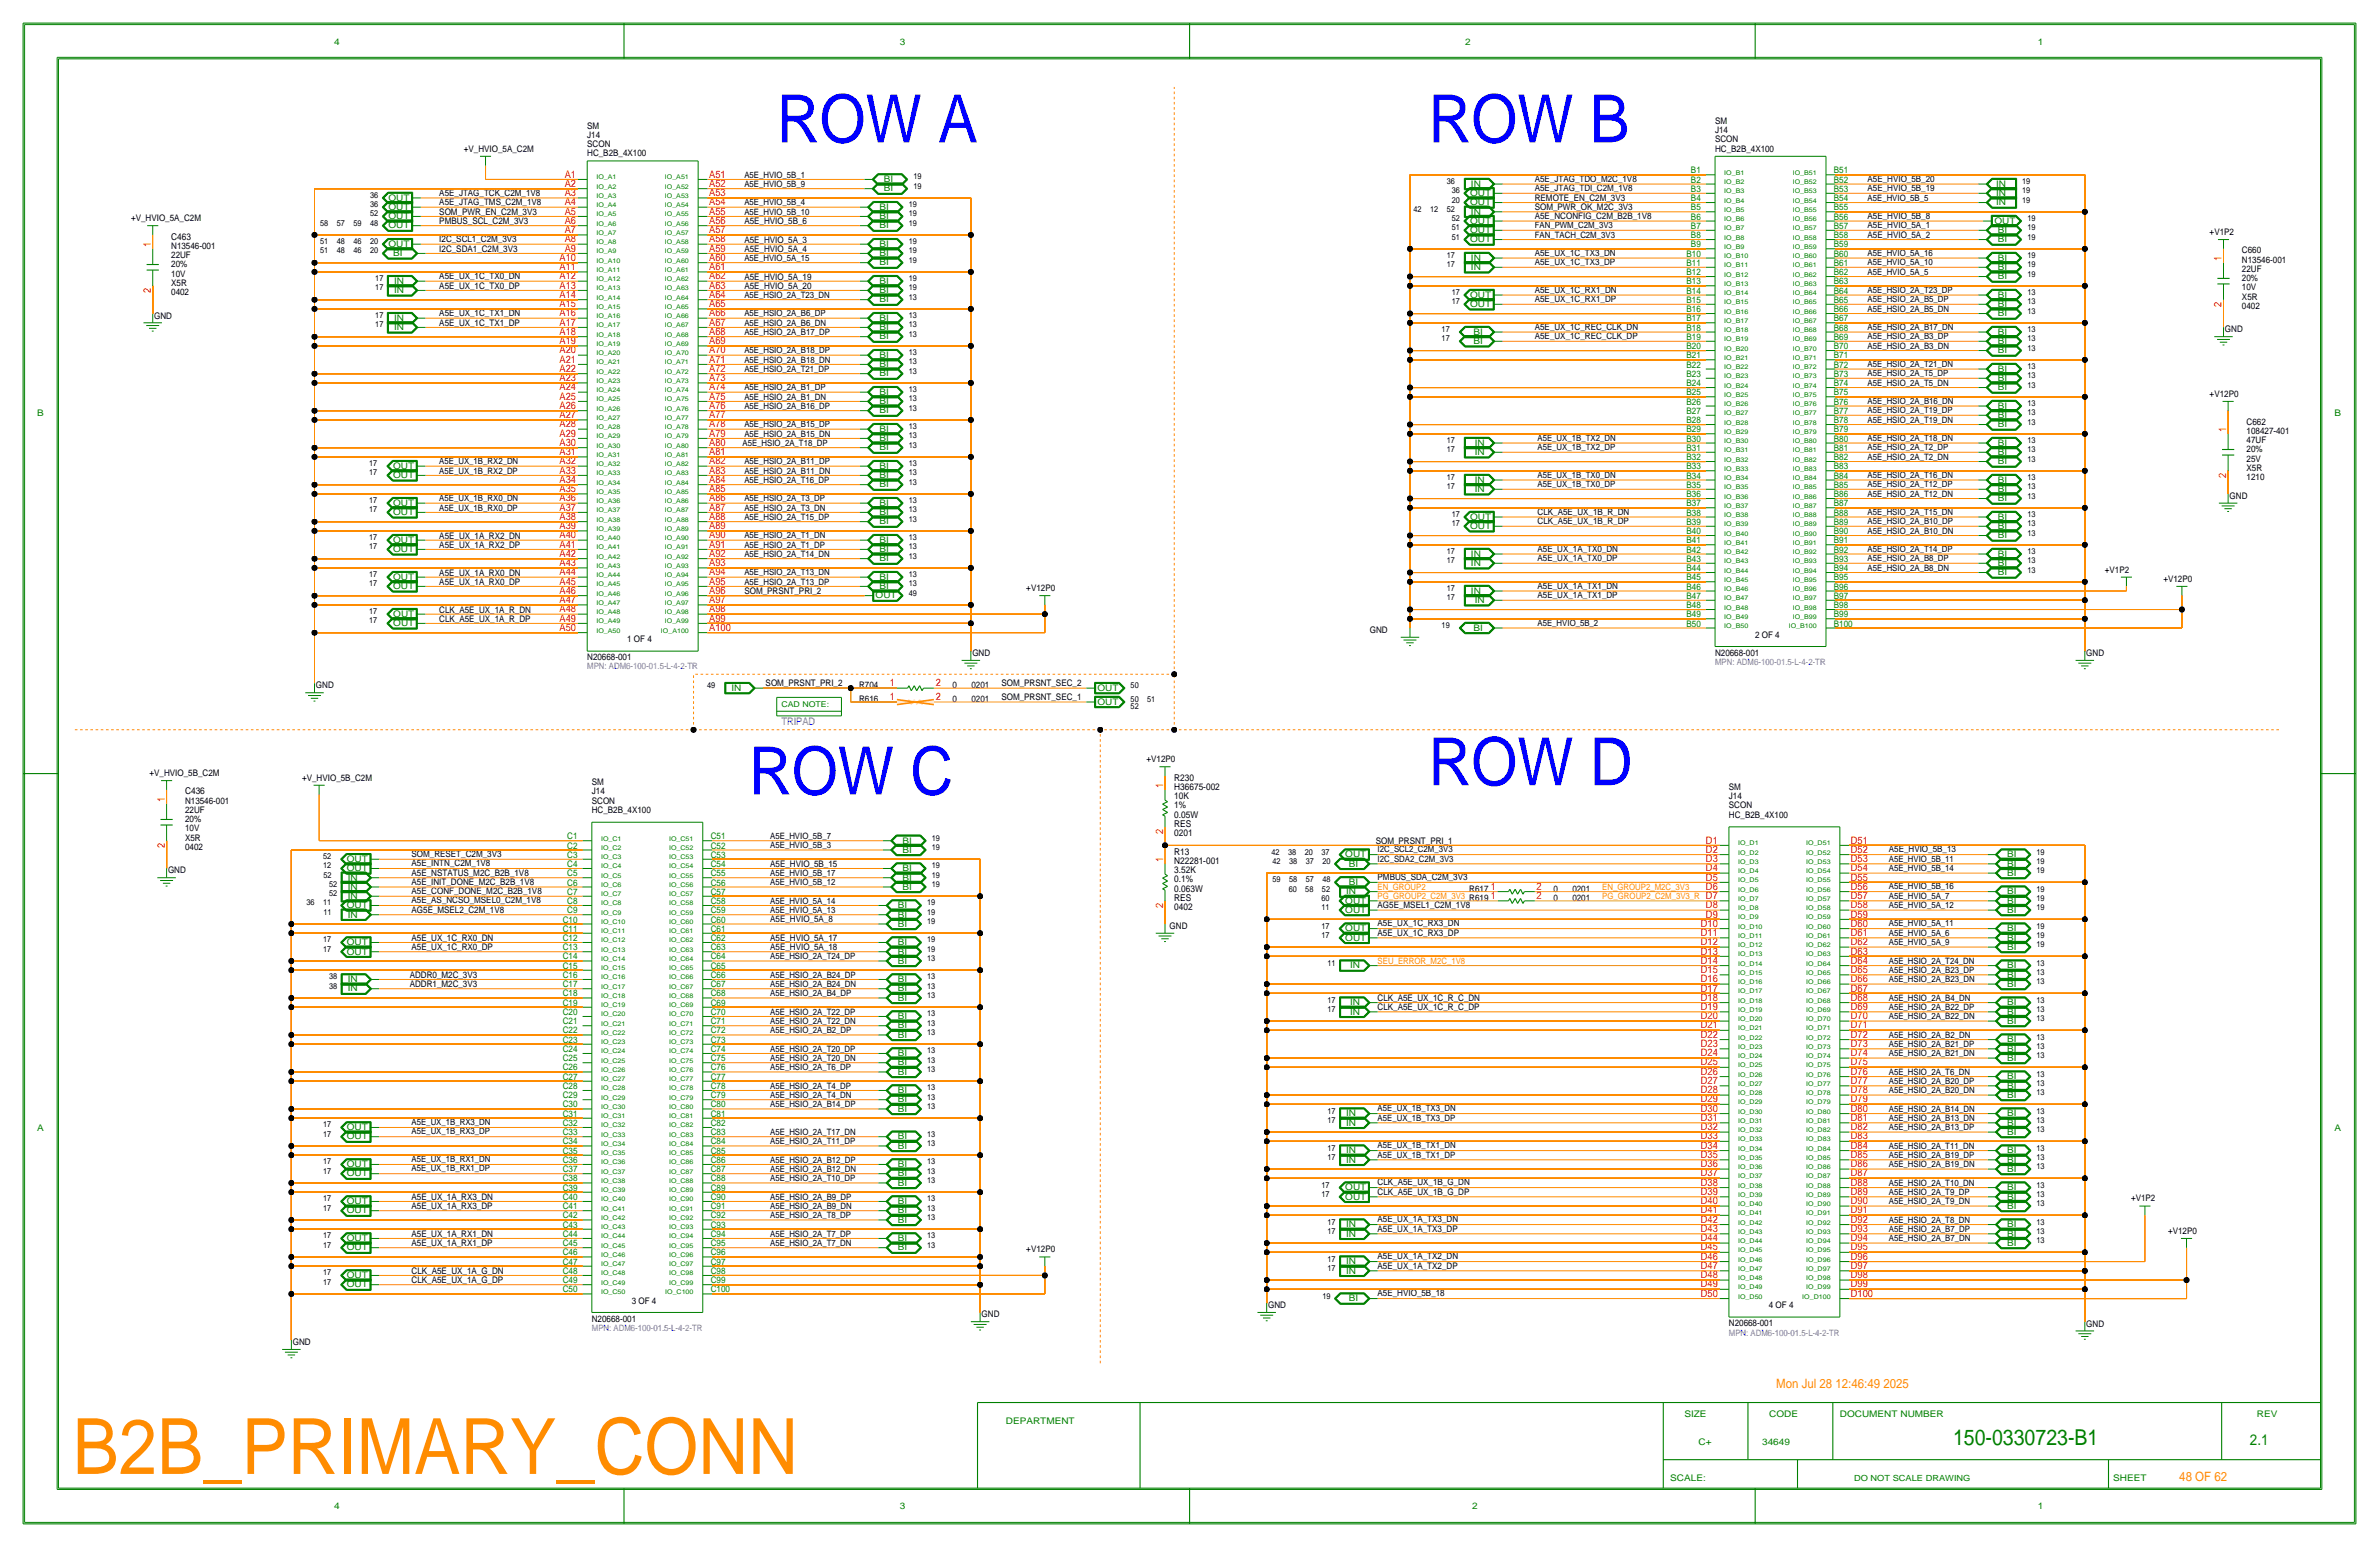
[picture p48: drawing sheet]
<svg xmlns="http://www.w3.org/2000/svg" width="654mm" height="425mm" viewBox="0 0 654 425" stroke-linecap="round" stroke-linejoin="round" font-family="sans-serif">
<defs><g id="words">
<text font-size="21.3" x="20" y="404.8">B2B_PRIMARY_CONN</text>
<g font-size="18.3">
<text x="213.4" y="39.1">ROW A</text>
<text x="392.5" y="39.1">ROW B</text>
<text x="392.5" y="215.6">ROW D</text>
<text x="205.8" y="218.2">ROW C</text>
</g>
<text font-size="6" x="536.6" y="397">150-0330723-B1</text>
<text font-size="4.1" x="618.2" y="397">2.1</text>
<g font-size="3.5">
<text x="488" y="381.3">Mon Jul 28 12:46:49 2025</text>
<text x="598.8" y="406.8">48 OF 62</text>
</g>
<g font-size="2.9">
<text x="155.2" y="48.8">A1</text>
<text x="155.2" y="51.3">A2</text>
<text x="155.2" y="53.8">A3</text>
<text x="194.9" y="48.8">A51</text>
<text x="194.9" y="51.3">A52</text>
<text x="194.9" y="53.8">A53</text>
<text x="155.2" y="56.4">A4</text>
<text x="155.2" y="58.9">A5</text>
<text x="194.9" y="56.4">A54</text>
<text x="194.9" y="58.9">A55</text>
<text x="155.2" y="61.5">A6</text>
<text x="155.2" y="64">A7</text>
<text x="194.9" y="61.5">A56</text>
<text x="194.9" y="64">A57</text>
<text x="41.5" y="67.8" transform="rotate(-90 41.5 67.8)">1</text>
<text x="153.8" y="71.6">A10</text>
<text x="155.2" y="66.5">A8</text>
<text x="155.2" y="69.1">A9</text>
<text x="194.9" y="66.5">A58</text>
<text x="194.9" y="69.1">A59</text>
<text x="194.9" y="71.6">A60</text>
<text x="610.4" y="71.6" transform="rotate(-90 610.4 71.6)">1</text>
<text x="153.8" y="74.2">A11</text>
<text x="153.8" y="76.7">A12</text>
<text x="194.9" y="76.7">A62</text>
<text x="194.9" y="74.2">A61</text>
<text x="41.5" y="80.4" transform="rotate(-90 41.5 80.4)">2</text>
<text x="153.8" y="79.2">A13</text>
<text x="153.8" y="81.8">A14</text>
<text x="194.9" y="81.8">A64</text>
<text x="194.9" y="79.2">A63</text>
<text x="153.8" y="84.3">A15</text>
<text x="153.8" y="86.9">A16</text>
<text x="153.8" y="89.4">A17</text>
<text x="194.9" y="89.4">A67</text>
<text x="194.9" y="86.9">A66</text>
<text x="194.9" y="84.3">A65</text>
<text x="610.4" y="84.2" transform="rotate(-90 610.4 84.2)">2</text>
<text x="153.8" y="91.9">A18</text>
<text x="153.8" y="94.5">A19</text>
<text x="194.9" y="91.9">A68</text>
<text x="194.9" y="94.5">A69</text>
<text x="153.8" y="97">A20</text>
<text x="153.8" y="99.6">A21</text>
<text x="194.9" y="97">A70</text>
<text x="194.9" y="99.6">A71</text>
<text x="153.8" y="102.1">A22</text>
<text x="153.8" y="104.6">A23</text>
<text x="153.8" y="107.2">A24</text>
<text x="194.9" y="102.1">A72</text>
<text x="194.9" y="104.6">A73</text>
<text x="194.9" y="107.2">A74</text>
<text x="153.8" y="109.7">A25</text>
<text x="153.8" y="112.3">A26</text>
<text x="194.9" y="109.7">A75</text>
<text x="194.9" y="112.3">A76</text>
<text x="153.8" y="117.3">A28</text>
<text x="153.8" y="114.8">A27</text>
<text x="153.8" y="119.9">A29</text>
<text x="194.9" y="114.8">A77</text>
<text x="194.9" y="117.3">A78</text>
<text x="194.9" y="119.9">A79</text>
<text x="611.7" y="118.6" transform="rotate(-90 611.7 118.6)">1</text>
<text x="153.8" y="122.4">A30</text>
<text x="153.8" y="125">A31</text>
<text x="194.9" y="122.4">A80</text>
<text x="194.9" y="125">A81</text>
<text x="153.8" y="130">A33</text>
<text x="153.8" y="127.5">A32</text>
<text x="194.9" y="127.5">A82</text>
<text x="194.9" y="130">A83</text>
<text x="153.8" y="135.1">A35</text>
<text x="153.8" y="132.6">A34</text>
<text x="153.8" y="137.7">A36</text>
<text x="194.9" y="132.6">A84</text>
<text x="194.9" y="135.1">A85</text>
<text x="194.9" y="137.7">A86</text>
<text x="153.8" y="140.2">A37</text>
<text x="153.8" y="142.7">A38</text>
<text x="194.9" y="140.2">A87</text>
<text x="194.9" y="142.7">A88</text>
<text x="153.8" y="145.3">A39</text>
<text x="153.8" y="147.8">A40</text>
<text x="194.9" y="145.3">A89</text>
<text x="194.9" y="147.8">A90</text>
<text x="153.8" y="150.4">A41</text>
<text x="153.8" y="152.9">A42</text>
<text x="153.8" y="155.4">A43</text>
<text x="194.9" y="150.4">A91</text>
<text x="194.9" y="152.9">A92</text>
<text x="194.9" y="155.4">A93</text>
<text x="153.8" y="158">A44</text>
<text x="153.8" y="160.5">A45</text>
<text x="194.9" y="158">A94</text>
<text x="194.9" y="160.5">A95</text>
<text x="153.8" y="165.6">A47</text>
<text x="153.8" y="163.1">A46</text>
<text x="194.9" y="163.1">A96</text>
<text x="194.9" y="165.6">A97</text>
<text x="153.8" y="168.1">A48</text>
<text x="153.8" y="170.7">A49</text>
<text x="153.8" y="173.2">A50</text>
<text x="194.9" y="168.1">A98</text>
<text x="194.9" y="170.7">A99</text>
<text x="194.9" y="173.2">A100</text>
<text x="257.1" y="188.5">2</text>
<text x="244.5" y="192.3">1</text>
<text x="257.1" y="192.3">2</text>
<text x="214.7" y="199.1">TRIPAD</text>
<text x="45.3" y="220.2" transform="rotate(-90 45.3 220.2)">1</text>
<text x="45.3" y="232.8" transform="rotate(-90 45.3 232.8)">2</text>
<text x="319.6" y="229" transform="rotate(-90 319.6 229)">2</text>
<text x="468.7" y="231.6">D1</text>
<text x="508.6" y="231.6">D51</text>
<text x="319.6" y="236.7" transform="rotate(-90 319.6 236.7)">1</text>
<text x="468.7" y="234.2">D2</text>
<text x="468.7" y="236.7">D3</text>
<text x="468.7" y="239.3">D4</text>
<text x="508.6" y="239.3">D54</text>
<text x="508.6" y="234.2">D52</text>
<text x="508.6" y="236.7">D53</text>
<text x="409.6" y="244.3">1</text>
<text x="422.2" y="244.3">2</text>
<text x="468.7" y="241.8">D5</text>
<text x="468.7" y="244.3">D6</text>
<text x="508.6" y="244.3">D56</text>
<text x="508.6" y="241.8">D55</text>
<text x="319.6" y="249.3" transform="rotate(-90 319.6 249.3)">2</text>
<text x="409.6" y="246.9">1</text>
<text x="422.2" y="246.9">2</text>
<text x="468.7" y="246.9">D7</text>
<text x="468.7" y="249.4">D8</text>
<text x="468.7" y="252">D9</text>
<text x="508.6" y="246.9">D57</text>
<text x="508.6" y="249.4">D58</text>
<text x="508.6" y="252">D59</text>
<text x="467.3" y="254.5">D10</text>
<text x="467.3" y="257">D11</text>
<text x="508.6" y="254.5">D60</text>
<text x="508.6" y="257">D61</text>
<text x="467.3" y="259.6">D12</text>
<text x="467.3" y="262.1">D13</text>
<text x="508.6" y="259.6">D62</text>
<text x="508.6" y="262.1">D63</text>
<text x="467.3" y="267.2">D15</text>
<text x="467.3" y="264.7">D14</text>
<text x="467.3" y="269.7">D16</text>
<text x="508.6" y="264.7">D64</text>
<text x="508.6" y="267.2">D65</text>
<text x="508.6" y="269.7">D66</text>
<text x="467.3" y="272.3">D17</text>
<text x="467.3" y="274.8">D18</text>
<text x="508.6" y="272.3">D67</text>
<text x="508.6" y="274.8">D68</text>
<text x="467.3" y="277.4">D19</text>
<text x="467.3" y="279.9">D20</text>
<text x="508.6" y="277.4">D69</text>
<text x="508.6" y="279.9">D70</text>
<text x="467.3" y="282.4">D21</text>
<text x="467.3" y="285">D22</text>
<text x="467.3" y="287.5">D23</text>
<text x="508.6" y="282.4">D71</text>
<text x="508.6" y="285">D72</text>
<text x="508.6" y="287.5">D73</text>
<text x="467.3" y="290.1">D24</text>
<text x="467.3" y="292.6">D25</text>
<text x="508.6" y="290.1">D74</text>
<text x="508.6" y="292.6">D75</text>
<text x="467.3" y="297.7">D27</text>
<text x="467.3" y="295.1">D26</text>
<text x="508.6" y="295.1">D76</text>
<text x="508.6" y="297.7">D77</text>
<text x="467.3" y="300.2">D28</text>
<text x="467.3" y="302.8">D29</text>
<text x="467.3" y="305.3">D30</text>
<text x="508.6" y="300.2">D78</text>
<text x="508.6" y="302.8">D79</text>
<text x="508.6" y="305.3">D80</text>
<text x="467.3" y="307.8">D31</text>
<text x="467.3" y="310.4">D32</text>
<text x="508.6" y="307.8">D81</text>
<text x="508.6" y="310.4">D82</text>
<text x="467.3" y="312.9">D33</text>
<text x="467.3" y="315.5">D34</text>
<text x="508.6" y="312.9">D83</text>
<text x="508.6" y="315.5">D84</text>
<text x="467.3" y="318">D35</text>
<text x="467.3" y="320.5">D36</text>
<text x="467.3" y="323.1">D37</text>
<text x="508.6" y="318">D85</text>
<text x="508.6" y="320.5">D86</text>
<text x="508.6" y="323.1">D87</text>
<text x="467.3" y="325.6">D38</text>
<text x="467.3" y="328.2">D39</text>
<text x="508.6" y="325.6">D88</text>
<text x="508.6" y="328.2">D89</text>
<text x="467.3" y="330.7">D40</text>
<text x="467.3" y="333.2">D41</text>
<text x="467.3" y="335.8">D42</text>
<text x="508.6" y="330.7">D90</text>
<text x="508.6" y="333.2">D91</text>
<text x="508.6" y="335.8">D92</text>
<text x="467.3" y="338.3">D43</text>
<text x="467.3" y="340.9">D44</text>
<text x="508.6" y="338.3">D93</text>
<text x="508.6" y="340.9">D94</text>
<text x="467.3" y="343.4">D45</text>
<text x="467.3" y="345.9">D46</text>
<text x="508.6" y="343.4">D95</text>
<text x="508.6" y="345.9">D96</text>
<text x="467.3" y="348.5">D47</text>
<text x="467.3" y="351">D48</text>
<text x="467.3" y="353.6">D49</text>
<text x="508.6" y="348.5">D97</text>
<text x="508.6" y="351">D98</text>
<text x="508.6" y="353.6">D99</text>
<text x="467.3" y="356.1">D50</text>
<text x="508.6" y="356.1">D100</text>
</g>
<g font-size="2.9" fill="#f00">
<text x="611.7" y="131.2" transform="rotate(-90 611.7 131.2)">2</text>
<text x="244.5" y="188.5">1</text>
<text x="319.6" y="216.4" transform="rotate(-90 319.6 216.4)">1</text>
</g>
<g font-size="2.6">
<text x="47" y="65.8">C463</text>
<text x="322.6" y="214.4">R230</text>
<text x="50.9" y="218.2">C436</text>
<text x="322.6" y="222">1%</text>
<text x="322.6" y="219.5">10K</text>
<text x="322.6" y="216.9">H36675-002</text>
<text x="322.6" y="227.1">RES</text>
<text x="322.6" y="224.5">0.05W</text>
<text x="322.6" y="229.6">0201</text>
<text x="322.6" y="239.8">3.52K</text>
<text x="322.6" y="234.7">R13</text>
<text x="322.6" y="237.2">N22281-001</text>
<text x="322.6" y="244.9">0.063W</text>
<text x="322.6" y="242.3">0.1%</text>
<text x="322.6" y="247.4">RES</text>
<text x="322.6" y="249.9">0402</text>
</g>
<g font-size="2.5">
<text x="91.8" y="12.2">4</text>
<text x="247.2" y="12.2">3</text>
<text x="402.6" y="12.2">2</text>
<text x="559.9" y="12.2">1</text>
<text x="161.3" y="35.3">SM</text>
<text x="471.2" y="34">SM</text>
<text x="127.5" y="41.8">+V_HVIO_5A_C2M</text>
<text x="161.3" y="40.4">SCON</text>
<text x="161.3" y="37.8">J14</text>
<text x="471.2" y="41.7">HC_B2B_4X100</text>
<text x="471.2" y="39.1">SCON</text>
<text x="471.2" y="36.6">J14</text>
<text x="161.3" y="42.9">HC_B2B_4X100</text>
<text x="464.6" y="47.6">B1</text>
<text x="503.9" y="47.6">B51</text>
<text x="120.7" y="53.8">A5E_JTAG_TCK_C2M_1V8</text>
<text x="242.9" y="50">BI</text>
<text x="242.9" y="52.6">BI</text>
<text x="403.9" y="53.8">OUT</text>
<text x="404.2" y="51.3">IN</text>
<text x="421.7" y="50">A5E_JTAG_TDO_M2C_1V8</text>
<text x="421.7" y="52.6">A5E_JTAG_TDI_C2M_1V8</text>
<text x="464.6" y="50.1">B2</text>
<text x="464.6" y="52.7">B3</text>
<text x="503.9" y="50.1">B52</text>
<text x="503.9" y="52.7">B53</text>
<text x="513.1" y="50">A5E_HVIO_5B_20</text>
<text x="513.1" y="52.6">A5E_HVIO_5B_19</text>
<text x="548.4" y="51.3">IN</text>
<text x="548.4" y="53.8">IN</text>
<text x="120.7" y="58.9">SOM_PWR_EN_C2M_3V3</text>
<text x="120.7" y="56.4">A5E_JTAG_TMS_C2M_1V8</text>
<text x="241.6" y="57.7">BI</text>
<text x="403.9" y="56.4">OUT</text>
<text x="404.2" y="58.9">IN</text>
<text x="421.7" y="57.7">SOM_PWR_OK_M2C_3V3</text>
<text x="421.7" y="55.1">REMOTE_EN_C2M_3V3</text>
<text x="464.6" y="55.2">B4</text>
<text x="464.6" y="57.8">B5</text>
<text x="503.9" y="55.2">B54</text>
<text x="503.9" y="57.8">B55</text>
<text x="548.4" y="56.4">IN</text>
<text x="36" y="60.8">+V_HVIO_5A_C2M</text>
<text x="120.7" y="61.5">PMBUS_SCL_C2M_3V3</text>
<text x="204.5" y="61.6">A5E_HVIO_5B_6</text>
<text x="241.6" y="62.7">BI</text>
<text x="241.6" y="60.2">BI</text>
<text x="403.9" y="64">OUT</text>
<text x="403.9" y="61.5">OUT</text>
<text x="421.7" y="60.2">A5E_NCONFIG_C2M_B2B_1V8</text>
<text x="464.6" y="62.8">B7</text>
<text x="464.6" y="60.3">B6</text>
<text x="464.6" y="65.4">B8</text>
<text x="503.9" y="62.8">B57</text>
<text x="503.9" y="65.4">B58</text>
<text x="503.9" y="60.3">B56</text>
<text x="513.1" y="60.2">A5E_HVIO_5B_8</text>
<text x="513.1" y="65.3">A5E_HVIO_5A_2</text>
<text x="513.1" y="62.7">A5E_HVIO_5A_1</text>
<text x="548" y="61.5">OUT</text>
<text x="548.9" y="64">BI</text>
<text x="607.1" y="64.5">+V1P2</text>
<text x="47" y="70.9">22UF</text>
<text x="47" y="68.3">N13546-001</text>
<text x="108" y="70.4">BI</text>
<text x="120.7" y="66.5">I2C_SCL1_C2M_3V3</text>
<text x="120.7" y="69.1">I2C_SDA1_C2M_3V3</text>
<text x="204.5" y="66.6">A5E_HVIO_5A_3</text>
<text x="204.5" y="69.2">A5E_HVIO_5A_4</text>
<text x="241.6" y="70.4">BI</text>
<text x="241.6" y="67.8">BI</text>
<text x="403.9" y="66.5">OUT</text>
<text x="404.2" y="71.6">IN</text>
<text x="421.7" y="70.3">A5E_UX_1C_TX3_DN</text>
<text x="463.4" y="70.5">B10</text>
<text x="464.6" y="67.9">B9</text>
<text x="503.9" y="67.9">B59</text>
<text x="503.9" y="70.5">B60</text>
<text x="548.9" y="66.5">BI</text>
<text x="548.9" y="71.6">BI</text>
<text x="616" y="69.6">C660</text>
<text x="47" y="75.9">10V</text>
<text x="47" y="73.4">20%</text>
<text x="108.3" y="78">IN</text>
<text x="120.7" y="76.7">A5E_UX_1C_TX0_DN</text>
<text x="204.5" y="76.8">A5E_HVIO_5A_19</text>
<text x="241.6" y="78">BI</text>
<text x="241.6" y="72.9">BI</text>
<text x="404.2" y="74.2">IN</text>
<text x="421.7" y="72.8">A5E_UX_1C_TX3_DP</text>
<text x="463.4" y="75.5">B12</text>
<text x="463.4" y="73">B11</text>
<text x="503.9" y="73">B61</text>
<text x="503.9" y="75.5">B62</text>
<text x="548.9" y="74.2">BI</text>
<text x="548.9" y="76.7">BI</text>
<text x="616" y="72.1">N13546-001</text>
<text x="616" y="74.7">22UF</text>
<text x="616" y="77.2">20%</text>
<text x="47" y="78.5">X5R</text>
<text x="47" y="81">0402</text>
<text x="108.3" y="80.5">IN</text>
<text x="120.7" y="79.2">A5E_UX_1C_TX0_DP</text>
<text x="204.5" y="79.3">A5E_HVIO_5A_20</text>
<text x="241.6" y="83.1">BI</text>
<text x="241.6" y="80.5">BI</text>
<text x="403.9" y="81.8">OUT</text>
<text x="421.7" y="80.5">A5E_UX_1C_RX1_DN</text>
<text x="421.7" y="83.1">A5E_UX_1C_RX1_DP</text>
<text x="463.4" y="78.1">B13</text>
<text x="463.4" y="80.6">B14</text>
<text x="463.4" y="83.2">B15</text>
<text x="503.9" y="80.6">B64</text>
<text x="503.9" y="78.1">B63</text>
<text x="503.9" y="83.2">B65</text>
<text x="548.9" y="81.8">BI</text>
<text x="616" y="79.8">10V</text>
<text x="616" y="82.3">X5R</text>
<text x="42.4" y="87.5">GND</text>
<text x="108.3" y="88.1">IN</text>
<text x="120.7" y="86.9">A5E_UX_1C_TX1_DN</text>
<text x="120.7" y="89.4">A5E_UX_1C_TX1_DP</text>
<text x="241.6" y="88.1">BI</text>
<text x="403.9" y="84.3">OUT</text>
<text x="463.4" y="88.2">B17</text>
<text x="463.4" y="85.7">B16</text>
<text x="503.9" y="85.7">B66</text>
<text x="503.9" y="88.2">B67</text>
<text x="548.9" y="84.3">BI</text>
<text x="548.9" y="86.9">BI</text>
<text x="616" y="84.8">0402</text>
<text x="108.3" y="90.7">IN</text>
<text x="241.6" y="93.2">BI</text>
<text x="241.6" y="90.7">BI</text>
<text x="404.9" y="91.9">BI</text>
<text x="404.9" y="94.5">BI</text>
<text x="421.7" y="93.1">A5E_UX_1C_REC_CLK_DP</text>
<text x="421.7" y="90.6">A5E_UX_1C_REC_CLK_DN</text>
<text x="463.4" y="93.3">B19</text>
<text x="463.4" y="90.8">B18</text>
<text x="463.4" y="95.9">B20</text>
<text x="503.9" y="90.8">B68</text>
<text x="503.9" y="93.3">B69</text>
<text x="503.9" y="95.9">B70</text>
<text x="548.9" y="94.5">BI</text>
<text x="548.9" y="91.9">BI</text>
<text x="611.3" y="91.3">GND</text>
<text x="241.6" y="100.8">BI</text>
<text x="241.6" y="98.3">BI</text>
<text x="463.4" y="100.9">B22</text>
<text x="463.4" y="98.4">B21</text>
<text x="503.9" y="98.4">B71</text>
<text x="503.9" y="100.9">B72</text>
<text x="548.9" y="97">BI</text>
<text x="241.6" y="103.4">BI</text>
<text x="463.4" y="106">B24</text>
<text x="463.4" y="103.5">B23</text>
<text x="503.9" y="103.5">B73</text>
<text x="503.9" y="106">B74</text>
<text x="548.9" y="107.2">BI</text>
<text x="548.9" y="104.6">BI</text>
<text x="548.9" y="102.1">BI</text>
<text x="241.6" y="113.5">BI</text>
<text x="241.6" y="111">BI</text>
<text x="241.6" y="108.5">BI</text>
<text x="463.4" y="113.6">B27</text>
<text x="463.4" y="108.6">B25</text>
<text x="463.4" y="111.1">B26</text>
<text x="503.9" y="108.6">B75</text>
<text x="503.9" y="113.6">B77</text>
<text x="503.9" y="111.1">B76</text>
<text x="548.9" y="112.3">BI</text>
<text x="607.1" y="109">+V12P0</text>
<text x="10.2" y="114.3">B</text>
<text x="241.6" y="118.6">BI</text>
<text x="463.4" y="116.2">B28</text>
<text x="463.4" y="118.7">B29</text>
<text x="503.9" y="118.7">B79</text>
<text x="503.9" y="116.2">B78</text>
<text x="548.9" y="117.3">BI</text>
<text x="548.9" y="114.8">BI</text>
<text x="617.3" y="119.1">108427-401</text>
<text x="617.3" y="116.6">C662</text>
<text x="641.5" y="114.3">B</text>
<text x="241.6" y="123.7">BI</text>
<text x="241.6" y="121.2">BI</text>
<text x="405.2" y="122.4">IN</text>
<text x="405.2" y="125">IN</text>
<text x="463.4" y="121.3">B30</text>
<text x="463.4" y="123.8">B31</text>
<text x="503.9" y="121.3">B80</text>
<text x="503.9" y="123.8">B81</text>
<text x="548.9" y="122.4">BI</text>
<text x="548.9" y="125">BI</text>
<text x="617.3" y="124.2">20%</text>
<text x="617.3" y="121.7">47UF</text>
<text x="108" y="128.8">OUT</text>
<text x="108" y="131.3">OUT</text>
<text x="241.6" y="131.3">BI</text>
<text x="241.6" y="128.8">BI</text>
<text x="463.4" y="126.3">B32</text>
<text x="463.4" y="131.4">B34</text>
<text x="463.4" y="128.9">B33</text>
<text x="503.9" y="131.4">B84</text>
<text x="503.9" y="128.9">B83</text>
<text x="503.9" y="126.3">B82</text>
<text x="548.9" y="127.5">BI</text>
<text x="617.3" y="131.8">1210</text>
<text x="617.3" y="129.3">X5R</text>
<text x="617.3" y="126.7">25V</text>
<text x="241.6" y="133.9">BI</text>
<text x="405.2" y="132.6">IN</text>
<text x="405.2" y="135.1">IN</text>
<text x="463.4" y="134">B35</text>
<text x="463.4" y="136.5">B36</text>
<text x="503.9" y="134">B85</text>
<text x="503.9" y="136.5">B86</text>
<text x="548.9" y="132.6">BI</text>
<text x="548.9" y="135.1">BI</text>
<text x="548.9" y="137.7">BI</text>
<text x="612.6" y="137">GND</text>
<text x="108" y="138.9">OUT</text>
<text x="108" y="141.5">OUT</text>
<text x="241.6" y="138.9">BI</text>
<text x="241.6" y="141.5">BI</text>
<text x="403.9" y="142.7">OUT</text>
<text x="422.5" y="141.5">CLK_A5E_UX_1B_R_DN</text>
<text x="463.4" y="141.6">B38</text>
<text x="463.4" y="139">B37</text>
<text x="503.9" y="139">B87</text>
<text x="503.9" y="141.6">B88</text>
<text x="548.9" y="142.7">BI</text>
<text x="108" y="149.1">OUT</text>
<text x="120.7" y="147.9">A5E_UX_1A_RX2_DN</text>
<text x="241.6" y="149.1">BI</text>
<text x="241.6" y="144">BI</text>
<text x="403.9" y="145.3">OUT</text>
<text x="422.5" y="144">CLK_A5E_UX_1B_R_DP</text>
<text x="463.4" y="144.1">B39</text>
<text x="463.4" y="146.7">B40</text>
<text x="463.4" y="149.2">B41</text>
<text x="503.9" y="144.1">B89</text>
<text x="503.9" y="146.7">B90</text>
<text x="503.9" y="149.2">B91</text>
<text x="548.9" y="147.8">BI</text>
<text x="548.9" y="145.3">BI</text>
<text x="108" y="151.6">OUT</text>
<text x="120.7" y="150.5">A5E_UX_1A_RX2_DP</text>
<text x="241.6" y="154.2">BI</text>
<text x="241.6" y="151.6">BI</text>
<text x="404.2" y="152.9">IN</text>
<text x="404.2" y="155.4">IN</text>
<text x="422.5" y="154.2">A5E_UX_1A_TX0_DP</text>
<text x="422.5" y="151.6">A5E_UX_1A_TX0_DN</text>
<text x="463.4" y="151.7">B42</text>
<text x="463.4" y="154.3">B43</text>
<text x="503.9" y="154.3">B93</text>
<text x="503.9" y="151.7">B92</text>
<text x="548.9" y="155.4">BI</text>
<text x="548.9" y="152.9">BI</text>
<text x="108" y="159.3">OUT</text>
<text x="108" y="161.8">OUT</text>
<text x="120.7" y="160.6">A5E_UX_1A_RX0_DP</text>
<text x="120.7" y="158.1">A5E_UX_1A_RX0_DN</text>
<text x="241.6" y="161.8">BI</text>
<text x="241.6" y="159.3">BI</text>
<text x="422.5" y="161.8">A5E_UX_1A_TX1_DN</text>
<text x="463.4" y="159.4">B45</text>
<text x="463.4" y="156.8">B44</text>
<text x="463.4" y="161.9">B46</text>
<text x="503.9" y="159.4">B95</text>
<text x="503.9" y="156.8">B94</text>
<text x="503.9" y="161.9">B96</text>
<text x="548.9" y="158">BI</text>
<text x="578.3" y="157.3">+V1P2</text>
<text x="594.4" y="159.8">+V12P0</text>
<text x="204.5" y="163.2">SOM_PRSNT_PRI_2</text>
<text x="240.6" y="164.3">OUT</text>
<text x="282" y="162.3">+V12P0</text>
<text x="404.2" y="163.1">IN</text>
<text x="405.2" y="165.6">IN</text>
<text x="422.5" y="164.3">A5E_UX_1A_TX1_DP</text>
<text x="463.4" y="164.4">B47</text>
<text x="463.4" y="167">B48</text>
<text x="503.9" y="164.4">B97</text>
<text x="503.9" y="167">B98</text>
<text x="108" y="172">OUT</text>
<text x="108" y="169.4">OUT</text>
<text x="120.7" y="168.2">CLK_A5E_UX_1A_R_DN</text>
<text x="120.7" y="170.8">CLK_A5E_UX_1A_R_DP</text>
<text x="376.4" y="173.8">GND</text>
<text x="404.9" y="173.2">BI</text>
<text x="463.4" y="172.1">B50</text>
<text x="463.4" y="169.5">B49</text>
<text x="503.9" y="172.1">B100</text>
<text x="503.9" y="169.5">B99</text>
<text x="172.3" y="176.4">1 OF 4</text>
<text x="482.2" y="175.1">2 OF 4</text>
<text x="161.3" y="181.4">N20668-001</text>
<text x="267.2" y="180.2">GND</text>
<text x="471.2" y="180.1">N20668-001</text>
<text x="573.2" y="180.2">GND</text>
<text x="86.8" y="189.1">GND</text>
<text x="201" y="189.7">IN</text>
<text x="210.4" y="188.5">SOM_PRSNT_PRI_2</text>
<text x="236.1" y="189">R704</text>
<text x="261.7" y="189">0</text>
<text x="266.9" y="189">0201</text>
<text x="275.1" y="188.5">SOM_PRSNT_SEC_2</text>
<text x="301.5" y="189.7">OUT</text>
<text x="236.1" y="192.8">R616</text>
<text x="261.7" y="192.8">0</text>
<text x="266.9" y="192.8">0201</text>
<text x="275.1" y="192.3">SOM_PRSNT_SEC_1</text>
<text x="301.5" y="193.5">OUT</text>
<text x="315" y="209.3">+V12P0</text>
<text x="41.1" y="213.2">+V_HVIO_5B_C2M</text>
<text x="83" y="214.5">+V_HVIO_5B_C2M</text>
<text x="162.6" y="215.6">SM</text>
<text x="50.9" y="220.7">N13546-001</text>
<text x="162.6" y="220.7">SCON</text>
<text x="162.6" y="218.2">J14</text>
<text x="475" y="216.9">SM</text>
<text x="475" y="222">SCON</text>
<text x="475" y="219.5">J14</text>
<text x="50.9" y="223.3">22UF</text>
<text x="50.9" y="225.8">20%</text>
<text x="162.6" y="223.3">HC_B2B_4X100</text>
<text x="475" y="224.5">HC_B2B_4X100</text>
<text x="50.9" y="228.3">10V</text>
<text x="50.9" y="230.9">X5R</text>
<text x="50.9" y="233.4">0402</text>
<text x="155.9" y="233">C2</text>
<text x="155.9" y="230.5">C1</text>
<text x="195.3" y="233">C52</text>
<text x="195.3" y="230.5">C51</text>
<text x="248" y="231.6">BI</text>
<text x="378" y="231.6">SOM_PRSNT_PRI_1</text>
<text x="46.2" y="239.9">GND</text>
<text x="95.3" y="239.3">OUT</text>
<text x="95.3" y="236.7">OUT</text>
<text x="113.1" y="237.9">A5E_INTN_C2M_1V8</text>
<text x="113.1" y="235.4">SOM_RESET_C2M_3V3</text>
<text x="155.9" y="238.1">C4</text>
<text x="155.9" y="235.6">C3</text>
<text x="195.3" y="238.1">C54</text>
<text x="195.3" y="235.6">C53</text>
<text x="211.6" y="238">A5E_HVIO_5B_15</text>
<text x="248" y="234.2">BI</text>
<text x="248" y="239.3">BI</text>
<text x="369.6" y="235.5">OUT</text>
<text x="370.6" y="238">BI</text>
<text x="519" y="234.1">A5E_HVIO_5B_13</text>
<text x="551.5" y="235.5">BI</text>
<text x="551.5" y="238">BI</text>
<text x="95.6" y="241.8">IN</text>
<text x="95.6" y="244.3">IN</text>
<text x="113.1" y="245.5">A5E_CONF_DONE_M2C_B2B_1V8</text>
<text x="113.1" y="243">A5E_INIT_DONE_M2C_B2B_1V8</text>
<text x="113.1" y="240.4">A5E_NSTATUS_M2C_B2B_1V8</text>
<text x="155.9" y="245.7">C7</text>
<text x="155.9" y="240.6">C5</text>
<text x="155.9" y="243.2">C6</text>
<text x="195.3" y="243.2">C56</text>
<text x="195.3" y="245.7">C57</text>
<text x="195.3" y="240.6">C55</text>
<text x="248" y="244.3">BI</text>
<text x="248" y="241.8">BI</text>
<text x="369.9" y="245.6">IN</text>
<text x="370.6" y="243.1">BI</text>
<text x="378.5" y="241.7">PMBUS_SDA_C2M_3V3</text>
<text x="403.7" y="244.9">R617</text>
<text x="426.8" y="244.9">0</text>
<text x="432" y="244.9">0201</text>
<text x="551.5" y="245.6">BI</text>
<text x="551.5" y="240.5">BI</text>
<text x="95.3" y="249.4">OUT</text>
<text x="95.6" y="252">IN</text>
<text x="95.6" y="246.9">IN</text>
<text x="113.1" y="250.6">AG5E_MSEL2_C2M_1V8</text>
<text x="113.1" y="248.1">A5E_AS_NCSO_MSEL0_C2M_1V8</text>
<text x="155.9" y="248.3">C8</text>
<text x="155.9" y="250.8">C9</text>
<text x="195.3" y="250.8">C59</text>
<text x="195.3" y="248.3">C58</text>
<text x="246.7" y="252">BI</text>
<text x="246.7" y="249.4">BI</text>
<text x="369.6" y="248.2">OUT</text>
<text x="369.6" y="250.7">OUT</text>
<text x="378.5" y="249.3">AG5E_MSEL1_C2M_1V8</text>
<text x="426.8" y="247.4">0</text>
<text x="432" y="247.4">0201</text>
<text x="551.5" y="250.7">BI</text>
<text x="551.5" y="248.2">BI</text>
<text x="154.6" y="255.9">C11</text>
<text x="154.6" y="253.3">C10</text>
<text x="195.3" y="255.9">C61</text>
<text x="195.3" y="253.3">C60</text>
<text x="211.6" y="253.2">A5E_HVIO_5A_8</text>
<text x="246.7" y="254.5">BI</text>
<text x="321.4" y="255">GND</text>
<text x="369.6" y="255.8">OUT</text>
<text x="378.5" y="254.4">A5E_UX_1C_RX3_DN</text>
<text x="378.5" y="256.9">A5E_UX_1C_RX3_DP</text>
<text x="551.5" y="255.8">BI</text>
<text x="95.3" y="262.1">OUT</text>
<text x="95.3" y="259.6">OUT</text>
<text x="113.1" y="258.3">A5E_UX_1C_RX0_DN</text>
<text x="113.1" y="260.9">A5E_UX_1C_RX0_DP</text>
<text x="154.6" y="258.4">C12</text>
<text x="154.6" y="261">C13</text>
<text x="154.6" y="263.5">C14</text>
<text x="195.3" y="263.5">C64</text>
<text x="195.3" y="258.4">C62</text>
<text x="195.3" y="261">C63</text>
<text x="211.6" y="260.9">A5E_HVIO_5A_18</text>
<text x="211.6" y="258.3">A5E_HVIO_5A_17</text>
<text x="246.7" y="262.1">BI</text>
<text x="246.7" y="259.6">BI</text>
<text x="369.6" y="258.3">OUT</text>
<text x="551.5" y="260.9">BI</text>
<text x="551.5" y="258.3">BI</text>
<text x="95.6" y="269.7">IN</text>
<text x="112.6" y="268.5">ADDR0_M2C_3V3</text>
<text x="154.6" y="268.6">C16</text>
<text x="154.6" y="266">C15</text>
<text x="195.3" y="266">C65</text>
<text x="195.3" y="268.6">C66</text>
<text x="246.7" y="269.7">BI</text>
<text x="246.7" y="264.7">BI</text>
<text x="370.9" y="265.9">IN</text>
<text x="551.5" y="268.5">BI</text>
<text x="551.5" y="265.9">BI</text>
<text x="95.6" y="272.3">IN</text>
<text x="112.6" y="271">ADDR1_M2C_3V3</text>
<text x="154.6" y="273.7">C18</text>
<text x="154.6" y="271.1">C17</text>
<text x="195.3" y="273.7">C68</text>
<text x="195.3" y="271.1">C67</text>
<text x="246.7" y="274.8">BI</text>
<text x="246.7" y="272.3">BI</text>
<text x="378.5" y="274.8">CLK_A5E_UX_1C_R_C_DN</text>
<text x="551.5" y="271">BI</text>
<text x="154.6" y="276.2">C19</text>
<text x="154.6" y="278.7">C20</text>
<text x="154.6" y="281.3">C21</text>
<text x="195.3" y="276.2">C69</text>
<text x="195.3" y="278.7">C70</text>
<text x="195.3" y="281.3">C71</text>
<text x="246.7" y="279.9">BI</text>
<text x="370.9" y="278.6">IN</text>
<text x="370.9" y="276.1">IN</text>
<text x="378.5" y="277.4">CLK_A5E_UX_1C_R_C_DP</text>
<text x="551.5" y="281.2">BI</text>
<text x="551.5" y="276.1">BI</text>
<text x="551.5" y="278.6">BI</text>
<text x="154.6" y="283.8">C22</text>
<text x="154.6" y="286.4">C23</text>
<text x="195.3" y="286.4">C73</text>
<text x="195.3" y="283.8">C72</text>
<text x="246.7" y="285">BI</text>
<text x="246.7" y="282.4">BI</text>
<text x="551.5" y="286.3">BI</text>
<text x="154.6" y="288.9">C24</text>
<text x="154.6" y="291.4">C25</text>
<text x="154.6" y="294">C26</text>
<text x="195.3" y="291.4">C75</text>
<text x="195.3" y="294">C76</text>
<text x="195.3" y="288.9">C74</text>
<text x="246.7" y="292.6">BI</text>
<text x="246.7" y="290.1">BI</text>
<text x="551.5" y="288.8">BI</text>
<text x="551.5" y="291.3">BI</text>
<text x="154.6" y="299.1">C28</text>
<text x="154.6" y="296.5">C27</text>
<text x="195.3" y="299.1">C78</text>
<text x="195.3" y="296.5">C77</text>
<text x="246.7" y="295.1">BI</text>
<text x="551.5" y="296.4">BI</text>
<text x="551.5" y="299">BI</text>
<text x="154.6" y="301.6">C29</text>
<text x="154.6" y="304.1">C30</text>
<text x="195.3" y="304.1">C80</text>
<text x="195.3" y="301.6">C79</text>
<text x="246.7" y="305.3">BI</text>
<text x="246.7" y="302.8">BI</text>
<text x="246.7" y="300.2">BI</text>
<text x="551.5" y="301.5">BI</text>
<text x="10.2" y="310.6">A</text>
<text x="95.3" y="310.4">OUT</text>
<text x="154.6" y="309.2">C32</text>
<text x="154.6" y="311.8">C33</text>
<text x="154.6" y="306.7">C31</text>
<text x="195.3" y="311.8">C83</text>
<text x="195.3" y="306.7">C81</text>
<text x="195.3" y="309.2">C82</text>
<text x="369.9" y="306.6">IN</text>
<text x="369.9" y="309.1">IN</text>
<text x="551.5" y="309.1">BI</text>
<text x="551.5" y="311.7">BI</text>
<text x="551.5" y="306.6">BI</text>
<text x="641.5" y="310.6">A</text>
<text x="95.3" y="312.9">OUT</text>
<text x="154.6" y="314.3">C34</text>
<text x="154.6" y="316.8">C35</text>
<text x="195.3" y="314.3">C84</text>
<text x="195.3" y="316.8">C85</text>
<text x="246.7" y="315.5">BI</text>
<text x="246.7" y="312.9">BI</text>
<text x="369.9" y="316.7">IN</text>
<text x="551.5" y="316.7">BI</text>
<text x="95.3" y="320.5">OUT</text>
<text x="95.3" y="323.1">OUT</text>
<text x="154.6" y="321.9">C37</text>
<text x="154.6" y="319.4">C36</text>
<text x="195.3" y="321.9">C87</text>
<text x="195.3" y="319.4">C86</text>
<text x="246.7" y="323.1">BI</text>
<text x="246.7" y="320.5">BI</text>
<text x="369.9" y="319.3">IN</text>
<text x="551.5" y="321.8">BI</text>
<text x="551.5" y="319.3">BI</text>
<text x="113.1" y="329.4">A5E_UX_1A_RX3_DN</text>
<text x="154.6" y="324.5">C38</text>
<text x="154.6" y="327">C39</text>
<text x="154.6" y="329.5">C40</text>
<text x="195.3" y="327">C89</text>
<text x="195.3" y="324.5">C88</text>
<text x="195.3" y="329.5">C90</text>
<text x="246.7" y="325.6">BI</text>
<text x="369.6" y="326.9">OUT</text>
<text x="369.6" y="329.4">OUT</text>
<text x="378.5" y="328.1">CLK_A5E_UX_1B_G_DP</text>
<text x="378.5" y="325.5">CLK_A5E_UX_1B_G_DN</text>
<text x="551.5" y="326.9">BI</text>
<text x="551.5" y="329.4">BI</text>
<text x="585.5" y="329.9">+V1P2</text>
<text x="95.3" y="333.2">OUT</text>
<text x="95.3" y="330.7">OUT</text>
<text x="113.1" y="332">A5E_UX_1A_RX3_DP</text>
<text x="154.6" y="334.6">C42</text>
<text x="154.6" y="332.1">C41</text>
<text x="195.3" y="334.6">C92</text>
<text x="195.3" y="332.1">C91</text>
<text x="246.7" y="335.8">BI</text>
<text x="246.7" y="333.2">BI</text>
<text x="246.7" y="330.7">BI</text>
<text x="378.5" y="335.7">A5E_UX_1A_TX3_DN</text>
<text x="551.5" y="332">BI</text>
<text x="95.3" y="340.9">OUT</text>
<text x="113.1" y="339.6">A5E_UX_1A_RX1_DN</text>
<text x="154.6" y="339.7">C44</text>
<text x="154.6" y="337.2">C43</text>
<text x="195.3" y="337.2">C93</text>
<text x="195.3" y="339.7">C94</text>
<text x="246.7" y="340.9">BI</text>
<text x="369.9" y="337.1">IN</text>
<text x="369.9" y="339.6">IN</text>
<text x="378.5" y="338.2">A5E_UX_1A_TX3_DP</text>
<text x="551.5" y="337.1">BI</text>
<text x="551.5" y="339.6">BI</text>
<text x="595.7" y="338.8">+V12P0</text>
<text x="95.3" y="343.4">OUT</text>
<text x="113.1" y="342.1">A5E_UX_1A_RX1_DP</text>
<text x="154.6" y="347.3">C47</text>
<text x="154.6" y="344.8">C46</text>
<text x="154.6" y="342.2">C45</text>
<text x="195.3" y="347.3">C97</text>
<text x="195.3" y="342.2">C95</text>
<text x="195.3" y="344.8">C96</text>
<text x="246.7" y="343.4">BI</text>
<text x="282" y="343.9">+V12P0</text>
<text x="369.9" y="347.2">IN</text>
<text x="378.5" y="345.8">A5E_UX_1A_TX2_DN</text>
<text x="551.5" y="342.1">BI</text>
<text x="95.3" y="351">OUT</text>
<text x="95.3" y="353.6">OUT</text>
<text x="113.1" y="352.3">CLK_A5E_UX_1A_G_DP</text>
<text x="113.1" y="349.8">CLK_A5E_UX_1A_G_DN</text>
<text x="154.6" y="352.4">C49</text>
<text x="154.6" y="349.9">C48</text>
<text x="195.3" y="352.4">C99</text>
<text x="195.3" y="349.9">C98</text>
<text x="369.9" y="349.8">IN</text>
<text x="378.5" y="348.4">A5E_UX_1A_TX2_DP</text>
<text x="154.6" y="354.9">C50</text>
<text x="173.6" y="358">3 OF 4</text>
<text x="195.3" y="354.9">C100</text>
<text x="348.4" y="359.3">GND</text>
<text x="370.6" y="357.4">BI</text>
<text x="378.5" y="356">A5E_HVIO_5B_18</text>
<text x="486" y="359.3">4 OF 4</text>
<text x="162.6" y="363">N20668-001</text>
<text x="269.7" y="361.8">GND</text>
<text x="475" y="364.2">N20668-001</text>
<text x="573.2" y="364.3">GND</text>
<text x="80.5" y="369.4">GND</text>
<text x="462.8" y="389.1">SIZE</text>
<text x="486.1" y="389.1">CODE</text>
<text x="505.5" y="389.1">DOCUMENT NUMBER</text>
<text x="620.1" y="389.1">REV</text>
<text x="276.4" y="391.1">DEPARTMENT</text>
<text x="466.7" y="397">C+</text>
<text x="484.2" y="397">34649</text>
<text x="458.9" y="406.8">SCALE:</text>
<text x="580.6" y="406.8">SHEET</text>
<text x="91.8" y="414.5">4</text>
<text x="247.2" y="414.5">3</text>
<text x="404.5" y="414.5">2</text>
<text x="559.9" y="414.5">1</text>
</g>
<g font-size="2.5" fill="#008000">
<text x="106.7" y="57.7">OUT</text>
<text x="106.7" y="55.1">OUT</text>
<text x="106.7" y="62.7">OUT</text>
<text x="106.7" y="60.2">OUT</text>
<text x="106.7" y="67.8">OUT</text>
</g>
<g font-size="2.4">
<text x="204.5" y="51.3">A5E_HVIO_5B_9</text>
<text x="204.5" y="48.8">A5E_HVIO_5B_1</text>
<text x="204.5" y="56.4">A5E_HVIO_5B_4</text>
<text x="204.5" y="58.9">A5E_HVIO_5B_10</text>
<text x="513.1" y="55.1">A5E_HVIO_5B_5</text>
<text x="421.7" y="65.3">FAN_TACH_C2M_3V3</text>
<text x="421.7" y="62.7">FAN_PWM_C2M_3V3</text>
<text x="204.5" y="71.6">A5E_HVIO_5A_15</text>
<text x="513.1" y="70.4">A5E_HVIO_5A_16</text>
<text x="513.1" y="75.4">A5E_HVIO_5A_5</text>
<text x="513.1" y="72.9">A5E_HVIO_5A_10</text>
<text x="204.5" y="81.8">A5E_HSIO_2A_T23_DN</text>
<text x="513.1" y="83.1">A5E_HSIO_2A_B5_DP</text>
<text x="513.1" y="80.5">A5E_HSIO_2A_T23_DP</text>
<text x="204.5" y="89.4">A5E_HSIO_2A_B6_DN</text>
<text x="204.5" y="86.9">A5E_HSIO_2A_B6_DP</text>
<text x="513.1" y="85.6">A5E_HSIO_2A_B5_DN</text>
<text x="204.5" y="91.9">A5E_HSIO_2A_B17_DP</text>
<text x="513.1" y="90.7">A5E_HSIO_2A_B17_DN</text>
<text x="513.1" y="95.8">A5E_HSIO_2A_B3_DN</text>
<text x="513.1" y="93.2">A5E_HSIO_2A_B3_DP</text>
<text x="204.5" y="97">A5E_HSIO_2A_B18_DP</text>
<text x="204.5" y="99.6">A5E_HSIO_2A_B18_DN</text>
<text x="513.1" y="100.8">A5E_HSIO_2A_T21_DN</text>
<text x="204.5" y="107.2">A5E_HSIO_2A_B1_DP</text>
<text x="204.5" y="102.1">A5E_HSIO_2A_T21_DP</text>
<text x="513.1" y="103.4">A5E_HSIO_2A_T5_DP</text>
<text x="513.1" y="105.9">A5E_HSIO_2A_T5_DN</text>
<text x="204.5" y="112.3">A5E_HSIO_2A_B16_DP</text>
<text x="204.5" y="109.7">A5E_HSIO_2A_B1_DN</text>
<text x="513.1" y="111">A5E_HSIO_2A_B16_DN</text>
<text x="513.1" y="113.5">A5E_HSIO_2A_T19_DP</text>
<text x="204.5" y="117.3">A5E_HSIO_2A_B15_DP</text>
<text x="204.5" y="119.9">A5E_HSIO_2A_B15_DN</text>
<text x="513.1" y="116.1">A5E_HSIO_2A_T19_DN</text>
<text x="204" y="122.4">A5E_HSIO_2A_T18_DP</text>
<text x="422.5" y="121.2">A5E_UX_1B_TX2_DN</text>
<text x="422.5" y="123.7">A5E_UX_1B_TX2_DP</text>
<text x="513.1" y="121.2">A5E_HSIO_2A_T18_DN</text>
<text x="513.1" y="123.7">A5E_HSIO_2A_T2_DP</text>
<text x="120.7" y="127.5">A5E_UX_1B_RX2_DN</text>
<text x="120.7" y="130">A5E_UX_1B_RX2_DP</text>
<text x="204.5" y="127.5">A5E_HSIO_2A_B11_DP</text>
<text x="204.5" y="130">A5E_HSIO_2A_B11_DN</text>
<text x="422.5" y="131.3">A5E_UX_1B_TX0_DN</text>
<text x="513.1" y="131.3">A5E_HSIO_2A_T16_DN</text>
<text x="513.1" y="126.2">A5E_HSIO_2A_T2_DN</text>
<text x="120.7" y="137.7">A5E_UX_1B_RX0_DN</text>
<text x="204.5" y="132.6">A5E_HSIO_2A_T16_DP</text>
<text x="204.5" y="137.7">A5E_HSIO_2A_T3_DP</text>
<text x="422.5" y="133.9">A5E_UX_1B_TX0_DP</text>
<text x="513.1" y="133.9">A5E_HSIO_2A_T12_DP</text>
<text x="513.1" y="136.4">A5E_HSIO_2A_T12_DN</text>
<text x="120.7" y="140.2">A5E_UX_1B_RX0_DP</text>
<text x="204.5" y="140.2">A5E_HSIO_2A_T3_DN</text>
<text x="204.5" y="142.7">A5E_HSIO_2A_T15_DP</text>
<text x="513.1" y="141.5">A5E_HSIO_2A_T15_DN</text>
<text x="204.5" y="147.8">A5E_HSIO_2A_T1_DN</text>
<text x="513.1" y="146.6">A5E_HSIO_2A_B10_DN</text>
<text x="513.1" y="144">A5E_HSIO_2A_B10_DP</text>
<text x="204.5" y="152.9">A5E_HSIO_2A_T14_DN</text>
<text x="204.5" y="150.4">A5E_HSIO_2A_T1_DP</text>
<text x="513.1" y="151.6">A5E_HSIO_2A_T14_DP</text>
<text x="513.1" y="154.2">A5E_HSIO_2A_B8_DP</text>
<text x="204.5" y="160.5">A5E_HSIO_2A_T13_DP</text>
<text x="204.5" y="158">A5E_HSIO_2A_T13_DN</text>
<text x="513.1" y="156.7">A5E_HSIO_2A_B8_DN</text>
<text x="422.5" y="172">A5E_HVIO_5B_2</text>
<text x="161.3" y="183.8">MPN: ADM6-100-01.5-L-4-2-TR</text>
<text x="471.2" y="182.6">MPN: ADM6-100-01.5-L-4-2-TR</text>
<text x="211.6" y="232.9">A5E_HVIO_5B_3</text>
<text x="211.6" y="230.4">A5E_HVIO_5B_7</text>
<text x="378.5" y="234.1">I2C_SCL2_C2M_3V3</text>
<text x="378.5" y="236.6">I2C_SDA2_C2M_3V3</text>
<text x="519" y="239.2">A5E_HVIO_5B_14</text>
<text x="519" y="236.6">A5E_HVIO_5B_11</text>
<text x="211.6" y="240.5">A5E_HVIO_5B_17</text>
<text x="211.6" y="243.1">A5E_HVIO_5B_12</text>
<text x="378.5" y="244.3">EN_GROUP2</text>
<text x="440.2" y="244.3">EN_GROUP2_M2C_3V3</text>
<text x="519" y="244.2">A5E_HVIO_5B_16</text>
<text x="211.6" y="250.7">A5E_HVIO_5A_13</text>
<text x="211.6" y="248.2">A5E_HVIO_5A_14</text>
<text x="378.5" y="246.9">PG_GROUP2_C2M_3V3 R619</text>
<text x="440.2" y="246.9">PG_GROUP2_C2M_3V3_R</text>
<text x="519" y="249.3">A5E_HVIO_5A_12</text>
<text x="519" y="246.8">A5E_HVIO_5A_7</text>
<text x="519" y="254.4">A5E_HVIO_5A_11</text>
<text x="519" y="256.9">A5E_HVIO_5A_6</text>
<text x="211.6" y="263.4">A5E_HSIO_2A_T24_DP</text>
<text x="519" y="259.5">A5E_HVIO_5A_9</text>
<text x="211.6" y="268.5">A5E_HSIO_2A_B24_DP</text>
<text x="378.5" y="264.7">SEU_ERROR_M2C_1V8</text>
<text x="519" y="264.7">A5E_HSIO_2A_T24_DN</text>
<text x="519" y="267.2">A5E_HSIO_2A_B23_DP</text>
<text x="519" y="269.7">A5E_HSIO_2A_B23_DN</text>
<text x="211.6" y="271">A5E_HSIO_2A_B24_DN</text>
<text x="211.6" y="273.6">A5E_HSIO_2A_B4_DP</text>
<text x="519" y="274.8">A5E_HSIO_2A_B4_DN</text>
<text x="211.6" y="278.6">A5E_HSIO_2A_T22_DP</text>
<text x="211.6" y="281.2">A5E_HSIO_2A_T22_DN</text>
<text x="519" y="277.4">A5E_HSIO_2A_B22_DP</text>
<text x="519" y="279.9">A5E_HSIO_2A_B22_DN</text>
<text x="211.6" y="283.7">A5E_HSIO_2A_B2_DP</text>
<text x="519" y="285">A5E_HSIO_2A_B2_DN</text>
<text x="519" y="287.5">A5E_HSIO_2A_B21_DP</text>
<text x="211.6" y="288.8">A5E_HSIO_2A_T20_DP</text>
<text x="211.6" y="291.3">A5E_HSIO_2A_T20_DN</text>
<text x="211.6" y="293.9">A5E_HSIO_2A_T6_DP</text>
<text x="519" y="290.1">A5E_HSIO_2A_B21_DN</text>
<text x="211.6" y="299">A5E_HSIO_2A_T4_DP</text>
<text x="519" y="297.7">A5E_HSIO_2A_B20_DP</text>
<text x="519" y="295.1">A5E_HSIO_2A_T6_DN</text>
<text x="211.6" y="304">A5E_HSIO_2A_B14_DP</text>
<text x="211.6" y="301.5">A5E_HSIO_2A_T4_DN</text>
<text x="378.5" y="305.2">A5E_UX_1B_TX3_DN</text>
<text x="519" y="300.2">A5E_HSIO_2A_B20_DN</text>
<text x="519" y="305.3">A5E_HSIO_2A_B14_DN</text>
<text x="113.1" y="309">A5E_UX_1B_RX3_DN</text>
<text x="113.1" y="311.6">A5E_UX_1B_RX3_DP</text>
<text x="211.6" y="311.7">A5E_HSIO_2A_T17_DN</text>
<text x="378.5" y="307.7">A5E_UX_1B_TX3_DP</text>
<text x="519" y="307.8">A5E_HSIO_2A_B13_DN</text>
<text x="519" y="310.4">A5E_HSIO_2A_B13_DP</text>
<text x="211.6" y="314.2">A5E_HSIO_2A_T11_DP</text>
<text x="378.5" y="317.9">A5E_UX_1B_TX1_DP</text>
<text x="378.5" y="315.4">A5E_UX_1B_TX1_DN</text>
<text x="519" y="315.5">A5E_HSIO_2A_T11_DN</text>
<text x="113.1" y="319.2">A5E_UX_1B_RX1_DN</text>
<text x="113.1" y="321.7">A5E_UX_1B_RX1_DP</text>
<text x="211.6" y="321.8">A5E_HSIO_2A_B12_DN</text>
<text x="211.6" y="319.3">A5E_HSIO_2A_B12_DP</text>
<text x="519" y="318">A5E_HSIO_2A_B19_DP</text>
<text x="519" y="320.5">A5E_HSIO_2A_B19_DN</text>
<text x="211.6" y="324.4">A5E_HSIO_2A_T10_DP</text>
<text x="211.6" y="329.4">A5E_HSIO_2A_B9_DP</text>
<text x="519" y="325.6">A5E_HSIO_2A_T10_DN</text>
<text x="519" y="328.2">A5E_HSIO_2A_T9_DP</text>
<text x="211.6" y="334.5">A5E_HSIO_2A_T8_DP</text>
<text x="211.6" y="332">A5E_HSIO_2A_B9_DN</text>
<text x="519" y="330.7">A5E_HSIO_2A_T9_DN</text>
<text x="519" y="335.8">A5E_HSIO_2A_T8_DN</text>
<text x="211.6" y="339.6">A5E_HSIO_2A_T7_DP</text>
<text x="519" y="340.9">A5E_HSIO_2A_B7_DN</text>
<text x="519" y="338.3">A5E_HSIO_2A_B7_DP</text>
<text x="211.6" y="342.1">A5E_HSIO_2A_T7_DN</text>
<text x="162.6" y="365.5">MPN: ADM6-100-01.5-L-4-2-TR</text>
<text x="475" y="366.8">MPN: ADM6-100-01.5-L-4-2-TR</text>
</g>
<g font-size="2.3">
<text x="251" y="51.8">19</text>
<text x="251" y="49.3">19</text>
<text x="397.5" y="50.5">36</text>
<text x="398.9" y="53.1">36</text>
<text x="555.6" y="50.5">19</text>
<text x="555.6" y="53.1">19</text>
<text x="101.7" y="59.4">52</text>
<text x="101.7" y="56.9">36</text>
<text x="101.7" y="54.4">36</text>
<text x="249.7" y="56.9">19</text>
<text x="249.7" y="59.4">19</text>
<text x="388.4" y="58.2">42</text>
<text x="392.9" y="58.2">12</text>
<text x="397.5" y="58.2">52</text>
<text x="398.9" y="55.6">20</text>
<text x="555.6" y="55.6">19</text>
<text x="88" y="62">58</text>
<text x="92.6" y="62">57</text>
<text x="97.1" y="62">59</text>
<text x="101.7" y="62">48</text>
<text x="249.7" y="62">19</text>
<text x="398.9" y="65.8">51</text>
<text x="398.9" y="63.2">51</text>
<text x="398.9" y="60.7">52</text>
<text x="557" y="60.7">19</text>
<text x="557" y="65.8">19</text>
<text x="557" y="63.2">19</text>
<text x="88" y="67.1">51</text>
<text x="88" y="69.6">51</text>
<text x="92.6" y="67.1">48</text>
<text x="92.6" y="69.6">48</text>
<text x="97.1" y="69.6">46</text>
<text x="97.1" y="67.1">46</text>
<text x="101.7" y="67.1">20</text>
<text x="101.7" y="69.6">20</text>
<text x="249.7" y="67.1">19</text>
<text x="249.7" y="69.6">19</text>
<text x="397.5" y="70.9">17</text>
<text x="557" y="70.9">19</text>
<text x="103.1" y="77.2">17</text>
<text x="249.7" y="72.1">19</text>
<text x="249.7" y="77.2">19</text>
<text x="397.5" y="73.4">17</text>
<text x="557" y="75.9">19</text>
<text x="557" y="73.4">19</text>
<text x="103.1" y="79.8">17</text>
<text x="249.7" y="79.8">19</text>
<text x="249.7" y="82.3">13</text>
<text x="398.9" y="81">17</text>
<text x="398.9" y="83.6">17</text>
<text x="557" y="83.6">13</text>
<text x="557" y="81">13</text>
<text x="103.1" y="87.4">17</text>
<text x="103.1" y="89.9">17</text>
<text x="249.7" y="89.9">13</text>
<text x="249.7" y="87.4">13</text>
<text x="557" y="86.1">13</text>
<text x="249.7" y="92.5">13</text>
<text x="396.1" y="93.7">17</text>
<text x="396.1" y="91.2">17</text>
<text x="557" y="91.2">13</text>
<text x="557" y="93.7">13</text>
<text x="249.7" y="100.1">13</text>
<text x="249.7" y="97.5">13</text>
<text x="557" y="101.3">13</text>
<text x="557" y="96.3">13</text>
<text x="249.7" y="102.6">13</text>
<text x="249.7" y="107.7">13</text>
<text x="557" y="103.9">13</text>
<text x="557" y="106.4">13</text>
<text x="249.7" y="112.8">13</text>
<text x="249.7" y="110.2">13</text>
<text x="557" y="111.5">13</text>
<text x="249.7" y="117.9">13</text>
<text x="557" y="114">13</text>
<text x="557" y="116.6">13</text>
<text x="249.7" y="120.4">13</text>
<text x="249.7" y="122.9">13</text>
<text x="397.5" y="121.7">17</text>
<text x="397.5" y="124.2">17</text>
<text x="557" y="121.7">13</text>
<text x="557" y="124.2">13</text>
<text x="101.4" y="128">17</text>
<text x="101.4" y="130.6">17</text>
<text x="249.7" y="128">13</text>
<text x="249.7" y="130.6">13</text>
<text x="397.5" y="131.8">17</text>
<text x="557" y="131.8">13</text>
<text x="557" y="126.7">13</text>
<text x="249.7" y="133.1">13</text>
<text x="397.5" y="134.4">17</text>
<text x="557" y="134.4">13</text>
<text x="557" y="136.9">13</text>
<text x="101.4" y="138.2">17</text>
<text x="101.4" y="140.7">17</text>
<text x="249.7" y="143.3">13</text>
<text x="249.7" y="140.7">13</text>
<text x="249.7" y="138.2">13</text>
<text x="398.9" y="142">17</text>
<text x="557" y="142">13</text>
<text x="101.4" y="148.3">17</text>
<text x="249.7" y="148.3">13</text>
<text x="398.9" y="144.5">17</text>
<text x="557" y="147.1">13</text>
<text x="557" y="144.5">13</text>
<text x="101.4" y="150.9">17</text>
<text x="249.7" y="153.4">13</text>
<text x="249.7" y="150.9">13</text>
<text x="397.5" y="154.7">17</text>
<text x="397.5" y="152.1">17</text>
<text x="557" y="152.1">13</text>
<text x="557" y="154.7">13</text>
<text x="101.4" y="161">17</text>
<text x="101.4" y="158.5">17</text>
<text x="249.7" y="161">13</text>
<text x="249.7" y="158.5">13</text>
<text x="557" y="157.2">13</text>
<text x="249.7" y="163.6">49</text>
<text x="397.5" y="162.3">17</text>
<text x="397.5" y="164.8">17</text>
<text x="101.4" y="168.7">17</text>
<text x="101.4" y="171.2">17</text>
<text x="396.1" y="172.5">19</text>
<text x="194.3" y="189">49</text>
<text x="310.6" y="189">50</text>
<text x="310.6" y="194.6">52</text>
<text x="310.6" y="192.8">50</text>
<text x="315.2" y="192.8">51</text>
<text x="256" y="233.4">19</text>
<text x="256" y="230.9">19</text>
<text x="88.7" y="238.5">12</text>
<text x="88.7" y="236">52</text>
<text x="256" y="238.5">19</text>
<text x="349.4" y="234.7">42</text>
<text x="349.6" y="237.2">42</text>
<text x="353.9" y="234.7">38</text>
<text x="354.2" y="237.2">38</text>
<text x="358.5" y="234.7">20</text>
<text x="358.7" y="237.2">37</text>
<text x="363.1" y="234.7">37</text>
<text x="363.3" y="237.2">20</text>
<text x="559.6" y="239.8">19</text>
<text x="559.6" y="234.7">19</text>
<text x="559.6" y="237.2">19</text>
<text x="88.9" y="241">52</text>
<text x="90.4" y="243.6">52</text>
<text x="256" y="241">19</text>
<text x="256" y="243.6">19</text>
<text x="349.6" y="242.3">59</text>
<text x="354.1" y="244.9">60</text>
<text x="354.2" y="242.3">58</text>
<text x="358.6" y="244.9">58</text>
<text x="358.7" y="242.3">57</text>
<text x="363.2" y="244.9">52</text>
<text x="363.3" y="242.3">48</text>
<text x="559.6" y="244.9">19</text>
<text x="84.2" y="248.7">36</text>
<text x="88.7" y="248.7">11</text>
<text x="88.9" y="251.2">11</text>
<text x="90.4" y="246.1">52</text>
<text x="254.8" y="251.2">19</text>
<text x="254.8" y="248.7">19</text>
<text x="363.1" y="249.9">11</text>
<text x="363.1" y="247.4">60</text>
<text x="559.6" y="247.4">19</text>
<text x="559.6" y="249.9">19</text>
<text x="254.8" y="253.7">19</text>
<text x="363.1" y="255">17</text>
<text x="363.1" y="257.6">17</text>
<text x="559.6" y="255">19</text>
<text x="559.6" y="257.6">19</text>
<text x="88.7" y="258.8">17</text>
<text x="88.7" y="261.4">17</text>
<text x="254.8" y="261.4">19</text>
<text x="254.8" y="258.8">19</text>
<text x="254.8" y="263.9">13</text>
<text x="559.6" y="260.1">19</text>
<text x="90.4" y="269">38</text>
<text x="254.8" y="269">13</text>
<text x="364.7" y="265.2">11</text>
<text x="559.6" y="265.2">13</text>
<text x="559.6" y="267.7">13</text>
<text x="90.4" y="271.5">38</text>
<text x="254.8" y="271.5">13</text>
<text x="254.8" y="274.1">13</text>
<text x="364.7" y="275.3">17</text>
<text x="559.6" y="275.3">13</text>
<text x="559.6" y="270.3">13</text>
<text x="254.8" y="279.1">13</text>
<text x="254.8" y="281.7">13</text>
<text x="364.7" y="277.9">17</text>
<text x="559.6" y="277.9">13</text>
<text x="559.6" y="280.4">13</text>
<text x="254.8" y="284.2">13</text>
<text x="559.6" y="285.5">13</text>
<text x="254.8" y="289.3">13</text>
<text x="254.8" y="291.8">13</text>
<text x="559.6" y="288">13</text>
<text x="559.6" y="290.6">13</text>
<text x="254.8" y="299.5">13</text>
<text x="254.8" y="294.4">13</text>
<text x="559.6" y="298.2">13</text>
<text x="559.6" y="295.7">13</text>
<text x="254.8" y="304.5">13</text>
<text x="254.8" y="302">13</text>
<text x="364.7" y="305.8">17</text>
<text x="559.6" y="300.7">13</text>
<text x="559.6" y="305.8">13</text>
<text x="88.7" y="309.6">17</text>
<text x="364.7" y="308.4">17</text>
<text x="559.6" y="308.4">13</text>
<text x="559.6" y="310.9">13</text>
<text x="88.7" y="312.2">17</text>
<text x="254.8" y="314.7">13</text>
<text x="254.8" y="312.2">13</text>
<text x="364.7" y="316">17</text>
<text x="559.6" y="316">13</text>
<text x="88.7" y="319.8">17</text>
<text x="88.7" y="322.3">17</text>
<text x="254.8" y="322.3">13</text>
<text x="254.8" y="319.8">13</text>
<text x="364.7" y="318.5">17</text>
<text x="559.6" y="318.5">13</text>
<text x="559.6" y="321.1">13</text>
<text x="88.7" y="329.9">17</text>
<text x="254.8" y="324.9">13</text>
<text x="254.8" y="329.9">13</text>
<text x="363.1" y="328.7">17</text>
<text x="363.1" y="326.1">17</text>
<text x="559.6" y="326.1">13</text>
<text x="559.6" y="328.7">13</text>
<text x="88.7" y="332.5">17</text>
<text x="254.8" y="335">13</text>
<text x="254.8" y="332.5">13</text>
<text x="559.6" y="331.2">13</text>
<text x="88.7" y="340.1">17</text>
<text x="254.8" y="340.1">13</text>
<text x="364.7" y="338.8">17</text>
<text x="364.7" y="336.3">17</text>
<text x="559.6" y="336.3">13</text>
<text x="559.6" y="341.4">13</text>
<text x="559.6" y="338.8">13</text>
<text x="88.7" y="342.6">17</text>
<text x="254.8" y="342.6">13</text>
<text x="364.7" y="346.5">17</text>
<text x="88.7" y="350.3">17</text>
<text x="88.7" y="352.8">17</text>
<text x="364.7" y="349">17</text>
<text x="363.3" y="356.6">19</text>
<text x="509.4" y="406.8">DO NOT SCALE DRAWING</text>
</g>
<text font-size="2.2" x="214.7" y="194.1">CAD NOTE:</text>
<g font-size="1.8" fill="#008000">
<text x="163.9" y="51.8">IO_A2</text>
<text x="163.9" y="49.3">IO_A1</text>
<text x="182.7" y="49.3">IO_A51</text>
<text x="182.7" y="51.8">IO_A52</text>
<text x="163.9" y="54.4">IO_A3</text>
<text x="163.9" y="56.9">IO_A4</text>
<text x="163.9" y="59.4">IO_A5</text>
<text x="182.7" y="54.4">IO_A53</text>
<text x="182.7" y="56.9">IO_A54</text>
<text x="182.7" y="59.4">IO_A55</text>
<text x="163.9" y="62">IO_A6</text>
<text x="163.9" y="64.5">IO_A7</text>
<text x="182.7" y="62">IO_A56</text>
<text x="182.7" y="64.5">IO_A57</text>
<text x="163.9" y="67.1">IO_A8</text>
<text x="163.9" y="69.6">IO_A9</text>
<text x="182.7" y="67.1">IO_A58</text>
<text x="182.7" y="69.6">IO_A59</text>
<text x="163.9" y="74.7">IO_A11</text>
<text x="163.9" y="77.2">IO_A12</text>
<text x="163.9" y="72.1">IO_A10</text>
<text x="182.7" y="74.7">IO_A61</text>
<text x="182.7" y="77.2">IO_A62</text>
<text x="182.7" y="72.1">IO_A60</text>
<text x="163.9" y="79.8">IO_A13</text>
<text x="163.9" y="82.3">IO_A14</text>
<text x="182.7" y="79.8">IO_A63</text>
<text x="182.7" y="82.3">IO_A64</text>
<text x="163.9" y="84.8">IO_A15</text>
<text x="163.9" y="87.4">IO_A16</text>
<text x="163.9" y="89.9">IO_A17</text>
<text x="182.7" y="84.8">IO_A65</text>
<text x="182.7" y="87.4">IO_A66</text>
<text x="182.7" y="89.9">IO_A67</text>
<text x="163.9" y="92.5">IO_A18</text>
<text x="163.9" y="95">IO_A19</text>
<text x="182.7" y="92.5">IO_A68</text>
<text x="182.7" y="95">IO_A69</text>
<text x="163.9" y="97.5">IO_A20</text>
<text x="163.9" y="100.1">IO_A21</text>
<text x="182.7" y="97.5">IO_A70</text>
<text x="182.7" y="100.1">IO_A71</text>
<text x="163.9" y="102.6">IO_A22</text>
<text x="163.9" y="105.2">IO_A23</text>
<text x="163.9" y="107.7">IO_A24</text>
<text x="182.7" y="102.6">IO_A72</text>
<text x="182.7" y="105.2">IO_A73</text>
<text x="182.7" y="107.7">IO_A74</text>
<text x="163.9" y="112.8">IO_A26</text>
<text x="163.9" y="110.2">IO_A25</text>
<text x="182.7" y="112.8">IO_A76</text>
<text x="182.7" y="110.2">IO_A75</text>
<text x="163.9" y="117.9">IO_A28</text>
<text x="163.9" y="115.3">IO_A27</text>
<text x="182.7" y="115.3">IO_A77</text>
<text x="182.7" y="117.9">IO_A78</text>
<text x="163.9" y="125.5">IO_A31</text>
<text x="163.9" y="120.4">IO_A29</text>
<text x="163.9" y="122.9">IO_A30</text>
<text x="182.7" y="120.4">IO_A79</text>
<text x="182.7" y="122.9">IO_A80</text>
<text x="182.7" y="125.5">IO_A81</text>
<text x="163.9" y="128">IO_A32</text>
<text x="163.9" y="130.6">IO_A33</text>
<text x="182.7" y="128">IO_A82</text>
<text x="182.7" y="130.6">IO_A83</text>
<text x="163.9" y="133.1">IO_A34</text>
<text x="163.9" y="135.6">IO_A35</text>
<text x="182.7" y="135.6">IO_A85</text>
<text x="182.7" y="133.1">IO_A84</text>
<text x="163.9" y="138.2">IO_A36</text>
<text x="163.9" y="140.7">IO_A37</text>
<text x="163.9" y="143.3">IO_A38</text>
<text x="182.7" y="143.3">IO_A88</text>
<text x="182.7" y="140.7">IO_A87</text>
<text x="182.7" y="138.2">IO_A86</text>
<text x="163.9" y="145.8">IO_A39</text>
<text x="163.9" y="148.3">IO_A40</text>
<text x="182.7" y="145.8">IO_A89</text>
<text x="182.7" y="148.3">IO_A90</text>
<text x="163.9" y="156">IO_A43</text>
<text x="163.9" y="153.4">IO_A42</text>
<text x="163.9" y="150.9">IO_A41</text>
<text x="182.7" y="150.9">IO_A91</text>
<text x="182.7" y="153.4">IO_A92</text>
<text x="182.7" y="156">IO_A93</text>
<text x="163.9" y="161">IO_A45</text>
<text x="163.9" y="158.5">IO_A44</text>
<text x="182.7" y="158.5">IO_A94</text>
<text x="182.7" y="161">IO_A95</text>
<text x="163.9" y="163.6">IO_A46</text>
<text x="163.9" y="166.1">IO_A47</text>
<text x="182.7" y="166.1">IO_A97</text>
<text x="182.7" y="163.6">IO_A96</text>
<text x="163.9" y="173.7">IO_A50</text>
<text x="163.9" y="168.7">IO_A48</text>
<text x="163.9" y="171.2">IO_A49</text>
<text x="182.7" y="168.7">IO_A98</text>
<text x="182.7" y="171.2">IO_A99</text>
</g>
<g font-size="1.8">
<text x="473.8" y="48">IO_B1</text>
<text x="473.8" y="50.5">IO_B2</text>
<text x="473.8" y="53.1">IO_B3</text>
<text x="492.6" y="48">IO_B51</text>
<text x="492.6" y="50.5">IO_B52</text>
<text x="492.6" y="53.1">IO_B53</text>
<text x="473.8" y="55.6">IO_B4</text>
<text x="473.8" y="58.2">IO_B5</text>
<text x="492.6" y="55.6">IO_B54</text>
<text x="492.6" y="58.2">IO_B55</text>
<text x="473.8" y="60.7">IO_B6</text>
<text x="473.8" y="63.2">IO_B7</text>
<text x="473.8" y="65.8">IO_B8</text>
<text x="492.6" y="60.7">IO_B56</text>
<text x="492.6" y="63.2">IO_B57</text>
<text x="492.6" y="65.8">IO_B58</text>
<text x="473.8" y="68.3">IO_B9</text>
<text x="473.8" y="70.9">IO_B10</text>
<text x="492.6" y="68.3">IO_B59</text>
<text x="492.6" y="70.9">IO_B60</text>
<text x="473.8" y="73.4">IO_B11</text>
<text x="473.8" y="75.9">IO_B12</text>
<text x="492.6" y="73.4">IO_B61</text>
<text x="492.6" y="75.9">IO_B62</text>
<text x="473.8" y="78.5">IO_B13</text>
<text x="473.8" y="81">IO_B14</text>
<text x="473.8" y="83.6">IO_B15</text>
<text x="492.6" y="78.5">IO_B63</text>
<text x="492.6" y="83.6">IO_B65</text>
<text x="492.6" y="81">IO_B64</text>
<text x="473.8" y="88.6">IO_B17</text>
<text x="473.8" y="86.1">IO_B16</text>
<text x="492.6" y="86.1">IO_B66</text>
<text x="492.6" y="88.6">IO_B67</text>
<text x="473.8" y="91.2">IO_B18</text>
<text x="473.8" y="93.7">IO_B19</text>
<text x="492.6" y="91.2">IO_B68</text>
<text x="492.6" y="93.7">IO_B69</text>
<text x="473.8" y="96.3">IO_B20</text>
<text x="473.8" y="98.8">IO_B21</text>
<text x="473.8" y="101.3">IO_B22</text>
<text x="492.6" y="96.3">IO_B70</text>
<text x="492.6" y="98.8">IO_B71</text>
<text x="492.6" y="101.3">IO_B72</text>
<text x="473.8" y="103.9">IO_B23</text>
<text x="473.8" y="106.4">IO_B24</text>
<text x="492.6" y="103.9">IO_B73</text>
<text x="492.6" y="106.4">IO_B74</text>
<text x="473.8" y="109">IO_B25</text>
<text x="473.8" y="111.5">IO_B26</text>
<text x="492.6" y="109">IO_B75</text>
<text x="492.6" y="111.5">IO_B76</text>
<text x="473.8" y="116.6">IO_B28</text>
<text x="473.8" y="119.1">IO_B29</text>
<text x="473.8" y="114">IO_B27</text>
<text x="492.6" y="114">IO_B77</text>
<text x="492.6" y="116.6">IO_B78</text>
<text x="492.6" y="119.1">IO_B79</text>
<text x="473.8" y="121.7">IO_B30</text>
<text x="473.8" y="124.2">IO_B31</text>
<text x="492.6" y="121.7">IO_B80</text>
<text x="492.6" y="124.2">IO_B81</text>
<text x="473.8" y="126.7">IO_B32</text>
<text x="473.8" y="129.3">IO_B33</text>
<text x="473.8" y="131.8">IO_B34</text>
<text x="492.6" y="126.7">IO_B82</text>
<text x="492.6" y="129.3">IO_B83</text>
<text x="492.6" y="131.8">IO_B84</text>
<text x="473.8" y="134.4">IO_B35</text>
<text x="473.8" y="136.9">IO_B36</text>
<text x="492.6" y="134.4">IO_B85</text>
<text x="492.6" y="136.9">IO_B86</text>
<text x="473.8" y="139.4">IO_B37</text>
<text x="473.8" y="142">IO_B38</text>
<text x="492.6" y="139.4">IO_B87</text>
<text x="492.6" y="142">IO_B88</text>
<text x="473.8" y="144.5">IO_B39</text>
<text x="473.8" y="147.1">IO_B40</text>
<text x="473.8" y="149.6">IO_B41</text>
<text x="492.6" y="144.5">IO_B89</text>
<text x="492.6" y="147.1">IO_B90</text>
<text x="492.6" y="149.6">IO_B91</text>
<text x="473.8" y="152.1">IO_B42</text>
<text x="473.8" y="154.7">IO_B43</text>
<text x="492.6" y="152.1">IO_B92</text>
<text x="492.6" y="154.7">IO_B93</text>
<text x="473.8" y="157.2">IO_B44</text>
<text x="473.8" y="159.8">IO_B45</text>
<text x="492.6" y="157.2">IO_B94</text>
<text x="492.6" y="159.8">IO_B95</text>
<text x="473.8" y="162.3">IO_B46</text>
<text x="473.8" y="164.8">IO_B47</text>
<text x="473.8" y="167.4">IO_B48</text>
<text x="492.6" y="162.3">IO_B96</text>
<text x="492.6" y="164.8">IO_B97</text>
<text x="492.6" y="167.4">IO_B98</text>
<text x="181.6" y="173.7">IO_A100</text>
<text x="473.8" y="169.9">IO_B49</text>
<text x="473.8" y="172.5">IO_B50</text>
<text x="491.5" y="172.5">IO_B100</text>
<text x="492.6" y="169.9">IO_B99</text>
<text x="165.2" y="230.9">IO_C1</text>
<text x="165.2" y="233.4">IO_C2</text>
<text x="183.8" y="230.9">IO_C51</text>
<text x="183.8" y="233.4">IO_C52</text>
<text x="477.6" y="232.2">IO_D1</text>
<text x="496.3" y="232.2">IO_D51</text>
<text x="165.2" y="236">IO_C3</text>
<text x="165.2" y="238.5">IO_C4</text>
<text x="183.8" y="236">IO_C53</text>
<text x="183.8" y="238.5">IO_C54</text>
<text x="477.6" y="234.7">IO_D2</text>
<text x="477.6" y="237.2">IO_D3</text>
<text x="477.6" y="239.8">IO_D4</text>
<text x="496.3" y="239.8">IO_D54</text>
<text x="496.3" y="234.7">IO_D52</text>
<text x="496.3" y="237.2">IO_D53</text>
<text x="165.2" y="241">IO_C5</text>
<text x="165.2" y="243.6">IO_C6</text>
<text x="183.8" y="241">IO_C55</text>
<text x="183.8" y="243.6">IO_C56</text>
<text x="477.6" y="242.3">IO_D5</text>
<text x="477.6" y="244.9">IO_D6</text>
<text x="496.3" y="242.3">IO_D55</text>
<text x="496.3" y="244.9">IO_D56</text>
<text x="165.2" y="246.1">IO_C7</text>
<text x="165.2" y="248.7">IO_C8</text>
<text x="165.2" y="251.2">IO_C9</text>
<text x="183.8" y="246.1">IO_C57</text>
<text x="183.8" y="251.2">IO_C59</text>
<text x="183.8" y="248.7">IO_C58</text>
<text x="477.6" y="247.4">IO_D7</text>
<text x="477.6" y="249.9">IO_D8</text>
<text x="496.3" y="249.9">IO_D58</text>
<text x="496.3" y="247.4">IO_D57</text>
<text x="165.2" y="253.7">IO_C10</text>
<text x="165.2" y="256.3">IO_C11</text>
<text x="183.8" y="256.3">IO_C61</text>
<text x="183.8" y="253.7">IO_C60</text>
<text x="477.6" y="252.5">IO_D9</text>
<text x="477.6" y="255">IO_D10</text>
<text x="477.6" y="257.6">IO_D11</text>
<text x="496.3" y="252.5">IO_D59</text>
<text x="496.3" y="257.6">IO_D61</text>
<text x="496.3" y="255">IO_D60</text>
<text x="165.2" y="258.8">IO_C12</text>
<text x="165.2" y="261.4">IO_C13</text>
<text x="165.2" y="263.9">IO_C14</text>
<text x="183.8" y="258.8">IO_C62</text>
<text x="183.8" y="261.4">IO_C63</text>
<text x="183.8" y="263.9">IO_C64</text>
<text x="477.6" y="260.1">IO_D12</text>
<text x="477.6" y="262.6">IO_D13</text>
<text x="496.3" y="260.1">IO_D62</text>
<text x="496.3" y="262.6">IO_D63</text>
<text x="165.2" y="266.4">IO_C15</text>
<text x="165.2" y="269">IO_C16</text>
<text x="183.8" y="269">IO_C66</text>
<text x="183.8" y="266.4">IO_C65</text>
<text x="477.6" y="265.2">IO_D14</text>
<text x="477.6" y="267.7">IO_D15</text>
<text x="496.3" y="265.2">IO_D64</text>
<text x="496.3" y="267.7">IO_D65</text>
<text x="165.2" y="271.5">IO_C17</text>
<text x="165.2" y="274.1">IO_C18</text>
<text x="183.8" y="271.5">IO_C67</text>
<text x="183.8" y="274.1">IO_C68</text>
<text x="477.6" y="270.3">IO_D16</text>
<text x="477.6" y="272.8">IO_D17</text>
<text x="477.6" y="275.3">IO_D18</text>
<text x="496.3" y="270.3">IO_D66</text>
<text x="496.3" y="272.8">IO_D67</text>
<text x="496.3" y="275.3">IO_D68</text>
<text x="165.2" y="276.6">IO_C19</text>
<text x="165.2" y="279.1">IO_C20</text>
<text x="165.2" y="281.7">IO_C21</text>
<text x="183.8" y="279.1">IO_C70</text>
<text x="183.8" y="276.6">IO_C69</text>
<text x="183.8" y="281.7">IO_C71</text>
<text x="477.6" y="277.9">IO_D19</text>
<text x="477.6" y="280.4">IO_D20</text>
<text x="496.3" y="277.9">IO_D69</text>
<text x="496.3" y="280.4">IO_D70</text>
<text x="165.2" y="284.2">IO_C22</text>
<text x="165.2" y="286.8">IO_C23</text>
<text x="183.8" y="284.2">IO_C72</text>
<text x="183.8" y="286.8">IO_C73</text>
<text x="477.6" y="283">IO_D21</text>
<text x="477.6" y="285.5">IO_D22</text>
<text x="496.3" y="283">IO_D71</text>
<text x="496.3" y="285.5">IO_D72</text>
<text x="165.2" y="289.3">IO_C24</text>
<text x="165.2" y="291.8">IO_C25</text>
<text x="183.8" y="289.3">IO_C74</text>
<text x="183.8" y="291.8">IO_C75</text>
<text x="477.6" y="288">IO_D23</text>
<text x="477.6" y="290.6">IO_D24</text>
<text x="477.6" y="293.1">IO_D25</text>
<text x="496.3" y="288">IO_D73</text>
<text x="496.3" y="290.6">IO_D74</text>
<text x="496.3" y="293.1">IO_D75</text>
<text x="165.2" y="296.9">IO_C27</text>
<text x="165.2" y="299.5">IO_C28</text>
<text x="165.2" y="294.4">IO_C26</text>
<text x="183.8" y="294.4">IO_C76</text>
<text x="183.8" y="296.9">IO_C77</text>
<text x="183.8" y="299.5">IO_C78</text>
<text x="477.6" y="295.7">IO_D26</text>
<text x="477.6" y="298.2">IO_D27</text>
<text x="496.3" y="295.7">IO_D76</text>
<text x="496.3" y="298.2">IO_D77</text>
<text x="165.2" y="302">IO_C29</text>
<text x="165.2" y="304.5">IO_C30</text>
<text x="183.8" y="302">IO_C79</text>
<text x="183.8" y="304.5">IO_C80</text>
<text x="477.6" y="300.7">IO_D28</text>
<text x="477.6" y="303.3">IO_D29</text>
<text x="477.6" y="305.8">IO_D30</text>
<text x="496.3" y="300.7">IO_D78</text>
<text x="496.3" y="303.3">IO_D79</text>
<text x="496.3" y="305.8">IO_D80</text>
<text x="165.2" y="307.1">IO_C31</text>
<text x="165.2" y="309.6">IO_C32</text>
<text x="183.8" y="307.1">IO_C81</text>
<text x="183.8" y="309.6">IO_C82</text>
<text x="477.6" y="308.4">IO_D31</text>
<text x="477.6" y="310.9">IO_D32</text>
<text x="496.3" y="308.4">IO_D81</text>
<text x="496.3" y="310.9">IO_D82</text>
<text x="165.2" y="312.2">IO_C33</text>
<text x="165.2" y="314.7">IO_C34</text>
<text x="165.2" y="317.2">IO_C35</text>
<text x="183.8" y="312.2">IO_C83</text>
<text x="183.8" y="314.7">IO_C84</text>
<text x="183.8" y="317.2">IO_C85</text>
<text x="477.6" y="313.4">IO_D33</text>
<text x="477.6" y="316">IO_D34</text>
<text x="496.3" y="313.4">IO_D83</text>
<text x="496.3" y="316">IO_D84</text>
<text x="165.2" y="319.8">IO_C36</text>
<text x="165.2" y="322.3">IO_C37</text>
<text x="183.8" y="319.8">IO_C86</text>
<text x="183.8" y="322.3">IO_C87</text>
<text x="477.6" y="318.5">IO_D35</text>
<text x="477.6" y="321.1">IO_D36</text>
<text x="477.6" y="323.6">IO_D37</text>
<text x="496.3" y="318.5">IO_D85</text>
<text x="496.3" y="321.1">IO_D86</text>
<text x="496.3" y="323.6">IO_D87</text>
<text x="165.2" y="324.9">IO_C38</text>
<text x="165.2" y="327.4">IO_C39</text>
<text x="165.2" y="329.9">IO_C40</text>
<text x="183.8" y="324.9">IO_C88</text>
<text x="183.8" y="327.4">IO_C89</text>
<text x="183.8" y="329.9">IO_C90</text>
<text x="477.6" y="326.1">IO_D38</text>
<text x="477.6" y="328.7">IO_D39</text>
<text x="496.3" y="326.1">IO_D88</text>
<text x="496.3" y="328.7">IO_D89</text>
<text x="165.2" y="332.5">IO_C41</text>
<text x="165.2" y="335">IO_C42</text>
<text x="183.8" y="332.5">IO_C91</text>
<text x="183.8" y="335">IO_C92</text>
<text x="477.6" y="331.2">IO_D40</text>
<text x="477.6" y="333.8">IO_D41</text>
<text x="496.3" y="331.2">IO_D90</text>
<text x="496.3" y="333.8">IO_D91</text>
<text x="165.2" y="337.6">IO_C43</text>
<text x="165.2" y="340.1">IO_C44</text>
<text x="183.8" y="337.6">IO_C93</text>
<text x="183.8" y="340.1">IO_C94</text>
<text x="477.6" y="336.3">IO_D42</text>
<text x="477.6" y="338.8">IO_D43</text>
<text x="477.6" y="341.4">IO_D44</text>
<text x="496.3" y="336.3">IO_D92</text>
<text x="496.3" y="338.8">IO_D93</text>
<text x="496.3" y="341.4">IO_D94</text>
<text x="165.2" y="342.6">IO_C45</text>
<text x="165.2" y="345.2">IO_C46</text>
<text x="165.2" y="347.7">IO_C47</text>
<text x="183.8" y="342.6">IO_C95</text>
<text x="183.8" y="345.2">IO_C96</text>
<text x="183.8" y="347.7">IO_C97</text>
<text x="477.6" y="343.9">IO_D45</text>
<text x="477.6" y="346.5">IO_D46</text>
<text x="496.3" y="343.9">IO_D95</text>
<text x="496.3" y="346.5">IO_D96</text>
<text x="165.2" y="350.3">IO_C48</text>
<text x="165.2" y="352.8">IO_C49</text>
<text x="183.8" y="350.3">IO_C98</text>
<text x="183.8" y="352.8">IO_C99</text>
<text x="477.6" y="349">IO_D47</text>
<text x="477.6" y="351.5">IO_D48</text>
<text x="496.3" y="349">IO_D97</text>
<text x="496.3" y="351.5">IO_D98</text>
<text x="165.2" y="355.3">IO_C50</text>
<text x="182.8" y="355.3">IO_C100</text>
<text x="477.6" y="354.1">IO_D49</text>
<text x="477.6" y="356.6">IO_D50</text>
<text x="495.2" y="356.6">IO_D100</text>
<text x="496.3" y="354.1">IO_D99</text>
</g>
</g></defs>
<!-- layer: Print Layer -->
<g fill="none" stroke="#000" stroke-width=".27">
<path d="M6.8 6.8h640.1zM6.8 6.8v411.3zM15.7 15.7h622.2zM15.7 15.7v393.3zM637.9 15.7v393.3zM646.9 6.8v411.3zM86.4 51.8v12.7zM86.4 51.8h72.4zM105 59.4l1.6 1.6zM105 56.9l1.6 1.6zM105 54.4l1.6 1.5zM105.2 59.4l1.4 1.5z"/>
<path d="M105.2 56.9l1.4 1.5zM105.2 54.4l1.4 1.4zM105.3 59.4l1.4-1.3zM105.3 59.4l1.4 1.4zM105.3 56.9l1.4-1.4zM105.3 56.9l1.4 1.4zM105.3 54.4l1.4-1.4zM105.3 54.4l1.4 1.3zM105.5 59.4l1.2-1.2zM105.5 59.4l1.2 1.3zM105.5 56.9l1.2-1.3zM105.5 56.9l1.2 1.3z"/>
<path d="M105.5 54.4l1.2-1.3zM105.5 54.4l1.2 1.2zM106.6 57.9l-1.6 1.5zM106.6 57.9h6.8zM106.6 55.3l-1.6 1.6zM106.6 55.3h6.8zM106.6 58.5h6.8zM106.6 52.8l-1.6 1.6zM106.6 52.8h6.8zM106.6 55.9h6.8zM106.6 58l-1.4 1.4zM106.6 58h6.7z"/>
<path d="M106.6 55.4l-1.4 1.5zM106.6 55.4h6.7zM106.6 58.4h6.7zM106.6 52.9l-1.4 1.5zM106.6 52.9h6.7zM106.6 55.8h6.7zM106.7 58.1h6.5zM106.7 55.5h6.5zM106.7 58.3h6.5zM106.7 53h6.5zM106.7 55.7h6.5zM106.7 58.2h6.4z"/>
<path d="M106.7 55.6h6.4zM106.7 53.1h6.4zM113.1 59.4h2.5zM113.1 58.2v2.5zM113.1 56.9h2.5zM113.1 55.6v2.6zM113.1 54.4h2.5zM113.1 53.1v2.5zM113.2 58.1v2.7zM113.2 55.5v2.8zM113.2 53v2.7zM113.3 58v2.9z"/>
<path d="M113.3 55.4v3zM113.3 52.9v2.9zM113.4 57.9v3.1zM113.4 55.3v3.2zM113.4 52.8v3.1zM115.6 56.9h43.2zM115.6 59.4h43.2zM115.6 54.4h43.2zM131.9 42.9h3zM133.4 49.3h25.4zM133.4 45.5v3.8zM133.4 42.9v2.6z"/>
<path d="M158.8 59.4h2.5zM158.8 56.9h2.5zM158.8 54.4h2.5zM158.8 51.8h2.5zM158.8 49.3h2.5zM161.3 44.2v134.6zM161.3 44.2h30.5zM191.8 59.4h2.6zM191.8 56.9h2.6zM191.8 54.4h2.6zM191.8 51.8h2.6zM191.8 49.3h2.6z"/>
<path d="M191.8 44.2v134.6zM194.4 59.4h41.9zM194.4 56.9h41.9zM194.4 49.3h43.1zM194.4 51.8h43.1zM194.4 54.4h72.4zM236.3 56.9h2.5zM236.3 59.4h2.5zM237.5 49.3h2.6zM237.5 51.8h2.6zM238.4 56.9l1.5-1.6zM238.4 56.9l1.5 1.6z"/>
<path d="M238.4 59.4l1.5-1.5zM238.4 59.4l1.5 1.6zM238.5 56.9l1.5 1.5zM238.5 59.4l1.5 1.5zM238.7 56.9l1.3-1.4zM238.7 56.9l1.3 1.4zM238.7 59.4l1.3-1.3zM238.7 59.4l1.3 1.4zM238.8 56.9l1.3 1.3zM238.8 59.4l1.3 1.3zM239.6 49.3l1.6-1.6zM239.6 49.3l1.6 1.6z"/>
<path d="M239.6 51.8l1.6-1.6zM239.6 51.8l1.6 1.6zM239.8 49.3l1.4 1.4zM239.8 51.8l1.4 1.5zM239.9 58.5h6.7zM239.9 55.3h6.7zM239.9 57.9h6.7zM239.9 49.3l1.4-1.4zM239.9 49.3l1.4 1.3zM239.9 51.8l1.4-1.4zM239.9 51.8l1.4 1.4zM240 55.4l-1.5 1.5z"/>
<path d="M240 58.4h6.5zM240 55.4h6.5zM240 58l-1.5 1.4zM240 58h6.5zM240 58.3h6.5zM240 55.5h6.5zM240 58.1h6.5zM240.1 55.6l-1.3 1.3zM240.1 58.2h6.3zM240.1 55.6h6.3zM240.1 58.2l-1.3 1.2zM240.1 49.3l1.3 1.2z"/>
<path d="M240.1 51.8l1.3 1.3zM241.2 50.9h6.7zM241.2 47.7h6.7zM241.2 53.4h6.7zM241.2 50.2h6.7zM241.2 47.8l-1.4 1.5zM241.2 50.7h6.6zM241.2 47.8h6.6zM241.2 50.3l-1.4 1.5zM241.2 53.3h6.6zM241.2 50.3h6.6zM241.3 50.6h6.5z"/>
<path d="M241.3 47.9h6.5zM241.3 53.2h6.5zM241.3 50.4h6.5zM241.4 48l-1.3 1.3zM241.4 50.5h6.3zM241.4 48h6.3zM241.4 50.5l-1.3 1.3zM241.4 53.1h6.3zM246.4 58.2l1.3-1.3zM246.4 55.6l1.3 1.3zM246.4 58.2l1.3 1.2zM246.5 58.3l1.4-1.4z"/>
<path d="M246.5 55.5l1.4 1.4zM246.5 58.1l1.4 1.3zM246.5 55.4l1.5 1.5zM246.5 58l1.5 1.4zM246.6 58.5l1.6-1.6zM246.6 55.3l1.6 1.6zM246.6 57.9l1.6 1.5zM247.7 50.5l1.3-1.2zM247.7 48l1.3 1.3zM247.7 53.1l1.3-1.3zM247.7 50.5l1.3 1.3zM247.8 50.6l1.3-1.3z"/>
<path d="M247.8 47.9l1.3 1.4zM247.8 53.2l1.3-1.4zM247.8 50.4l1.3 1.4zM247.8 47.8l1.5 1.5zM247.8 50.3l1.5 1.5zM247.9 50.9l1.5-1.6zM247.9 47.7l1.5 1.6zM247.9 53.4l1.5-1.6zM247.9 50.2l1.5 1.6zM248 56.9l-1.5 1.5zM248 59.4l-1.5 1.5zM249.3 49.3l-1.5 1.4z"/>
<path d="M249.3 51.8l-1.5 1.5zM266.8 54.4v10.1zM387.4 48v20.3zM387.4 48h81.3zM402.2 55.6l1.6 1.6zM402.2 53.1l1.6 1.6zM402.3 55.6l1.5 1.5zM402.3 53.1l1.5 1.5zM402.3 56.6v3.1zM402.3 59.7h6.8zM402.3 56.6h6.8zM402.3 49v3.1z"/>
<path d="M402.3 52.1h6.8zM402.3 49h6.8zM402.4 56.7h6.7zM402.4 56.7v2.9zM402.4 59.6h6.7zM402.4 49.1h6.7zM402.4 49.1v2.9zM402.4 52h6.7zM402.5 55.6l1.4-1.3zM402.5 55.6l1.4 1.4zM402.5 53.1l1.4-1.4zM402.5 53.1l1.4 1.4z"/>
<path d="M402.5 56.8h6.5zM402.5 56.8v2.7zM402.5 59.5h6.5zM402.5 49.2h6.5zM402.5 49.2v2.7zM402.5 51.9h6.5zM402.6 55.6l1.3-1.2zM402.6 55.6l1.3 1.3zM402.6 53.1l1.3-1.3zM402.6 53.1l1.3 1.3zM402.6 56.9h6.4zM402.6 56.9v2.5z"/>
<path d="M402.6 59.4h6.4zM402.6 49.3h6.4zM402.6 49.3v2.5zM402.6 51.8h6.4zM403.8 59.1l-1.6 1.6zM403.8 59.1h6.8zM403.8 54.1l-1.6 1.5zM403.8 54.1h6.8zM403.8 57.2h6.8zM403.8 51.5l-1.6 1.6zM403.8 51.5h6.8zM403.8 54.7h6.8z"/>
<path d="M403.8 59.2l-1.5 1.5zM403.8 59.2h6.7zM403.8 54.2l-1.5 1.4zM403.8 54.2h6.7zM403.8 57.1h6.7zM403.8 51.6l-1.5 1.5zM403.8 51.6h6.7zM403.8 54.6h6.7zM403.9 59.3h6.5zM403.9 54.3h6.5zM403.9 57h6.5zM403.9 51.7h6.5z"/>
<path d="M403.9 54.5h6.5zM403.9 59.4h6.4zM403.9 54.4h6.4zM403.9 56.9h6.4zM403.9 51.8h6.4zM409 56.9l1.3 1.3zM409 49.3l1.3 1.2zM409 56.8l1.4 1.4zM409 59.5l1.4-1.3zM409 49.2l1.4 1.3zM409 51.9l1.4-1.4zM409.1 56.7l1.5 1.5z"/>
<path d="M409.1 49.1l1.5 1.4zM409.1 56.6l1.6 1.6zM409.1 59.7l1.6-1.5zM409.1 49l1.6 1.5zM409.1 52.1l1.6-1.6zM410.3 58.2h2.5zM410.3 58.2l-1.3 1.2zM410.3 50.5h2.5zM410.3 50.5l-1.3 1.3zM410.3 59.4v2.6zM410.3 55.6h2.5zM410.3 54.4v2.5z"/>
<path d="M410.3 53.1h2.5zM410.3 51.8v2.6zM410.4 59.3v2.8zM410.4 54.3v2.7zM410.4 51.7v2.8zM410.5 59.2v3zM410.5 54.2v2.9zM410.5 51.6v3zM410.6 59.1v3.2zM410.6 54.1v3.1zM410.6 51.5v3.2zM410.6 58.2l-1.5 1.4z"/>
<path d="M410.6 50.5l-1.5 1.5zM412.8 55.6h55.9zM412.8 58.2h55.9zM412.8 53.1h55.9zM412.8 50.5h55.9zM468.7 58.2h2.5zM468.7 55.6h2.5zM468.7 53.1h2.5zM468.7 50.5h2.5zM468.7 48h2.5zM471.2 42.9v134.6zM471.2 42.9h30.5z"/>
<path d="M501.7 58.2h2.5zM501.7 55.6h2.5zM501.7 53.1h2.5zM501.7 50.5h2.5zM501.7 48h2.5zM501.7 42.9v134.6zM504.2 55.6h39.4zM504.2 53.1h39.4zM504.2 50.5h39.4zM504.2 58.2h68.6zM504.2 48h68.6zM543.6 50.5h2.6z"/>
<path d="M543.6 55.6h2.6zM543.6 53.1h2.6zM545.7 50.5l1.6-1.5zM545.7 50.5l1.6 1.6zM545.7 55.6l1.6-1.5zM545.7 55.6l1.6 1.6zM545.7 53.1l1.6-1.6zM545.7 53.1l1.6 1.6zM545.8 50.5l1.5 1.5zM545.8 55.6l1.5 1.5zM545.8 53.1l1.5 1.5zM546 50.5l1.4-1.3z"/>
<path d="M546 50.5l1.4 1.4zM546 55.6l1.4-1.3zM546 55.6l1.4 1.4zM546 53.1l1.4-1.4zM546 53.1l1.4 1.4zM546.2 50.5l1.2 1.3zM546.2 55.6l1.2 1.3zM546.2 53.1l1.2 1.3zM547.1 59.1h6.8zM547.1 59.1v3.2zM547.2 59.2h6.7zM547.2 59.2v3z"/>
<path d="M547.3 49h6.8zM547.3 52.1h6.8zM547.3 54.1h6.8zM547.3 57.2h6.8zM547.3 51.5h6.8zM547.3 54.7h6.8zM547.3 59.3h6.5zM547.3 59.3v2.8zM547.3 49.1l-1.5 1.4zM547.3 49.1h6.7zM547.3 52h6.7zM547.3 54.2l-1.5 1.4z"/>
<path d="M547.3 54.2h6.7zM547.3 57.1h6.7zM547.3 51.6l-1.5 1.5zM547.3 51.6h6.7zM547.3 54.6h6.7zM547.4 49.2h6.5zM547.4 51.9h6.5zM547.4 54.3h6.5zM547.4 57h6.5zM547.4 51.7h6.5zM547.4 54.5h6.5zM547.4 59.4h6.4z"/>
<path d="M547.4 59.4v2.6zM547.4 49.3l-1.2 1.2zM547.4 49.3h6.4zM547.4 51.8h6.4zM547.4 54.4l-1.2 1.2zM547.4 54.4h6.4zM547.4 56.9h6.4zM547.4 51.8l-1.2 1.3zM553.8 59.4l1.2 1.3zM553.8 49.3v2.5zM553.8 54.4v2.5zM553.8 51.8v2.6z"/>
<path d="M553.8 59.3l1.4 1.4zM553.9 59.2l1.4 1.5zM553.9 49.2v2.7zM553.9 54.3v2.7zM553.9 51.7v2.8zM553.9 59.1l1.6 1.6zM554 49.1v2.9zM554 54.2v2.9zM554 51.6v3zM554.1 49v3.1zM554.1 54.1v3.1zM554.1 51.5v3.2z"/>
<path d="M572.8 58.2v10.1zM572.8 48v10.2zM40.4 62h3.1zM42 64.5v3.8zM42 78.5v7.6zM42 74.2v4.3zM42 68.3v4.3zM42 62v2.5zM86.4 74.7v7.6zM86.4 74.7h72.4zM86.4 72.1v2.6zM86.4 72.1h72.4z"/>
<path d="M86.4 64.5v7.6zM86.4 64.5h72.4zM105 67.1l1.6 1.5zM105 62l1.6 1.6zM105 69.6l1.6 1.6zM105.2 67.1l1.4 1.4zM105.2 62l1.4 1.4zM105.2 69.6l1.4 1.5zM105.3 67.1l1.4-1.4zM105.3 67.1l1.4 1.3zM105.3 62l1.4-1.4zM105.3 62l1.4 1.3z"/>
<path d="M105.3 69.6l1.4-1.4zM105.3 69.6l1.4 1.4zM105.5 67.1l1.2-1.3zM105.5 67.1l1.2 1.2zM105.5 62l1.2-1.3zM105.5 62l1.2 1.2zM105.5 69.6l1.2-1.3zM105.5 69.6l1.2 1.3zM106.4 78.2v3.1zM106.4 78.2h6.8zM106.4 75.6v3.2zM106.4 78.8h6.8z"/>
<path d="M106.4 75.6h6.8zM106.5 78.3h6.7zM106.5 78.3v2.9zM106.5 75.7h6.7zM106.5 75.7v3zM106.5 78.7h6.7zM106.6 65.5l-1.6 1.6zM106.6 65.5h6.8zM106.6 68.6h6.8zM106.6 60.4l-1.6 1.6zM106.6 60.4h6.8zM106.6 63.6h6.8z"/>
<path d="M106.6 68l-1.6 1.6zM106.6 71.2h6.6zM106.6 68h6.6zM106.6 61h6.8zM106.6 78.4h6.5zM106.6 78.4v2.7zM106.6 75.8h6.5zM106.6 75.8v2.8zM106.6 78.6h6.5zM106.6 65.6l-1.4 1.5zM106.6 65.6h6.7zM106.6 68.5h6.7z"/>
<path d="M106.6 60.5l-1.4 1.5zM106.6 60.5h6.7zM106.6 63.4h6.7zM106.6 68.1l-1.4 1.5zM106.6 71.1h6.6zM106.6 68.1h6.6zM106.6 60.9h6.7zM106.7 65.7h6.5zM106.7 68.4h6.5zM106.7 60.6h6.5zM106.7 63.3h6.5zM106.7 71h6.4z"/>
<path d="M106.7 68.2h6.4zM106.7 60.8h6.5zM106.7 78.5h6.4zM106.7 78.5v2.5zM106.7 75.9h6.4zM106.7 75.9v2.6zM106.7 65.8h6.4zM106.7 68.3h6.4zM106.7 60.7h6.4zM106.7 63.2h6.4zM106.7 70.9h6.4zM113.1 78.5l1.3 1.3z"/>
<path d="M113.1 75.9l1.3 1.3zM113.1 67.1h2.5zM113.1 65.8v2.5zM113.1 62h2.5zM113.1 60.7v2.5zM113.1 70.9l1.3-1.3zM113.1 68.3l1.3 1.3zM113.1 78.4l1.4 1.4zM113.1 75.8l1.4 1.4zM113.1 78.6l1.4-1.4zM113.1 71l1.4-1.4zM113.1 68.2l1.4 1.4z"/>
<path d="M113.2 78.3l1.5 1.5zM113.2 75.7l1.5 1.5zM113.2 65.7v2.7zM113.2 60.6v2.7zM113.2 68.1l1.5 1.5zM113.2 78.2l1.6 1.6zM113.2 75.6l1.6 1.6zM113.2 78.8l1.6-1.6zM113.2 71.2l1.6-1.6zM113.2 68l1.6 1.6zM113.3 65.6v2.9zM113.3 60.5v2.9z"/>
<path d="M113.4 65.5v3.1zM113.4 60.4v3.2zM114.4 79.8h2.5zM114.4 79.8l-1.3 1.2zM114.4 77.2h2.5zM114.4 77.2l-1.3 1.3zM114.4 69.6h2.5zM114.7 79.8l-1.5 1.4zM114.7 77.2l-1.5 1.5zM114.7 69.6l-1.5 1.5zM115.6 67.1h43.2zM115.6 62h43.2z"/>
<path d="M116.9 79.8h41.9zM116.9 69.6h41.9zM116.9 77.2h41.9zM158.8 79.8h2.5zM158.8 77.2h2.5zM158.8 74.7h2.5zM158.8 72.1h2.5zM158.8 69.6h2.5zM158.8 67.1h2.5zM158.8 64.5h2.5zM158.8 62h2.5zM191.8 79.8h2.6z"/>
<path d="M191.8 77.2h2.6zM191.8 74.7h2.6zM191.8 72.1h2.6zM191.8 69.6h2.6zM191.8 67.1h2.6zM191.8 64.5h2.6zM191.8 62h2.6zM194.4 77.2h41.9zM194.4 72.1h41.9zM194.4 69.6h41.9zM194.4 67.1h41.9zM194.4 79.8h41.9z"/>
<path d="M194.4 62h41.9zM194.4 64.5h72.4zM194.4 74.7h72.4zM236.3 62h2.5zM236.3 79.8h2.5zM236.3 77.2h2.5zM236.3 72.1h2.5zM236.3 69.6h2.5zM236.3 67.1h2.5zM238.4 62l1.5-1.6zM238.4 62l1.5 1.6zM238.4 79.8l1.5-1.6z"/>
<path d="M238.4 79.8l1.5 1.5zM238.4 77.2l1.5-1.6zM238.4 77.2l1.5 1.6zM238.4 72.1l1.5-1.5zM238.4 72.1l1.5 1.6zM238.4 69.6l1.5-1.6zM238.4 69.6l1.5 1.6zM238.4 67.1l1.5-1.6zM238.4 67.1l1.5 1.5zM238.5 62l1.5 1.4zM238.5 79.8l1.5 1.4zM238.5 77.2l1.5 1.5z"/>
<path d="M238.5 72.1l1.5 1.5zM238.5 69.6l1.5 1.5zM238.5 67.1l1.5 1.4zM238.7 62l1.3-1.4zM238.7 62l1.3 1.3zM238.7 79.8l1.3-1.4zM238.7 79.8l1.3 1.3zM238.7 77.2l1.3-1.4zM238.7 77.2l1.3 1.4zM238.7 72.1l1.3-1.3zM238.7 72.1l1.3 1.4zM238.7 69.6l1.3-1.4z"/>
<path d="M238.7 69.6l1.3 1.4zM238.7 67.1l1.3-1.4zM238.7 67.1l1.3 1.3zM238.8 62l1.3 1.2zM238.8 79.8l1.3 1.2zM238.8 77.2l1.3 1.3zM238.8 72.1l1.3 1.3zM238.8 69.6l1.3 1.3zM238.8 67.1l1.3 1.2zM239.9 63.6h6.7zM239.9 60.4h6.7zM239.9 78.2h6.7z"/>
<path d="M239.9 78.8h6.7zM239.9 75.6h6.7zM239.9 73.7h6.7zM239.9 70.6h6.7zM239.9 71.2h6.7zM239.9 68h6.7zM239.9 68.6h6.7zM239.9 65.5h6.7zM239.9 61h6.7zM240 60.5l-1.5 1.5zM240 63.4h6.5zM240 60.5h6.5z"/>
<path d="M240 78.3l-1.5 1.5zM240 78.3h6.5zM240 75.7l-1.5 1.5zM240 78.7h6.5zM240 75.7h6.5zM240 70.7l-1.5 1.4zM240 73.6h6.5zM240 70.7h6.5zM240 68.1l-1.5 1.5zM240 71.1h6.5zM240 68.1h6.5zM240 65.6l-1.5 1.5z"/>
<path d="M240 68.5h6.5zM240 65.6h6.5zM240 60.9h6.5zM240 63.3h6.5zM240 60.6h6.5zM240 78.4h6.5zM240 78.6h6.5zM240 75.8h6.5zM240 73.5h6.5zM240 70.8h6.5zM240 71h6.5zM240 68.2h6.5z"/>
<path d="M240 68.4h6.5zM240 65.7h6.5zM240 60.8h6.5zM240.1 60.7l-1.3 1.3zM240.1 63.2h6.3zM240.1 60.7h6.3zM240.1 78.5l-1.3 1.3zM240.1 78.5h6.3zM240.1 75.9l-1.3 1.3zM240.1 75.9h6.3zM240.1 70.9l-1.3 1.2zM240.1 73.4h6.3z"/>
<path d="M240.1 70.9h6.3zM240.1 68.3l-1.3 1.3zM240.1 68.3h6.3zM240.1 65.8l-1.3 1.3zM240.1 65.8h6.3zM246.4 63.2l1.3-1.2zM246.4 60.7l1.3 1.3zM246.4 78.5l1.3 1.3zM246.4 78.5l1.3-1.3zM246.4 75.9l1.3 1.3zM246.4 73.4l1.3-1.3zM246.4 70.9l1.3 1.2z"/>
<path d="M246.4 70.9l1.3-1.3zM246.4 68.3l1.3 1.3zM246.4 68.3l1.3-1.2zM246.4 65.8l1.3 1.3zM246.4 60.7l1.3-1.3zM246.5 63.3l1.4-1.3zM246.5 60.6l1.4 1.4zM246.5 78.4l1.4 1.4zM246.5 78.6l1.4-1.4zM246.5 75.8l1.4 1.4zM246.5 73.5l1.4-1.4zM246.5 70.8l1.4 1.3z"/>
<path d="M246.5 71l1.4-1.4zM246.5 68.2l1.4 1.4zM246.5 68.4l1.4-1.3zM246.5 65.7l1.4 1.4zM246.5 60.8l1.4-1.4zM246.5 60.5l1.5 1.5zM246.5 78.3l1.5 1.5zM246.5 75.7l1.5 1.5zM246.5 70.7l1.5 1.4zM246.5 68.1l1.5 1.5zM246.5 65.6l1.5 1.5zM246.6 63.6l1.6-1.6z"/>
<path d="M246.6 60.4l1.6 1.6zM246.6 78.2l1.6 1.6zM246.6 78.8l1.6-1.6zM246.6 75.6l1.6 1.6zM246.6 73.7l1.6-1.6zM246.6 70.6l1.6 1.5zM246.6 71.2l1.6-1.6zM246.6 68l1.6 1.6zM246.6 68.6l1.6-1.5zM246.6 65.5l1.6 1.6zM246.6 61l1.6-1.6zM248 62l-1.5 1.4z"/>
<path d="M248 79.8l-1.5 1.4zM248 77.2l-1.5 1.5zM248 72.1l-1.5 1.5zM248 69.6l-1.5 1.5zM248 67.1l-1.5 1.4zM266.8 64.5v10.2zM266.8 74.7v10.1zM387.4 78.5v7.6zM387.4 78.5h81.3zM387.4 75.9v2.6zM387.4 75.9h81.3zM387.4 68.3v7.6z"/>
<path d="M387.4 68.3h81.3zM402.2 65.8l1.6 1.6zM402.2 63.2l1.6 1.6zM402.2 60.7l1.6 1.6zM402.3 65.8l1.5 1.5zM402.3 63.2l1.5 1.5zM402.3 60.7l1.5 1.5zM402.3 69.3v3.1zM402.3 72.4h6.8zM402.3 69.3h6.8zM402.3 71.8v3.2zM402.3 75h6.8z"/>
<path d="M402.3 71.8h6.8zM402.4 69.4h6.7zM402.4 69.4v2.9zM402.4 72.3h6.7zM402.4 71.9h6.7zM402.4 71.9v3zM402.4 74.9h6.7zM402.5 65.8l1.4-1.4zM402.5 65.8l1.4 1.4zM402.5 63.2l1.4-1.3zM402.5 63.2l1.4 1.4zM402.5 60.7l1.4-1.4z"/>
<path d="M402.5 60.7l1.4 1.4zM402.5 69.5h6.5zM402.5 69.5v2.7zM402.5 72.2h6.5zM402.5 72h6.5zM402.5 72v2.8zM402.5 74.8h6.5zM402.6 65.8l1.3-1.3zM402.6 65.8l1.3 1.3zM402.6 63.2l1.3-1.2zM402.6 63.2l1.3 1.3zM402.6 60.7l1.3-1.3z"/>
<path d="M402.6 60.7l1.3 1.3zM402.6 69.6h6.4zM402.6 69.6v2.5zM402.6 72.1h6.4zM402.6 72.1v2.6zM402.6 74.7h6.4zM403.8 79.5l-1.6 1.5zM403.8 79.5h6.8zM403.8 64.2l-1.6 1.6zM403.8 64.2h6.8zM403.8 67.4h6.8zM403.8 61.7l-1.6 1.5z"/>
<path d="M403.8 61.7h6.8zM403.8 64.8h6.8zM403.8 62.3h6.8zM403.8 79.6l-1.5 1.4zM403.8 79.6h6.7zM403.8 64.3l-1.5 1.5zM403.8 64.3h6.7zM403.8 67.3h6.7zM403.8 61.8l-1.5 1.4zM403.8 61.8h6.7zM403.8 64.7h6.7zM403.8 62.2h6.7z"/>
<path d="M403.9 79.7h6.5zM403.9 64.4h6.5zM403.9 67.2h6.5zM403.9 61.9h6.5zM403.9 64.6h6.5zM403.9 62.1h6.5zM403.9 79.8h6.4zM403.9 64.5h6.4zM403.9 67.1h6.4zM403.9 62h6.4zM409 69.6l1.3 1.3zM409 72.1l1.3 1.3z"/>
<path d="M409 69.5l1.4 1.4zM409 72.2l1.4-1.3zM409 72l1.4 1.4zM409 74.8l1.4-1.4zM409.1 69.4l1.5 1.5zM409.1 71.9l1.5 1.5zM409.1 69.3l1.6 1.6zM409.1 72.4l1.6-1.5zM409.1 71.8l1.6 1.6zM409.1 75l1.6-1.6zM410.3 70.9h2.5zM410.3 70.9l-1.3 1.2z"/>
<path d="M410.3 73.4h2.5zM410.3 73.4l-1.3 1.3zM410.3 79.8v2.5zM410.3 65.8h2.5zM410.3 64.5v2.6zM410.3 63.2h2.5zM410.3 62v2.5zM410.3 60.7h2.5zM410.4 79.7v2.7zM410.4 64.4v2.8zM410.4 61.9v2.7zM410.5 79.6v2.9z"/>
<path d="M410.5 64.3v3zM410.5 61.8v2.9zM410.6 79.5v3.1zM410.6 64.2v3.2zM410.6 61.7v3.1zM410.6 70.9l-1.5 1.4zM410.6 73.4l-1.5 1.5zM412.8 60.7h55.9zM412.8 63.2h55.9zM412.8 65.8h55.9zM412.8 70.9h55.9zM412.8 73.4h55.9z"/>
<path d="M468.7 78.5h2.5zM468.7 75.9h2.5zM468.7 73.4h2.5zM468.7 70.9h2.5zM468.7 68.3h2.5zM468.7 65.8h2.5zM468.7 63.2h2.5zM468.7 60.7h2.5zM501.7 78.5h2.5zM501.7 75.9h2.5zM501.7 73.4h2.5zM501.7 70.9h2.5z"/>
<path d="M501.7 68.3h2.5zM501.7 65.8h2.5zM501.7 63.2h2.5zM501.7 60.7h2.5zM504.2 73.4h39.4zM504.2 75.9h39.4zM504.2 70.9h39.4zM504.2 63.2h39.4zM504.2 65.8h39.4zM504.2 60.7h40.7zM504.2 68.3h68.6zM504.2 78.5h68.6z"/>
<path d="M543.6 73.4h2.6zM543.6 75.9h2.6zM543.6 65.8h2.6zM543.6 70.9h2.6zM543.6 63.2h2.6zM544.9 60.7h2.5zM545.7 73.4l1.6-1.6zM545.7 73.4l1.6 1.6zM545.7 75.9l1.6-1.5zM545.7 75.9l1.6 1.6zM545.7 65.8l1.6-1.6zM545.7 65.8l1.6 1.6z"/>
<path d="M545.7 70.9l1.6-1.6zM545.7 70.9l1.6 1.5zM545.7 63.2l1.6-1.5zM545.7 63.2l1.6 1.6zM545.8 73.4l1.5 1.5zM545.8 75.9l1.5 1.5zM545.8 65.8l1.5 1.5zM545.8 70.9l1.5 1.4zM545.8 63.2l1.5 1.5zM546 73.4l1.4-1.4zM546 73.4l1.4 1.4zM546 75.9l1.4-1.3z"/>
<path d="M546 75.9l1.4 1.4zM546 65.8l1.4-1.4zM546 65.8l1.4 1.4zM546 70.9l1.4-1.4zM546 70.9l1.4 1.3zM546 63.2l1.4-1.3zM546 63.2l1.4 1.4zM546.2 73.4l1.2 1.3zM546.2 75.9l1.2 1.3zM546.2 65.8l1.2 1.3zM546.2 70.9l1.2 1.2zM546.2 63.2l1.2 1.3z"/>
<path d="M547.1 62.3h6.8zM547.2 62.2h6.7zM547.3 75h6.6zM547.3 71.8h6.6zM547.3 77.5h6.6zM547.3 74.4h6.6zM547.3 79.5h6.6zM547.3 67.4h6.6zM547.3 64.2h6.6zM547.3 72.4h6.6zM547.3 69.3h6.6zM547.3 64.8h6.6z"/>
<path d="M547.3 61.7h6.6zM547.3 62.1h6.5zM547.3 71.9l-1.5 1.5zM547.3 74.9h6.6zM547.3 71.9h6.6zM547.3 74.5l-1.5 1.4zM547.3 77.4h6.6zM547.3 74.5h6.6zM547.3 79.6l-1.5 1.4zM547.3 79.6h6.6zM547.3 64.3l-1.5 1.5zM547.3 67.3h6.6z"/>
<path d="M547.3 64.3h6.6zM547.3 69.4l-1.5 1.5zM547.3 72.3h6.6zM547.3 69.4h6.6zM547.3 61.8l-1.5 1.4zM547.3 64.7h6.6zM547.3 61.8h6.6zM547.4 74.8h6.4zM547.4 72h6.4zM547.4 77.3h6.4zM547.4 74.6h6.4zM547.4 79.7h6.4z"/>
<path d="M547.4 67.2h6.4zM547.4 64.4h6.4zM547.4 72.2h6.4zM547.4 69.5h6.4zM547.4 64.6h6.4zM547.4 61.9h6.4zM547.4 62h6.4zM547.4 72.1l-1.2 1.3zM547.4 74.7h6.4zM547.4 72.1h6.4zM547.4 74.7l-1.2 1.2zM547.4 77.2h6.4z"/>
<path d="M547.4 79.8l-1.2 1.2zM547.4 79.8h6.4zM547.4 64.5l-1.2 1.3zM547.4 67.1h6.4zM547.4 64.5h6.4zM547.4 69.6l-1.2 1.3zM547.4 69.6h6.4zM547.4 62l-1.2 1.2zM553.8 74.7l1.2-1.3zM553.8 72.1l1.2 1.3zM553.8 77.2l1.2-1.3zM553.8 74.7l1.2 1.2z"/>
<path d="M553.8 79.8l1.2 1.2zM553.8 67.1l1.2-1.3zM553.8 64.5l1.2 1.3zM553.8 72.1l1.2-1.2zM553.8 69.6l1.2 1.3zM553.8 64.5l1.2-1.3zM553.8 62l1.2 1.2zM553.8 62.1l1.4-1.4zM553.8 74.8l1.4-1.4zM553.8 72l1.4 1.4zM553.8 77.3l1.4-1.4zM553.8 74.6l1.4 1.3z"/>
<path d="M553.8 79.7l1.4 1.3zM553.8 67.2l1.4-1.4zM553.8 64.4l1.4 1.4zM553.8 72.2l1.4-1.3zM553.8 69.5l1.4 1.4zM553.8 64.6l1.4-1.4zM553.8 61.9l1.4 1.3zM553.9 62.2l1.4-1.5zM553.9 71.9l1.4 1.5zM553.9 74.5l1.4 1.4zM553.9 79.6l1.4 1.4zM553.9 64.3l1.4 1.5z"/>
<path d="M553.9 69.4l1.4 1.5zM553.9 61.8l1.4 1.4zM553.9 62.3l1.6-1.6zM553.9 75l1.6-1.6zM553.9 71.8l1.6 1.6zM553.9 77.5l1.6-1.6zM553.9 74.4l1.6 1.5zM553.9 79.5l1.6 1.5zM553.9 67.4l1.6-1.6zM553.9 64.2l1.6 1.6zM553.9 72.4l1.6-1.5zM553.9 69.3l1.6 1.6z"/>
<path d="M553.9 64.8l1.6-1.6zM553.9 61.7l1.6 1.5zM555 60.7l-1.2 1.3zM555.3 73.4l-1.4 1.5zM555.3 75.9l-1.4 1.5zM555.3 65.8l-1.4 1.5zM555.3 70.9l-1.4 1.4zM555.3 63.2l-1.4 1.5zM572.8 68.3v10.2zM572.8 78.5v10.1zM609.4 65.8h3zM610.9 78v4.3z"/>
<path d="M610.9 72.1v4.4zM610.9 68.3v3.8zM610.9 65.8v2.5zM39.4 88.6h5.1zM40.2 89.4h3.5zM40.9 90.2h2.1zM41.7 90.9h.5zM42 86.1v2.5zM86.4 95v7.6zM86.4 95h72.4zM86.4 92.5v2.5zM86.4 92.5h72.4z"/>
<path d="M86.4 84.8v7.7zM86.4 84.8h72.4zM86.4 82.3v2.5zM86.4 82.3h72.4zM106.4 85.8v3.2zM106.4 89h6.8zM106.4 85.8h6.8zM106.4 88.3v3.2zM106.4 91.5h6.8zM106.4 88.3h6.8zM106.4 81.3h6.8zM106.5 85.9h6.7z"/>
<path d="M106.5 85.9v2.9zM106.5 88.8h6.7zM106.5 88.4h6.7zM106.5 88.4v3zM106.5 91.4h6.7zM106.5 81.2h6.7zM106.6 86h6.5zM106.6 86v2.7zM106.6 88.7h6.5zM106.6 88.5h6.5zM106.6 88.5v2.8zM106.6 91.3h6.5z"/>
<path d="M106.6 81.1h6.5zM106.7 86.1h6.4zM106.7 86.1v2.5zM106.7 88.6h6.4zM106.7 88.6v2.6zM106.7 91.2h6.4zM106.7 81h6.4zM113.1 86.1l1.3 1.3zM113.1 88.6l1.3 1.3zM113.1 86l1.4 1.4zM113.1 88.7l1.4-1.3zM113.1 88.5l1.4 1.4z"/>
<path d="M113.1 91.3l1.4-1.4zM113.1 81.1l1.4-1.3zM113.2 85.9l1.5 1.5zM113.2 88.4l1.5 1.5zM113.2 85.8l1.6 1.6zM113.2 89l1.6-1.6zM113.2 88.3l1.6 1.6zM113.2 91.5l1.6-1.6zM113.2 81.3l1.6-1.5zM114.4 87.4h2.5zM114.4 87.4l-1.3 1.2zM114.4 89.9h2.5z"/>
<path d="M114.4 89.9l-1.3 1.3zM114.7 87.4l-1.5 1.4zM114.7 89.9l-1.5 1.5zM116.9 89.9h41.9zM116.9 87.4h41.9zM158.8 97.5h2.5zM158.8 95h2.5zM158.8 92.5h2.5zM158.8 89.9h2.5zM158.8 87.4h2.5zM158.8 84.8h2.5zM158.8 82.3h2.5z"/>
<path d="M191.8 97.5h2.6zM191.8 95h2.6zM191.8 92.5h2.6zM191.8 89.9h2.6zM191.8 87.4h2.6zM191.8 84.8h2.6zM191.8 82.3h2.6zM194.4 82.3h41.9zM194.4 87.4h41.9zM194.4 89.9h41.9zM194.4 92.5h41.9zM194.4 97.5h41.9z"/>
<path d="M194.4 84.8h72.4zM194.4 95h72.4zM236.3 97.5h2.5zM236.3 92.5h2.5zM236.3 87.4h2.5zM236.3 89.9h2.5zM236.3 82.3h2.5zM238.4 97.5l1.5-1.5zM238.4 97.5l1.5 1.6zM238.4 92.5l1.5-1.6zM238.4 92.5l1.5 1.5zM238.4 87.4l1.5-1.6z"/>
<path d="M238.4 87.4l1.5 1.6zM238.4 89.9l1.5-1.6zM238.4 89.9l1.5 1.6zM238.4 82.3l1.5-1.6zM238.4 82.3l1.5 1.6zM238.5 97.5l1.5 1.5zM238.5 92.5l1.5 1.4zM238.5 87.4l1.5 1.4zM238.5 89.9l1.5 1.5zM238.5 82.3l1.5 1.5zM238.7 97.5l1.3-1.3zM238.7 97.5l1.3 1.4z"/>
<path d="M238.7 92.5l1.3-1.4zM238.7 92.5l1.3 1.3zM238.7 87.4l1.3-1.4zM238.7 87.4l1.3 1.3zM238.7 89.9l1.3-1.4zM238.7 89.9l1.3 1.4zM238.7 82.3l1.3-1.4zM238.7 82.3l1.3 1.4zM238.8 97.5l1.3 1.3zM238.8 92.5l1.3 1.2zM238.8 87.4l1.3 1.2zM238.8 89.9l1.3 1.3z"/>
<path d="M238.8 82.3l1.3 1.3zM239.9 98.5h6.7zM239.9 99.1h6.7zM239.9 96h6.7zM239.9 94h6.7zM239.9 90.9h6.7zM239.9 89h6.7zM239.9 85.8h6.7zM239.9 91.5h6.7zM239.9 88.3h6.7zM239.9 83.9h6.7zM239.9 80.7h6.7z"/>
<path d="M239.9 81.3h6.7zM240 98.6l-1.5 1.5zM240 98.6h6.5zM240 96.1l-1.5 1.4zM240 99h6.5zM240 96.1h6.5zM240 91l-1.5 1.5zM240 93.9h6.5zM240 91h6.5zM240 85.9l-1.5 1.5zM240 88.8h6.5zM240 85.9h6.5z"/>
<path d="M240 88.4l-1.5 1.5zM240 91.4h6.5zM240 88.4h6.5zM240 80.8l-1.5 1.5zM240 83.8h6.5zM240 80.8h6.5zM240 81.2h6.5zM240 98.7h6.5zM240 98.9h6.5zM240 96.2h6.5zM240 93.8h6.5zM240 91.1h6.5z"/>
<path d="M240 88.7h6.5zM240 86h6.5zM240 91.3h6.5zM240 88.5h6.5zM240 83.7h6.5zM240 80.9h6.5zM240 81.1h6.5zM240.1 98.8l-1.3 1.3zM240.1 98.8h6.3zM240.1 96.3l-1.3 1.2zM240.1 96.3h6.3zM240.1 91.2l-1.3 1.3z"/>
<path d="M240.1 93.7h6.3zM240.1 91.2h6.3zM240.1 86.1l-1.3 1.3zM240.1 88.6h6.3zM240.1 86.1h6.3zM240.1 88.6l-1.3 1.3zM240.1 81l-1.3 1.3zM240.1 83.6h6.3zM240.1 81h6.3zM246.4 98.8l1.3 1.3zM246.4 98.8l1.3-1.3zM246.4 96.3l1.3 1.2z"/>
<path d="M246.4 93.7l1.3-1.2zM246.4 91.2l1.3 1.3zM246.4 88.6l1.3-1.2zM246.4 86.1l1.3 1.3zM246.4 91.2l1.3-1.3zM246.4 88.6l1.3 1.3zM246.4 83.6l1.3-1.3zM246.4 81l1.3 1.3zM246.4 81l1.3-1.2zM246.5 98.7l1.4 1.4zM246.5 98.9l1.4-1.4zM246.5 96.2l1.4 1.3z"/>
<path d="M246.5 93.8l1.4-1.3zM246.5 91.1l1.4 1.4zM246.5 88.7l1.4-1.3zM246.5 86l1.4 1.4zM246.5 91.3l1.4-1.4zM246.5 88.5l1.4 1.4zM246.5 83.7l1.4-1.4zM246.5 80.9l1.4 1.4zM246.5 81.1l1.4-1.3zM246.5 98.6l1.5 1.5zM246.5 96.1l1.5 1.4zM246.5 91l1.5 1.5z"/>
<path d="M246.5 85.9l1.5 1.5zM246.5 88.4l1.5 1.5zM246.5 80.8l1.5 1.5zM246.6 98.5l1.6 1.6zM246.6 99.1l1.6-1.6zM246.6 96l1.6 1.5zM246.6 94l1.6-1.5zM246.6 90.9l1.6 1.6zM246.6 89l1.6-1.6zM246.6 85.8l1.6 1.6zM246.6 91.5l1.6-1.6zM246.6 88.3l1.6 1.6z"/>
<path d="M246.6 83.9l1.6-1.6zM246.6 80.7l1.6 1.6zM246.6 81.3l1.6-1.5zM248 97.5l-1.5 1.5zM248 92.5l-1.5 1.4zM248 87.4l-1.5 1.4zM248 89.9l-1.5 1.5zM248 82.3l-1.5 1.5zM266.8 84.8v10.2zM266.8 95v10.2zM387.4 98.8v7.6zM387.4 98.8h81.3z"/>
<path d="M387.4 96.3v2.5zM387.4 96.3h81.3zM387.4 88.6v7.7zM387.4 88.6h81.3zM387.4 86.1v2.5zM387.4 86.1h81.3zM400.9 91.2l1.6 1.6zM400.9 93.7l1.6 1.6zM401.1 91.2l1.4 1.5zM401.1 93.7l1.4 1.5zM401.2 91.2l1.4 1.4zM401.2 91.2l1.4-1.4z"/>
<path d="M401.2 93.7l1.4 1.4zM401.2 93.7l1.4-1.3zM401.4 91.2l1.2 1.3zM401.4 91.2l1.2-1.3zM401.4 93.7l1.2 1.3zM401.4 93.7l1.2-1.2zM402.2 83.6l1.6 1.5zM402.2 81l1.6 1.6zM402.3 83.6l1.5 1.4zM402.3 81l1.5 1.5zM402.5 83.6l1.4-1.4zM402.5 83.6l1.4 1.3z"/>
<path d="M402.5 81l1.4-1.3zM402.5 81l1.4 1.4zM402.5 92.8h6.6zM402.5 89.6h6.6zM402.5 89.6l-1.6 1.6zM402.5 95.3h6.6zM402.5 92.2h6.6zM402.5 92.2l-1.6 1.5zM402.5 92.7h6.6zM402.5 89.7h6.6zM402.5 89.7l-1.4 1.5zM402.5 95.2h6.6z"/>
<path d="M402.5 92.3h6.6zM402.5 92.3l-1.4 1.4zM402.6 92.6h6.4zM402.6 89.8h6.4zM402.6 95.1h6.4zM402.6 92.4h6.4zM402.6 83.6l1.3-1.3zM402.6 83.6l1.3 1.2zM402.6 81l1.3-1.2zM402.6 81l1.3 1.3zM402.6 92.5h6.4zM402.6 89.9h6.4z"/>
<path d="M402.6 95h6.4zM403.8 82l-1.6 1.6zM403.8 82h6.8zM403.8 85.1h6.8zM403.8 82.6h6.8zM403.8 82.1l-1.5 1.5zM403.8 82.1h6.7zM403.8 85h6.7zM403.8 82.5h6.7zM403.9 82.2h6.5zM403.9 84.9h6.5zM403.9 82.4h6.5z"/>
<path d="M403.9 82.3h6.4zM403.9 84.8h6.4zM409 89.9l1.3 1.3zM409 92.5l1.3-1.3zM409 92.5l1.3 1.2zM409 95l1.3-1.3zM409 89.8l1.4 1.4zM409 92.6l1.4-1.4zM409 92.4l1.4 1.3zM409 95.1l1.4-1.4zM409.1 89.7l1.5 1.5zM409.1 92.3l1.5 1.4z"/>
<path d="M409.1 89.6l1.6 1.6zM409.1 92.8l1.6-1.6zM409.1 92.2l1.6 1.5zM409.1 95.3l1.6-1.6zM410.3 83.6h2.5zM410.3 82.3v2.5zM410.3 81h2.5zM410.3 91.2h2.5zM410.3 93.7h2.5zM410.4 82.2v2.7zM410.5 82.1v2.9zM410.6 82v3.1z"/>
<path d="M410.6 91.2l-1.5 1.5zM410.6 93.7l-1.5 1.5zM412.8 83.6h55.9zM412.8 81h55.9zM412.8 91.2h55.9zM412.8 93.7h55.9zM468.7 98.8h2.5zM468.7 96.3h2.5zM468.7 93.7h2.5zM468.7 91.2h2.5zM468.7 88.6h2.5zM468.7 86.1h2.5z"/>
<path d="M468.7 83.6h2.5zM468.7 81h2.5zM501.7 98.8h2.5zM501.7 96.3h2.5zM501.7 93.7h2.5zM501.7 88.6h2.5zM501.7 86.1h2.5zM501.7 83.6h2.5zM501.7 81h2.5zM501.7 91.2h2.5zM504.2 81h39.4zM504.2 93.7h39.4z"/>
<path d="M504.2 96.3h39.4zM504.2 91.2h39.4zM504.2 83.6h39.4zM504.2 86.1h39.4zM504.2 88.6h68.6zM504.2 98.8h68.6zM543.6 83.6h2.6zM543.6 93.7h2.6zM543.6 96.3h2.6zM543.6 91.2h2.6zM543.6 86.1h2.6zM543.6 81h2.6z"/>
<path d="M545.7 83.6l1.6-1.6zM545.7 83.6l1.6 1.5zM545.7 93.7l1.6-1.5zM545.7 93.7l1.6 1.6zM545.7 96.3l1.6-1.6zM545.7 96.3l1.6 1.5zM545.7 91.2l1.6-1.6zM545.7 91.2l1.6 1.6zM545.7 86.1l1.6-1.6zM545.7 86.1l1.6 1.6zM545.7 81l1.6-1.5zM545.7 81l1.6 1.6z"/>
<path d="M545.8 83.6l1.5 1.4zM545.8 93.7l1.5 1.5zM545.8 96.3l1.5 1.4zM545.8 91.2l1.5 1.5zM545.8 86.1l1.5 1.5zM545.8 81l1.5 1.5zM546 83.6l1.4-1.4zM546 83.6l1.4 1.3zM546 93.7l1.4-1.3zM546 93.7l1.4 1.4zM546 96.3l1.4-1.4zM546 96.3l1.4 1.3z"/>
<path d="M546 91.2l1.4-1.4zM546 91.2l1.4 1.4zM546 86.1l1.4-1.4zM546 86.1l1.4 1.4zM546 81l1.4-1.3zM546 81l1.4 1.4zM546.2 83.6l1.2 1.2zM546.2 93.7l1.2 1.3zM546.2 96.3l1.2 1.2zM546.2 91.2l1.2 1.3zM546.2 86.1l1.2 1.3zM546.2 81l1.2 1.3z"/>
<path d="M547.3 85.1h6.6zM547.3 82h6.6zM547.3 95.3h6.6zM547.3 92.2h6.6zM547.3 97.8h6.6zM547.3 94.7h6.6zM547.3 99.8h6.6zM547.3 92.8h6.6zM547.3 89.6h6.6zM547.3 87.7h6.6zM547.3 84.5h6.6zM547.3 82.6h6.6z"/>
<path d="M547.3 82.1l-1.5 1.5zM547.3 85h6.6zM547.3 82.1h6.6zM547.3 92.3l-1.5 1.4zM547.3 95.2h6.6zM547.3 92.3h6.6zM547.3 94.8l-1.5 1.5zM547.3 97.7h6.6zM547.3 94.8h6.6zM547.3 99.9l-1.5 1.4zM547.3 99.9h6.6zM547.3 89.7l-1.5 1.5z"/>
<path d="M547.3 92.7h6.6zM547.3 89.7h6.6zM547.3 84.6l-1.5 1.5zM547.3 87.6h6.6zM547.3 84.6h6.6zM547.3 82.5h6.6zM547.4 84.9h6.4zM547.4 82.2h6.4zM547.4 95.1h6.4zM547.4 92.4h6.4zM547.4 97.6h6.4zM547.4 94.9h6.4z"/>
<path d="M547.4 100h6.4zM547.4 92.6h6.4zM547.4 89.8h6.4zM547.4 87.5h6.4zM547.4 84.7h6.4zM547.4 82.4h6.4zM547.4 82.3l-1.2 1.3zM547.4 84.8h6.4zM547.4 82.3h6.4zM547.4 92.5l-1.2 1.2zM547.4 95h6.4zM547.4 92.5h6.4z"/>
<path d="M547.4 95l-1.2 1.3zM547.4 97.5h6.4zM547.4 89.9l-1.2 1.3zM547.4 89.9h6.4zM547.4 84.8l-1.2 1.3zM547.4 87.4h6.4zM553.8 84.8l1.2-1.2zM553.8 82.3l1.2 1.3zM553.8 95l1.2-1.3zM553.8 92.5l1.2 1.2zM553.8 97.5l1.2-1.2zM553.8 95l1.2 1.3z"/>
<path d="M553.8 92.5l1.2-1.3zM553.8 89.9l1.2 1.3zM553.8 87.4l1.2-1.3zM553.8 84.8l1.2 1.3zM553.8 82.3l1.2-1.3zM553.8 84.9l1.4-1.3zM553.8 82.2l1.4 1.4zM553.8 95.1l1.4-1.4zM553.8 92.4l1.4 1.3zM553.8 97.6l1.4-1.3zM553.8 94.9l1.4 1.4zM553.8 100l1.4 1.3z"/>
<path d="M553.8 92.6l1.4-1.4zM553.8 89.8l1.4 1.4zM553.8 87.5l1.4-1.4zM553.8 84.7l1.4 1.4zM553.8 82.4l1.4-1.4zM553.9 82.1l1.4 1.5zM553.9 92.3l1.4 1.4zM553.9 94.8l1.4 1.5zM553.9 99.9l1.4 1.4zM553.9 89.7l1.4 1.5zM553.9 84.6l1.4 1.5zM553.9 85.1l1.6-1.5z"/>
<path d="M553.9 82l1.6 1.6zM553.9 95.3l1.6-1.6zM553.9 92.2l1.6 1.5zM553.9 97.8l1.6-1.5zM553.9 94.7l1.6 1.6zM553.9 99.8l1.6 1.5zM553.9 92.8l1.6-1.6zM553.9 89.6l1.6 1.6zM553.9 87.7l1.6-1.6zM553.9 84.5l1.6 1.6zM553.9 82.6l1.6-1.6zM555.3 83.6l-1.4 1.4z"/>
<path d="M555.3 93.7l-1.4 1.5zM555.3 96.3l-1.4 1.4zM555.3 91.2l-1.4 1.5zM555.3 86.1l-1.4 1.5zM555.3 81l-1.4 1.5zM572.8 88.6v10.2zM572.8 98.8v10.2zM608.4 92.5h5.1zM609.1 93.2h3.6zM609.9 94h2zM610.7 94.7h.5zM610.9 89.9v2.6z"/>
<path d="M610.9 82.3v7.6zM86.4 115.3v7.6zM86.4 115.3h72.4zM86.4 112.8v2.5zM86.4 112.8h72.4zM86.4 105.2v7.6zM86.4 105.2h72.4zM86.4 102.6v2.6zM86.4 102.6h72.4zM158.8 117.9h2.5zM158.8 115.3h2.5zM158.8 112.8h2.5z"/>
<path d="M158.8 110.2h2.5zM158.8 107.7h2.5zM158.8 105.2h2.5zM158.8 102.6h2.5zM158.8 100.1h2.5zM191.8 117.9h2.6zM191.8 115.3h2.6zM191.8 112.8h2.6zM191.8 110.2h2.6zM191.8 107.7h2.6zM191.8 105.2h2.6zM191.8 102.6h2.6z"/>
<path d="M191.8 100.1h2.6zM194.4 110.2h41.9zM194.4 102.6h41.9zM194.4 100.1h41.9zM194.4 117.9h41.9zM194.4 107.7h41.9zM194.4 112.8h41.9zM194.4 105.2h72.4zM194.4 115.3h72.4zM236.3 117.9h2.5zM236.3 112.8h2.5zM236.3 110.2h2.5z"/>
<path d="M236.3 107.7h2.5zM236.3 100.1h2.5zM236.3 102.6h2.5zM238.4 117.9l1.5-1.6zM238.4 117.9l1.5 1.5zM238.4 112.8l1.5-1.6zM238.4 112.8l1.5 1.6zM238.4 110.2l1.5-1.5zM238.4 110.2l1.5 1.6zM238.4 107.7l1.5-1.6zM238.4 107.7l1.5 1.6zM238.4 100.1l1.5-1.6z"/>
<path d="M238.4 100.1l1.5 1.6zM238.4 102.6l1.5-1.6zM238.4 102.6l1.5 1.6zM238.5 117.9l1.5 1.4zM238.5 112.8l1.5 1.4zM238.5 110.2l1.5 1.5zM238.5 107.7l1.5 1.5zM238.5 100.1l1.5 1.4zM238.5 102.6l1.5 1.5zM238.7 117.9l1.3-1.4zM238.7 117.9l1.3 1.3zM238.7 112.8l1.3-1.4z"/>
<path d="M238.7 112.8l1.3 1.3zM238.7 110.2l1.3-1.3zM238.7 110.2l1.3 1.4zM238.7 107.7l1.3-1.4zM238.7 107.7l1.3 1.4zM238.7 100.1l1.3-1.4zM238.7 100.1l1.3 1.3zM238.7 102.6l1.3-1.4zM238.7 102.6l1.3 1.4zM238.8 117.9l1.3 1.2zM238.8 112.8l1.3 1.2zM238.8 110.2l1.3 1.3z"/>
<path d="M238.8 107.7l1.3 1.3zM238.8 100.1l1.3 1.2zM238.8 102.6l1.3 1.3zM239.9 118.8h6.7zM239.9 119.4h6.7zM239.9 116.3h6.7zM239.9 114.4h6.7zM239.9 111.2h6.7zM239.9 111.8h6.7zM239.9 108.7h6.7zM239.9 109.3h6.7zM239.9 106.1h6.7z"/>
<path d="M239.9 101.7h6.7zM239.9 104.2h6.7zM239.9 101h6.7zM240 118.9l-1.5 1.5zM240 118.9h6.5zM240 116.4l-1.5 1.5zM240 119.3h6.5zM240 116.4h6.5zM240 111.3l-1.5 1.5zM240 114.2h6.5zM240 111.3h6.5zM240 108.8l-1.5 1.4z"/>
<path d="M240 111.7h6.5zM240 108.8h6.5zM240 106.2l-1.5 1.5zM240 109.2h6.5zM240 106.2h6.5zM240 101.5h6.5zM240 101.1l-1.5 1.5zM240 104.1h6.5zM240 101.1h6.5zM240 119h6.5zM240 119.2h6.5zM240 116.5h6.5z"/>
<path d="M240 114.1h6.5zM240 111.4h6.5zM240 111.6h6.5zM240 108.9h6.5zM240 109.1h6.5zM240 106.3h6.5zM240 101.4h6.5zM240 104h6.5zM240 101.2h6.5zM240.1 119.1l-1.3 1.3zM240.1 119.1h6.3zM240.1 116.6l-1.3 1.3z"/>
<path d="M240.1 116.6h6.3zM240.1 111.5l-1.3 1.3zM240.1 114h6.3zM240.1 111.5h6.3zM240.1 109l-1.3 1.2zM240.1 109h6.3zM240.1 106.4l-1.3 1.3zM240.1 106.4h6.3zM240.1 101.3h6.3zM240.1 101.3l-1.3 1.3zM240.1 103.9h6.3zM246.4 119.1l1.3 1.3z"/>
<path d="M246.4 119.1l1.3-1.2zM246.4 116.6l1.3 1.3zM246.4 114l1.3-1.2zM246.4 111.5l1.3 1.3zM246.4 111.5l1.3-1.3zM246.4 109l1.3 1.2zM246.4 109l1.3-1.3zM246.4 106.4l1.3 1.3zM246.4 101.3l1.3-1.2zM246.4 103.9l1.3-1.3zM246.4 101.3l1.3 1.3zM246.5 119l1.4 1.4z"/>
<path d="M246.5 119.2l1.4-1.3zM246.5 116.5l1.4 1.4zM246.5 114.1l1.4-1.3zM246.5 111.4l1.4 1.4zM246.5 111.6l1.4-1.4zM246.5 108.9l1.4 1.3zM246.5 109.1l1.4-1.4zM246.5 106.3l1.4 1.4zM246.5 101.4l1.4-1.3zM246.5 104l1.4-1.4zM246.5 101.2l1.4 1.4zM246.5 118.9l1.5 1.5z"/>
<path d="M246.5 116.4l1.5 1.5zM246.5 111.3l1.5 1.5zM246.5 108.8l1.5 1.4zM246.5 106.2l1.5 1.5zM246.5 101.1l1.5 1.5zM246.6 118.8l1.6 1.6zM246.6 119.4l1.6-1.5zM246.6 116.3l1.6 1.6zM246.6 114.4l1.6-1.6zM246.6 111.2l1.6 1.6zM246.6 111.8l1.6-1.6zM246.6 108.7l1.6 1.5z"/>
<path d="M246.6 109.3l1.6-1.6zM246.6 106.1l1.6 1.6zM246.6 101.7l1.6-1.6zM246.6 104.2l1.6-1.6zM246.6 101l1.6 1.6zM248 117.9l-1.5 1.4zM248 112.8l-1.5 1.4zM248 110.2l-1.5 1.5zM248 107.7l-1.5 1.5zM248 100.1l-1.5 1.4zM248 102.6l-1.5 1.5zM266.8 105.2v10.1z"/>
<path d="M266.8 115.3v10.2zM387.4 119.1v7.6zM387.4 119.1h81.3zM387.4 116.6v2.5zM387.4 116.6h81.3zM387.4 109v7.6zM387.4 109h81.3zM387.4 106.4v2.6zM387.4 106.4h81.3zM468.7 119.1h2.5zM468.7 116.6h2.5zM468.7 114h2.5z"/>
<path d="M468.7 111.5h2.5zM468.7 109h2.5zM468.7 106.4h2.5zM468.7 103.9h2.5zM468.7 101.3h2.5zM501.7 119.1h2.5zM501.7 116.6h2.5zM501.7 114h2.5zM501.7 111.5h2.5zM501.7 109h2.5zM501.7 106.4h2.5zM501.7 103.9h2.5z"/>
<path d="M501.7 101.3h2.5zM504.2 116.6h39.4zM504.2 114h39.4zM504.2 111.5h39.4zM504.2 106.4h39.4zM504.2 103.9h39.4zM504.2 101.3h39.4zM504.2 109h68.6zM504.2 119.1h68.6zM543.6 106.4h2.6zM543.6 116.6h2.6zM543.6 111.5h2.6z"/>
<path d="M543.6 114h2.6zM543.6 103.9h2.6zM543.6 101.3h2.6zM545.7 106.4l1.6-1.5zM545.7 106.4l1.6 1.6zM545.7 116.6l1.6-1.6zM545.7 116.6l1.6 1.6zM545.7 111.5l1.6-1.6zM545.7 111.5l1.6 1.6zM545.7 114l1.6-1.5zM545.7 114l1.6 1.6zM545.7 103.9l1.6-1.6z"/>
<path d="M545.7 103.9l1.6 1.6zM545.7 101.3l1.6-1.5zM545.7 101.3l1.6 1.6zM545.8 106.4l1.5 1.5zM545.8 116.6l1.5 1.5zM545.8 111.5l1.5 1.5zM545.8 114l1.5 1.5zM545.8 103.9l1.5 1.5zM545.8 101.3l1.5 1.5zM546 106.4l1.4-1.3zM546 106.4l1.4 1.4zM546 116.6l1.4-1.4z"/>
<path d="M546 116.6l1.4 1.4zM546 111.5l1.4-1.4zM546 111.5l1.4 1.4zM546 114l1.4-1.3zM546 114l1.4 1.4zM546 103.9l1.4-1.4zM546 103.9l1.4 1.4zM546 101.3l1.4-1.3zM546 101.3l1.4 1.4zM546.2 106.4l1.2 1.3zM546.2 116.6l1.2 1.3zM546.2 111.5l1.2 1.3z"/>
<path d="M546.2 114l1.2 1.3zM546.2 103.9l1.2 1.3zM546.2 101.3l1.2 1.3zM547.3 108h6.6zM547.3 104.9h6.6zM547.3 118.2h6.6zM547.3 115h6.6zM547.3 113.1h6.6zM547.3 109.9h6.6zM547.3 115.6h6.6zM547.3 112.5h6.6zM547.3 105.5h6.6z"/>
<path d="M547.3 102.3h6.6zM547.3 102.9h6.6zM547.3 105l-1.5 1.4zM547.3 107.9h6.6zM547.3 105h6.6zM547.3 115.1l-1.5 1.5zM547.3 118.1h6.6zM547.3 115.1h6.6zM547.3 110l-1.5 1.5zM547.3 113h6.6zM547.3 110h6.6zM547.3 112.6l-1.5 1.4z"/>
<path d="M547.3 115.5h6.6zM547.3 112.6h6.6zM547.3 102.4l-1.5 1.5zM547.3 105.4h6.6zM547.3 102.4h6.6zM547.3 102.8h6.6zM547.4 107.8h6.4zM547.4 105.1h6.4zM547.4 118h6.4zM547.4 115.2h6.4zM547.4 112.9h6.4zM547.4 110.1h6.4z"/>
<path d="M547.4 115.4h6.4zM547.4 112.7h6.4zM547.4 105.3h6.4zM547.4 102.5h6.4zM547.4 102.7h6.4zM547.4 105.2l-1.2 1.2zM547.4 107.7h6.4zM547.4 105.2h6.4zM547.4 115.3l-1.2 1.3zM547.4 117.9h6.4zM547.4 115.3h6.4zM547.4 110.2l-1.2 1.3z"/>
<path d="M547.4 112.8h6.4zM547.4 110.2h6.4zM547.4 112.8l-1.2 1.2zM547.4 102.6l-1.2 1.3zM547.4 102.6h6.4zM547.4 100.1l-1.2 1.2zM547.4 100.1h6.4zM553.8 107.7l1.2-1.3zM553.8 105.2l1.2 1.2zM553.8 117.9l1.2-1.3zM553.8 115.3l1.2 1.3zM553.8 112.8l1.2-1.3z"/>
<path d="M553.8 110.2l1.2 1.3zM553.8 115.3l1.2-1.3zM553.8 112.8l1.2 1.2zM553.8 105.2l1.2-1.3zM553.8 102.6l1.2 1.3zM553.8 102.6l1.2-1.3zM553.8 100.1l1.2 1.2zM553.8 107.8l1.4-1.4zM553.8 105.1l1.4 1.3zM553.8 118l1.4-1.4zM553.8 115.2l1.4 1.4zM553.8 112.9l1.4-1.4z"/>
<path d="M553.8 110.1l1.4 1.4zM553.8 115.4l1.4-1.4zM553.8 112.7l1.4 1.3zM553.8 105.3l1.4-1.4zM553.8 102.5l1.4 1.4zM553.8 102.7l1.4-1.4zM553.9 105l1.4 1.4zM553.9 115.1l1.4 1.5zM553.9 110l1.4 1.5zM553.9 112.6l1.4 1.4zM553.9 102.4l1.4 1.5zM553.9 108l1.6-1.6z"/>
<path d="M553.9 104.9l1.6 1.5zM553.9 118.2l1.6-1.6zM553.9 115l1.6 1.6zM553.9 113.1l1.6-1.6zM553.9 109.9l1.6 1.6zM553.9 115.6l1.6-1.6zM553.9 112.5l1.6 1.5zM553.9 105.5l1.6-1.6zM553.9 102.3l1.6 1.6zM553.9 102.9l1.6-1.6zM555.3 106.4l-1.4 1.5zM555.3 116.6l-1.4 1.5z"/>
<path d="M555.3 111.5l-1.4 1.5zM555.3 114l-1.4 1.5zM555.3 103.9l-1.4 1.5zM555.3 101.3l-1.4 1.5zM572.8 109v10.1zM572.8 119.1v10.2zM610.7 110.2h3zM612.2 112.8v6.3zM612.2 110.2v2.6zM612.2 119.1v4.3zM86.4 135.6v7.7zM86.4 135.6h72.4z"/>
<path d="M86.4 133.1v2.5zM86.4 133.1h72.4zM86.4 125.5v7.6zM86.4 125.5h72.4zM86.4 122.9v2.6zM86.4 122.9h72.4zM106.3 128l1.5 1.6zM106.3 138.2l1.5 1.6zM106.3 130.6l1.5 1.5zM106.4 128l1.5 1.5zM106.4 138.2l1.5 1.4zM106.4 130.6l1.5 1.4z"/>
<path d="M106.6 128l1.3-1.4zM106.6 128l1.3 1.4zM106.6 138.2l1.3-1.4zM106.6 138.2l1.3 1.3zM106.6 130.6l1.3-1.4zM106.6 130.6l1.3 1.3zM106.7 128l1.3-1.3zM106.7 128l1.3 1.3zM106.7 138.2l1.3-1.3zM106.7 138.2l1.3 1.2zM106.7 130.6l1.3-1.3zM106.7 130.6l1.3 1.2z"/>
<path d="M107.8 126.4l-1.5 1.6zM107.8 126.4h6.9zM107.8 129.6h6.9zM107.8 136.6l-1.5 1.6zM107.8 136.6h6.9zM107.8 139.8h6.9zM107.8 129l-1.5 1.6zM107.8 129h6.9zM107.8 132.1h6.9zM107.8 139.1l-1.5 1.6zM107.8 139.1h6.9zM107.9 126.5l-1.5 1.5z"/>
<path d="M107.9 126.5h6.7zM107.9 129.5h6.7zM107.9 136.7l-1.5 1.5zM107.9 136.7h6.7zM107.9 139.6h6.7zM107.9 129.1l-1.5 1.5zM107.9 129.1h6.7zM107.9 132h6.7zM107.9 139.2l-1.5 1.5zM107.9 139.2h6.7zM107.9 126.6h6.6zM107.9 129.4h6.6z"/>
<path d="M107.9 136.8h6.6zM107.9 139.5h6.6zM107.9 129.2h6.6zM107.9 131.9h6.6zM107.9 139.3h6.6zM108 126.7h6.4zM108 129.3h6.4zM108 136.9h6.4zM108 139.4h6.4zM108 131.8h6.4zM114.4 128h2.5zM114.4 126.7v2.6z"/>
<path d="M114.4 138.2h2.5zM114.4 136.9v2.5zM114.4 130.6h2.5zM114.4 129.3v2.5zM114.4 139.4v2.6zM114.5 126.6v2.8zM114.5 136.8v2.7zM114.5 129.2v2.7zM114.5 139.3v2.8zM114.6 126.5v3zM114.6 136.7v2.9zM114.6 129.1v2.9z"/>
<path d="M114.6 139.2v3zM114.7 126.4v3.2zM114.7 136.6v3.2zM114.7 129v3.1zM114.7 139.1v3.2zM116.9 130.6h41.9zM116.9 138.2h41.9zM116.9 128h41.9zM158.8 135.6h2.5zM158.8 138.2h2.5zM158.8 133.1h2.5zM158.8 130.6h2.5z"/>
<path d="M158.8 128h2.5zM158.8 125.5h2.5zM158.8 122.9h2.5zM158.8 120.4h2.5zM191.8 135.6h2.6zM191.8 138.2h2.6zM191.8 133.1h2.6zM191.8 130.6h2.6zM191.8 128h2.6zM191.8 125.5h2.6zM191.8 122.9h2.6zM191.8 120.4h2.6z"/>
<path d="M194.4 138.2h41.9zM194.4 133.1h41.9zM194.4 130.6h41.9zM194.4 122.9h41.9zM194.4 120.4h41.9zM194.4 128h41.9zM194.4 125.5h72.4zM194.4 135.6h72.4zM236.3 138.2h2.5zM236.3 133.1h2.5zM236.3 130.6h2.5zM236.3 128h2.5z"/>
<path d="M236.3 122.9h2.5zM236.3 120.4h2.5zM238.4 138.2l1.5-1.6zM238.4 138.2l1.5 1.6zM238.4 133.1l1.5-1.6zM238.4 133.1l1.5 1.6zM238.4 130.6l1.5-1.6zM238.4 130.6l1.5 1.5zM238.4 128l1.5-1.6zM238.4 128l1.5 1.6zM238.4 122.9l1.5-1.5zM238.4 122.9l1.5 1.6z"/>
<path d="M238.4 120.4l1.5-1.6zM238.4 120.4l1.5 1.6zM238.5 138.2l1.5 1.4zM238.5 133.1l1.5 1.5zM238.5 130.6l1.5 1.4zM238.5 128l1.5 1.5zM238.5 122.9l1.5 1.5zM238.5 120.4l1.5 1.5zM238.7 138.2l1.3-1.4zM238.7 138.2l1.3 1.3zM238.7 133.1l1.3-1.4zM238.7 133.1l1.3 1.4z"/>
<path d="M238.7 130.6l1.3-1.4zM238.7 130.6l1.3 1.3zM238.7 128l1.3-1.4zM238.7 128l1.3 1.4zM238.7 122.9l1.3-1.3zM238.7 122.9l1.3 1.4zM238.7 120.4l1.3-1.4zM238.7 120.4l1.3 1.4zM238.8 138.2l1.3 1.2zM238.8 133.1l1.3 1.3zM238.8 130.6l1.3 1.2zM238.8 128l1.3 1.3z"/>
<path d="M238.8 122.9l1.3 1.3zM238.8 120.4l1.3 1.3zM239.9 139.8h6.7zM239.9 136.6h6.7zM239.9 139.1h6.7zM239.9 134.7h6.7zM239.9 131.5h6.7zM239.9 132.1h6.7zM239.9 129h6.7zM239.9 129.6h6.7zM239.9 126.4h6.7zM239.9 124.5h6.7z"/>
<path d="M239.9 121.4h6.7zM239.9 122h6.7zM240 136.7l-1.5 1.5zM240 139.6h6.5zM240 136.7h6.5zM240 139.2l-1.5 1.5zM240 139.2h6.5zM240 131.6l-1.5 1.5zM240 134.6h6.5zM240 131.6h6.5zM240 129.1l-1.5 1.5zM240 132h6.5z"/>
<path d="M240 129.1h6.5zM240 126.5l-1.5 1.5zM240 129.5h6.5zM240 126.5h6.5zM240 121.5l-1.5 1.4zM240 124.4h6.5zM240 121.5h6.5zM240 121.9h6.5zM240 139.5h6.5zM240 136.8h6.5zM240 139.3h6.5zM240 134.5h6.5z"/>
<path d="M240 131.7h6.5zM240 131.9h6.5zM240 129.2h6.5zM240 129.4h6.5zM240 126.6h6.5zM240 124.3h6.5zM240 121.6h6.5zM240 121.8h6.5zM240.1 136.9l-1.3 1.3zM240.1 139.4h6.3zM240.1 136.9h6.3zM240.1 139.4l-1.3 1.3z"/>
<path d="M240.1 131.8l-1.3 1.3zM240.1 134.4h6.3zM240.1 131.8h6.3zM240.1 129.3l-1.3 1.3zM240.1 129.3h6.3zM240.1 126.7l-1.3 1.3zM240.1 126.7h6.3zM240.1 121.7l-1.3 1.2zM240.1 124.2h6.3zM240.1 121.7h6.3zM246.4 139.4l1.3-1.2zM246.4 136.9l1.3 1.3z"/>
<path d="M246.4 139.4l1.3 1.3zM246.4 134.4l1.3-1.3zM246.4 131.8l1.3 1.3zM246.4 131.8l1.3-1.2zM246.4 129.3l1.3 1.3zM246.4 129.3l1.3-1.3zM246.4 126.7l1.3 1.3zM246.4 124.2l1.3-1.3zM246.4 121.7l1.3 1.2zM246.4 121.7l1.3-1.3zM246.5 139.5l1.4-1.3zM246.5 136.8l1.4 1.4z"/>
<path d="M246.5 139.3l1.4 1.4zM246.5 134.5l1.4-1.4zM246.5 131.7l1.4 1.4zM246.5 131.9l1.4-1.3zM246.5 129.2l1.4 1.4zM246.5 129.4l1.4-1.4zM246.5 126.6l1.4 1.4zM246.5 124.3l1.4-1.4zM246.5 121.6l1.4 1.3zM246.5 121.8l1.4-1.4zM246.5 136.7l1.5 1.5zM246.5 139.2l1.5 1.5z"/>
<path d="M246.5 131.6l1.5 1.5zM246.5 129.1l1.5 1.5zM246.5 126.5l1.5 1.5zM246.5 121.5l1.5 1.4zM246.6 139.8l1.6-1.6zM246.6 136.6l1.6 1.6zM246.6 139.1l1.6 1.6zM246.6 134.7l1.6-1.6zM246.6 131.5l1.6 1.6zM246.6 132.1l1.6-1.5zM246.6 129l1.6 1.6zM246.6 129.6l1.6-1.6z"/>
<path d="M246.6 126.4l1.6 1.6zM246.6 124.5l1.6-1.6zM246.6 121.4l1.6 1.5zM246.6 122l1.6-1.6zM248 138.2l-1.5 1.4zM248 133.1l-1.5 1.5zM248 130.6l-1.5 1.4zM248 128l-1.5 1.5zM248 122.9l-1.5 1.5zM248 120.4l-1.5 1.5zM266.8 125.5v10.1zM266.8 135.6v10.2z"/>
<path d="M387.4 139.4v7.7zM387.4 139.4h81.3zM387.4 136.9v2.5zM387.4 136.9h81.3zM387.4 129.3v7.6zM387.4 129.3h81.3zM387.4 126.7v2.6zM387.4 126.7h81.3zM402.3 120.1h6.8zM402.3 120.1v3.1zM402.3 123.2h6.8zM402.3 122.6h6.8z"/>
<path d="M402.3 122.6v3.2zM402.3 125.8h6.8zM402.3 130.3h6.8zM402.3 130.3v3.1zM402.3 133.4h6.8zM402.3 132.8h6.8zM402.3 132.8v3.1zM402.3 135.9h6.8zM402.4 120.2h6.7zM402.4 120.2v2.9zM402.4 123.1h6.7zM402.4 122.7h6.7z"/>
<path d="M402.4 122.7v3zM402.4 125.7h6.7zM402.4 130.4h6.7zM402.4 130.4v2.9zM402.4 133.3h6.7zM402.4 132.9h6.7zM402.4 132.9v2.9zM402.4 135.8h6.7zM402.5 120.3h6.5zM402.5 120.3v2.7zM402.5 123h6.5zM402.5 122.8h6.5z"/>
<path d="M402.5 122.8v2.8zM402.5 125.6h6.5zM402.5 130.5h6.5zM402.5 130.5v2.7zM402.5 133.2h6.5zM402.5 133h6.5zM402.5 133v2.7zM402.5 135.7h6.5zM402.6 120.4h6.4zM402.6 120.4v2.5zM402.6 122.9h6.4zM402.6 122.9v2.6z"/>
<path d="M402.6 125.5h6.4zM402.6 130.6h6.4zM402.6 130.6v2.5zM402.6 133.1h6.4zM402.6 133.1v2.5zM402.6 135.6h6.4zM409 120.4l1.3 1.3zM409 122.9l1.3 1.3zM409 130.6l1.3 1.2zM409 133.1l1.3 1.3zM409 120.3l1.4 1.4zM409 123l1.4-1.3z"/>
<path d="M409 122.8l1.4 1.4zM409 125.6l1.4-1.4zM409 130.5l1.4 1.3zM409 133.2l1.4-1.4zM409 133l1.4 1.4zM409 135.7l1.4-1.3zM409.1 120.2l1.5 1.5zM409.1 122.7l1.5 1.5zM409.1 130.4l1.5 1.4zM409.1 132.9l1.5 1.5zM409.1 120.1l1.6 1.6zM409.1 123.2l1.6-1.5z"/>
<path d="M409.1 122.6l1.6 1.6zM409.1 125.8l1.6-1.6zM409.1 130.3l1.6 1.5zM409.1 133.4l1.6-1.6zM409.1 132.8l1.6 1.6zM409.1 135.9l1.6-1.5zM410.3 121.7h2.5zM410.3 121.7l-1.3 1.2zM410.3 124.2h2.5zM410.3 124.2l-1.3 1.3zM410.3 131.8h2.5zM410.3 131.8l-1.3 1.3z"/>
<path d="M410.3 134.4h2.5zM410.3 134.4l-1.3 1.2zM410.6 121.7l-1.5 1.4zM410.6 124.2l-1.5 1.5zM410.6 131.8l-1.5 1.5zM410.6 134.4l-1.5 1.4zM412.8 124.2h55.9zM412.8 131.8h55.9zM412.8 134.4h55.9zM412.8 121.7h55.9zM468.7 139.4h2.5zM468.7 134.4h2.5z"/>
<path d="M468.7 136.9h2.5zM468.7 131.8h2.5zM468.7 129.3h2.5zM468.7 126.7h2.5zM468.7 124.2h2.5zM468.7 121.7h2.5zM501.7 139.4h2.5zM501.7 134.4h2.5zM501.7 136.9h2.5zM501.7 131.8h2.5zM501.7 129.3h2.5zM501.7 126.7h2.5z"/>
<path d="M501.7 124.2h2.5zM501.7 121.7h2.5zM504.2 126.7h39.4zM504.2 131.8h39.4zM504.2 124.2h39.4zM504.2 136.9h39.4zM504.2 134.4h39.4zM504.2 121.7h39.4zM504.2 129.3h68.6zM504.2 139.4h68.6zM543.6 131.8h2.6zM543.6 134.4h2.6z"/>
<path d="M543.6 136.9h2.6zM543.6 121.7h2.6zM543.6 126.7h2.6zM543.6 124.2h2.6zM545.7 131.8l1.6-1.5zM545.7 131.8l1.6 1.6zM545.7 134.4l1.6-1.6zM545.7 134.4l1.6 1.5zM545.7 136.9l1.6-1.6zM545.7 136.9l1.6 1.6zM545.7 121.7l1.6-1.6zM545.7 121.7l1.6 1.5z"/>
<path d="M545.7 126.7l1.6-1.5zM545.7 126.7l1.6 1.6zM545.7 124.2l1.6-1.6zM545.7 124.2l1.6 1.6zM545.8 131.8l1.5 1.5zM545.8 134.4l1.5 1.4zM545.8 136.9l1.5 1.5zM545.8 121.7l1.5 1.4zM545.8 126.7l1.5 1.5zM545.8 124.2l1.5 1.5zM546 131.8l1.4-1.3zM546 131.8l1.4 1.4z"/>
<path d="M546 134.4l1.4-1.4zM546 134.4l1.4 1.3zM546 136.9l1.4-1.4zM546 136.9l1.4 1.4zM546 121.7l1.4-1.4zM546 121.7l1.4 1.3zM546 126.7l1.4-1.3zM546 126.7l1.4 1.4zM546 124.2l1.4-1.4zM546 124.2l1.4 1.4zM546.2 131.8l1.2 1.3zM546.2 134.4l1.2 1.2z"/>
<path d="M546.2 136.9l1.2 1.3zM546.2 121.7l1.2 1.2zM546.2 126.7l1.2 1.3zM546.2 124.2l1.2 1.3zM547.3 133.4h6.6zM547.3 130.3h6.6zM547.3 135.9h6.6zM547.3 132.8h6.6zM547.3 138.5h6.6zM547.3 135.3h6.6zM547.3 123.2h6.6zM547.3 120.1h6.6z"/>
<path d="M547.3 128.3h6.6zM547.3 125.2h6.6zM547.3 125.8h6.6zM547.3 122.6h6.6zM547.3 130.4l-1.5 1.4zM547.3 133.3h6.6zM547.3 130.4h6.6zM547.3 132.9l-1.5 1.5zM547.3 135.8h6.6zM547.3 132.9h6.6zM547.3 135.4l-1.5 1.5zM547.3 138.4h6.6z"/>
<path d="M547.3 135.4h6.6zM547.3 120.2l-1.5 1.5zM547.3 123.1h6.6zM547.3 120.2h6.6zM547.3 125.3l-1.5 1.4zM547.3 128.2h6.6zM547.3 125.3h6.6zM547.3 122.7l-1.5 1.5zM547.3 125.7h6.6zM547.3 122.7h6.6zM547.4 133.2h6.4zM547.4 130.5h6.4z"/>
<path d="M547.4 135.7h6.4zM547.4 133h6.4zM547.4 138.3h6.4zM547.4 135.5h6.4zM547.4 123h6.4zM547.4 120.3h6.4zM547.4 128.1h6.4zM547.4 125.4h6.4zM547.4 125.6h6.4zM547.4 122.8h6.4zM547.4 130.6l-1.2 1.2zM547.4 133.1h6.4z"/>
<path d="M547.4 130.6h6.4zM547.4 133.1l-1.2 1.3zM547.4 135.6h6.4zM547.4 135.6l-1.2 1.3zM547.4 138.2h6.4zM547.4 120.4l-1.2 1.3zM547.4 122.9h6.4zM547.4 120.4h6.4zM547.4 125.5l-1.2 1.2zM547.4 128h6.4zM547.4 125.5h6.4zM547.4 122.9l-1.2 1.3z"/>
<path d="M553.8 133.1l1.2-1.3zM553.8 130.6l1.2 1.2zM553.8 135.6l1.2-1.2zM553.8 133.1l1.2 1.3zM553.8 138.2l1.2-1.3zM553.8 135.6l1.2 1.3zM553.8 122.9l1.2-1.2zM553.8 120.4l1.2 1.3zM553.8 128l1.2-1.3zM553.8 125.5l1.2 1.2zM553.8 125.5l1.2-1.3zM553.8 122.9l1.2 1.3z"/>
<path d="M553.8 133.2l1.4-1.4zM553.8 130.5l1.4 1.3zM553.8 135.7l1.4-1.3zM553.8 133l1.4 1.4zM553.8 138.3l1.4-1.4zM553.8 135.5l1.4 1.4zM553.8 123l1.4-1.3zM553.8 120.3l1.4 1.4zM553.8 128.1l1.4-1.4zM553.8 125.4l1.4 1.3zM553.8 125.6l1.4-1.4zM553.8 122.8l1.4 1.4z"/>
<path d="M553.9 130.4l1.4 1.4zM553.9 132.9l1.4 1.5zM553.9 135.4l1.4 1.5zM553.9 120.2l1.4 1.5zM553.9 125.3l1.4 1.4zM553.9 122.7l1.4 1.5zM553.9 133.4l1.6-1.6zM553.9 130.3l1.6 1.5zM553.9 135.9l1.6-1.5zM553.9 132.8l1.6 1.6zM553.9 138.5l1.6-1.6zM553.9 135.3l1.6 1.6z"/>
<path d="M553.9 123.2l1.6-1.5zM553.9 120.1l1.6 1.6zM553.9 128.3l1.6-1.6zM553.9 125.2l1.6 1.5zM553.9 125.8l1.6-1.6zM553.9 122.6l1.6 1.6zM555.3 131.8l-1.4 1.5zM555.3 134.4l-1.4 1.4zM555.3 136.9l-1.4 1.5zM555.3 121.7l-1.4 1.4zM555.3 126.7l-1.4 1.5zM555.3 124.2l-1.4 1.5z"/>
<path d="M572.8 129.3v10.1zM572.8 139.4v10.2zM609.7 138.2h5zM610.4 138.9h3.6zM611.2 139.7h2zM612.2 129.3v6.3zM612.2 125v4.3zM612.2 135.6v2.6zM86.4 156v7.6zM86.4 156h72.4zM86.4 153.4v2.6zM86.4 153.4h72.4z"/>
<path d="M86.4 145.8v7.6zM86.4 145.8h72.4zM86.4 143.3v2.5zM86.4 143.3h72.4zM106.3 140.7l1.5 1.6zM106.3 158.5l1.5 1.6zM106.3 150.9l1.5 1.6zM106.3 148.3l1.5 1.6zM106.4 140.7l1.5 1.5zM106.4 158.5l1.5 1.5zM106.4 150.9l1.5 1.4zM106.4 148.3l1.5 1.5z"/>
<path d="M106.6 140.7l1.3-1.4zM106.6 140.7l1.3 1.4zM106.6 158.5l1.3-1.4zM106.6 158.5l1.3 1.4zM106.6 150.9l1.3-1.4zM106.6 150.9l1.3 1.3zM106.6 148.3l1.3-1.3zM106.6 148.3l1.3 1.4zM106.7 140.7l1.3-1.3zM106.7 140.7l1.3 1.3zM106.7 158.5l1.3-1.3zM106.7 158.5l1.3 1.3z"/>
<path d="M106.7 150.9l1.3-1.3zM106.7 150.9l1.3 1.2zM106.7 148.3l1.3-1.2zM106.7 148.3l1.3 1.3zM107.8 142.3h6.9zM107.8 156.9l-1.5 1.6zM107.8 156.9h6.9zM107.8 159.5l-1.5 1.5zM107.8 159.5h6.9zM107.8 149.3l-1.5 1.6zM107.8 149.3h6.9zM107.8 152.5h6.9z"/>
<path d="M107.8 146.8l-1.5 1.5zM107.8 146.8h6.9zM107.8 149.9h6.9zM107.9 142.2h6.7zM107.9 157l-1.5 1.5zM107.9 157h6.7zM107.9 160h6.7zM107.9 159.6l-1.5 1.4zM107.9 159.6h6.7zM107.9 149.4l-1.5 1.5zM107.9 149.4h6.7zM107.9 152.3h6.7z"/>
<path d="M107.9 146.9l-1.5 1.4zM107.9 146.9h6.7zM107.9 149.8h6.7zM107.9 142.1h6.6zM107.9 157.1h6.6zM107.9 159.9h6.6zM107.9 159.7h6.6zM107.9 149.5h6.6zM107.9 152.2h6.6zM107.9 147h6.6zM107.9 149.7h6.6zM108 142h6.4z"/>
<path d="M108 157.2h6.4zM108 159.8h6.4zM108 149.6h6.4zM108 152.1h6.4zM108 147.1h6.4zM114.4 140.7h2.5zM114.4 158.5h2.5zM114.4 157.2v2.6zM114.4 159.8v2.5zM114.4 150.9h2.5zM114.4 149.6v2.5zM114.4 148.3h2.5z"/>
<path d="M114.4 147.1v2.5zM114.5 157.1v2.8zM114.5 159.7v2.7zM114.5 149.5v2.7zM114.5 147v2.7zM114.6 157v3zM114.6 159.6v2.9zM114.6 149.4v2.9zM114.6 146.9v2.9zM114.7 156.9v3.2zM114.7 159.5v3.1zM114.7 149.3v3.2z"/>
<path d="M114.7 146.8v3.1zM116.9 150.9h41.9zM116.9 158.5h41.9zM116.9 140.7h41.9zM116.9 148.3h41.9zM158.8 158.5h2.5zM158.8 153.4h2.5zM158.8 156h2.5zM158.8 145.8h2.5zM158.8 148.3h2.5zM158.8 150.9h2.5zM158.8 140.7h2.5z"/>
<path d="M158.8 143.3h2.5zM191.8 158.5h2.6zM191.8 153.4h2.6zM191.8 156h2.6zM191.8 145.8h2.6zM191.8 148.3h2.6zM191.8 150.9h2.6zM191.8 140.7h2.6zM191.8 143.3h2.6zM194.4 143.3h41.9zM194.4 148.3h41.9zM194.4 150.9h41.9z"/>
<path d="M194.4 153.4h41.9zM194.4 158.5h41.9zM194.4 140.7h41.9zM194.4 145.8h72.4zM194.4 156h72.4zM236.3 158.5h2.5zM236.3 153.4h2.5zM236.3 150.9h2.5zM236.3 148.3h2.5zM236.3 140.7h2.5zM236.3 143.3h2.5zM238.4 158.5l1.5-1.6z"/>
<path d="M238.4 158.5l1.5 1.6zM238.4 153.4l1.5-1.6zM238.4 153.4l1.5 1.6zM238.4 150.9l1.5-1.6zM238.4 150.9l1.5 1.6zM238.4 148.3l1.5-1.5zM238.4 148.3l1.5 1.6zM238.4 140.7l1.5-1.6zM238.4 140.7l1.5 1.6zM238.4 143.3l1.5-1.6zM238.4 143.3l1.5 1.5zM238.5 158.5l1.5 1.5z"/>
<path d="M238.5 153.4l1.5 1.5zM238.5 150.9l1.5 1.4zM238.5 148.3l1.5 1.5zM238.5 140.7l1.5 1.5zM238.5 143.3l1.5 1.4zM238.7 158.5l1.3-1.4zM238.7 158.5l1.3 1.4zM238.7 153.4l1.3-1.4zM238.7 153.4l1.3 1.4zM238.7 150.9l1.3-1.4zM238.7 150.9l1.3 1.3zM238.7 148.3l1.3-1.3z"/>
<path d="M238.7 148.3l1.3 1.4zM238.7 140.7l1.3-1.4zM238.7 140.7l1.3 1.4zM238.7 143.3l1.3-1.4zM238.7 143.3l1.3 1.3zM238.8 158.5l1.3 1.3zM238.8 153.4l1.3 1.3zM238.8 150.9l1.3 1.2zM238.8 148.3l1.3 1.3zM238.8 140.7l1.3 1.3zM238.8 143.3l1.3 1.2zM239.9 159.5h6.7z"/>
<path d="M239.9 156.9h6.7zM239.9 155h6.7zM239.9 151.8h6.7zM239.9 152.5h6.7zM239.9 149.3h6.7zM239.9 149.9h6.7zM239.9 146.8h6.7zM239.9 142.3h6.7zM239.9 144.8h6.7zM239.9 141.7h6.7zM240 159.6l-1.5 1.4zM240 159.6h6.5z"/>
<path d="M240 157l-1.5 1.5zM240 160h6.5zM240 157h6.5zM240 151.9l-1.5 1.5zM240 154.9h6.5zM240 151.9h6.5zM240 149.4l-1.5 1.5zM240 152.3h6.5zM240 149.4h6.5zM240 146.9l-1.5 1.4zM240 149.8h6.5zM240 146.9h6.5z"/>
<path d="M240 142.2h6.5zM240 141.8l-1.5 1.5zM240 144.7h6.5zM240 141.8h6.5zM240 159.7h6.5zM240 159.9h6.5zM240 157.1h6.5zM240 154.8h6.5zM240 152h6.5zM240 152.2h6.5zM240 149.5h6.5zM240 149.7h6.5z"/>
<path d="M240 147h6.5zM240 142.1h6.5zM240 144.6h6.5zM240 141.9h6.5zM240.1 159.8l-1.3 1.2zM240.1 159.8h6.3zM240.1 157.2l-1.3 1.3zM240.1 157.2h6.3zM240.1 152.1l-1.3 1.3zM240.1 154.7h6.3zM240.1 152.1h6.3zM240.1 149.6l-1.3 1.3z"/>
<path d="M240.1 149.6h6.3zM240.1 147.1l-1.3 1.2zM240.1 147.1h6.3zM240.1 142h6.3zM240.1 142l-1.3 1.3zM240.1 144.5h6.3zM246.4 159.8l1.3 1.2zM246.4 159.8l1.3-1.3zM246.4 157.2l1.3 1.3zM246.4 154.7l1.3-1.3zM246.4 152.1l1.3 1.3zM246.4 152.1l1.3-1.2z"/>
<path d="M246.4 149.6l1.3 1.3zM246.4 149.6l1.3-1.3zM246.4 147.1l1.3 1.2zM246.4 142l1.3-1.3zM246.4 144.5l1.3-1.2zM246.4 142l1.3 1.3zM246.5 159.7l1.4 1.3zM246.5 159.9l1.4-1.4zM246.5 157.1l1.4 1.4zM246.5 154.8l1.4-1.4zM246.5 152l1.4 1.4zM246.5 152.2l1.4-1.3z"/>
<path d="M246.5 149.5l1.4 1.4zM246.5 149.7l1.4-1.4zM246.5 147l1.4 1.3zM246.5 142.1l1.4-1.4zM246.5 144.6l1.4-1.3zM246.5 141.9l1.4 1.4zM246.5 159.6l1.5 1.4zM246.5 157l1.5 1.5zM246.5 151.9l1.5 1.5zM246.5 149.4l1.5 1.5zM246.5 146.9l1.5 1.4zM246.5 141.8l1.5 1.5z"/>
<path d="M246.6 159.5l1.6 1.5zM246.6 156.9l1.6 1.6zM246.6 155l1.6-1.6zM246.6 151.8l1.6 1.6zM246.6 152.5l1.6-1.6zM246.6 149.3l1.6 1.6zM246.6 149.9l1.6-1.6zM246.6 146.8l1.6 1.5zM246.6 142.3l1.6-1.6zM246.6 144.8l1.6-1.5zM246.6 141.7l1.6 1.6zM248 158.5l-1.5 1.5z"/>
<path d="M248 153.4l-1.5 1.5zM248 150.9l-1.5 1.4zM248 148.3l-1.5 1.5zM248 140.7l-1.5 1.5zM248 143.3l-1.5 1.4zM266.8 145.8v10.2zM266.8 156v10.1zM387.4 159.8v7.6zM387.4 159.8h81.3zM387.4 157.2v2.6zM387.4 157.2h81.3zM387.4 149.6v7.6z"/>
<path d="M387.4 149.6h81.3zM387.4 147.1v2.5zM387.4 147.1h81.3zM402.2 144.5l1.6 1.6zM402.2 142l1.6 1.6zM402.3 144.5l1.5 1.5zM402.3 142l1.5 1.5zM402.3 150.6v3.1zM402.3 153.7h6.8zM402.3 150.6h6.8zM402.3 153.1v3.2zM402.3 156.3h6.8z"/>
<path d="M402.3 153.1h6.8zM402.4 150.7h6.7zM402.4 150.7v2.9zM402.4 153.6h6.7zM402.4 153.2h6.7zM402.4 153.2v3zM402.4 156.2h6.7zM402.5 144.5l1.4-1.3zM402.5 144.5l1.4 1.4zM402.5 142l1.4-1.4zM402.5 142l1.4 1.4zM402.5 150.8h6.5z"/>
<path d="M402.5 150.8v2.7zM402.5 153.5h6.5zM402.5 153.3h6.5zM402.5 153.3v2.8zM402.5 156.1h6.5zM402.6 144.5l1.3-1.2zM402.6 144.5l1.3 1.3zM402.6 142l1.3-1.3zM402.6 142l1.3 1.3zM402.6 150.9h6.4zM402.6 150.9v2.5zM402.6 153.4h6.4z"/>
<path d="M402.6 153.4v2.6zM402.6 156h6.4zM403.8 143l-1.6 1.5zM403.8 143h6.8zM403.8 146.1h6.8zM403.8 140.4l-1.6 1.6zM403.8 140.4h6.8zM403.8 143.6h6.8zM403.8 143.1l-1.5 1.4zM403.8 143.1h6.7zM403.8 146h6.7zM403.8 140.5l-1.5 1.5z"/>
<path d="M403.8 140.5h6.7zM403.8 143.5h6.7zM403.9 143.2h6.5zM403.9 145.9h6.5zM403.9 140.6h6.5zM403.9 143.4h6.5zM403.9 143.3h6.4zM403.9 145.8h6.4zM403.9 140.7h6.4zM409 150.9l1.3 1.2zM409 153.4l1.3 1.3zM409 150.8l1.4 1.3z"/>
<path d="M409 153.5l1.4-1.4zM409 153.3l1.4 1.4zM409 156.1l1.4-1.4zM409.1 150.7l1.5 1.4zM409.1 153.2l1.5 1.5zM409.1 150.6l1.6 1.5zM409.1 153.7l1.6-1.6zM409.1 153.1l1.6 1.6zM409.1 156.3l1.6-1.6zM410.3 152.1h2.5zM410.3 152.1l-1.3 1.3zM410.3 154.7h2.5z"/>
<path d="M410.3 154.7l-1.3 1.3zM410.3 144.5h2.5zM410.3 143.3v2.5zM410.3 142h2.5zM410.3 140.7v2.6zM410.4 143.2v2.7zM410.4 140.6v2.8zM410.5 143.1v2.9zM410.5 140.5v3zM410.6 143v3.1zM410.6 140.4v3.2zM410.6 152.1l-1.5 1.5z"/>
<path d="M410.6 154.7l-1.5 1.5zM412.8 152.1h55.9zM412.8 144.5h55.9zM412.8 142h55.9zM412.8 154.7h55.9zM468.7 157.2h2.5zM468.7 159.8h2.5zM468.7 152.1h2.5zM468.7 154.7h2.5zM468.7 144.5h2.5zM468.7 147.1h2.5zM468.7 149.6h2.5z"/>
<path d="M468.7 142h2.5zM501.7 157.2h2.5zM501.7 159.8h2.5zM501.7 152.1h2.5zM501.7 154.7h2.5zM501.7 144.5h2.5zM501.7 147.1h2.5zM501.7 149.6h2.5zM501.7 142h2.5zM504.2 144.5h39.4zM504.2 142h39.4zM504.2 157.2h39.4z"/>
<path d="M504.2 154.7h39.4zM504.2 152.1h39.4zM504.2 147.1h39.4zM504.2 149.6h68.6zM504.2 159.8h68.6zM543.6 157.2h2.6zM543.6 147.1h2.6zM543.6 144.5h2.6zM543.6 154.7h2.6zM543.6 152.1h2.6zM543.6 142h2.6zM545.7 157.2l1.6-1.5z"/>
<path d="M545.7 157.2l1.6 1.6zM545.7 147.1l1.6-1.6zM545.7 147.1l1.6 1.5zM545.7 144.5l1.6-1.5zM545.7 144.5l1.6 1.6zM545.7 154.7l1.6-1.6zM545.7 154.7l1.6 1.6zM545.7 152.1l1.6-1.5zM545.7 152.1l1.6 1.6zM545.7 142l1.6-1.6zM545.7 142l1.6 1.6zM545.8 157.2l1.5 1.5z"/>
<path d="M545.8 147.1l1.5 1.4zM545.8 144.5l1.5 1.5zM545.8 154.7l1.5 1.5zM545.8 152.1l1.5 1.5zM545.8 142l1.5 1.5zM546 157.2l1.4-1.3zM546 157.2l1.4 1.4zM546 147.1l1.4-1.4zM546 147.1l1.4 1.3zM546 144.5l1.4-1.3zM546 144.5l1.4 1.4zM546 154.7l1.4-1.4z"/>
<path d="M546 154.7l1.4 1.4zM546 152.1l1.4-1.3zM546 152.1l1.4 1.4zM546 142l1.4-1.4zM546 142l1.4 1.4zM546.2 157.2l1.2 1.3zM546.2 147.1l1.2 1.2zM546.2 144.5l1.2 1.3zM546.2 154.7l1.2 1.3zM546.2 152.1l1.2 1.3zM546.2 142l1.2 1.3zM547.3 158.8h6.6z"/>
<path d="M547.3 155.7h6.6zM547.3 148.6h6.6zM547.3 145.5h6.6zM547.3 146.1h6.6zM547.3 143h6.6zM547.3 156.3h6.6zM547.3 153.1h6.6zM547.3 153.7h6.6zM547.3 150.6h6.6zM547.3 143.6h6.6zM547.3 140.4h6.6zM547.3 155.8l-1.5 1.4z"/>
<path d="M547.3 158.7h6.6zM547.3 155.8h6.6zM547.3 145.6l-1.5 1.5zM547.3 148.5h6.6zM547.3 145.6h6.6zM547.3 143.1l-1.5 1.4zM547.3 146h6.6zM547.3 143.1h6.6zM547.3 153.2l-1.5 1.5zM547.3 156.2h6.6zM547.3 153.2h6.6zM547.3 150.7l-1.5 1.4z"/>
<path d="M547.3 153.6h6.6zM547.3 150.7h6.6zM547.3 140.5l-1.5 1.5zM547.3 143.5h6.6zM547.3 140.5h6.6zM547.4 158.6h6.4zM547.4 155.9h6.4zM547.4 148.4h6.4zM547.4 145.7h6.4zM547.4 145.9h6.4zM547.4 143.2h6.4zM547.4 156.1h6.4z"/>
<path d="M547.4 153.3h6.4zM547.4 153.5h6.4zM547.4 150.8h6.4zM547.4 143.4h6.4zM547.4 140.6h6.4zM547.4 156l-1.2 1.2zM547.4 158.5h6.4zM547.4 156h6.4zM547.4 145.8l-1.2 1.3zM547.4 148.3h6.4zM547.4 145.8h6.4zM547.4 143.3l-1.2 1.2z"/>
<path d="M547.4 143.3h6.4zM547.4 153.4l-1.2 1.3zM547.4 153.4h6.4zM547.4 150.9l-1.2 1.2zM547.4 150.9h6.4zM547.4 140.7l-1.2 1.3zM547.4 140.7h6.4zM553.8 158.5l1.2-1.3zM553.8 156l1.2 1.2zM553.8 148.3l1.2-1.2zM553.8 145.8l1.2 1.3zM553.8 145.8l1.2-1.3z"/>
<path d="M553.8 143.3l1.2 1.2zM553.8 156l1.2-1.3zM553.8 153.4l1.2 1.3zM553.8 153.4l1.2-1.3zM553.8 150.9l1.2 1.2zM553.8 143.3l1.2-1.3zM553.8 140.7l1.2 1.3zM553.8 158.6l1.4-1.4zM553.8 155.9l1.4 1.3zM553.8 148.4l1.4-1.3zM553.8 145.7l1.4 1.4zM553.8 145.9l1.4-1.4z"/>
<path d="M553.8 143.2l1.4 1.3zM553.8 156.1l1.4-1.4zM553.8 153.3l1.4 1.4zM553.8 153.5l1.4-1.4zM553.8 150.8l1.4 1.3zM553.8 143.4l1.4-1.4zM553.8 140.6l1.4 1.4zM553.9 155.8l1.4 1.4zM553.9 145.6l1.4 1.5zM553.9 143.1l1.4 1.4zM553.9 153.2l1.4 1.5zM553.9 150.7l1.4 1.4z"/>
<path d="M553.9 140.5l1.4 1.5zM553.9 158.8l1.6-1.6zM553.9 155.7l1.6 1.5zM553.9 148.6l1.6-1.5zM553.9 145.5l1.6 1.6zM553.9 146.1l1.6-1.6zM553.9 143l1.6 1.5zM553.9 156.3l1.6-1.6zM553.9 153.1l1.6 1.6zM553.9 153.7l1.6-1.6zM553.9 150.6l1.6 1.5zM553.9 143.6l1.6-1.6z"/>
<path d="M553.9 140.4l1.6 1.6zM555.3 157.2l-1.4 1.5zM555.3 147.1l-1.4 1.4zM555.3 144.5l-1.4 1.5zM555.3 154.7l-1.4 1.5zM555.3 152.1l-1.4 1.5zM555.3 142l-1.4 1.5zM572.8 149.6v10.2zM572.8 159.8v5zM582.7 158.5h3.1zM584.3 158.5v2.5zM611.9 140.5h.5z"/>
<path d="M86.4 173.7h72.4zM86.4 166.1v7.6zM86.4 173.7v14zM86.4 166.1h72.4zM86.4 163.6v2.5zM86.4 163.6h72.4zM106.3 171.2l1.5 1.6zM106.3 168.7l1.5 1.5zM106.3 161l1.5 1.6zM106.4 171.2l1.5 1.5zM106.4 168.7l1.5 1.4zM106.4 161l1.5 1.5z"/>
<path d="M106.6 171.2l1.3-1.4zM106.6 171.2l1.3 1.4zM106.6 168.7l1.3-1.4zM106.6 168.7l1.3 1.3zM106.6 161l1.3-1.3zM106.6 161l1.3 1.4zM106.7 171.2l1.3-1.3zM106.7 171.2l1.3 1.3zM106.7 168.7l1.3-1.3zM106.7 168.7l1.3 1.2zM106.7 161l1.3-1.2zM106.7 161l1.3 1.3z"/>
<path d="M107.8 169.6l-1.5 1.6zM107.8 169.6h6.9zM107.8 172.8h6.9zM107.8 167.1l-1.5 1.6zM107.8 167.1h6.9zM107.8 170.2h6.9zM107.8 160.1h6.9zM107.8 162.6h6.9zM107.9 169.7l-1.5 1.5zM107.9 169.7h6.7zM107.9 172.7h6.7zM107.9 167.2l-1.5 1.5z"/>
<path d="M107.9 167.2h6.7zM107.9 170.1h6.7zM107.9 162.5h6.7zM107.9 169.8h6.6zM107.9 172.6h6.6zM107.9 167.3h6.6zM107.9 170h6.6zM107.9 162.4h6.6zM108 169.9h6.4zM108 172.5h6.4zM108 167.4h6.4zM108 162.3h6.4z"/>
<path d="M114.4 171.2h2.5zM114.4 169.9v2.6zM114.4 168.7h2.5zM114.4 167.4v2.5zM114.4 161h2.5zM114.5 169.8v2.8zM114.5 167.3v2.7zM114.6 169.7v3zM114.6 167.2v2.9zM114.7 169.6v3.2zM114.7 167.1v3.1zM116.9 171.2h41.9z"/>
<path d="M116.9 168.7h41.9zM116.9 161h41.9zM158.8 173.7h2.5zM158.8 166.1h2.5zM158.8 168.7h2.5zM158.8 171.2h2.5zM158.8 161h2.5zM158.8 163.6h2.5zM161.3 178.8h30.5zM191.8 173.7h2.6zM191.8 166.1h2.6zM191.8 168.7h2.6z"/>
<path d="M191.8 171.2h2.6zM191.8 161h2.6zM191.8 163.6h2.6zM194.4 163.6h43.1zM194.4 161h41.9zM194.4 168.7h92.7zM194.4 173.7h92.7zM194.4 166.1h72.4zM194.4 171.2h72.4zM236.3 161h2.5zM237.5 163.6h2.6zM238.4 161l1.5-1.5z"/>
<path d="M238.4 161l1.5 1.6zM238.5 161l1.5 1.5zM238.7 161l1.3-1.3zM238.7 161l1.3 1.4zM238.8 161l1.3 1.3zM239.8 162h6.8zM239.8 165.2h6.8zM239.8 162v3.2zM239.9 162.1h6.6zM239.9 162.1v2.9zM239.9 165h6.6zM239.9 162.6h6.7z"/>
<path d="M239.9 160.1h6.7zM240 162.5h6.5zM240 162.2h6.5zM240 162.2v2.7zM240 164.9h6.5zM240 162.4h6.5zM240.1 162.3h6.3zM240.1 162.3v2.5zM240.1 164.8h6.3zM246.4 162.3l1.3-1.3zM246.4 162.3l1.3 1.3zM246.5 162.4l1.4-1.4z"/>
<path d="M246.5 162.2l1.4 1.4zM246.5 164.9l1.4-1.3zM246.5 162.1l1.5 1.5zM246.5 165l1.5-1.4zM246.6 162.6l1.6-1.6zM246.6 160.1l1.6-1.6zM246.6 162l1.6 1.6zM246.6 165.2l1.6-1.6zM247.7 163.6l-1.3 1.2zM248 161l-1.5 1.5zM266.8 178.8v2.6zM266.8 166.1v5.1z"/>
<path d="M266.8 171.2v7.6zM285.5 163.6h3.1zM287.1 163.6v2.5zM287.1 166.1v2.6zM287.1 168.7v5zM384.9 175h5zM385.6 175.8h3.6zM386.4 176.5h2zM387.1 177.3h.6zM387.4 172.5v2.5zM387.4 169.9h81.3zM387.4 169.9v2.6z"/>
<path d="M387.4 167.4v2.5zM387.4 167.4h81.3zM400.9 172.5l1.6 1.5zM401.1 172.5l1.4 1.4zM401.2 172.5l1.4 1.3zM401.2 172.5l1.4-1.4zM401.4 172.5l1.2 1.2zM401.4 172.5l1.2-1.3zM402.3 163.3h6.8zM402.3 163.3v3.1zM402.3 166.4h6.8zM402.3 160.7v3.2z"/>
<path d="M402.3 163.9h6.8zM402.3 160.7h6.8zM402.4 163.4h6.7zM402.4 163.4v2.9zM402.4 166.3h6.7zM402.4 160.8h6.7zM402.4 160.8v3zM402.4 163.8h6.7zM402.5 174h6.6zM402.5 170.9h6.6zM402.5 170.9l-1.6 1.6zM402.5 163.5h6.5z"/>
<path d="M402.5 163.5v2.7zM402.5 166.2h6.5zM402.5 160.9h6.5zM402.5 160.9v2.8zM402.5 163.7h6.5zM402.5 173.9h6.6zM402.5 171h6.6zM402.5 171l-1.4 1.5zM402.6 173.8h6.4zM402.6 171.1h6.4zM402.6 163.6h6.4zM402.6 163.6v2.5z"/>
<path d="M402.6 166.1h6.4zM402.6 161h6.4zM402.6 161v2.6zM402.6 173.7h6.4zM402.6 171.2h6.4zM409 163.6l1.3 1.2zM409 161l1.3 1.3zM409 171.2l1.3 1.3zM409 173.7l1.3-1.2zM409 163.5l1.4 1.3zM409 166.2l1.4-1.4zM409 160.9l1.4 1.4z"/>
<path d="M409 163.7l1.4-1.4zM409 171.1l1.4 1.4zM409 173.8l1.4-1.3zM409.1 163.4l1.5 1.4zM409.1 160.8l1.5 1.5zM409.1 171l1.5 1.5zM409.1 163.3l1.6 1.5zM409.1 166.4l1.6-1.6zM409.1 160.7l1.6 1.6zM409.1 163.9l1.6-1.6zM409.1 170.9l1.6 1.6zM409.1 174l1.6-1.5z"/>
<path d="M410.3 164.8h2.5zM410.3 164.8l-1.3 1.3zM410.3 162.3h2.5zM410.3 162.3l-1.3 1.3zM410.3 172.5h2.5zM410.6 164.8l-1.5 1.5zM410.6 162.3l-1.5 1.5zM410.6 172.5l-1.5 1.4zM412.8 172.5h55.9zM412.8 164.8h55.9zM412.8 162.3h55.9zM468.7 172.5h2.5z"/>
<path d="M468.7 164.8h2.5zM468.7 167.4h2.5zM468.7 169.9h2.5zM468.7 162.3h2.5zM471.2 177.5h30.5zM501.7 172.5h2.5zM501.7 164.8h2.5zM501.7 167.4h2.5zM501.7 169.9h2.5zM501.7 162.3h2.5zM504.2 172.5h95.3zM504.2 167.4h95.3z"/>
<path d="M504.2 164.8h68.6zM504.2 169.9h68.6zM504.2 162.3h80.1zM572.8 178.8v2.6zM572.8 164.8v5.1zM572.8 169.9v8.9zM584.3 161v1.3zM598 161h3zM599.5 167.4v5.1zM599.5 163.6v3.8zM599.5 161v2.6zM83.9 190.2h5.1z"/>
<path d="M84.6 191h3.6zM85.4 191.8h2zM86.2 192.5h.5zM86.4 187.7v2.5zM199.1 187.4v3.2zM199.1 190.6h6.8zM199.1 187.4h6.8zM199.2 187.5h6.7zM199.2 187.5v2.9zM199.2 190.4h6.7zM199.3 187.6h6.5zM199.3 187.6v2.7z"/>
<path d="M199.3 190.3h6.5zM199.4 187.7h6.4zM199.4 187.7v2.5zM199.4 190.2h6.4zM205.8 187.7l1.3 1.3zM205.8 187.6l1.4 1.4zM205.8 190.3l1.4-1.3zM205.9 187.5l1.5 1.5zM205.9 187.4l1.6 1.6zM205.9 190.6l1.6-1.6zM207.1 189h2.5zM207.1 189l-1.3 1.2z"/>
<path d="M207.4 189l-1.5 1.4zM209.6 189h24.1zM213.4 191.5h17.8zM213.4 196.6h17.8zM213.4 195.3h17.8zM213.4 191.5v5.1zM231.2 191.5v5.1zM233.7 189h12.7zM233.7 189v3.8zM233.7 192.8h12.7zM246.4 189h3zM246.4 192.8h3z"/>
<path d="M253.7 189h2.9zM253.7 192.8h2.9zM256.6 189h41.9zM256.6 192.8h41.9zM264.2 181.4h5.1zM265 182.1h3.5zM265.7 182.9h2.1zM266.5 183.6h.5zM298.5 192.8h2.5zM298.5 189h2.5zM300.7 191.2h6.8zM300.7 194.4h6.8z"/>
<path d="M300.7 191.2v3.2zM300.7 187.4h6.8zM300.7 190.6h6.8zM300.7 187.4v3.2zM300.8 191.3h6.7zM300.8 191.3v3zM300.8 194.3h6.7zM300.8 187.5h6.7zM300.8 187.5v2.9zM300.8 190.4h6.7zM300.9 191.4h6.5zM300.9 191.4v2.8z"/>
<path d="M300.9 194.2h6.5zM300.9 187.6h6.5zM300.9 187.6v2.7zM300.9 190.3h6.5zM301 191.5h6.4zM301 191.5v2.6zM301 194.1h6.4zM301 187.7h6.4zM301 187.7v2.5zM301 190.2h6.4zM307.4 191.5l1.3 1.3zM307.4 187.7l1.3 1.3z"/>
<path d="M307.4 191.4l1.4 1.4zM307.4 194.2l1.4-1.4zM307.4 187.6l1.4 1.4zM307.4 190.3l1.4-1.3zM307.5 191.3l1.5 1.5zM307.5 194.3l1.5-1.5zM307.5 187.5l1.5 1.5zM307.5 190.4l1.5-1.4zM307.5 191.2l1.6 1.6zM307.5 194.4l1.6-1.6zM307.5 187.4l1.6 1.6zM307.5 190.6l1.6-1.6z"/>
<path d="M308.7 192.8l-1.3 1.3zM308.7 189l-1.3 1.2zM570.3 181.4h5.1zM571 182.1h3.6zM571.8 182.9h2zM572.6 183.6h.5zM44.2 214.4h3.1zM45.8 216.9v3.8zM45.8 214.4v2.5zM86.2 215.6h3zM87.7 218.2v12.7zM87.7 215.6v2.6z"/>
<path d="M318.6 210.6h3zM320.1 210.6v2.5zM320.1 216.9v2.9zM320.1 213.1v3.8zM45.8 230.9v7.6zM45.8 226.6v4.3zM45.8 220.7v4.3zM45.8 238.5v2.5zM80.1 233.4v20.3zM80.1 233.4h80zM87.7 230.9h72.4zM93.6 238.5l1.5 1.6z"/>
<path d="M93.6 236l1.5 1.5zM93.7 238.5l1.5 1.5zM93.7 236l1.5 1.4zM93.7 239.5v3.1zM93.7 239.5h6.8zM93.8 239.6h6.7zM93.8 239.6v2.9zM93.9 238.5l1.3-1.4zM93.9 238.5l1.3 1.4zM93.9 236l1.3-1.4zM93.9 236l1.3 1.3zM93.9 239.7h6.5z"/>
<path d="M93.9 239.7v2.7zM94 238.5l1.3-1.3zM94 238.5l1.3 1.3zM94 236l1.3-1.3zM94 236l1.3 1.2zM94 239.8h6.4zM94 239.8v2.5zM95.1 236.9l-1.5 1.6zM95.1 236.9h6.9zM95.1 234.4l-1.5 1.6zM95.1 234.4h6.9zM95.1 237.5h6.9z"/>
<path d="M95.2 237l-1.5 1.5zM95.2 237h6.7zM95.2 240h6.7zM95.2 234.5l-1.5 1.5zM95.2 234.5h6.7zM95.2 237.4h6.7zM95.2 237.1h6.6zM95.2 239.9h6.6zM95.2 234.6h6.6zM95.2 237.3h6.6zM95.3 237.2h6.4zM95.3 239.8h6.4z"/>
<path d="M95.3 234.7h6.4zM100.4 239.8l1.3 1.2zM100.4 239.7l1.4 1.3zM100.5 239.6l1.5 1.4zM100.5 239.5l1.6 1.5zM101.7 238.5h2.5zM101.7 237.2v2.6zM101.7 236h2.5zM101.7 234.7v2.5zM101.8 237.1v2.8zM101.8 234.6v2.7zM101.9 237v3z"/>
<path d="M101.9 234.5v2.9zM102 236.9v3.2zM102 234.4v3.1zM104.2 236h55.9zM104.2 238.5h55.9zM160.1 238.5h2.5zM160.1 236h2.5zM160.1 233.4h2.5zM160.1 230.9h2.5zM162.6 225.8v134.6zM162.6 225.8h30.5zM193.1 238.5h2.5z"/>
<path d="M193.1 236h2.5zM193.1 233.4h2.5zM193.1 230.9h2.5zM193.1 225.8v134.6zM195.6 230.9h47zM195.6 233.4h47zM195.6 238.5h47zM195.6 236h73.7zM242.6 233.4h2.6zM242.6 238.5h2.6zM242.6 230.9h2.6zM244.7 233.4l1.6-1.5z"/>
<path d="M244.7 233.4l1.6 1.6zM244.7 238.5l1.6-1.6zM244.7 238.5l1.6 1.6zM244.7 230.9l1.6-1.6zM244.7 230.9l1.6 1.6zM244.9 233.4l1.4 1.5zM244.9 238.5l1.4 1.5zM244.9 230.9l1.4 1.5zM245 233.4l1.4-1.3zM245 233.4l1.4 1.4zM245 238.5l1.4-1.4zM245 238.5l1.4 1.4z"/>
<path d="M245 230.9l1.4-1.4zM245 230.9l1.4 1.4zM245.2 233.4l1.2 1.3zM245.2 238.5l1.2 1.3zM245.2 230.9l1.2 1.3zM246.3 235h6.6zM246.3 231.9h6.6zM246.3 239.5h6.6zM246.3 236.9h6.6zM246.3 232.5h6.6zM246.3 229.3h6.6zM246.3 232l-1.4 1.4z"/>
<path d="M246.3 234.9h6.6zM246.3 232h6.6zM246.3 239.6l-1.4 1.4zM246.3 239.6h6.6zM246.3 237l-1.4 1.5zM246.3 240h6.6zM246.3 237h6.6zM246.3 229.4l-1.4 1.5zM246.3 232.4h6.6zM246.3 229.4h6.6zM246.4 234.8h6.4zM246.4 232.1h6.4z"/>
<path d="M246.4 239.7h6.4zM246.4 239.9h6.4zM246.4 237.1h6.4zM246.4 232.3h6.4zM246.4 229.5h6.4zM246.4 232.2l-1.2 1.2zM246.4 234.7h6.4zM246.4 232.2h6.4zM246.4 239.8l-1.2 1.2zM246.4 239.8h6.4zM246.4 237.2l-1.2 1.3zM246.4 237.2h6.4z"/>
<path d="M246.4 229.6l-1.2 1.3zM246.4 229.6h6.4zM252.8 234.7l1.3-1.3zM252.8 232.2l1.3 1.2zM252.8 239.8l1.3 1.2zM252.8 239.8l1.3-1.3zM252.8 237.2l1.3 1.3zM252.8 232.2l1.3-1.3zM252.8 229.6l1.3 1.3zM252.8 234.8l1.4-1.4zM252.8 232.1l1.4 1.3zM252.8 239.7l1.4 1.3z"/>
<path d="M252.8 239.9l1.4-1.4zM252.8 237.1l1.4 1.4zM252.8 232.3l1.4-1.4zM252.8 229.5l1.4 1.4zM252.9 232l1.5 1.4zM252.9 239.6l1.5 1.4zM252.9 237l1.5 1.5zM252.9 229.4l1.5 1.5zM252.9 235l1.6-1.6zM252.9 231.9l1.6 1.5zM252.9 239.5l1.6 1.5zM252.9 236.9l1.6 1.6z"/>
<path d="M252.9 232.5l1.6-1.6zM252.9 229.3l1.6 1.6zM254.4 233.4l-1.5 1.5zM254.4 238.5l-1.5 1.5zM254.4 230.9l-1.5 1.5zM269.3 236v10.1zM320.1 237.2v2.9zM320.1 224.1v3zM320.1 232.2h152.4zM320.1 232.2v5zM320.1 227.1v5.1zM348 239.8v12.7z"/>
<path d="M348 239.8h124.5zM366.6 237.2l1.6 1.6zM366.8 237.2l1.4 1.5zM366.9 237.2l1.4 1.4zM366.9 237.2l1.4-1.3zM367.1 237.2l1.3 1.3zM367.1 237.2l1.3-1.2zM367.9 234.7l1.6 1.6zM368 234.7l1.5 1.5zM368.2 238.8h6.7zM368.2 235.7h6.7zM368.2 235.7l-1.6 1.5z"/>
<path d="M368.2 234.7l1.4-1.4zM368.2 234.7l1.4 1.4zM368.2 238.7h6.6zM368.2 235.8h6.6zM368.2 235.8l-1.4 1.4zM368.3 238.6h6.5zM368.3 235.9h6.5zM368.4 238.5h6.3zM368.4 236h6.3zM368.4 234.7l1.2-1.3zM368.4 234.7l1.2 1.3zM369.5 233.1l-1.6 1.6z"/>
<path d="M369.5 233.1h6.8zM369.5 236.3h6.8zM369.5 233.2l-1.5 1.5zM369.5 233.2h6.7zM369.5 236.2h6.7zM369.6 233.3h6.5zM369.6 236.1h6.5zM369.6 233.4h6.4zM369.6 236h6.4zM374.7 236l1.3 1.2zM374.7 238.5l1.3-1.3zM374.8 235.9l1.3 1.3z"/>
<path d="M374.8 238.6l1.3-1.4zM374.8 235.8l1.5 1.4zM374.9 235.7l1.5 1.5zM374.9 238.8l1.5-1.6zM376 237.2h2.5zM376 234.7h2.5zM376 233.4v2.6zM376.1 233.3v2.8zM376.2 233.2v3zM376.3 237.2l-1.5 1.5zM376.3 233.1v3.2zM378.5 237.2h94z"/>
<path d="M378.5 234.7h94zM472.5 239.8h2.5zM472.5 237.2h2.5zM472.5 234.7h2.5zM472.5 232.2h2.5zM475 227.1v134.6zM475 227.1h30.5zM505.5 239.8h2.6zM505.5 237.2h2.6zM505.5 234.7h2.6zM505.5 232.2h2.6zM505.5 227.1v134.6z"/>
<path d="M508.1 237.2h38.1zM508.1 234.7h38.1zM508.1 239.8h38.1zM508.1 232.2h64.7zM546.2 234.7h2.5zM546.2 239.8h2.5zM546.2 237.2h2.5zM548.2 234.7l1.6-1.6zM548.2 234.7l1.6 1.6zM548.2 239.8l1.6-1.6zM548.2 239.8l1.6 1.6zM548.2 237.2l1.6-1.5z"/>
<path d="M548.2 237.2l1.6 1.6zM548.4 234.7l1.5 1.5zM548.4 239.8l1.5 1.4zM548.4 237.2l1.5 1.5zM548.5 234.7l1.4-1.4zM548.5 234.7l1.4 1.4zM548.5 239.8l1.4-1.4zM548.5 239.8l1.4 1.3zM548.5 237.2l1.4-1.3zM548.5 237.2l1.4 1.4zM548.7 234.7l1.3 1.3zM548.7 239.8l1.3 1.2z"/>
<path d="M548.7 237.2l1.3 1.3zM549.8 236.3h6.7zM549.8 233.1h6.7zM549.8 238.2h6.7zM549.8 238.8h6.7zM549.8 235.7h6.7zM549.9 233.2l-1.5 1.5zM549.9 236.2h6.5zM549.9 233.2h6.5zM549.9 238.3l-1.5 1.5zM549.9 238.3h6.5zM549.9 235.8l-1.5 1.4z"/>
<path d="M549.9 238.7h6.5zM549.9 235.8h6.5zM549.9 236.1h6.5zM549.9 233.3h6.5zM549.9 238.4h6.5zM549.9 238.6h6.5zM549.9 235.9h6.5zM550 233.4l-1.3 1.3zM550 236h6.3zM550 233.4h6.3zM550 238.5l-1.3 1.3zM550 238.5h6.3z"/>
<path d="M550 236l-1.3 1.2zM556.3 236l1.3-1.3zM556.3 233.4l1.3 1.3zM556.3 238.5l1.3 1.3zM556.3 238.5l1.3-1.3zM556.3 236l1.3 1.2zM556.4 236.1l1.3-1.4zM556.4 233.3l1.3 1.4zM556.4 238.4l1.3 1.4zM556.4 238.6l1.3-1.4zM556.4 235.9l1.3 1.3zM556.4 233.2l1.5 1.5z"/>
<path d="M556.4 238.3l1.5 1.5zM556.4 235.8l1.5 1.4zM556.5 236.3l1.5-1.6zM556.5 233.1l1.5 1.6zM556.5 238.2l1.5 1.6zM556.5 238.8l1.5-1.6zM556.5 235.7l1.5 1.5zM557.9 234.7l-1.5 1.5zM557.9 239.8l-1.5 1.4zM557.9 237.2l-1.5 1.5zM572.8 232.2v10.1zM43.2 241h5.1z"/>
<path d="M44 241.8h3.5zM44.8 242.6h2zM45.5 243.3h.5zM80.1 256.3v7.6zM80.1 256.3h80zM80.1 253.7v2.6zM80.1 253.7h80zM93.6 258.8l1.5 1.6zM93.6 248.7l1.5 1.5zM93.7 258.8l1.5 1.5zM93.7 248.7l1.5 1.4zM93.7 249.6v3.2z"/>
<path d="M93.7 252.8h6.8zM93.7 249.6h6.8zM93.7 242.6h6.8zM93.7 242v3.2zM93.7 245.2h6.8zM93.7 242h6.8zM93.7 244.6v3.1zM93.7 247.7h6.8zM93.7 244.6h6.8zM93.8 249.7h6.7zM93.8 249.7v3zM93.8 252.7h6.7z"/>
<path d="M93.8 242.5h6.7zM93.8 242.1h6.7zM93.8 242.1v3zM93.8 245.1h6.7zM93.8 244.7h6.7zM93.8 244.7v2.9zM93.8 247.6h6.7zM93.9 258.8l1.3-1.3zM93.9 258.8l1.3 1.4zM93.9 248.7l1.3-1.4zM93.9 248.7l1.3 1.3zM93.9 249.8h6.5z"/>
<path d="M93.9 249.8v2.8zM93.9 252.6h6.5zM93.9 242.4h6.5zM93.9 242.2h6.5zM93.9 242.2v2.8zM93.9 245h6.5zM93.9 244.8h6.5zM93.9 244.8v2.7zM93.9 247.5h6.5zM94 258.8l1.3-1.2zM94 258.8l1.3 1.3zM94 248.7l1.3-1.3z"/>
<path d="M94 248.7l1.3 1.2zM94 249.9h6.4zM94 249.9v2.6zM94 252.5h6.4zM94 242.3h6.4zM94 242.3v2.6zM94 244.9h6.4zM94 244.9v2.5zM94 247.4h6.4zM95.1 259.8l-1.5 1.6zM95.1 259.8h6.9zM95.1 257.3l-1.5 1.5z"/>
<path d="M95.1 257.3h6.9zM95.1 247.1l-1.5 1.6zM95.1 247.1h6.9zM95.1 250.2h6.9zM95.1 240.1h6.9zM95.2 259.9l-1.5 1.5zM95.2 259.9h6.7zM95.2 257.4l-1.5 1.4zM95.2 257.4h6.7zM95.2 247.2l-1.5 1.5zM95.2 247.2h6.7zM95.2 250.1h6.7z"/>
<path d="M95.2 260h6.6zM95.2 257.5h6.6zM95.2 247.3h6.6zM95.2 250h6.6zM95.3 257.6h6.4zM95.3 247.4h6.4zM95.3 249.9h6.4zM100.4 249.9l1.3 1.3zM100.4 242.3l1.3 1.3zM100.4 244.9l1.3 1.2zM100.4 249.8l1.4 1.4zM100.4 252.6l1.4-1.4z"/>
<path d="M100.4 242.4l1.4-1.4zM100.4 242.2l1.4 1.4zM100.4 245l1.4-1.4zM100.4 244.8l1.4 1.3zM100.4 247.5l1.4-1.4zM100.5 249.7l1.5 1.5zM100.5 242.1l1.5 1.5zM100.5 244.7l1.5 1.4zM100.5 249.6l1.6 1.6zM100.5 252.8l1.6-1.6zM100.5 242.6l1.6-1.6zM100.5 242l1.6 1.6z"/>
<path d="M100.5 245.2l1.6-1.6zM100.5 244.6l1.6 1.5zM100.5 247.7l1.6-1.6zM101.7 251.2h2.5zM101.7 251.2l-1.3 1.3zM101.7 241h2.5zM101.7 241l-1.3 1.3zM101.7 243.6h2.5zM101.7 243.6l-1.3 1.3zM101.7 246.1h2.5zM101.7 246.1l-1.3 1.3zM101.7 258.8h2.5z"/>
<path d="M101.7 257.6v2.5zM101.7 248.7h2.5zM101.7 247.4v2.5zM101.8 260v2.7zM101.8 257.5v2.7zM101.8 247.3v2.7zM101.9 259.9v2.9zM101.9 257.4v2.9zM101.9 247.2v2.9zM102 259.8v3.1zM102 257.3v3.1zM102 247.1v3.1z"/>
<path d="M102 251.2l-1.5 1.5zM102 241l-1.5 1.5zM102 243.6l-1.5 1.5zM102 246.1l-1.5 1.5zM104.2 241h55.9zM104.2 243.6h55.9zM104.2 246.1h55.9zM104.2 248.7h55.9zM104.2 258.8h55.9zM104.2 251.2h55.9zM160.1 258.8h2.5zM160.1 256.3h2.5z"/>
<path d="M160.1 253.7h2.5zM160.1 251.2h2.5zM160.1 248.7h2.5zM160.1 246.1h2.5zM160.1 243.6h2.5zM160.1 241h2.5zM193.1 258.8h2.5zM193.1 256.3h2.5zM193.1 253.7h2.5zM193.1 251.2h2.5zM193.1 248.7h2.5zM193.1 246.1h2.5z"/>
<path d="M193.1 243.6h2.5zM193.1 241h2.5zM195.6 243.6h47zM195.6 248.7h45.8zM195.6 258.8h45.8zM195.6 241h47zM195.6 253.7h45.8zM195.6 251.2h45.8zM195.6 246.1h73.7zM195.6 256.3h73.7zM241.4 258.8h2.5zM241.4 253.7h2.5z"/>
<path d="M241.4 251.2h2.5zM241.4 248.7h2.5zM242.6 243.6h2.6zM242.6 241h2.6zM243.4 258.8l1.6-1.5zM243.4 258.8l1.6 1.6zM243.4 253.7l1.6-1.5zM243.4 253.7l1.6 1.6zM243.4 251.2l1.6-1.6zM243.4 251.2l1.6 1.6zM243.4 248.7l1.6-1.6zM243.4 248.7l1.6 1.5z"/>
<path d="M243.6 258.8l1.5 1.5zM243.6 253.7l1.5 1.5zM243.6 251.2l1.5 1.5zM243.6 248.7l1.5 1.4zM243.7 258.8l1.4 1.4zM243.7 253.7l1.4-1.3zM243.7 253.7l1.4 1.4zM243.7 251.2l1.4-1.4zM243.7 251.2l1.4 1.4zM243.7 248.7l1.4-1.4zM243.7 248.7l1.4 1.3zM243.9 258.8l1.3 1.3z"/>
<path d="M243.9 253.7l1.3 1.3zM243.9 251.2l1.3 1.3zM243.9 248.7l1.3 1.2zM244.7 243.6l1.6-1.6zM244.7 243.6l1.6 1.6zM244.7 241l1.6-1.5zM244.7 241l1.6 1.6zM244.9 243.6l1.4 1.5zM244.9 241l1.4 1.5zM245 243.6l1.4-1.4zM245 243.6l1.4 1.4zM245 241l1.4-1.3z"/>
<path d="M245 241l1.4 1.4zM245 259.8h6.7zM245 257.3h6.7zM245 255.3h6.7zM245 252.2h6.7zM245 252.8h6.7zM245 249.6h6.7zM245 250.2h6.7zM245 247.1h6.7zM245.1 259.9l-1.5 1.5zM245.1 259.9h6.5zM245.1 257.4l-1.5 1.4z"/>
<path d="M245.1 257.4h6.5zM245.1 252.3l-1.5 1.4zM245.1 255.2h6.5zM245.1 252.3h6.5zM245.1 249.7l-1.5 1.5zM245.1 252.7h6.5zM245.1 249.7h6.5zM245.1 247.2l-1.5 1.5zM245.1 250.1h6.5zM245.1 247.2h6.5zM245.1 260l-1.4 1.4zM245.1 260h6.5z"/>
<path d="M245.1 257.5l-1.4 1.3zM245.1 257.5h6.5zM245.1 255.1h6.5zM245.1 252.4h6.5zM245.1 252.6h6.5zM245.1 249.8h6.5zM245.1 250h6.5zM245.1 247.3h6.5zM245.2 243.6l1.2 1.3zM245.2 241l1.2 1.3zM245.2 257.6l-1.3 1.2zM245.2 257.6h6.3z"/>
<path d="M245.2 252.5l-1.3 1.2zM245.2 255h6.3zM245.2 252.5h6.3zM245.2 249.9l-1.3 1.3zM245.2 249.9h6.3zM245.2 247.4l-1.3 1.3zM245.2 247.4h6.3zM246.3 245.2h6.6zM246.3 242h6.6zM246.3 242.6h6.6zM246.3 240.1h6.6zM246.3 242.1l-1.4 1.5z"/>
<path d="M246.3 245.1h6.6zM246.3 242.1h6.6zM246.3 242.5h6.6zM246.4 245h6.4zM246.4 242.2h6.4zM246.4 242.4h6.4zM246.4 242.3l-1.2 1.3zM246.4 244.9h6.4zM246.4 242.3h6.4zM251.5 257.6l1.3 1.2zM251.5 255l1.3-1.3zM251.5 252.5l1.3 1.2z"/>
<path d="M251.5 252.5l1.3-1.3zM251.5 249.9l1.3 1.3zM251.5 249.9l1.3-1.2zM251.5 247.4l1.3 1.3zM251.6 260l1.3 1.4zM251.6 257.5l1.3 1.3zM251.6 255.1l1.3-1.4zM251.6 252.4l1.3 1.3zM251.6 252.6l1.3-1.4zM251.6 249.8l1.3 1.4zM251.6 250l1.3-1.3zM251.6 247.3l1.3 1.4z"/>
<path d="M251.6 259.9l1.5 1.5zM251.6 257.4l1.5 1.4zM251.6 252.3l1.5 1.4zM251.6 249.7l1.5 1.5zM251.6 247.2l1.5 1.5zM251.7 259.8l1.5 1.6zM251.7 257.3l1.5 1.5zM251.7 255.3l1.5-1.6zM251.7 252.2l1.5 1.5zM251.7 252.8l1.5-1.6zM251.7 249.6l1.5 1.6zM251.7 250.2l1.5-1.5z"/>
<path d="M251.7 247.1l1.5 1.6zM252.8 244.9l1.3-1.3zM252.8 242.3l1.3 1.3zM252.8 242.3l1.3-1.3zM252.8 245l1.4-1.4zM252.8 242.2l1.4 1.4zM252.8 242.4l1.4-1.4zM252.9 242.1l1.5 1.5zM252.9 245.2l1.6-1.6zM252.9 242l1.6 1.6zM252.9 242.6l1.6-1.6zM252.9 240.1l1.6-1.6z"/>
<path d="M253.1 258.8l-1.5 1.5zM253.1 253.7l-1.5 1.5zM253.1 251.2l-1.5 1.5zM253.1 248.7l-1.5 1.4zM254.4 243.6l-1.5 1.5zM254.4 241l-1.5 1.5zM269.3 246.1v10.2zM269.3 256.3v10.1zM317.6 256.3h5zM318.3 257h3.6zM319.1 257.8h2zM319.8 258.6h.5z"/>
<path d="M320.1 244.4v3zM320.1 253.7v2.6zM320.1 247.4v6.3zM348 252.5v7.6zM348 252.5h124.5zM366.6 242.3l1.6 1.6zM366.8 242.3l1.4 1.5zM366.9 242.3l1.4 1.4zM366.9 242.3l1.4-1.4zM367.1 242.3l1.3 1.3zM367.1 242.3l1.3-1.3zM367.9 247.4l1.6 1.6z"/>
<path d="M367.9 257.6l1.6 1.5zM367.9 255l1.6 1.6zM367.9 249.9l1.6 1.6zM368 247.4l1.5 1.5zM368 257.6l1.5 1.4zM368 255l1.5 1.5zM368 249.9l1.5 1.5zM368 243.3v3.1zM368 246.4h6.9zM368 243.3h6.9zM368.1 243.4h6.7zM368.1 243.4v2.9z"/>
<path d="M368.1 246.3h6.7zM368.2 243.9h6.7zM368.2 240.7h6.7zM368.2 240.7l-1.6 1.6zM368.2 247.4l1.4-1.4zM368.2 247.4l1.4 1.4zM368.2 257.6l1.4-1.4zM368.2 257.6l1.4 1.3zM368.2 255l1.4-1.4zM368.2 255l1.4 1.4zM368.2 249.9l1.4-1.3zM368.2 249.9l1.4 1.4z"/>
<path d="M368.2 243.8h6.6zM368.2 240.8h6.6zM368.2 240.8l-1.4 1.5zM368.2 243.5h6.6zM368.2 243.5v2.7zM368.2 246.2h6.6zM368.3 243.7h6.5zM368.3 240.9h6.5zM368.4 243.6h6.3zM368.4 241h6.3zM368.4 247.4l1.2-1.3zM368.4 247.4l1.2 1.3z"/>
<path d="M368.4 257.6l1.2-1.3zM368.4 257.6l1.2 1.2zM368.4 255l1.2-1.3zM368.4 255l1.2 1.3zM368.4 249.9l1.2-1.2zM368.4 249.9l1.2 1.3zM368.4 243.6v2.5zM368.4 246.1h6.3zM369.5 245.8l-1.6 1.6zM369.5 245.8h6.8zM369.5 249h6.8zM369.5 256l-1.6 1.6z"/>
<path d="M369.5 256h6.8zM369.5 259.1h6.8zM369.5 253.4l-1.6 1.6zM369.5 253.4h6.8zM369.5 256.6h6.8zM369.5 248.4l-1.6 1.5zM369.5 248.4h6.8zM369.5 251.5h6.8zM369.5 245.9l-1.5 1.5zM369.5 245.9h6.7zM369.5 248.9h6.7zM369.5 256.1l-1.5 1.5z"/>
<path d="M369.5 256.1h6.7zM369.5 259h6.7zM369.5 253.5l-1.5 1.5zM369.5 253.5h6.7zM369.5 256.5h6.7zM369.5 248.5l-1.5 1.4zM369.5 248.5h6.7zM369.5 251.4h6.7zM369.6 246h6.5zM369.6 248.8h6.5zM369.6 256.2h6.5zM369.6 258.9h6.5z"/>
<path d="M369.6 253.6h6.5zM369.6 256.4h6.5zM369.6 248.6h6.5zM369.6 251.3h6.5zM369.6 246.1h6.4zM369.6 248.7h6.4zM369.6 256.3h6.4zM369.6 258.8h6.4zM369.6 253.7h6.4zM369.6 251.2h6.4zM374.7 241l1.3 1.3zM374.7 243.6l1.3-1.3z"/>
<path d="M374.7 243.6l1.3 1.3zM374.8 240.9l1.3 1.4zM374.8 243.7l1.3-1.4zM374.8 243.5l1.3 1.4zM374.8 246.2l1.3-1.3zM374.8 240.8l1.5 1.5zM374.8 243.4l1.5 1.5zM374.9 240.7l1.5 1.6zM374.9 243.9l1.5-1.6zM374.9 243.3l1.5 1.6zM374.9 246.4l1.5-1.5zM376 242.3h2.5z"/>
<path d="M376 244.9h2.5zM376 244.9l-1.3 1.2zM376 247.4h2.5zM376 246.1v2.6zM376 257.6h2.5zM376 256.3v2.5zM376 255h2.5zM376 253.7v2.6zM376 249.9h2.5zM376 248.7v2.5zM376.1 246v2.8zM376.1 256.2v2.7z"/>
<path d="M376.1 253.6v2.8zM376.1 248.6v2.7zM376.2 245.9v3zM376.2 256.1v2.9zM376.2 253.5v3zM376.2 248.5v2.9zM376.3 242.3l-1.5 1.5zM376.3 245.8v3.2zM376.3 256v3.1zM376.3 253.4v3.2zM376.3 248.4v3.1zM376.3 244.9l-1.5 1.4z"/>
<path d="M378.5 247.4h33zM378.5 244.9h33zM378.5 249.9h94zM378.5 257.6h94zM378.5 255h94zM378.5 242.3h94zM411.5 247.4h3zM411.5 244.9h3zM418.8 247.4h2.9zM418.8 244.9h2.9zM421.7 247.4h50.8zM421.7 244.9h50.8z"/>
<path d="M472.5 257.6h2.5zM472.5 255h2.5zM472.5 252.5h2.5zM472.5 249.9h2.5zM472.5 247.4h2.5zM472.5 244.9h2.5zM472.5 242.3h2.5zM505.5 257.6h2.6zM505.5 255h2.6zM505.5 252.5h2.6zM505.5 249.9h2.6zM505.5 247.4h2.6z"/>
<path d="M505.5 244.9h2.6zM505.5 242.3h2.6zM508.1 249.9h38.1zM508.1 257.6h38.1zM508.1 255h38.1zM508.1 247.4h38.1zM508.1 244.9h38.1zM508.1 242.3h64.7zM508.1 252.5h64.7zM546.2 244.9h2.5zM546.2 257.6h2.5zM546.2 255h2.5z"/>
<path d="M546.2 249.9h2.5zM546.2 247.4h2.5zM548.2 244.9l1.6-1.6zM548.2 244.9l1.6 1.5zM548.2 257.6l1.6-1.6zM548.2 257.6l1.6 1.5zM548.2 255l1.6-1.6zM548.2 255l1.6 1.6zM548.2 249.9l1.6-1.5zM548.2 249.9l1.6 1.6zM548.2 247.4l1.6-1.6zM548.2 247.4l1.6 1.6z"/>
<path d="M548.4 244.9l1.5 1.4zM548.4 257.6l1.5 1.4zM548.4 255l1.5 1.5zM548.4 249.9l1.5 1.5zM548.4 247.4l1.5 1.5zM548.5 244.9l1.4-1.4zM548.5 244.9l1.4 1.3zM548.5 257.6l1.4 1.3zM548.5 255l1.4-1.4zM548.5 255l1.4 1.4zM548.5 249.9l1.4-1.3zM548.5 249.9l1.4 1.4z"/>
<path d="M548.5 247.4l1.4-1.4zM548.5 247.4l1.4 1.4zM548.7 244.9l1.3 1.2zM548.7 257.6l1.3 1.2zM548.7 255l1.3 1.3zM548.7 249.9l1.3 1.3zM548.7 247.4l1.3 1.3zM549.8 246.4h6.7zM549.8 243.3h6.7zM549.8 241.4h6.7zM549.8 258.5h6.7zM549.8 259.1h6.7z"/>
<path d="M549.8 256h6.7zM549.8 256.6h6.7zM549.8 253.4h6.7zM549.8 251.5h6.7zM549.8 248.4h6.7zM549.8 249h6.7zM549.8 245.8h6.7zM549.9 243.4l-1.5 1.5zM549.9 246.3h6.5zM549.9 243.4h6.5zM549.9 241.2h6.5zM549.9 258.6l-1.5 1.5z"/>
<path d="M549.9 258.6h6.5zM549.9 256.1l-1.5 1.5zM549.9 259h6.5zM549.9 256.1h6.5zM549.9 253.5l-1.5 1.5zM549.9 256.5h6.5zM549.9 253.5h6.5zM549.9 248.5l-1.5 1.4zM549.9 251.4h6.5zM549.9 248.5h6.5zM549.9 245.9l-1.5 1.5zM549.9 248.9h6.5z"/>
<path d="M549.9 245.9h6.5zM549.9 246.2h6.5zM549.9 243.5h6.5zM549.9 241.1h6.5zM549.9 258.7l-1.4 1.4zM549.9 258.7h6.5zM549.9 256.2l-1.4 1.4zM549.9 258.9h6.5zM549.9 256.2h6.5zM549.9 256.4h6.5zM549.9 253.6h6.5zM549.9 251.3h6.5z"/>
<path d="M549.9 248.6h6.5zM549.9 248.8h6.5zM549.9 246h6.5zM550 243.6l-1.3 1.3zM550 246.1h6.3zM550 243.6h6.3zM550 241h6.3zM550 258.8l-1.3 1.3zM550 258.8h6.3zM550 256.3l-1.3 1.3zM550 256.3h6.3zM550 253.7l-1.3 1.3z"/>
<path d="M550 253.7h6.3zM550 248.7l-1.3 1.2zM550 251.2h6.3zM550 248.7h6.3zM550 246.1l-1.3 1.3zM556.3 246.1l1.3-1.2zM556.3 243.6l1.3 1.3zM556.3 241l1.3-1.2zM556.3 258.8l1.3 1.3zM556.3 258.8l1.3-1.2zM556.3 256.3l1.3 1.3zM556.3 256.3l1.3-1.3z"/>
<path d="M556.3 253.7l1.3 1.3zM556.3 251.2l1.3-1.3zM556.3 248.7l1.3 1.2zM556.3 248.7l1.3-1.3zM556.3 246.1l1.3 1.3zM556.4 246.2l1.3-1.3zM556.4 243.5l1.3 1.4zM556.4 241.1l1.3-1.3zM556.4 258.7l1.3 1.4zM556.4 258.9l1.3-1.3zM556.4 256.2l1.3 1.4zM556.4 256.4l1.3-1.4z"/>
<path d="M556.4 253.6l1.3 1.4zM556.4 251.3l1.3-1.4zM556.4 248.6l1.3 1.3zM556.4 248.8l1.3-1.4zM556.4 246l1.3 1.4zM556.4 243.4l1.5 1.5zM556.4 258.6l1.5 1.5zM556.4 256.1l1.5 1.5zM556.4 253.5l1.5 1.5zM556.4 248.5l1.5 1.4zM556.4 245.9l1.5 1.5zM556.5 246.4l1.5-1.5z"/>
<path d="M556.5 243.3l1.5 1.6zM556.5 241.4l1.5-1.6zM556.5 258.5l1.5 1.6zM556.5 259.1l1.5-1.5zM556.5 256l1.5 1.6zM556.5 256.6l1.5-1.6zM556.5 253.4l1.5 1.6zM556.5 251.5l1.5-1.6zM556.5 248.4l1.5 1.5zM556.5 249l1.5-1.6zM556.5 245.8l1.5 1.6zM557.9 244.9l-1.5 1.4z"/>
<path d="M557.9 257.6l-1.5 1.4zM557.9 255l-1.5 1.5zM557.9 249.9l-1.5 1.5zM557.9 247.4l-1.5 1.5zM572.8 242.3v10.2zM572.8 252.5v10.1zM80.1 276.6v7.6zM80.1 276.6h80zM80.1 274.1v2.5zM80.1 274.1h80zM80.1 266.4v7.7zM80.1 266.4h80z"/>
<path d="M80.1 263.9v2.5zM80.1 263.9h80zM93.6 261.4l1.5 1.5zM93.7 261.4l1.5 1.4zM93.7 267.4v3.2zM93.7 270.6h6.8zM93.7 267.4h6.8zM93.7 270v3.1zM93.7 273.1h6.8zM93.7 270h6.8zM93.8 267.5h6.7zM93.8 267.5v3z"/>
<path d="M93.8 270.5h6.7zM93.8 270.1h6.7zM93.8 270.1v2.9zM93.8 273h6.7zM93.9 261.4l1.3-1.4zM93.9 261.4l1.3 1.3zM93.9 267.6h6.5zM93.9 267.6v2.8zM93.9 270.4h6.5zM93.9 270.2h6.5zM93.9 270.2v2.7zM93.9 272.9h6.5z"/>
<path d="M94 261.4l1.3-1.3zM94 261.4l1.3 1.2zM94 267.7h6.4zM94 267.7v2.6zM94 270.3h6.4zM94 270.3v2.5zM94 272.8h6.4zM95.1 262.9h6.9zM95.1 260.4h6.9zM95.2 262.8h6.7zM95.2 260.3h6.7zM95.2 262.7h6.6z"/>
<path d="M95.2 260.2h6.6zM95.3 260.1h6.4zM95.3 262.6h6.4zM100.4 267.7l1.3 1.3zM100.4 270.3l1.3 1.2zM100.4 267.6l1.4 1.4zM100.4 270.4l1.4-1.4zM100.4 270.2l1.4 1.3zM100.4 272.9l1.4-1.4zM100.5 267.5l1.5 1.5zM100.5 270.1l1.5 1.4zM100.5 267.4l1.6 1.6z"/>
<path d="M100.5 270.6l1.6-1.6zM100.5 270l1.6 1.5zM100.5 273.1l1.6-1.6zM101.7 269h2.5zM101.7 269l-1.3 1.3zM101.7 271.5h2.5zM101.7 271.5l-1.3 1.3zM101.7 261.4h2.5zM101.7 260.1v2.5zM102 269l-1.5 1.5zM102 271.5l-1.5 1.5zM104.2 271.5h55.9z"/>
<path d="M104.2 269h55.9zM104.2 261.4h55.9zM160.1 279.1h2.5zM160.1 276.6h2.5zM160.1 274.1h2.5zM160.1 271.5h2.5zM160.1 269h2.5zM160.1 266.4h2.5zM160.1 263.9h2.5zM160.1 261.4h2.5zM193.1 279.1h2.5zM193.1 276.6h2.5z"/>
<path d="M193.1 274.1h2.5zM193.1 271.5h2.5zM193.1 269h2.5zM193.1 266.4h2.5zM193.1 263.9h2.5zM193.1 261.4h2.5zM195.6 269h45.8zM195.6 274.1h45.8zM195.6 271.5h45.8zM195.6 263.9h45.8zM195.6 261.4h45.8zM195.6 279.1h45.8z"/>
<path d="M195.6 266.4h73.7zM195.6 276.6h73.7zM241.4 279.1h2.5zM241.4 274.1h2.5zM241.4 271.5h2.5zM241.4 269h2.5zM241.4 263.9h2.5zM241.4 261.4h2.5zM243.4 279.1l1.6-1.5zM243.4 279.1l1.6 1.6zM243.4 274.1l1.6-1.6zM243.4 274.1l1.6 1.5z"/>
<path d="M243.4 271.5l1.6-1.5zM243.4 271.5l1.6 1.6zM243.4 269l1.6-1.6zM243.4 269l1.6 1.6zM243.4 263.9l1.6-1.6zM243.4 263.9l1.6 1.6zM243.4 261.4l1.6-1.6zM243.4 261.4l1.6 1.5zM243.6 279.1l1.5 1.5zM243.6 274.1l1.5 1.4zM243.6 271.5l1.5 1.5zM243.6 269l1.5 1.5z"/>
<path d="M243.6 263.9l1.5 1.5zM243.6 261.4l1.5 1.4zM243.7 279.1l1.4-1.3zM243.7 279.1l1.4 1.4zM243.7 274.1l1.4-1.4zM243.7 274.1l1.4 1.3zM243.7 271.5l1.4-1.3zM243.7 271.5l1.4 1.4zM243.7 269l1.4 1.4zM243.7 263.9l1.4 1.4zM243.7 261.4l1.4 1.3zM243.9 279.1l1.3 1.3z"/>
<path d="M243.9 274.1l1.3 1.2zM243.9 271.5l1.3 1.3zM243.9 269l1.3 1.3zM243.9 263.9l1.3 1.3zM243.9 261.4l1.3 1.2zM245 277.6h6.7zM245 275.6h6.7zM245 272.5h6.7zM245 273.1h6.7zM245 270h6.7zM245 270.6h6.7zM245 267.4h6.7z"/>
<path d="M245 265.5h6.7zM245 262.3h6.7zM245 262.9h6.7zM245 260.4h6.7zM245.1 277.7l-1.5 1.4zM245.1 277.7h6.5zM245.1 272.6l-1.5 1.5zM245.1 275.5h6.5zM245.1 272.6h6.5zM245.1 270.1l-1.5 1.4zM245.1 273h6.5zM245.1 270.1h6.5z"/>
<path d="M245.1 267.5l-1.5 1.5zM245.1 270.5h6.5zM245.1 267.5h6.5zM245.1 262.4l-1.5 1.5zM245.1 265.4h6.5zM245.1 262.4h6.5zM245.1 262.8h6.5zM245.1 260.3h6.5zM245.1 277.8h6.5zM245.1 275.4h6.5zM245.1 272.7h6.5zM245.1 272.9h6.5z"/>
<path d="M245.1 270.2h6.5zM245.1 267.6l-1.4 1.4zM245.1 270.4h6.5zM245.1 267.6h6.5zM245.1 262.5l-1.4 1.4zM245.1 265.3h6.5zM245.1 262.5h6.5zM245.1 262.7h6.5zM245.1 260.2h6.5zM245.2 277.9l-1.3 1.2zM245.2 277.9h6.3zM245.2 272.8l-1.3 1.3z"/>
<path d="M245.2 275.3h6.3zM245.2 272.8h6.3zM245.2 270.3l-1.3 1.2zM245.2 270.3h6.3zM245.2 267.7l-1.3 1.3zM245.2 267.7h6.3zM245.2 262.6l-1.3 1.3zM245.2 265.2h6.3zM245.2 262.6h6.3zM245.2 260.1l-1.3 1.3zM245.2 260.1h6.3zM251.5 277.9l1.3 1.2z"/>
<path d="M251.5 275.3l1.3-1.2zM251.5 272.8l1.3 1.3zM251.5 272.8l1.3-1.3zM251.5 270.3l1.3 1.2zM251.5 270.3l1.3-1.3zM251.5 267.7l1.3 1.3zM251.5 265.2l1.3-1.3zM251.5 262.6l1.3 1.3zM251.5 262.6l1.3-1.2zM251.5 260.1l1.3 1.3zM251.5 260.1l1.3-1.3zM251.6 277.8l1.3 1.3z"/>
<path d="M251.6 275.4l1.3-1.3zM251.6 272.7l1.3 1.4zM251.6 272.9l1.3-1.4zM251.6 270.2l1.3 1.3zM251.6 270.4l1.3-1.4zM251.6 267.6l1.3 1.4zM251.6 265.3l1.3-1.4zM251.6 262.5l1.3 1.4zM251.6 262.7l1.3-1.3zM251.6 260.2l1.3-1.4zM251.6 277.7l1.5 1.4zM251.6 272.6l1.5 1.5z"/>
<path d="M251.6 270.1l1.5 1.4zM251.6 267.5l1.5 1.5zM251.6 262.4l1.5 1.5zM251.7 277.6l1.5 1.5zM251.7 275.6l1.5-1.5zM251.7 272.5l1.5 1.6zM251.7 273.1l1.5-1.6zM251.7 270l1.5 1.5zM251.7 270.6l1.5-1.6zM251.7 267.4l1.5 1.6zM251.7 265.5l1.5-1.6zM251.7 262.3l1.5 1.6z"/>
<path d="M251.7 262.9l1.5-1.5zM251.7 260.4l1.5-1.6zM253.1 279.1l-1.5 1.5zM253.1 274.1l-1.5 1.4zM253.1 271.5l-1.5 1.5zM253.1 269l-1.5 1.5zM253.1 263.9l-1.5 1.5zM253.1 261.4l-1.5 1.4zM269.3 266.4v10.2zM269.3 276.6v10.2zM348 272.8v7.6zM348 272.8h124.5z"/>
<path d="M348 270.3v2.5zM348 270.3h124.5zM348 262.6v7.7zM348 262.6h124.5zM348 260.1v2.5zM348 260.1h124.5zM368 263.6h6.9zM368 263.6v3.2zM368 266.8h6.9zM368 276.3h6.9zM368 276.3v3.2zM368 279.5h6.9z"/>
<path d="M368 273.8h6.9zM368 273.8v3.1zM368 276.9h6.9zM368.1 263.7h6.7zM368.1 263.7v2.9zM368.1 266.6h6.7zM368.1 276.4h6.7zM368.1 276.4v2.9zM368.1 279.3h6.7zM368.1 273.9h6.7zM368.1 273.9v2.9zM368.1 276.8h6.7z"/>
<path d="M368.2 263.8h6.6zM368.2 263.8v2.7zM368.2 266.5h6.6zM368.2 276.5h6.6zM368.2 276.5v2.7zM368.2 279.2h6.6zM368.2 274h6.6zM368.2 274v2.7zM368.2 276.7h6.6zM368.4 263.9h6.3zM368.4 263.9v2.5zM368.4 266.4h6.3z"/>
<path d="M368.4 276.6h6.3zM368.4 276.6v2.5zM368.4 279.1h6.3zM368.4 274.1h6.3zM368.4 274.1v2.5zM374.7 263.9l1.3 1.3zM374.7 276.6l1.3 1.3zM374.7 274.1l1.3 1.2zM374.8 263.8l1.3 1.4zM374.8 266.5l1.3-1.3zM374.8 276.5l1.3 1.4zM374.8 279.2l1.3-1.3z"/>
<path d="M374.8 274l1.3 1.3zM374.8 276.7l1.3-1.4zM374.8 263.7l1.5 1.5zM374.8 276.4l1.5 1.5zM374.8 273.9l1.5 1.4zM374.9 263.6l1.5 1.6zM374.9 266.8l1.5-1.6zM374.9 276.3l1.5 1.6zM374.9 279.5l1.5-1.6zM374.9 273.8l1.5 1.5zM374.9 276.9l1.5-1.6zM376 265.2h2.5z"/>
<path d="M376 265.2l-1.3 1.2zM376 277.9h2.5zM376 277.9l-1.3 1.2zM376 275.3h2.5zM376 275.3l-1.3 1.3zM376.3 265.2l-1.5 1.4zM376.3 277.9l-1.5 1.4zM376.3 275.3l-1.5 1.5zM378.5 265.2h94zM378.5 277.9h94zM378.5 275.3h94zM472.5 277.9h2.5z"/>
<path d="M472.5 275.3h2.5zM472.5 272.8h2.5zM472.5 270.3h2.5zM472.5 267.7h2.5zM472.5 265.2h2.5zM472.5 262.6h2.5zM472.5 260.1h2.5zM505.5 277.9h2.6zM505.5 275.3h2.6zM505.5 272.8h2.6zM505.5 270.3h2.6zM505.5 267.7h2.6z"/>
<path d="M505.5 265.2h2.6zM505.5 262.6h2.6zM505.5 260.1h2.6zM508.1 260.1h38.1zM508.1 270.3h38.1zM508.1 267.7h38.1zM508.1 265.2h38.1zM508.1 277.9h38.1zM508.1 275.3h38.1zM508.1 262.6h64.7zM508.1 272.8h64.7zM546.2 275.3h2.5z"/>
<path d="M546.2 277.9h2.5zM546.2 267.7h2.5zM546.2 270.3h2.5zM546.2 265.2h2.5zM546.2 260.1h2.5zM548.2 275.3l1.6-1.5zM548.2 275.3l1.6 1.6zM548.2 277.9l1.6-1.6zM548.2 277.9l1.6 1.6zM548.2 267.7l1.6-1.6zM548.2 267.7l1.6 1.6zM548.2 270.3l1.6-1.6z"/>
<path d="M548.2 270.3l1.6 1.5zM548.2 265.2l1.6-1.6zM548.2 265.2l1.6 1.6zM548.2 260.1l1.6-1.6zM548.2 260.1l1.6 1.6zM548.4 275.3l1.5 1.5zM548.4 277.9l1.5 1.4zM548.4 267.7l1.5 1.5zM548.4 270.3l1.5 1.4zM548.4 265.2l1.5 1.4zM548.4 260.1l1.5 1.5zM548.5 275.3l1.4-1.3z"/>
<path d="M548.5 275.3l1.4 1.4zM548.5 277.9l1.4-1.4zM548.5 277.9l1.4 1.3zM548.5 267.7l1.4 1.4zM548.5 270.3l1.4-1.4zM548.5 270.3l1.4 1.3zM548.5 265.2l1.4 1.3zM548.5 260.1l1.4 1.4zM548.7 275.3l1.3 1.3zM548.7 277.9l1.3 1.2zM548.7 267.7l1.3 1.3zM548.7 270.3l1.3 1.2z"/>
<path d="M548.7 265.2l1.3 1.2zM548.7 260.1l1.3 1.3zM549.8 278.8h6.7zM549.8 276.9h6.7zM549.8 273.8h6.7zM549.8 279.5h6.7zM549.8 276.3h6.7zM549.8 269.3h6.7zM549.8 266.1h6.7zM549.8 271.8h6.7zM549.8 268.7h6.7zM549.8 266.8h6.7z"/>
<path d="M549.8 263.6h6.7zM549.8 261.7h6.7zM549.9 278.9l-1.5 1.5zM549.9 278.9h6.5zM549.9 273.9l-1.5 1.4zM549.9 276.8h6.5zM549.9 273.9h6.5zM549.9 276.4l-1.5 1.5zM549.9 279.3h6.5zM549.9 276.4h6.5zM549.9 266.2l-1.5 1.5zM549.9 269.2h6.5z"/>
<path d="M549.9 266.2h6.5zM549.9 268.8l-1.5 1.5zM549.9 271.7h6.5zM549.9 268.8h6.5zM549.9 263.7l-1.5 1.5zM549.9 266.6h6.5zM549.9 263.7h6.5zM549.9 261.6h6.5zM549.9 279h6.5zM549.9 276.7h6.5zM549.9 274h6.5zM549.9 279.2h6.5z"/>
<path d="M549.9 276.5h6.5zM549.9 266.3l-1.4 1.4zM549.9 269.1h6.5zM549.9 266.3h6.5zM549.9 271.6h6.5zM549.9 268.9h6.5zM549.9 263.8l-1.4 1.4zM549.9 266.5h6.5zM549.9 263.8h6.5zM549.9 261.5h6.5zM550 279.1l-1.3 1.3zM550 279.1h6.3z"/>
<path d="M550 274.1l-1.3 1.2zM550 276.6h6.3zM550 274.1h6.3zM550 276.6l-1.3 1.3zM550 266.4l-1.3 1.3zM550 269h6.3zM550 266.4h6.3zM550 269l-1.3 1.3zM550 271.5h6.3zM550 263.9l-1.3 1.3zM550 263.9h6.3zM550 261.4h6.3z"/>
<path d="M556.3 279.1l1.3 1.3zM556.3 276.6l1.3-1.3zM556.3 274.1l1.3 1.2zM556.3 279.1l1.3-1.2zM556.3 276.6l1.3 1.3zM556.3 269l1.3-1.3zM556.3 266.4l1.3 1.3zM556.3 271.5l1.3-1.2zM556.3 269l1.3 1.3zM556.3 266.4l1.3-1.2zM556.3 263.9l1.3 1.3zM556.3 261.4l1.3-1.3z"/>
<path d="M556.4 279l1.3 1.4zM556.4 276.7l1.3-1.4zM556.4 274l1.3 1.3zM556.4 279.2l1.3-1.3zM556.4 276.5l1.3 1.4zM556.4 269.1l1.3-1.4zM556.4 266.3l1.3 1.4zM556.4 271.6l1.3-1.3zM556.4 268.9l1.3 1.4zM556.4 266.5l1.3-1.3zM556.4 263.8l1.3 1.4zM556.4 261.5l1.3-1.4z"/>
<path d="M556.4 278.9l1.5 1.5zM556.4 273.9l1.5 1.4zM556.4 276.4l1.5 1.5zM556.4 266.2l1.5 1.5zM556.4 268.8l1.5 1.5zM556.4 263.7l1.5 1.5zM556.5 278.8l1.5 1.6zM556.5 276.9l1.5-1.6zM556.5 273.8l1.5 1.5zM556.5 279.5l1.5-1.6zM556.5 276.3l1.5 1.6zM556.5 269.3l1.5-1.6z"/>
<path d="M556.5 266.1l1.5 1.6zM556.5 271.8l1.5-1.5zM556.5 268.7l1.5 1.6zM556.5 266.8l1.5-1.6zM556.5 263.6l1.5 1.6zM556.5 261.7l1.5-1.6zM557.9 275.3l-1.5 1.5zM557.9 277.9l-1.5 1.4zM557.9 267.7l-1.5 1.5zM557.9 270.3l-1.5 1.4zM557.9 265.2l-1.5 1.4zM557.9 260.1l-1.5 1.5z"/>
<path d="M572.8 262.6v10.2zM572.8 272.8v10.2zM80.1 296.9v7.6zM80.1 296.9h80zM80.1 294.4v2.5zM80.1 294.4h80zM80.1 286.8v7.6zM80.1 286.8h80zM80.1 284.2v2.6zM80.1 284.2h80zM160.1 299.5h2.5zM160.1 296.9h2.5z"/>
<path d="M160.1 294.4h2.5zM160.1 291.8h2.5zM160.1 289.3h2.5zM160.1 286.8h2.5zM160.1 284.2h2.5zM160.1 281.7h2.5zM193.1 299.5h2.5zM193.1 296.9h2.5zM193.1 294.4h2.5zM193.1 291.8h2.5zM193.1 289.3h2.5zM193.1 286.8h2.5z"/>
<path d="M193.1 284.2h2.5zM193.1 281.7h2.5zM195.6 294.4h45.8zM195.6 291.8h45.8zM195.6 289.3h45.8zM195.6 299.5h45.8zM195.6 284.2h45.8zM195.6 281.7h45.8zM195.6 286.8h73.7zM195.6 296.9h73.7zM241.4 299.5h2.5zM241.4 294.4h2.5z"/>
<path d="M241.4 291.8h2.5zM241.4 289.3h2.5zM241.4 284.2h2.5zM241.4 281.7h2.5zM243.4 299.5l1.6-1.6zM243.4 299.5l1.6 1.5zM243.4 294.4l1.6-1.6zM243.4 294.4l1.6 1.6zM243.4 291.8l1.6-1.5zM243.4 291.8l1.6 1.6zM243.4 289.3l1.6-1.6zM243.4 289.3l1.6 1.6z"/>
<path d="M243.4 284.2l1.6-1.5zM243.4 284.2l1.6 1.6zM243.4 281.7l1.6-1.6zM243.4 281.7l1.6 1.6zM243.6 299.5l1.5 1.4zM243.6 294.4l1.5 1.5zM243.6 291.8l1.5 1.5zM243.6 289.3l1.5 1.5zM243.6 284.2l1.5 1.5zM243.6 281.7l1.5 1.5zM243.7 299.5l1.4-1.4zM243.7 299.5l1.4 1.3z"/>
<path d="M243.7 294.4l1.4-1.4zM243.7 294.4l1.4 1.4zM243.7 291.8l1.4-1.3zM243.7 291.8l1.4 1.4zM243.7 289.3l1.4-1.4zM243.7 289.3l1.4 1.4zM243.7 284.2l1.4-1.3zM243.7 284.2l1.4 1.4zM243.7 281.7l1.4-1.4zM243.7 281.7l1.4 1.4zM243.9 299.5l1.3 1.2zM243.9 294.4l1.3 1.3z"/>
<path d="M243.9 291.8l1.3 1.3zM243.9 289.3l1.3 1.3zM243.9 284.2l1.3 1.3zM243.9 281.7l1.3 1.3zM245 297.9h6.7zM245 296h6.7zM245 292.8h6.7zM245 293.4h6.7zM245 290.3h6.7zM245 290.9h6.7zM245 287.7h6.7zM245 285.8h6.7z"/>
<path d="M245 282.7h6.7zM245 283.3h6.7zM245 280.1h6.7zM245 280.7h6.7zM245.1 298l-1.5 1.5zM245.1 298h6.5zM245.1 292.9l-1.5 1.5zM245.1 295.9h6.5zM245.1 292.9h6.5zM245.1 290.4l-1.5 1.4zM245.1 293.3h6.5zM245.1 290.4h6.5z"/>
<path d="M245.1 287.8l-1.5 1.5zM245.1 290.8h6.5zM245.1 287.8h6.5zM245.1 282.8l-1.5 1.4zM245.1 285.7h6.5zM245.1 282.8h6.5zM245.1 280.2l-1.5 1.5zM245.1 283.2h6.5zM245.1 280.2h6.5zM245.1 280.6h6.5zM245.1 298.1h6.5zM245.1 295.8h6.5z"/>
<path d="M245.1 293h6.5zM245.1 293.2h6.5zM245.1 290.5h6.5zM245.1 290.7h6.5zM245.1 287.9h6.5zM245.1 285.6h6.5zM245.1 282.9h6.5zM245.1 283.1h6.5zM245.1 280.3h6.5zM245.1 280.5h6.5zM245.2 298.2l-1.3 1.3zM245.2 298.2h6.3z"/>
<path d="M245.2 293.1l-1.3 1.3zM245.2 295.7h6.3zM245.2 293.1h6.3zM245.2 290.6l-1.3 1.2zM245.2 290.6h6.3zM245.2 288l-1.3 1.3zM245.2 288h6.3zM245.2 283l-1.3 1.2zM245.2 285.5h6.3zM245.2 283h6.3zM245.2 280.4l-1.3 1.3zM245.2 280.4h6.3z"/>
<path d="M251.5 298.2l1.3 1.3zM251.5 295.7l1.3-1.3zM251.5 293.1l1.3 1.3zM251.5 293.1l1.3-1.3zM251.5 290.6l1.3 1.2zM251.5 290.6l1.3-1.3zM251.5 288l1.3 1.3zM251.5 285.5l1.3-1.3zM251.5 283l1.3 1.2zM251.5 283l1.3-1.3zM251.5 280.4l1.3 1.3zM251.5 280.4l1.3-1.3z"/>
<path d="M251.6 298.1l1.3 1.4zM251.6 295.8l1.3-1.4zM251.6 293l1.3 1.4zM251.6 293.2l1.3-1.4zM251.6 290.5l1.3 1.3zM251.6 290.7l1.3-1.4zM251.6 287.9l1.3 1.4zM251.6 285.6l1.3-1.4zM251.6 282.9l1.3 1.3zM251.6 283.1l1.3-1.4zM251.6 280.3l1.3 1.4zM251.6 280.5l1.3-1.4z"/>
<path d="M251.6 298l1.5 1.5zM251.6 292.9l1.5 1.5zM251.6 290.4l1.5 1.4zM251.6 287.8l1.5 1.5zM251.6 282.8l1.5 1.4zM251.6 280.2l1.5 1.5zM251.7 297.9l1.5 1.6zM251.7 296l1.5-1.6zM251.7 292.8l1.5 1.6zM251.7 293.4l1.5-1.6zM251.7 290.3l1.5 1.5zM251.7 290.9l1.5-1.6z"/>
<path d="M251.7 287.7l1.5 1.6zM251.7 285.8l1.5-1.6zM251.7 282.7l1.5 1.5zM251.7 283.3l1.5-1.6zM251.7 280.1l1.5 1.6zM251.7 280.7l1.5-1.6zM253.1 299.5l-1.5 1.4zM253.1 294.4l-1.5 1.5zM253.1 291.8l-1.5 1.5zM253.1 289.3l-1.5 1.5zM253.1 284.2l-1.5 1.5zM253.1 281.7l-1.5 1.5z"/>
<path d="M269.3 286.8v10.1zM269.3 296.9v10.2zM348 293.1v7.6zM348 293.1h124.5zM348 290.6v2.5zM348 290.6h124.5zM348 283v7.6zM348 283h124.5zM348 280.4v2.6zM348 280.4h124.5zM472.5 298.2h2.5zM472.5 295.7h2.5z"/>
<path d="M472.5 293.1h2.5zM472.5 290.6h2.5zM472.5 288h2.5zM472.5 285.5h2.5zM472.5 283h2.5zM472.5 280.4h2.5zM505.5 298.2h2.6zM505.5 295.7h2.6zM505.5 293.1h2.6zM505.5 290.6h2.6zM505.5 288h2.6zM505.5 285.5h2.6z"/>
<path d="M505.5 283h2.6zM505.5 280.4h2.6zM508.1 295.7h38.1zM508.1 298.2h38.1zM508.1 290.6h38.1zM508.1 288h38.1zM508.1 280.4h38.1zM508.1 285.5h38.1zM508.1 283h64.7zM508.1 293.1h64.7zM546.2 295.7h2.5zM546.2 298.2h2.5z"/>
<path d="M546.2 288h2.5zM546.2 290.6h2.5zM546.2 280.4h2.5zM546.2 285.5h2.5zM548.2 295.7l1.6-1.6zM548.2 295.7l1.6 1.5zM548.2 298.2l1.6-1.6zM548.2 298.2l1.6 1.6zM548.2 288l1.6-1.5zM548.2 288l1.6 1.6zM548.2 290.6l1.6-1.6zM548.2 290.6l1.6 1.6z"/>
<path d="M548.2 280.4l1.6-1.6zM548.2 280.4l1.6 1.6zM548.2 285.5l1.6-1.6zM548.2 285.5l1.6 1.6zM548.4 295.7l1.5 1.4zM548.4 298.2l1.5 1.5zM548.4 288l1.5 1.5zM548.4 290.6l1.5 1.4zM548.4 280.4l1.5 1.5zM548.4 285.5l1.5 1.5zM548.5 295.7l1.4-1.4zM548.5 295.7l1.4 1.3z"/>
<path d="M548.5 298.2l1.4-1.4zM548.5 298.2l1.4 1.4zM548.5 288l1.4-1.3zM548.5 288l1.4 1.4zM548.5 290.6l1.4-1.4zM548.5 290.6l1.4 1.3zM548.5 280.4l1.4-1.4zM548.5 280.4l1.4 1.4zM548.5 285.5l1.4-1.4zM548.5 285.5l1.4 1.4zM548.7 295.7l1.3 1.2zM548.7 298.2l1.3 1.3z"/>
<path d="M548.7 288l1.3 1.3zM548.7 290.6l1.3 1.2zM548.7 280.4l1.3 1.3zM548.7 285.5l1.3 1.3zM549.8 299.2h6.7zM549.8 297.2h6.7zM549.8 294.1h6.7zM549.8 299.8h6.7zM549.8 296.6h6.7zM549.8 289.6h6.7zM549.8 286.5h6.7zM549.8 292.2h6.7z"/>
<path d="M549.8 289h6.7zM549.8 282h6.7zM549.8 287.1h6.7zM549.8 283.9h6.7zM549.9 299.3l-1.5 1.4zM549.9 299.3h6.5zM549.9 294.2l-1.5 1.5zM549.9 297.1h6.5zM549.9 294.2h6.5zM549.9 296.7l-1.5 1.5zM549.9 299.7h6.5zM549.9 296.7h6.5z"/>
<path d="M549.9 286.6l-1.5 1.4zM549.9 289.5h6.5zM549.9 286.6h6.5zM549.9 289.1l-1.5 1.5zM549.9 292h6.5zM549.9 289.1h6.5zM549.9 281.9h6.5zM549.9 284l-1.5 1.5zM549.9 287h6.5zM549.9 284h6.5zM549.9 299.4l-1.4 1.3zM549.9 299.4h6.5z"/>
<path d="M549.9 297h6.5zM549.9 294.3h6.5zM549.9 299.6h6.5zM549.9 296.8h6.5zM549.9 289.4h6.5zM549.9 286.7h6.5zM549.9 291.9h6.5zM549.9 289.2h6.5zM549.9 281.8h6.5zM549.9 286.9h6.5zM549.9 284.1h6.5zM550 299.5l-1.3 1.2z"/>
<path d="M550 299.5h6.3zM550 294.4l-1.3 1.3zM550 296.9h6.3zM550 294.4h6.3zM550 296.9l-1.3 1.3zM550 286.8l-1.3 1.2zM550 289.3h6.3zM550 286.8h6.3zM550 289.3l-1.3 1.3zM550 291.8h6.3zM550 281.7h6.3zM550 284.2l-1.3 1.3z"/>
<path d="M550 284.2h6.3zM556.3 299.5l1.3 1.2zM556.3 296.9l1.3-1.2zM556.3 294.4l1.3 1.3zM556.3 299.5l1.3-1.3zM556.3 296.9l1.3 1.3zM556.3 289.3l1.3-1.3zM556.3 286.8l1.3 1.2zM556.3 291.8l1.3-1.2zM556.3 289.3l1.3 1.3zM556.3 281.7l1.3-1.3zM556.3 286.8l1.3-1.3z"/>
<path d="M556.3 284.2l1.3 1.3zM556.4 299.4l1.3 1.3zM556.4 297l1.3-1.3zM556.4 294.3l1.3 1.4zM556.4 299.6l1.3-1.4zM556.4 296.8l1.3 1.4zM556.4 289.4l1.3-1.4zM556.4 286.7l1.3 1.3zM556.4 291.9l1.3-1.3zM556.4 289.2l1.3 1.4zM556.4 281.8l1.3-1.4zM556.4 286.9l1.3-1.4z"/>
<path d="M556.4 284.1l1.3 1.4zM556.4 299.3l1.5 1.4zM556.4 294.2l1.5 1.5zM556.4 296.7l1.5 1.5zM556.4 286.6l1.5 1.4zM556.4 289.1l1.5 1.5zM556.4 284l1.5 1.5zM556.5 299.2l1.5 1.5zM556.5 297.2l1.5-1.5zM556.5 294.1l1.5 1.6zM556.5 299.8l1.5-1.6zM556.5 296.6l1.5 1.6z"/>
<path d="M556.5 289.6l1.5-1.6zM556.5 286.5l1.5 1.5zM556.5 292.2l1.5-1.6zM556.5 289l1.5 1.6zM556.5 282l1.5-1.6zM556.5 287.1l1.5-1.6zM556.5 283.9l1.5 1.6zM557.9 295.7l-1.5 1.4zM557.9 298.2l-1.5 1.5zM557.9 288l-1.5 1.5zM557.9 290.6l-1.5 1.4zM557.9 280.4l-1.5 1.5z"/>
<path d="M557.9 285.5l-1.5 1.5zM572.8 283v10.1zM572.8 293.1v10.2zM80.1 317.2v7.7zM80.1 317.2h80zM80.1 314.7v2.5zM80.1 314.7h80zM80.1 307.1v7.6zM80.1 307.1h80zM80.1 304.5v2.6zM80.1 304.5h80zM93.6 309.6l1.5 1.6z"/>
<path d="M93.6 312.2l1.5 1.5zM93.6 319.8l1.5 1.6zM93.7 309.6l1.5 1.5zM93.7 312.2l1.5 1.4zM93.7 319.8l1.5 1.5zM93.9 309.6l1.3-1.3zM93.9 309.6l1.3 1.4zM93.9 312.2l1.3-1.4zM93.9 312.2l1.3 1.3zM93.9 319.8l1.3-1.4zM93.9 319.8l1.3 1.4zM94 309.6l1.3-1.2z"/>
<path d="M94 309.6l1.3 1.3zM94 312.2l1.3-1.3zM94 312.2l1.3 1.2zM94 319.8l1.3-1.3zM94 319.8l1.3 1.3zM95.1 308.1l-1.5 1.5zM95.1 308.1h6.9zM95.1 311.2h6.9zM95.1 310.6l-1.5 1.6zM95.1 310.6h6.9zM95.1 313.7h6.9zM95.1 318.2l-1.5 1.6z"/>
<path d="M95.1 318.2h6.9zM95.2 308.2l-1.5 1.4zM95.2 308.2h6.7zM95.2 311.1h6.7zM95.2 310.7l-1.5 1.5zM95.2 310.7h6.7zM95.2 313.6h6.7zM95.2 318.3l-1.5 1.5zM95.2 318.3h6.7zM95.2 308.3h6.6zM95.2 311h6.6zM95.2 310.8h6.6z"/>
<path d="M95.2 313.5h6.6zM95.2 318.4h6.6zM95.3 308.4h6.4zM95.3 310.9h6.4zM95.3 313.4h6.4zM95.3 318.5h6.4zM101.7 309.6h2.5zM101.7 308.4v2.5zM101.7 312.2h2.5zM101.7 310.9v2.5zM101.7 319.8h2.5zM101.7 318.5v2.6z"/>
<path d="M101.8 308.3v2.7zM101.8 310.8v2.7zM101.8 318.4v2.8zM101.9 308.2v2.9zM101.9 310.7v2.9zM101.9 318.3v3zM102 308.1v3.1zM102 310.6v3.1zM102 318.2v3.2zM104.2 312.2h55.9zM104.2 309.6h55.9zM104.2 319.8h55.9z"/>
<path d="M160.1 317.2h2.5zM160.1 319.8h2.5zM160.1 314.7h2.5zM160.1 312.2h2.5zM160.1 309.6h2.5zM160.1 307.1h2.5zM160.1 304.5h2.5zM160.1 302h2.5zM193.1 317.2h2.5zM193.1 319.8h2.5zM193.1 314.7h2.5zM193.1 312.2h2.5z"/>
<path d="M193.1 309.6h2.5zM193.1 307.1h2.5zM193.1 304.5h2.5zM193.1 302h2.5zM195.6 314.7h45.8zM195.6 319.8h45.8zM195.6 302h45.8zM195.6 304.5h45.8zM195.6 312.2h45.8zM195.6 307.1h73.7zM195.6 317.2h73.7zM241.4 319.8h2.5z"/>
<path d="M241.4 314.7h2.5zM241.4 312.2h2.5zM241.4 304.5h2.5zM241.4 302h2.5zM243.4 319.8l1.6-1.6zM243.4 319.8l1.6 1.6zM243.4 314.7l1.6-1.6zM243.4 314.7l1.6 1.6zM243.4 312.2l1.6-1.6zM243.4 312.2l1.6 1.5zM243.4 304.5l1.6-1.5zM243.4 304.5l1.6 1.6z"/>
<path d="M243.4 302l1.6-1.6zM243.4 302l1.6 1.6zM243.6 319.8l1.5 1.5zM243.6 314.7l1.5 1.5zM243.6 312.2l1.5 1.4zM243.6 304.5l1.5 1.5zM243.6 302l1.5 1.5zM243.7 319.8l1.4 1.4zM243.7 314.7l1.4 1.4zM243.7 312.2l1.4 1.3zM243.7 304.5l1.4 1.4zM243.7 302l1.4 1.4z"/>
<path d="M243.9 319.8l1.3 1.3zM243.9 314.7l1.3 1.3zM243.9 312.2l1.3 1.2zM243.9 304.5l1.3 1.3zM243.9 302l1.3 1.3zM245 318.2h6.7zM245 316.3h6.7zM245 313.1h6.7zM245 313.7h6.7zM245 310.6h6.7zM245 306.1h6.7zM245 303h6.7z"/>
<path d="M245 303.6h6.7zM245 300.4h6.7zM245 301h6.7zM245.1 318.3l-1.5 1.5zM245.1 318.3h6.5zM245.1 313.2l-1.5 1.5zM245.1 316.2h6.5zM245.1 313.2h6.5zM245.1 310.7l-1.5 1.5zM245.1 313.6h6.5zM245.1 310.7h6.5zM245.1 303.1l-1.5 1.4z"/>
<path d="M245.1 306h6.5zM245.1 303.1h6.5zM245.1 300.5l-1.5 1.5zM245.1 303.5h6.5zM245.1 300.5h6.5zM245.1 300.9h6.5zM245.1 318.4l-1.4 1.4zM245.1 318.4h6.5zM245.1 313.3l-1.4 1.4zM245.1 316.1h6.5zM245.1 313.3h6.5zM245.1 310.8l-1.4 1.4z"/>
<path d="M245.1 313.5h6.5zM245.1 310.8h6.5zM245.1 303.2l-1.4 1.3zM245.1 305.9h6.5zM245.1 303.2h6.5zM245.1 300.6l-1.4 1.4zM245.1 303.4h6.5zM245.1 300.6h6.5zM245.1 300.8h6.5zM245.2 318.5l-1.3 1.3zM245.2 318.5h6.3zM245.2 313.4l-1.3 1.3z"/>
<path d="M245.2 316h6.3zM245.2 313.4h6.3zM245.2 310.9l-1.3 1.3zM245.2 310.9h6.3zM245.2 303.3l-1.3 1.2zM245.2 305.8h6.3zM245.2 303.3h6.3zM245.2 300.7l-1.3 1.3zM245.2 300.7h6.3zM251.5 318.5l1.3 1.3zM251.5 316l1.3-1.3zM251.5 313.4l1.3 1.3z"/>
<path d="M251.5 313.4l1.3-1.2zM251.5 310.9l1.3 1.3zM251.5 305.8l1.3-1.3zM251.5 303.3l1.3 1.2zM251.5 303.3l1.3-1.3zM251.5 300.7l1.3 1.3zM251.5 300.7l1.3-1.2zM251.6 318.4l1.3 1.4zM251.6 316.1l1.3-1.4zM251.6 313.3l1.3 1.4zM251.6 313.5l1.3-1.3zM251.6 310.8l1.3 1.4z"/>
<path d="M251.6 305.9l1.3-1.4zM251.6 303.2l1.3 1.3zM251.6 303.4l1.3-1.4zM251.6 300.6l1.3 1.4zM251.6 300.8l1.3-1.3zM251.6 318.3l1.5 1.5zM251.6 313.2l1.5 1.5zM251.6 310.7l1.5 1.5zM251.6 303.1l1.5 1.4zM251.6 300.5l1.5 1.5zM251.7 318.2l1.5 1.6zM251.7 316.3l1.5-1.6z"/>
<path d="M251.7 313.1l1.5 1.6zM251.7 313.7l1.5-1.5zM251.7 310.6l1.5 1.6zM251.7 306.1l1.5-1.6zM251.7 303l1.5 1.5zM251.7 303.6l1.5-1.6zM251.7 300.4l1.5 1.6zM251.7 301l1.5-1.5zM253.1 319.8l-1.5 1.5zM253.1 314.7l-1.5 1.5zM253.1 312.2l-1.5 1.4zM253.1 304.5l-1.5 1.5z"/>
<path d="M253.1 302l-1.5 1.5zM269.3 307.1v10.1zM269.3 317.2v10.2zM348 313.4v7.7zM348 313.4h124.5zM348 310.9v2.5zM348 310.9h124.5zM348 303.3v7.6zM348 303.3h124.5zM348 300.7v2.6zM348 300.7h124.5zM368 304.2v3.2z"/>
<path d="M368 307.4h6.9zM368 304.2h6.9zM368 306.8v3.1zM368 309.9h6.9zM368 306.8h6.9zM368 314.4v3.2zM368 317.6h6.9zM368 314.4h6.9zM368 316.9v3.2zM368 316.9h6.9zM368.1 304.3h6.7zM368.1 304.3v3z"/>
<path d="M368.1 307.3h6.7zM368.1 306.9h6.7zM368.1 306.9v2.9zM368.1 309.8h6.7zM368.1 314.5h6.7zM368.1 314.5v2.9zM368.1 317.4h6.7zM368.1 317h6.7zM368.1 317v3zM368.1 320h6.7zM368.2 304.4h6.6zM368.2 304.4v2.8z"/>
<path d="M368.2 307.2h6.6zM368.2 307h6.6zM368.2 307v2.7zM368.2 309.7h6.6zM368.2 314.6h6.6zM368.2 314.6v2.7zM368.2 317.3h6.6zM368.2 317.1h6.6zM368.2 317.1v2.8zM368.2 319.9h6.6zM368.4 304.5h6.3zM368.4 304.5v2.6z"/>
<path d="M368.4 307.1h6.3zM368.4 307.1v2.5zM368.4 309.6h6.3zM368.4 314.7h6.3zM368.4 314.7v2.5zM368.4 317.2h6.3zM368.4 317.2v2.6zM368.4 319.8h6.3zM374.7 304.5l1.3 1.3zM374.7 307.1l1.3 1.3zM374.7 314.7l1.3 1.3zM374.7 317.2l1.3 1.3z"/>
<path d="M374.8 304.4l1.3 1.4zM374.8 307.2l1.3-1.4zM374.8 307l1.3 1.4zM374.8 309.7l1.3-1.3zM374.8 314.6l1.3 1.4zM374.8 317.3l1.3-1.3zM374.8 317.1l1.3 1.4zM374.8 319.9l1.3-1.4zM374.8 304.3l1.5 1.5zM374.8 306.9l1.5 1.5zM374.8 314.5l1.5 1.5zM374.8 317l1.5 1.5z"/>
<path d="M374.9 304.2l1.5 1.6zM374.9 307.4l1.5-1.6zM374.9 306.8l1.5 1.6zM374.9 309.9l1.5-1.5zM374.9 314.4l1.5 1.6zM374.9 317.6l1.5-1.6zM374.9 316.9l1.5 1.6zM376 305.8h2.5zM376 305.8l-1.3 1.3zM376 308.4h2.5zM376 308.4l-1.3 1.2zM376 316h2.5z"/>
<path d="M376 316l-1.3 1.2zM376 318.5h2.5zM376 318.5l-1.3 1.3zM376.3 305.8l-1.5 1.5zM376.3 308.4l-1.5 1.4zM376.3 316l-1.5 1.4zM376.3 318.5l-1.5 1.5zM378.5 305.8h94zM378.5 308.4h94zM378.5 316h94zM378.5 318.5h94zM472.5 318.5h2.5z"/>
<path d="M472.5 316h2.5zM472.5 313.4h2.5zM472.5 310.9h2.5zM472.5 308.4h2.5zM472.5 305.8h2.5zM472.5 303.3h2.5zM472.5 300.7h2.5zM505.5 318.5h2.6zM505.5 316h2.6zM505.5 313.4h2.6zM505.5 310.9h2.6zM505.5 308.4h2.6z"/>
<path d="M505.5 305.8h2.6zM505.5 303.3h2.6zM505.5 300.7h2.6zM508.1 316h38.1zM508.1 310.9h38.1zM508.1 305.8h38.1zM508.1 308.4h38.1zM508.1 300.7h38.1zM508.1 318.5h38.1zM508.1 303.3h64.7zM508.1 313.4h64.7zM546.2 318.5h2.5z"/>
<path d="M546.2 316h2.5zM546.2 308.4h2.5zM546.2 310.9h2.5zM546.2 305.8h2.5zM546.2 300.7h2.5zM548.2 318.5l1.6-1.6zM548.2 318.5l1.6 1.6zM548.2 316l1.6-1.6zM548.2 316l1.6 1.6zM548.2 308.4l1.6-1.6zM548.2 308.4l1.6 1.5zM548.2 310.9l1.6-1.6z"/>
<path d="M548.2 310.9l1.6 1.6zM548.2 305.8l1.6-1.6zM548.2 305.8l1.6 1.6zM548.2 300.7l1.6-1.5zM548.2 300.7l1.6 1.6zM548.4 318.5l1.5 1.5zM548.4 316l1.5 1.4zM548.4 308.4l1.5 1.4zM548.4 310.9l1.5 1.5zM548.4 305.8l1.5 1.5zM548.4 300.7l1.5 1.5zM548.5 318.5l1.4 1.4z"/>
<path d="M548.5 316l1.4 1.3zM548.5 308.4l1.4 1.3zM548.5 310.9l1.4 1.4zM548.5 305.8l1.4 1.4zM548.5 300.7l1.4 1.4zM548.7 318.5l1.3 1.3zM548.7 316l1.3 1.2zM548.7 308.4l1.3 1.2zM548.7 310.9l1.3 1.3zM548.7 305.8l1.3 1.3zM548.7 300.7l1.3 1.3zM549.8 319.5h6.7z"/>
<path d="M549.8 316.9h6.7zM549.8 317.6h6.7zM549.8 314.4h6.7zM549.8 309.9h6.7zM549.8 306.8h6.7zM549.8 312.5h6.7zM549.8 309.3h6.7zM549.8 307.4h6.7zM549.8 304.2h6.7zM549.8 302.3h6.7zM549.9 319.6l-1.5 1.5zM549.9 319.6h6.5z"/>
<path d="M549.9 317l-1.5 1.5zM549.9 320h6.5zM549.9 317h6.5zM549.9 314.5l-1.5 1.5zM549.9 317.4h6.5zM549.9 314.5h6.5zM549.9 306.9l-1.5 1.5zM549.9 309.8h6.5zM549.9 306.9h6.5zM549.9 309.4l-1.5 1.5zM549.9 312.4h6.5zM549.9 309.4h6.5z"/>
<path d="M549.9 304.3l-1.5 1.5zM549.9 307.3h6.5zM549.9 304.3h6.5zM549.9 302.2h6.5zM549.9 319.7l-1.4 1.4zM549.9 319.7h6.5zM549.9 317.1l-1.4 1.4zM549.9 319.9h6.5zM549.9 317.1h6.5zM549.9 314.6l-1.4 1.4zM549.9 317.3h6.5zM549.9 314.6h6.5z"/>
<path d="M549.9 307l-1.4 1.4zM549.9 309.7h6.5zM549.9 307h6.5zM549.9 309.5l-1.4 1.4zM549.9 312.3h6.5zM549.9 309.5h6.5zM549.9 304.4l-1.4 1.4zM549.9 307.2h6.5zM549.9 304.4h6.5zM549.9 302.1h6.5zM550 319.8l-1.3 1.3zM550 319.8h6.3z"/>
<path d="M550 317.2l-1.3 1.3zM550 317.2h6.3zM550 314.7l-1.3 1.3zM550 314.7h6.3zM550 307.1l-1.3 1.3zM550 309.6h6.3zM550 307.1h6.3zM550 309.6l-1.3 1.3zM550 312.2h6.3zM550 304.5l-1.3 1.3zM550 304.5h6.3zM550 302h6.3z"/>
<path d="M556.3 319.8l1.3 1.3zM556.3 319.8l1.3-1.3zM556.3 317.2l1.3 1.3zM556.3 317.2l1.3-1.2zM556.3 314.7l1.3 1.3zM556.3 309.6l1.3-1.2zM556.3 307.1l1.3 1.3zM556.3 312.2l1.3-1.3zM556.3 309.6l1.3 1.3zM556.3 307.1l1.3-1.3zM556.3 304.5l1.3 1.3zM556.3 302l1.3-1.3z"/>
<path d="M556.4 319.7l1.3 1.4zM556.4 319.9l1.3-1.4zM556.4 317.1l1.3 1.4zM556.4 317.3l1.3-1.3zM556.4 314.6l1.3 1.4zM556.4 309.7l1.3-1.3zM556.4 307l1.3 1.4zM556.4 312.3l1.3-1.4zM556.4 309.5l1.3 1.4zM556.4 307.2l1.3-1.4zM556.4 304.4l1.3 1.4zM556.4 302.1l1.3-1.4z"/>
<path d="M556.4 319.6l1.5 1.5zM556.4 317l1.5 1.5zM556.4 314.5l1.5 1.5zM556.4 306.9l1.5 1.5zM556.4 309.4l1.5 1.5zM556.4 304.3l1.5 1.5zM556.5 319.5l1.5 1.6zM556.5 316.9l1.5 1.6zM556.5 317.6l1.5-1.6zM556.5 314.4l1.5 1.6zM556.5 309.9l1.5-1.5zM556.5 306.8l1.5 1.6z"/>
<path d="M556.5 312.5l1.5-1.6zM556.5 309.3l1.5 1.6zM556.5 307.4l1.5-1.6zM556.5 304.2l1.5 1.6zM556.5 302.3l1.5-1.6zM557.9 318.5l-1.5 1.5zM557.9 316l-1.5 1.4zM557.9 308.4l-1.5 1.4zM557.9 310.9l-1.5 1.5zM557.9 305.8l-1.5 1.5zM557.9 300.7l-1.5 1.5zM572.8 303.3v10.1z"/>
<path d="M572.8 313.4v10.2zM80.1 337.6v7.6zM80.1 337.6h80zM80.1 335v2.6zM80.1 327.4v7.6zM80.1 335h80zM80.1 327.4h80zM80.1 324.9v2.5zM80.1 324.9h80zM93.6 322.3l1.5 1.6zM93.6 332.5l1.5 1.6zM93.6 329.9l1.5 1.6z"/>
<path d="M93.7 322.3l1.5 1.5zM93.7 332.5l1.5 1.5zM93.7 329.9l1.5 1.5zM93.9 322.3l1.3-1.3zM93.9 322.3l1.3 1.4zM93.9 332.5l1.3-1.4zM93.9 332.5l1.3 1.4zM93.9 329.9l1.3-1.3zM93.9 329.9l1.3 1.4zM94 322.3l1.3-1.2zM94 322.3l1.3 1.3zM94 332.5l1.3-1.3z"/>
<path d="M94 332.5l1.3 1.3zM94 329.9l1.3-1.2zM94 329.9l1.3 1.3zM95.1 321.4h6.9zM95.1 320.8l-1.5 1.5zM95.1 320.8h6.9zM95.1 323.9h6.9zM95.1 338.5l-1.5 1.6zM95.1 338.5h6.9zM95.1 330.9l-1.5 1.6zM95.1 330.9h6.9zM95.1 334.1h6.9z"/>
<path d="M95.1 328.4l-1.5 1.5zM95.1 328.4h6.9zM95.1 331.5h6.9zM95.2 321.3h6.7zM95.2 320.9l-1.5 1.4zM95.2 320.9h6.7zM95.2 323.8h6.7zM95.2 338.6l-1.5 1.5zM95.2 338.6h6.7zM95.2 331l-1.5 1.5zM95.2 331h6.7zM95.2 334h6.7z"/>
<path d="M95.2 328.5l-1.5 1.4zM95.2 328.5h6.7zM95.2 331.4h6.7zM95.2 321.2h6.6zM95.2 321h6.6zM95.2 323.7h6.6zM95.2 338.7h6.6zM95.2 331.1h6.6zM95.2 333.9h6.6zM95.2 328.6h6.6zM95.2 331.3h6.6zM95.3 321.1h6.4z"/>
<path d="M95.3 323.6h6.4zM95.3 338.8h6.4zM95.3 331.2h6.4zM95.3 333.8h6.4zM95.3 328.7h6.4zM101.7 322.3h2.5zM101.7 321.1v2.5zM101.7 338.8v2.6zM101.7 332.5h2.5zM101.7 331.2v2.6zM101.7 329.9h2.5zM101.7 328.7v2.5z"/>
<path d="M101.8 321v2.7zM101.8 338.7v2.8zM101.8 331.1v2.8zM101.8 328.6v2.7zM101.9 320.9v2.9zM101.9 338.6v3zM101.9 331v3zM101.9 328.5v2.9zM102 320.8v3.1zM102 338.5v3.2zM102 330.9v3.2zM102 328.4v3.1z"/>
<path d="M104.2 332.5h55.9zM104.2 322.3h55.9zM104.2 329.9h55.9zM160.1 335h2.5zM160.1 337.6h2.5zM160.1 327.4h2.5zM160.1 329.9h2.5zM160.1 332.5h2.5zM160.1 322.3h2.5zM160.1 324.9h2.5zM193.1 335h2.5zM193.1 337.6h2.5z"/>
<path d="M193.1 327.4h2.5zM193.1 329.9h2.5zM193.1 332.5h2.5zM193.1 322.3h2.5zM193.1 324.9h2.5zM195.6 332.5h45.8zM195.6 335h45.8zM195.6 329.9h45.8zM195.6 322.3h45.8zM195.6 324.9h45.8zM195.6 327.4h73.7zM195.6 337.6h73.7z"/>
<path d="M241.4 335h2.5zM241.4 332.5h2.5zM241.4 329.9h2.5zM241.4 324.9h2.5zM241.4 322.3h2.5zM243.4 335l1.6-1.5zM243.4 335l1.6 1.6zM243.4 332.5l1.6-1.6zM243.4 332.5l1.6 1.6zM243.4 329.9l1.6-1.5zM243.4 329.9l1.6 1.6zM243.4 324.9l1.6-1.6z"/>
<path d="M243.4 324.9l1.6 1.5zM243.4 322.3l1.6-1.5zM243.4 322.3l1.6 1.6zM243.6 335l1.5 1.5zM243.6 332.5l1.5 1.5zM243.6 329.9l1.5 1.5zM243.6 324.9l1.5 1.4zM243.6 322.3l1.5 1.5zM243.7 335l1.4-1.3zM243.7 335l1.4 1.4zM243.7 332.5l1.4-1.4zM243.7 332.5l1.4 1.4z"/>
<path d="M243.7 329.9l1.4 1.4zM243.7 324.9l1.4 1.3zM243.7 322.3l1.4 1.4zM243.9 335l1.3 1.3zM243.9 332.5l1.3 1.3zM243.9 329.9l1.3 1.3zM243.9 324.9l1.3 1.2zM243.9 322.3l1.3 1.3zM245 336.6h6.7zM245 333.5h6.7zM245 338.5h6.7zM245 334.1h6.7z"/>
<path d="M245 330.9h6.7zM245 331.5h6.7zM245 328.4h6.7zM245 326.4h6.7zM245 323.3h6.7zM245 323.9h6.7zM245 320.8h6.7zM245 321.4h6.7zM245.1 333.6l-1.5 1.4zM245.1 336.5h6.5zM245.1 333.6h6.5zM245.1 338.6l-1.5 1.5z"/>
<path d="M245.1 338.6h6.5zM245.1 331l-1.5 1.5zM245.1 334h6.5zM245.1 331h6.5zM245.1 328.5l-1.5 1.4zM245.1 331.4h6.5zM245.1 328.5h6.5zM245.1 323.4l-1.5 1.5zM245.1 326.3h6.5zM245.1 323.4h6.5zM245.1 320.9l-1.5 1.4zM245.1 323.8h6.5z"/>
<path d="M245.1 320.9h6.5zM245.1 321.3h6.5zM245.1 336.4h6.5zM245.1 333.7h6.5zM245.1 338.7h6.5zM245.1 333.9h6.5zM245.1 331.1h6.5zM245.1 328.6l-1.4 1.3zM245.1 331.3h6.5zM245.1 328.6h6.5zM245.1 323.5l-1.4 1.4zM245.1 326.2h6.5z"/>
<path d="M245.1 323.5h6.5zM245.1 321l-1.4 1.3zM245.1 323.7h6.5zM245.1 321h6.5zM245.1 321.2h6.5zM245.2 333.8l-1.3 1.2zM245.2 336.3h6.3zM245.2 333.8h6.3zM245.2 338.8l-1.3 1.3zM245.2 338.8h6.3zM245.2 331.2l-1.3 1.3zM245.2 331.2h6.3z"/>
<path d="M245.2 328.7l-1.3 1.2zM245.2 328.7h6.3zM245.2 323.6l-1.3 1.3zM245.2 326.1h6.3zM245.2 323.6h6.3zM245.2 321.1l-1.3 1.2zM245.2 321.1h6.3zM251.5 336.3l1.3-1.3zM251.5 333.8l1.3 1.2zM251.5 338.8l1.3 1.3zM251.5 333.8l1.3-1.3zM251.5 331.2l1.3 1.3z"/>
<path d="M251.5 331.2l1.3-1.3zM251.5 328.7l1.3 1.2zM251.5 326.1l1.3-1.2zM251.5 323.6l1.3 1.3zM251.5 323.6l1.3-1.3zM251.5 321.1l1.3 1.2zM251.5 321.1l1.3-1.3zM251.6 336.4l1.3-1.4zM251.6 333.7l1.3 1.3zM251.6 338.7l1.3 1.4zM251.6 333.9l1.3-1.4zM251.6 331.1l1.3 1.4z"/>
<path d="M251.6 331.3l1.3-1.4zM251.6 328.6l1.3 1.3zM251.6 326.2l1.3-1.3zM251.6 323.5l1.3 1.4zM251.6 323.7l1.3-1.4zM251.6 321l1.3 1.3zM251.6 321.2l1.3-1.4zM251.6 333.6l1.5 1.4zM251.6 338.6l1.5 1.5zM251.6 331l1.5 1.5zM251.6 328.5l1.5 1.4zM251.6 323.4l1.5 1.5z"/>
<path d="M251.6 320.9l1.5 1.4zM251.7 336.6l1.5-1.6zM251.7 333.5l1.5 1.5zM251.7 338.5l1.5 1.6zM251.7 334.1l1.5-1.6zM251.7 330.9l1.5 1.6zM251.7 331.5l1.5-1.6zM251.7 328.4l1.5 1.5zM251.7 326.4l1.5-1.5zM251.7 323.3l1.5 1.6zM251.7 323.9l1.5-1.6zM251.7 320.8l1.5 1.5z"/>
<path d="M251.7 321.4l1.5-1.6zM253.1 335l-1.5 1.5zM253.1 332.5l-1.5 1.5zM253.1 329.9l-1.5 1.5zM253.1 324.9l-1.5 1.4zM253.1 322.3l-1.5 1.5zM269.3 327.4v10.2zM269.3 337.6v7.6zM348 333.8v7.6zM348 333.8h124.5zM348 331.2v2.6zM348 323.6v7.6z"/>
<path d="M348 331.2h124.5zM348 323.6h124.5zM348 321.1v2.5zM348 321.1h124.5zM367.9 326.1l1.6 1.6zM367.9 328.7l1.6 1.6zM368 326.1l1.5 1.5zM368 328.7l1.5 1.4zM368 320.1h6.9zM368 334.7v3.2zM368 337.9h6.9zM368 334.7h6.9z"/>
<path d="M368 337.3v3.1zM368 337.3h6.9zM368.1 334.8h6.7zM368.1 334.8v3zM368.1 337.8h6.7zM368.1 337.4h6.7zM368.1 337.4v2.9zM368.2 326.1l1.4-1.3zM368.2 326.1l1.4 1.4zM368.2 328.7l1.4-1.4zM368.2 328.7l1.4 1.3zM368.2 334.9h6.6z"/>
<path d="M368.2 334.9v2.8zM368.2 337.7h6.6zM368.2 337.5h6.6zM368.2 337.5v2.7zM368.4 326.1l1.2-1.2zM368.4 326.1l1.2 1.3zM368.4 328.7l1.2-1.3zM368.4 328.7l1.2 1.2zM368.4 335h6.3zM368.4 335v2.6zM368.4 337.6h6.3zM368.4 337.6v2.5z"/>
<path d="M369.5 324.6l-1.6 1.5zM369.5 324.6h6.8zM369.5 327.7h6.8zM369.5 327.1l-1.6 1.6zM369.5 327.1h6.8zM369.5 330.3h6.8zM369.5 324.7l-1.5 1.4zM369.5 324.7h6.7zM369.5 327.6h6.7zM369.5 327.2l-1.5 1.5zM369.5 327.2h6.7zM369.5 330.1h6.7z"/>
<path d="M369.6 324.8h6.5zM369.6 327.5h6.5zM369.6 327.3h6.5zM369.6 330h6.5zM369.6 324.9h6.4zM369.6 327.4h6.4zM369.6 329.9h6.4zM374.7 335l1.3 1.3zM374.7 337.6l1.3 1.2zM374.8 334.9l1.3 1.4zM374.8 337.7l1.3-1.4zM374.8 337.5l1.3 1.3z"/>
<path d="M374.8 334.8l1.5 1.5zM374.8 337.4l1.5 1.4zM374.9 320.1l1.5-1.6zM374.9 334.7l1.5 1.6zM374.9 337.9l1.5-1.6zM374.9 337.3l1.5 1.5zM376 336.3h2.5zM376 336.3l-1.3 1.3zM376 338.8h2.5zM376 338.8l-1.3 1.3zM376 326.1h2.5zM376 324.9v2.5z"/>
<path d="M376 328.7h2.5zM376 327.4v2.5zM376.1 324.8v2.7zM376.1 327.3v2.7zM376.2 324.7v2.9zM376.2 327.2v2.9zM376.3 324.6v3.1zM376.3 327.1v3.2zM376.3 336.3l-1.5 1.5zM376.3 338.8l-1.5 1.5zM378.5 336.3h94zM378.5 326.1h94z"/>
<path d="M378.5 338.8h94zM378.5 328.7h94zM472.5 336.3h2.5zM472.5 338.8h2.5zM472.5 328.7h2.5zM472.5 331.2h2.5zM472.5 333.8h2.5zM472.5 323.6h2.5zM472.5 326.1h2.5zM472.5 321.1h2.5zM505.5 336.3h2.6zM505.5 338.8h2.6z"/>
<path d="M505.5 328.7h2.6zM505.5 331.2h2.6zM505.5 333.8h2.6zM505.5 323.6h2.6zM505.5 326.1h2.6zM505.5 321.1h2.6zM508.1 338.8h38.1zM508.1 336.3h38.1zM508.1 331.2h38.1zM508.1 328.7h38.1zM508.1 326.1h38.1zM508.1 321.1h38.1z"/>
<path d="M508.1 323.6h64.7zM508.1 333.8h64.7zM546.2 336.3h2.5zM546.2 338.8h2.5zM546.2 331.2h2.5zM546.2 326.1h2.5zM546.2 328.7h2.5zM546.2 321.1h2.5zM548.2 336.3l1.6-1.6zM548.2 336.3l1.6 1.6zM548.2 338.8l1.6-1.5zM548.2 338.8l1.6 1.6z"/>
<path d="M548.2 331.2l1.6-1.6zM548.2 331.2l1.6 1.6zM548.2 326.1l1.6-1.5zM548.2 326.1l1.6 1.6zM548.2 328.7l1.6-1.6zM548.2 328.7l1.6 1.6zM548.2 321.1l1.6-1.6zM548.2 321.1l1.6 1.5zM548.4 336.3l1.5 1.5zM548.4 338.8l1.5 1.5zM548.4 331.2l1.5 1.5zM548.4 326.1l1.5 1.5z"/>
<path d="M548.4 328.7l1.5 1.4zM548.4 321.1l1.5 1.4zM548.5 336.3l1.4-1.4zM548.5 336.3l1.4 1.4zM548.5 338.8l1.4-1.3zM548.5 338.8l1.4 1.4zM548.5 331.2l1.4 1.4zM548.5 326.1l1.4 1.4zM548.5 328.7l1.4-1.4zM548.5 328.7l1.4 1.3zM548.5 321.1l1.4 1.3zM548.7 336.3l1.3 1.3z"/>
<path d="M548.7 338.8l1.3 1.3zM548.7 331.2l1.3 1.3zM548.7 326.1l1.3 1.3zM548.7 328.7l1.3 1.2zM548.7 321.1l1.3 1.2zM549.8 337.9h6.7zM549.8 334.7h6.7zM549.8 339.8h6.7zM549.8 337.3h6.7zM549.8 332.8h6.7zM549.8 329.6h6.7zM549.8 327.7h6.7z"/>
<path d="M549.8 324.6h6.7zM549.8 330.3h6.7zM549.8 327.1h6.7zM549.8 322.6h6.7zM549.8 320.1h6.7zM549.9 334.8l-1.5 1.5zM549.9 337.8h6.5zM549.9 334.8h6.5zM549.9 339.9l-1.5 1.5zM549.9 339.9h6.5zM549.9 337.4l-1.5 1.4zM549.9 337.4h6.5z"/>
<path d="M549.9 329.7l-1.5 1.5zM549.9 332.7h6.5zM549.9 329.7h6.5zM549.9 324.7l-1.5 1.4zM549.9 327.6h6.5zM549.9 324.7h6.5zM549.9 327.2l-1.5 1.5zM549.9 330.1h6.5zM549.9 327.2h6.5zM549.9 322.5h6.5zM549.9 337.7h6.5zM549.9 334.9h6.5z"/>
<path d="M549.9 337.5h6.5zM549.9 329.8l-1.4 1.4zM549.9 332.6h6.5zM549.9 329.8h6.5zM549.9 324.8l-1.4 1.3zM549.9 327.5h6.5zM549.9 324.8h6.5zM549.9 330h6.5zM549.9 327.3h6.5zM549.9 322.4h6.5zM550 335l-1.3 1.3zM550 337.6h6.3z"/>
<path d="M550 335h6.3zM550 337.6l-1.3 1.2zM550 329.9l-1.3 1.3zM550 332.5h6.3zM550 329.9h6.3zM550 324.9l-1.3 1.2zM550 327.4h6.3zM550 324.9h6.3zM550 327.4l-1.3 1.3zM550 322.3h6.3zM556.3 337.6l1.3-1.3zM556.3 335l1.3 1.3z"/>
<path d="M556.3 337.6l1.3 1.2zM556.3 332.5l1.3-1.3zM556.3 329.9l1.3 1.3zM556.3 327.4l1.3-1.3zM556.3 324.9l1.3 1.2zM556.3 329.9l1.3-1.2zM556.3 327.4l1.3 1.3zM556.3 322.3l1.3-1.2zM556.4 337.7l1.3-1.4zM556.4 334.9l1.3 1.4zM556.4 337.5l1.3 1.3zM556.4 332.6l1.3-1.4z"/>
<path d="M556.4 329.8l1.3 1.4zM556.4 327.5l1.3-1.4zM556.4 324.8l1.3 1.3zM556.4 330l1.3-1.3zM556.4 327.3l1.3 1.4zM556.4 322.4l1.3-1.3zM556.4 334.8l1.5 1.5zM556.4 339.9l1.5 1.5zM556.4 337.4l1.5 1.4zM556.4 329.7l1.5 1.5zM556.4 324.7l1.5 1.4zM556.4 327.2l1.5 1.5z"/>
<path d="M556.5 337.9l1.5-1.6zM556.5 334.7l1.5 1.6zM556.5 339.8l1.5 1.6zM556.5 337.3l1.5 1.5zM556.5 332.8l1.5-1.6zM556.5 329.6l1.5 1.6zM556.5 327.7l1.5-1.6zM556.5 324.6l1.5 1.5zM556.5 330.3l1.5-1.6zM556.5 327.1l1.5 1.6zM556.5 322.6l1.5-1.5zM556.5 320.1l1.5-1.6z"/>
<path d="M557.9 336.3l-1.5 1.5zM557.9 338.8l-1.5 1.5zM557.9 331.2l-1.5 1.5zM557.9 326.1l-1.5 1.5zM557.9 328.7l-1.5 1.4zM557.9 321.1l-1.5 1.4zM572.8 323.6v10.2zM572.8 333.8v10.1zM587.8 331.2h3.1zM589.3 333.8v12.7zM589.3 331.2v2.6zM80.1 355.3h80z"/>
<path d="M80.1 347.7v7.6zM80.1 355.3v12.7zM80.1 347.7h80zM80.1 345.2v2.5zM80.1 345.2h80zM93.6 350.3l1.5 1.5zM93.6 352.8l1.5 1.6zM93.6 342.6l1.5 1.6zM93.6 340.1l1.5 1.6zM93.7 350.3l1.5 1.4zM93.7 352.8l1.5 1.5zM93.7 342.6l1.5 1.5z"/>
<path d="M93.7 340.1l1.5 1.5zM93.9 350.3l1.3-1.4zM93.9 350.3l1.3 1.3zM93.9 352.8l1.3-1.4zM93.9 352.8l1.3 1.4zM93.9 342.6l1.3-1.3zM93.9 342.6l1.3 1.4zM93.9 340.1l1.3-1.4zM93.9 340.1l1.3 1.4zM94 350.3l1.3-1.3zM94 350.3l1.3 1.2zM94 352.8l1.3-1.3z"/>
<path d="M94 352.8l1.3 1.3zM94 342.6l1.3-1.2zM94 342.6l1.3 1.3zM94 340.1l1.3-1.3zM94 340.1l1.3 1.3zM95.1 348.7l-1.5 1.6zM95.1 348.7h6.9zM95.1 351.8h6.9zM95.1 351.2l-1.5 1.6zM95.1 351.2h6.9zM95.1 354.4h6.9zM95.1 341.1l-1.5 1.5z"/>
<path d="M95.1 341.1h6.9zM95.1 344.2h6.9zM95.1 341.7h6.9zM95.2 348.8l-1.5 1.5zM95.2 348.8h6.7zM95.2 351.7h6.7zM95.2 351.3l-1.5 1.5zM95.2 351.3h6.7zM95.2 354.3h6.7zM95.2 341.2l-1.5 1.4zM95.2 341.2h6.7zM95.2 344.1h6.7z"/>
<path d="M95.2 341.6h6.7zM95.2 348.9h6.6zM95.2 351.6h6.6zM95.2 351.4h6.6zM95.2 354.2h6.6zM95.2 341.3h6.6zM95.2 344h6.6zM95.2 341.5h6.6zM95.3 349h6.4zM95.3 351.5h6.4zM95.3 354.1h6.4zM95.3 341.4h6.4z"/>
<path d="M95.3 343.9h6.4zM101.7 350.3h2.5zM101.7 349v2.5zM101.7 352.8h2.5zM101.7 351.5v2.6zM101.7 342.6h2.5zM101.7 341.4v2.5zM101.7 340.1h2.5zM101.8 348.9v2.7zM101.8 351.4v2.8zM101.8 341.3v2.7zM101.9 348.8v2.9z"/>
<path d="M101.9 351.3v3zM101.9 341.2v2.9zM102 348.7v3.1zM102 351.2v3.2zM102 341.1v3.1zM104.2 342.6h55.9zM104.2 352.8h55.9zM104.2 340.1h55.9zM104.2 350.3h55.9zM160.1 355.3h2.5zM160.1 347.7h2.5zM160.1 350.3h2.5z"/>
<path d="M160.1 352.8h2.5zM160.1 340.1h2.5zM160.1 342.6h2.5zM160.1 345.2h2.5zM193.1 355.3h2.5zM193.1 347.7h2.5zM193.1 350.3h2.5zM193.1 352.8h2.5zM193.1 340.1h2.5zM193.1 342.6h2.5zM193.1 345.2h2.5zM195.6 342.6h45.8z"/>
<path d="M195.6 340.1h45.8zM195.6 355.3h91.5zM195.6 350.3h91.5zM195.6 345.2h73.7zM195.6 347.7h73.7zM195.6 352.8h73.7zM241.4 342.6h2.5zM241.4 340.1h2.5zM243.4 342.6l1.6-1.5zM243.4 342.6l1.6 1.6zM243.4 340.1l1.6-1.6zM243.4 340.1l1.6 1.6z"/>
<path d="M243.6 342.6l1.5 1.5zM243.6 340.1l1.5 1.5zM243.7 342.6l1.4-1.3zM243.7 342.6l1.4 1.4zM243.7 340.1l1.4-1.4zM243.7 340.1l1.4 1.4zM243.9 342.6l1.3 1.3zM243.9 340.1l1.3 1.3zM245 344.2h6.7zM245 341.1h6.7zM245 341.7h6.7zM245.1 341.2l-1.5 1.4z"/>
<path d="M245.1 344.1h6.5zM245.1 341.2h6.5zM245.1 341.6h6.5zM245.1 344h6.5zM245.1 341.3h6.5zM245.1 341.5h6.5zM245.2 341.4l-1.3 1.2zM245.2 343.9h6.3zM245.2 341.4h6.3zM251.5 343.9l1.3-1.3zM251.5 341.4l1.3 1.2zM251.5 341.4l1.3-1.3z"/>
<path d="M251.6 344l1.3-1.4zM251.6 341.3l1.3 1.3zM251.6 341.5l1.3-1.4zM251.6 341.2l1.5 1.4zM251.7 344.2l1.5-1.6zM251.7 341.1l1.5 1.5zM251.7 341.7l1.5-1.6zM253.1 342.6l-1.5 1.5zM253.1 340.1l-1.5 1.5zM269.3 345.2v2.5zM269.3 347.7v5.1zM269.3 352.8v7.6z"/>
<path d="M285.5 345.2h3.1zM287.1 345.2v2.5zM287.1 350.3v5zM287.1 347.7v2.6zM348 357.9v2.5zM348 354.1h124.5zM348 351.5v2.6zM348 354.1v3.8zM348 351.5h124.5zM348 343.9v7.6zM348 343.9h124.5zM348 341.4v2.5z"/>
<path d="M348 341.4h124.5zM366.6 356.6l1.6 1.6zM366.8 356.6l1.4 1.5zM366.9 356.6l1.4 1.4zM366.9 356.6l1.4-1.4zM367.1 356.6l1.3 1.3zM367.1 356.6l1.3-1.3zM368 347.4v3.2zM368 350.6h6.9zM368 347.4h6.9zM368 344.9v3.1zM368 348h6.9z"/>
<path d="M368 344.9h6.9zM368 340.4h6.9zM368.1 347.5h6.7zM368.1 347.5v3zM368.1 350.5h6.7zM368.1 345h6.7zM368.1 345v2.9zM368.1 347.9h6.7zM368.1 340.3h6.7zM368.2 358.2h6.7zM368.2 355h6.7zM368.2 355l-1.6 1.6z"/>
<path d="M368.2 358.1h6.6zM368.2 355.1h6.6zM368.2 355.1l-1.4 1.5zM368.2 347.6h6.6zM368.2 347.6v2.8zM368.2 350.4h6.6zM368.2 345.1h6.6zM368.2 345.1v2.7zM368.2 347.8h6.6zM368.2 340.2h6.6zM368.3 358h6.5zM368.3 355.2h6.5z"/>
<path d="M368.4 357.9h6.3zM368.4 355.3h6.3zM368.4 347.7h6.3zM368.4 347.7v2.6zM368.4 350.3h6.3zM368.4 345.2h6.3zM368.4 345.2v2.5zM368.4 340.1h6.3zM374.7 355.3l1.3 1.3zM374.7 357.9l1.3-1.3zM374.7 347.7l1.3 1.3zM374.7 345.2l1.3 1.3z"/>
<path d="M374.8 355.2l1.3 1.4zM374.8 358l1.3-1.4zM374.8 347.6l1.3 1.4zM374.8 350.4l1.3-1.4zM374.8 345.1l1.3 1.4zM374.8 347.8l1.3-1.3zM374.8 340.2l1.3-1.4zM374.8 355.1l1.5 1.5zM374.8 347.5l1.5 1.5zM374.8 345l1.5 1.5zM374.9 355l1.5 1.6zM374.9 358.2l1.5-1.6z"/>
<path d="M374.9 347.4l1.5 1.6zM374.9 350.6l1.5-1.6zM374.9 344.9l1.5 1.6zM374.9 348l1.5-1.5zM374.9 340.4l1.5-1.6zM376 356.6h2.5zM376 349h2.5zM376 349l-1.3 1.3zM376 346.5h2.5zM376 346.5l-1.3 1.2zM376.3 356.6l-1.5 1.5zM376.3 349l-1.5 1.5z"/>
<path d="M376.3 346.5l-1.5 1.4zM378.5 356.6h94zM378.5 346.5h94zM378.5 349h94zM472.5 356.6h2.5zM472.5 349h2.5zM472.5 351.5h2.5zM472.5 354.1h2.5zM472.5 341.4h2.5zM472.5 343.9h2.5zM472.5 346.5h2.5zM505.5 356.6h2.6z"/>
<path d="M505.5 349h2.6zM505.5 351.5h2.6zM505.5 354.1h2.6zM505.5 341.4h2.6zM505.5 343.9h2.6zM505.5 346.5h2.6zM508.1 341.4h38.1zM508.1 351.5h92.7zM508.1 356.6h92.7zM508.1 343.9h64.7zM508.1 349h64.7zM508.1 354.1h64.7z"/>
<path d="M508.1 346.5h81.2zM546.2 341.4h2.5zM548.2 341.4l1.6-1.6zM548.2 341.4l1.6 1.6zM548.4 341.4l1.5 1.4zM548.5 341.4l1.4-1.4zM548.5 341.4l1.4 1.3zM548.7 341.4l1.3 1.2zM549.8 343h6.7zM549.8 340.4h6.7zM549.9 342.8h6.5zM549.9 340.3h6.5z"/>
<path d="M549.9 342.7h6.5zM549.9 340h6.5zM549.9 340.2h6.5zM550 340.1l-1.3 1.3zM550 342.6h6.3zM550 340.1h6.3zM556.3 342.6l1.3-1.2zM556.3 340.1l1.3 1.3zM556.3 340.1l1.3-1.3zM556.4 342.7l1.3-1.3zM556.4 340l1.3 1.4zM556.4 340.2l1.3-1.4z"/>
<path d="M556.5 343l1.5-1.6zM556.5 340.4l1.5-1.6zM557.9 341.4l-1.5 1.4zM572.8 343.9v5.1zM572.8 349v5.1zM572.8 354.1v8.9zM599.2 340.1h3.1zM600.8 342.6v8.9zM600.8 351.5v5.1zM600.8 340.1v2.5zM77.5 370.6h5.1zM78.3 371.3h3.5z"/>
<path d="M79 372.1h2.1zM79.8 372.9h.5zM80.1 368v2.6zM162.6 360.4h30.5zM266.8 363h5zM267.5 363.7h3.6zM268.3 364.5h2zM269 365.3h.5zM269.3 360.4v2.6zM345.5 360.4h5.1zM346.3 361.2h3.5zM347 361.9h2z"/>
<path d="M347.8 362.7h.5zM475 361.7h30.5zM570.3 365.5h5.1zM571 366.3h3.6zM571.8 367h2zM572.6 367.8h.5zM572.8 363v2.5zM6.8 418.1h640.1zM15.7 409h622.2z"/>
</g>
<path d="M322.6 185.2v-161.3M322.6 185.2h-132M190.6 200.4v-15.2M190.6 200.4h-170.2M302.3 200.4h-111.7M322.6 200.4v-15.2M322.6 200.4h-20.3M626.2 200.4h-303.6M302.3 374.4v-174" fill="none" stroke="#000" stroke-width=".27" stroke-dasharray=".7" stroke-linecap="butt"/>
<g fill="#000" stroke="#000" stroke-width=".27">
<circle cx="572.8" cy="58.2" r=".71"/>
<circle cx="86.4" cy="64.5" r=".71"/>
<circle cx="86.4" cy="72.1" r=".71"/>
<circle cx="86.4" cy="74.7" r=".71"/>
<circle cx="266.8" cy="64.5" r=".71"/>
<circle cx="266.8" cy="74.7" r=".71"/>
<circle cx="387.4" cy="75.9" r=".71"/>
<circle cx="387.4" cy="68.3" r=".71"/>
<circle cx="387.4" cy="78.5" r=".71"/>
<circle cx="572.8" cy="78.5" r=".71"/>
<circle cx="572.8" cy="68.3" r=".71"/>
<circle cx="86.4" cy="84.8" r=".71"/>
<circle cx="86.4" cy="92.5" r=".71"/>
<circle cx="86.4" cy="95" r=".71"/>
<circle cx="86.4" cy="82.3" r=".71"/>
<circle cx="266.8" cy="95" r=".71"/>
<circle cx="266.8" cy="84.8" r=".71"/>
<circle cx="387.4" cy="86.1" r=".71"/>
<circle cx="387.4" cy="98.8" r=".71"/>
<circle cx="387.4" cy="96.3" r=".71"/>
<circle cx="387.4" cy="88.6" r=".71"/>
<circle cx="572.8" cy="88.6" r=".71"/>
<circle cx="572.8" cy="98.8" r=".71"/>
<circle cx="86.4" cy="115.3" r=".71"/>
<circle cx="86.4" cy="112.8" r=".71"/>
<circle cx="86.4" cy="105.2" r=".71"/>
<circle cx="86.4" cy="102.6" r=".71"/>
<circle cx="266.8" cy="105.2" r=".71"/>
<circle cx="266.8" cy="115.3" r=".71"/>
<circle cx="387.4" cy="119.1" r=".71"/>
<circle cx="387.4" cy="116.6" r=".71"/>
<circle cx="387.4" cy="106.4" r=".71"/>
<circle cx="387.4" cy="109" r=".71"/>
<circle cx="572.8" cy="119.1" r=".71"/>
<circle cx="572.8" cy="109" r=".71"/>
<circle cx="86.4" cy="135.6" r=".71"/>
<circle cx="86.4" cy="125.5" r=".71"/>
<circle cx="86.4" cy="122.9" r=".71"/>
<circle cx="86.4" cy="133.1" r=".71"/>
<circle cx="266.8" cy="135.6" r=".71"/>
<circle cx="266.8" cy="125.5" r=".71"/>
<circle cx="387.4" cy="126.7" r=".71"/>
<circle cx="387.4" cy="129.3" r=".71"/>
<circle cx="387.4" cy="139.4" r=".71"/>
<circle cx="387.4" cy="136.9" r=".71"/>
<circle cx="572.8" cy="129.3" r=".71"/>
<circle cx="572.8" cy="139.4" r=".71"/>
<circle cx="86.4" cy="145.8" r=".71"/>
<circle cx="86.4" cy="153.4" r=".71"/>
<circle cx="86.4" cy="156" r=".71"/>
<circle cx="86.4" cy="143.3" r=".71"/>
<circle cx="266.8" cy="145.8" r=".71"/>
<circle cx="266.8" cy="156" r=".71"/>
<circle cx="387.4" cy="149.6" r=".71"/>
<circle cx="387.4" cy="157.2" r=".71"/>
<circle cx="387.4" cy="147.1" r=".71"/>
<circle cx="387.4" cy="159.8" r=".71"/>
<circle cx="572.8" cy="159.8" r=".71"/>
<circle cx="572.8" cy="149.6" r=".71"/>
<circle cx="86.4" cy="173.7" r=".71"/>
<circle cx="86.4" cy="163.6" r=".71"/>
<circle cx="86.4" cy="166.1" r=".71"/>
<circle cx="266.8" cy="166.1" r=".71"/>
<circle cx="266.8" cy="171.2" r=".71"/>
<circle cx="287.1" cy="168.7" r=".71"/>
<circle cx="387.4" cy="167.4" r=".71"/>
<circle cx="387.4" cy="169.9" r=".71"/>
<circle cx="572.8" cy="169.9" r=".71"/>
<circle cx="572.8" cy="164.8" r=".71"/>
<circle cx="599.5" cy="167.4" r=".71"/>
<circle cx="233.7" cy="189" r=".71"/>
<circle cx="322.6" cy="185.2" r=".71"/>
<circle cx="190.6" cy="200.4" r=".71"/>
<circle cx="302.3" cy="200.4" r=".71"/>
<circle cx="322.6" cy="200.4" r=".71"/>
<circle cx="320.1" cy="232.2" r=".71"/>
<circle cx="80.1" cy="256.3" r=".71"/>
<circle cx="80.1" cy="253.7" r=".71"/>
<circle cx="269.3" cy="256.3" r=".71"/>
<circle cx="269.3" cy="246.1" r=".71"/>
<circle cx="348" cy="252.5" r=".71"/>
<circle cx="572.8" cy="252.5" r=".71"/>
<circle cx="572.8" cy="242.3" r=".71"/>
<circle cx="80.1" cy="274.1" r=".71"/>
<circle cx="80.1" cy="276.6" r=".71"/>
<circle cx="80.1" cy="266.4" r=".71"/>
<circle cx="80.1" cy="263.9" r=".71"/>
<circle cx="269.3" cy="266.4" r=".71"/>
<circle cx="269.3" cy="276.6" r=".71"/>
<circle cx="348" cy="262.6" r=".71"/>
<circle cx="348" cy="270.3" r=".71"/>
<circle cx="348" cy="272.8" r=".71"/>
<circle cx="348" cy="260.1" r=".71"/>
<circle cx="572.8" cy="262.6" r=".71"/>
<circle cx="572.8" cy="272.8" r=".71"/>
<circle cx="80.1" cy="294.4" r=".71"/>
<circle cx="80.1" cy="286.8" r=".71"/>
<circle cx="80.1" cy="284.2" r=".71"/>
<circle cx="80.1" cy="296.9" r=".71"/>
<circle cx="269.3" cy="286.8" r=".71"/>
<circle cx="269.3" cy="296.9" r=".71"/>
<circle cx="348" cy="280.4" r=".71"/>
<circle cx="348" cy="283" r=".71"/>
<circle cx="348" cy="293.1" r=".71"/>
<circle cx="348" cy="290.6" r=".71"/>
<circle cx="572.8" cy="283" r=".71"/>
<circle cx="572.8" cy="293.1" r=".71"/>
<circle cx="80.1" cy="317.2" r=".71"/>
<circle cx="80.1" cy="307.1" r=".71"/>
<circle cx="80.1" cy="304.5" r=".71"/>
<circle cx="80.1" cy="314.7" r=".71"/>
<circle cx="269.3" cy="307.1" r=".71"/>
<circle cx="269.3" cy="317.2" r=".71"/>
<circle cx="348" cy="310.9" r=".71"/>
<circle cx="348" cy="300.7" r=".71"/>
<circle cx="348" cy="303.3" r=".71"/>
<circle cx="348" cy="313.4" r=".71"/>
<circle cx="572.8" cy="303.3" r=".71"/>
<circle cx="572.8" cy="313.4" r=".71"/>
<circle cx="80.1" cy="337.6" r=".71"/>
<circle cx="80.1" cy="324.9" r=".71"/>
<circle cx="80.1" cy="327.4" r=".71"/>
<circle cx="80.1" cy="335" r=".71"/>
<circle cx="269.3" cy="327.4" r=".71"/>
<circle cx="269.3" cy="337.6" r=".71"/>
<circle cx="348" cy="321.1" r=".71"/>
<circle cx="348" cy="323.6" r=".71"/>
<circle cx="348" cy="331.2" r=".71"/>
<circle cx="348" cy="333.8" r=".71"/>
<circle cx="572.8" cy="323.6" r=".71"/>
<circle cx="572.8" cy="333.8" r=".71"/>
<circle cx="80.1" cy="345.2" r=".71"/>
<circle cx="80.1" cy="347.7" r=".71"/>
<circle cx="80.1" cy="355.3" r=".71"/>
<circle cx="269.3" cy="345.2" r=".71"/>
<circle cx="269.3" cy="347.7" r=".71"/>
<circle cx="269.3" cy="352.8" r=".71"/>
<circle cx="287.1" cy="350.3" r=".71"/>
<circle cx="348" cy="341.4" r=".71"/>
<circle cx="348" cy="351.5" r=".71"/>
<circle cx="348" cy="343.9" r=".71"/>
<circle cx="348" cy="354.1" r=".71"/>
<circle cx="572.8" cy="343.9" r=".71"/>
<circle cx="572.8" cy="354.1" r=".71"/>
<circle cx="572.8" cy="349" r=".71"/>
<circle cx="600.8" cy="351.5" r=".71"/>
</g>
<g fill="none" stroke="#000" stroke-width=".3">
<path d="M6.3 6.3h641zM6.3 6.3v412.2zM16.1 16.2h621.5zM16.1 16.2v392.5zM171.4 6.3v9.9zM326.8 6.3v9.9zM482.2 6.3v9.9zM637.6 16.2v392.5zM647.3 6.3v412.2zM40.3 72.6h3.3zM40.3 74.2h3.3zM609.2 76.5h3.4z"/>
<path d="M609.2 78h3.4zM610.5 123.4h3.4zM610.5 125h3.4zM249.7 188.3l-.3 .7zM249.7 188.3l.7 1.4zM249.7 192.1l-.3 .7zM249.7 192.1l.7 1.4zM251.2 188.3l-.8 1.4zM251.2 188.3l.7 1.4zM251.2 192.1l-.8 1.4zM251.2 192.1l.7 1.4zM252.7 188.3l-.8 1.4z"/>
<path d="M252.7 188.3l.6 1.4zM252.7 192.1l-.8 1.4zM252.7 192.1l.6 1.4zM253.7 189l-.4 .7zM253.7 192.8l-.4 .7zM6.3 212.4h9.8zM320.1 219.8l.7 .4zM637.6 212.4h9.7zM44.1 225h3.3zM44.1 226.6h3.3zM319.4 223.8l.7 .3zM319.4 223.8l1.4-.7z"/>
<path d="M319.4 222.3l1.4 .8zM319.4 222.3l1.4-.7zM319.4 220.8l1.4 .8zM319.4 220.8l1.4-.6zM319.4 244.1l.7 .3zM319.4 244.1l1.4-.7zM319.4 242.6l1.4 .8zM319.4 242.6l1.4-.6zM319.4 241.1l1.4 .9zM319.4 241.1l1.4-.6zM320.1 240.1l.7 .4zM414.8 246.7l-.3 .7z"/>
<path d="M414.8 246.7l.7 1.4zM414.8 244.2l-.3 .7zM414.8 244.2l.7 1.4zM416.3 246.7l-.8 1.4zM416.3 246.7l.7 1.4zM416.3 244.2l-.8 1.4zM416.3 244.2l.7 1.4zM417.8 246.7l-.8 1.4zM417.8 246.7l.6 1.4zM417.8 244.2l-.8 1.4zM417.8 244.2l.6 1.4zM418.8 247.4l-.4 .7z"/>
<path d="M418.8 244.9l-.4 .7zM268.6 385.2v23.5zM268.6 385.2h369zM313.2 385.2v23.5zM457 385.2v23.5zM480.3 385.2v15.7zM503.6 385.2v15.7zM610.4 385.2v15.7zM6.3 418.5h641zM16.1 408.7h621.5zM171.4 408.7v9.8zM326.8 408.7v9.8z"/>
<path d="M457 400.9h180.6zM482.2 408.7v9.8zM493.9 400.9v7.8zM579.3 400.9v7.8z"/>
</g>
<path d="M246.4 193.5l10.2-1.4zM246.4 192.1l10.2 1.4z" fill="none" stroke="#000" stroke-width=".45"/>
<!-- layer: Nets -->
<g fill="none" stroke="#ff8c00" stroke-width=".27">
<path d="M86.4 51.8h72.4zM86.4 51.8v12.7zM115.6 59.4h43.2zM115.6 54.4h43.2zM115.6 56.9h43.2zM133.4 45.5v3.8zM133.4 49.3h25.4zM194.4 54.4h72.4zM194.4 49.3h43.1zM194.4 51.8h43.1zM194.4 56.9h41.9zM194.4 59.4h41.9z"/>
<path d="M266.8 54.4v10.1zM387.4 48h81.3zM387.4 48v20.3zM412.8 50.5h55.9zM412.8 53.1h55.9zM412.8 55.6h55.9zM412.8 58.2h55.9zM504.2 48h68.6zM504.2 58.2h68.6zM504.2 50.5h39.4zM504.2 53.1h39.4zM504.2 55.6h39.4z"/>
<path d="M572.8 48v10.2zM572.8 58.2v10.1zM42 78.5v7.6zM42 64.5v3.8zM86.4 64.5h72.4zM86.4 64.5v7.6zM86.4 72.1h72.4zM86.4 72.1v2.6zM86.4 74.7h72.4zM86.4 74.7v7.6zM115.6 67.1h43.2zM115.6 62h43.2z"/>
<path d="M116.9 79.8h41.9zM116.9 69.6h41.9zM116.9 77.2h41.9zM194.4 74.7h72.4zM194.4 64.5h72.4zM194.4 72.1h41.9zM194.4 79.8h41.9zM194.4 77.2h41.9zM194.4 67.1h41.9zM194.4 69.6h41.9zM194.4 62h41.9zM266.8 74.7v10.1z"/>
<path d="M266.8 64.5v10.2zM387.4 68.3h81.3zM387.4 68.3v7.6zM387.4 75.9h81.3zM387.4 75.9v2.6zM387.4 78.5h81.3zM387.4 78.5v7.6zM412.8 73.4h55.9zM412.8 70.9h55.9zM412.8 65.8h55.9zM412.8 63.2h55.9zM412.8 60.7h55.9z"/>
<path d="M504.2 78.5h68.6zM504.2 68.3h68.6zM504.2 60.7h40.7zM504.2 63.2h39.4zM504.2 70.9h39.4zM504.2 73.4h39.4zM504.2 75.9h39.4zM504.2 65.8h39.4zM572.8 78.5v10.1zM572.8 68.3v10.2zM610.9 68.3v3.8zM86.4 82.3h72.4z"/>
<path d="M86.4 82.3v2.5zM86.4 84.8h72.4zM86.4 84.8v7.7zM86.4 92.5h72.4zM86.4 92.5v2.5zM86.4 95h72.4zM86.4 95v7.6zM116.9 89.9h41.9zM116.9 87.4h41.9zM194.4 95h72.4zM194.4 84.8h72.4zM194.4 92.5h41.9z"/>
<path d="M194.4 87.4h41.9zM194.4 89.9h41.9zM194.4 97.5h41.9zM194.4 82.3h41.9zM266.8 95v10.2zM266.8 84.8v10.2zM387.4 86.1h81.3zM387.4 86.1v2.5zM387.4 88.6h81.3zM387.4 88.6v7.7zM387.4 96.3h81.3zM387.4 96.3v2.5z"/>
<path d="M387.4 98.8h81.3zM387.4 98.8v7.6zM412.8 93.7h55.9zM412.8 83.6h55.9zM412.8 81h55.9zM412.8 91.2h55.9zM504.2 98.8h68.6zM504.2 88.6h68.6zM504.2 81h39.4zM504.2 91.2h39.4zM504.2 93.7h39.4zM504.2 96.3h39.4z"/>
<path d="M504.2 83.6h39.4zM504.2 86.1h39.4zM572.8 98.8v10.2zM572.8 88.6v10.2zM610.9 82.3v7.6zM86.4 102.6h72.4zM86.4 102.6v2.6zM86.4 105.2h72.4zM86.4 105.2v7.6zM86.4 112.8h72.4zM86.4 112.8v2.5zM86.4 115.3h72.4z"/>
<path d="M86.4 115.3v7.6zM194.4 115.3h72.4zM194.4 105.2h72.4zM194.4 102.6h41.9zM194.4 117.9h41.9zM194.4 107.7h41.9zM194.4 110.2h41.9zM194.4 112.8h41.9zM194.4 100.1h41.9zM266.8 115.3v10.2zM266.8 105.2v10.1zM387.4 106.4h81.3z"/>
<path d="M387.4 106.4v2.6zM387.4 109h81.3zM387.4 109v7.6zM387.4 116.6h81.3zM387.4 116.6v2.5zM387.4 119.1h81.3zM387.4 119.1v7.6zM504.2 119.1h68.6zM504.2 109h68.6zM504.2 106.4h39.4zM504.2 111.5h39.4zM504.2 114h39.4z"/>
<path d="M504.2 116.6h39.4zM504.2 101.3h39.4zM504.2 103.9h39.4zM572.8 119.1v10.2zM572.8 109v10.1zM612.2 112.8v6.3zM86.4 122.9h72.4zM86.4 122.9v2.6zM86.4 125.5h72.4zM86.4 125.5v7.6zM86.4 133.1h72.4zM86.4 133.1v2.5z"/>
<path d="M86.4 135.6h72.4zM86.4 135.6v7.7zM116.9 130.6h41.9zM116.9 138.2h41.9zM116.9 128h41.9zM194.4 135.6h72.4zM194.4 125.5h72.4zM194.4 138.2h41.9zM194.4 120.4h41.9zM194.4 122.9h41.9zM194.4 128h41.9zM194.4 130.6h41.9z"/>
<path d="M194.4 133.1h41.9zM266.8 135.6v10.2zM266.8 125.5v10.1zM387.4 126.7h81.3zM387.4 126.7v2.6zM387.4 129.3h81.3zM387.4 129.3v7.6zM387.4 136.9h81.3zM387.4 136.9v2.5zM387.4 139.4h81.3zM387.4 139.4v7.7zM412.8 131.8h55.9z"/>
<path d="M412.8 121.7h55.9zM412.8 124.2h55.9zM412.8 134.4h55.9zM504.2 139.4h68.6zM504.2 129.3h68.6zM504.2 134.4h39.4zM504.2 136.9h39.4zM504.2 124.2h39.4zM504.2 131.8h39.4zM504.2 126.7h39.4zM504.2 121.7h39.4zM572.8 139.4v10.2z"/>
<path d="M572.8 129.3v10.1zM612.2 129.3v6.3zM86.4 143.3h72.4zM86.4 143.3v2.5zM86.4 145.8h72.4zM86.4 145.8v7.6zM86.4 153.4h72.4zM86.4 153.4v2.6zM86.4 156h72.4zM86.4 156v7.6zM116.9 148.3h41.9zM116.9 140.7h41.9z"/>
<path d="M116.9 158.5h41.9zM116.9 150.9h41.9zM194.4 156h72.4zM194.4 145.8h72.4zM194.4 150.9h41.9zM194.4 143.3h41.9zM194.4 140.7h41.9zM194.4 153.4h41.9zM194.4 158.5h41.9zM194.4 148.3h41.9zM266.8 156v10.1zM266.8 145.8v10.2z"/>
<path d="M387.4 147.1h81.3zM387.4 147.1v2.5zM387.4 149.6h81.3zM387.4 149.6v7.6zM387.4 157.2h81.3zM387.4 157.2v2.6zM387.4 159.8h81.3zM387.4 159.8v7.6zM412.8 152.1h55.9zM412.8 144.5h55.9zM412.8 142h55.9zM412.8 154.7h55.9z"/>
<path d="M504.2 159.8h68.6zM504.2 149.6h68.6zM504.2 147.1h39.4zM504.2 152.1h39.4zM504.2 154.7h39.4zM504.2 157.2h39.4zM504.2 142h39.4zM504.2 144.5h39.4zM572.8 159.8v5zM572.8 149.6v10.2zM86.4 163.6h72.4zM86.4 163.6v2.5z"/>
<path d="M86.4 166.1h72.4zM86.4 173.7v14zM86.4 166.1v7.6zM86.4 173.7h72.4zM116.9 161h41.9zM116.9 168.7h41.9zM116.9 171.2h41.9zM194.4 171.2h72.4zM194.4 166.1h72.4zM194.4 173.7h92.7zM194.4 168.7h92.7zM194.4 161h41.9z"/>
<path d="M194.4 163.6h43.1zM266.8 171.2v7.6zM266.8 166.1v5.1zM287.1 168.7v5zM287.1 166.1v2.6zM387.4 167.4h81.3zM387.4 167.4v2.5zM387.4 169.9v2.6zM387.4 169.9h81.3zM412.8 172.5h55.9zM412.8 164.8h55.9zM412.8 162.3h55.9z"/>
<path d="M504.2 162.3h80.1zM504.2 169.9h68.6zM504.2 164.8h68.6zM504.2 167.4h95.3zM504.2 172.5h95.3zM572.8 169.9v8.9zM572.8 164.8v5.1zM584.3 161v1.3zM599.5 163.6v3.8zM599.5 167.4v5.1zM256.6 189h41.9zM45.8 216.9v3.8z"/>
<path d="M87.7 218.2v12.7zM320.1 213.1v3.8zM45.8 230.9v7.6zM80.1 233.4h80zM80.1 233.4v20.3zM87.7 230.9h72.4zM104.2 238.5h55.9zM104.2 236h55.9zM195.6 236h73.7zM195.6 238.5h47zM195.6 233.4h47zM195.6 230.9h47z"/>
<path d="M269.3 236v10.1zM320.1 227.1v5.1zM320.1 232.2v5zM320.1 232.2h152.4zM348 239.8h124.5zM348 239.8v12.7zM378.5 234.7h94zM378.5 237.2h94zM508.1 232.2h64.7zM508.1 239.8h38.1zM508.1 234.7h38.1zM508.1 237.2h38.1z"/>
<path d="M572.8 232.2v10.1zM80.1 253.7h80zM80.1 253.7v2.6zM80.1 256.3h80zM80.1 256.3v7.6zM104.2 243.6h55.9zM104.2 248.7h55.9zM104.2 251.2h55.9zM104.2 246.1h55.9zM104.2 241h55.9zM104.2 258.8h55.9zM195.6 256.3h73.7z"/>
<path d="M195.6 246.1h73.7zM195.6 253.7h45.8zM195.6 258.8h45.8zM195.6 241h47zM195.6 251.2h45.8zM195.6 248.7h45.8zM195.6 243.6h47zM269.3 256.3v10.1zM269.3 246.1v10.2zM320.1 247.4v6.3zM348 252.5h124.5zM348 252.5v7.6z"/>
<path d="M378.5 242.3h94zM378.5 249.9h94zM378.5 255h94zM378.5 257.6h94zM508.1 252.5h64.7zM508.1 242.3h64.7zM508.1 255h38.1zM508.1 247.4h38.1zM508.1 257.6h38.1zM508.1 249.9h38.1zM508.1 244.9h38.1zM572.8 252.5v10.1z"/>
<path d="M572.8 242.3v10.2zM80.1 263.9h80zM80.1 263.9v2.5zM80.1 266.4h80zM80.1 266.4v7.7zM80.1 274.1h80zM80.1 274.1v2.5zM80.1 276.6h80zM80.1 276.6v7.6zM104.2 271.5h55.9zM104.2 261.4h55.9zM104.2 269h55.9z"/>
<path d="M195.6 276.6h73.7zM195.6 266.4h73.7zM195.6 261.4h45.8zM195.6 263.9h45.8zM195.6 271.5h45.8zM195.6 274.1h45.8zM195.6 269h45.8zM195.6 279.1h45.8zM269.3 276.6v10.2zM269.3 266.4v10.2zM348 260.1h124.5zM348 260.1v2.5z"/>
<path d="M348 262.6h124.5zM348 262.6v7.7zM348 270.3h124.5zM348 270.3v2.5zM348 272.8h124.5zM348 272.8v7.6zM378.5 277.9h94zM378.5 275.3h94zM508.1 272.8h64.7zM508.1 262.6h64.7zM508.1 270.3h38.1zM508.1 260.1h38.1z"/>
<path d="M508.1 275.3h38.1zM508.1 277.9h38.1zM508.1 265.2h38.1zM508.1 267.7h38.1zM572.8 272.8v10.2zM572.8 262.6v10.2zM80.1 284.2h80zM80.1 284.2v2.6zM80.1 286.8h80zM80.1 286.8v7.6zM80.1 294.4h80zM80.1 294.4v2.5z"/>
<path d="M80.1 296.9h80zM80.1 296.9v7.6zM195.6 296.9h73.7zM195.6 286.8h73.7zM195.6 281.7h45.8zM195.6 284.2h45.8zM195.6 289.3h45.8zM195.6 291.8h45.8zM195.6 294.4h45.8zM195.6 299.5h45.8zM269.3 296.9v10.2zM269.3 286.8v10.1z"/>
<path d="M348 280.4h124.5zM348 280.4v2.6zM348 283h124.5zM348 283v7.6zM348 290.6h124.5zM348 290.6v2.5zM348 293.1h124.5zM348 293.1v7.6zM508.1 293.1h64.7zM508.1 283h64.7zM508.1 285.5h38.1zM508.1 280.4h38.1z"/>
<path d="M508.1 288h38.1zM508.1 290.6h38.1zM508.1 298.2h38.1zM508.1 295.7h38.1zM572.8 293.1v10.2zM572.8 283v10.1zM80.1 304.5h80zM80.1 304.5v2.6zM80.1 307.1h80zM80.1 307.1v7.6zM80.1 314.7h80zM80.1 314.7v2.5z"/>
<path d="M80.1 317.2h80zM80.1 317.2v7.7zM104.2 319.8h55.9zM104.2 309.6h55.9zM104.2 312.2h55.9zM195.6 317.2h73.7zM195.6 307.1h73.7zM195.6 302h45.8zM195.6 304.5h45.8zM195.6 319.8h45.8zM195.6 312.2h45.8zM195.6 314.7h45.8z"/>
<path d="M269.3 317.2v10.2zM269.3 307.1v10.1zM348 300.7h124.5zM348 300.7v2.6zM348 303.3h124.5zM348 303.3v7.6zM348 310.9h124.5zM348 310.9v2.5zM348 313.4h124.5zM348 313.4v7.7zM378.5 318.5h94zM378.5 308.4h94z"/>
<path d="M378.5 305.8h94zM378.5 316h94zM508.1 313.4h64.7zM508.1 303.3h64.7zM508.1 300.7h38.1zM508.1 316h38.1zM508.1 318.5h38.1zM508.1 308.4h38.1zM508.1 305.8h38.1zM508.1 310.9h38.1zM572.8 313.4v10.2zM572.8 303.3v10.1z"/>
<path d="M80.1 324.9h80zM80.1 324.9v2.5zM80.1 327.4h80zM80.1 335h80zM80.1 327.4v7.6zM80.1 335v2.6zM80.1 337.6h80zM80.1 337.6v7.6zM104.2 322.3h55.9zM104.2 329.9h55.9zM104.2 332.5h55.9zM195.6 337.6h73.7z"/>
<path d="M195.6 327.4h73.7zM195.6 324.9h45.8zM195.6 322.3h45.8zM195.6 335h45.8zM195.6 332.5h45.8zM195.6 329.9h45.8zM269.3 337.6v7.6zM269.3 327.4v10.2zM348 321.1h124.5zM348 321.1v2.5zM348 323.6h124.5zM348 331.2h124.5z"/>
<path d="M348 323.6v7.6zM348 331.2v2.6zM348 333.8h124.5zM348 333.8v7.6zM378.5 328.7h94zM378.5 338.8h94zM378.5 336.3h94zM378.5 326.1h94zM508.1 333.8h64.7zM508.1 323.6h64.7zM508.1 321.1h38.1zM508.1 326.1h38.1z"/>
<path d="M508.1 328.7h38.1zM508.1 331.2h38.1zM508.1 336.3h38.1zM508.1 338.8h38.1zM572.8 333.8v10.1zM572.8 323.6v10.2zM589.3 333.8v12.7zM80.1 345.2h80zM80.1 345.2v2.5zM80.1 347.7h80zM80.1 355.3v12.7zM80.1 347.7v7.6z"/>
<path d="M80.1 355.3h80zM104.2 340.1h55.9zM104.2 350.3h55.9zM104.2 352.8h55.9zM104.2 342.6h55.9zM195.6 352.8h73.7zM195.6 347.7h73.7zM195.6 345.2h73.7zM195.6 350.3h91.5zM195.6 355.3h91.5zM195.6 340.1h45.8zM195.6 342.6h45.8z"/>
<path d="M269.3 352.8v7.6zM269.3 347.7v5.1zM269.3 345.2v2.5zM287.1 347.7v2.6zM287.1 350.3v5zM348 341.4h124.5zM348 341.4v2.5zM348 343.9h124.5zM348 343.9v7.6zM348 351.5h124.5zM348 354.1v3.8zM348 351.5v2.6z"/>
<path d="M348 354.1h124.5zM378.5 356.6h94zM378.5 346.5h94zM378.5 349h94zM508.1 346.5h81.2zM508.1 354.1h64.7zM508.1 349h64.7zM508.1 343.9h64.7zM508.1 356.6h92.7zM508.1 351.5h92.7zM508.1 341.4h38.1zM572.8 354.1v8.9z"/>
<path d="M572.8 349v5.1zM572.8 343.9v5.1zM600.8 351.5v5.1zM600.8 342.6v8.9z"/>
</g>
<path d="M322.6 185.2h-132M322.6 185.2v-161.3M190.6 200.4h-170.2M190.6 200.4v-15.2M302.3 200.4h-111.7M322.6 200.4h-20.3M322.6 200.4v-15.2M626.2 200.4h-303.6M302.3 374.4v-174" fill="none" stroke="#ff8c00" stroke-width=".27" stroke-dasharray=".7" stroke-linecap="butt"/>
<path d="M209.6 189h24.1zM233.7 192.8h12.7zM233.7 189v3.8zM233.7 189h12.7zM256.6 192.8h41.9zM378.5 244.9h33zM378.5 247.4h33zM421.7 247.4h50.8zM421.7 244.9h50.8zM378.5 265.2h94z" fill="none" stroke="#daa520" stroke-width=".27"/>
<g fill="#000" stroke="#000" stroke-width=".27">
<circle cx="572.8" cy="58.2" r=".71"/>
<circle cx="86.4" cy="64.5" r=".71"/>
<circle cx="86.4" cy="72.1" r=".71"/>
<circle cx="86.4" cy="74.7" r=".71"/>
<circle cx="266.8" cy="64.5" r=".71"/>
<circle cx="266.8" cy="74.7" r=".71"/>
<circle cx="387.4" cy="75.9" r=".71"/>
<circle cx="387.4" cy="68.3" r=".71"/>
<circle cx="387.4" cy="78.5" r=".71"/>
<circle cx="572.8" cy="78.5" r=".71"/>
<circle cx="572.8" cy="68.3" r=".71"/>
<circle cx="86.4" cy="84.8" r=".71"/>
<circle cx="86.4" cy="92.5" r=".71"/>
<circle cx="86.4" cy="95" r=".71"/>
<circle cx="86.4" cy="82.3" r=".71"/>
<circle cx="266.8" cy="95" r=".71"/>
<circle cx="266.8" cy="84.8" r=".71"/>
<circle cx="387.4" cy="86.1" r=".71"/>
<circle cx="387.4" cy="98.8" r=".71"/>
<circle cx="387.4" cy="96.3" r=".71"/>
<circle cx="387.4" cy="88.6" r=".71"/>
<circle cx="572.8" cy="88.6" r=".71"/>
<circle cx="572.8" cy="98.8" r=".71"/>
<circle cx="86.4" cy="115.3" r=".71"/>
<circle cx="86.4" cy="112.8" r=".71"/>
<circle cx="86.4" cy="105.2" r=".71"/>
<circle cx="86.4" cy="102.6" r=".71"/>
<circle cx="266.8" cy="105.2" r=".71"/>
<circle cx="266.8" cy="115.3" r=".71"/>
<circle cx="387.4" cy="119.1" r=".71"/>
<circle cx="387.4" cy="116.6" r=".71"/>
<circle cx="387.4" cy="106.4" r=".71"/>
<circle cx="387.4" cy="109" r=".71"/>
<circle cx="572.8" cy="119.1" r=".71"/>
<circle cx="572.8" cy="109" r=".71"/>
<circle cx="86.4" cy="135.6" r=".71"/>
<circle cx="86.4" cy="125.5" r=".71"/>
<circle cx="86.4" cy="122.9" r=".71"/>
<circle cx="86.4" cy="133.1" r=".71"/>
<circle cx="266.8" cy="135.6" r=".71"/>
<circle cx="266.8" cy="125.5" r=".71"/>
<circle cx="387.4" cy="126.7" r=".71"/>
<circle cx="387.4" cy="129.3" r=".71"/>
<circle cx="387.4" cy="139.4" r=".71"/>
<circle cx="387.4" cy="136.9" r=".71"/>
<circle cx="572.8" cy="129.3" r=".71"/>
<circle cx="572.8" cy="139.4" r=".71"/>
<circle cx="86.4" cy="145.8" r=".71"/>
<circle cx="86.4" cy="153.4" r=".71"/>
<circle cx="86.4" cy="156" r=".71"/>
<circle cx="86.4" cy="143.3" r=".71"/>
<circle cx="266.8" cy="145.8" r=".71"/>
<circle cx="266.8" cy="156" r=".71"/>
<circle cx="387.4" cy="149.6" r=".71"/>
<circle cx="387.4" cy="157.2" r=".71"/>
<circle cx="387.4" cy="147.1" r=".71"/>
<circle cx="387.4" cy="159.8" r=".71"/>
<circle cx="572.8" cy="159.8" r=".71"/>
<circle cx="572.8" cy="149.6" r=".71"/>
<circle cx="86.4" cy="173.7" r=".71"/>
<circle cx="86.4" cy="163.6" r=".71"/>
<circle cx="86.4" cy="166.1" r=".71"/>
<circle cx="266.8" cy="166.1" r=".71"/>
<circle cx="266.8" cy="171.2" r=".71"/>
<circle cx="287.1" cy="168.7" r=".71"/>
<circle cx="387.4" cy="167.4" r=".71"/>
<circle cx="387.4" cy="169.9" r=".71"/>
<circle cx="572.8" cy="169.9" r=".71"/>
<circle cx="572.8" cy="164.8" r=".71"/>
<circle cx="599.5" cy="167.4" r=".71"/>
<circle cx="233.7" cy="189" r=".71"/>
<circle cx="322.6" cy="185.2" r=".71"/>
<circle cx="190.6" cy="200.4" r=".71"/>
<circle cx="302.3" cy="200.4" r=".71"/>
<circle cx="322.6" cy="200.4" r=".71"/>
<circle cx="320.1" cy="232.2" r=".71"/>
<circle cx="80.1" cy="256.3" r=".71"/>
<circle cx="80.1" cy="253.7" r=".71"/>
<circle cx="269.3" cy="256.3" r=".71"/>
<circle cx="269.3" cy="246.1" r=".71"/>
<circle cx="348" cy="252.5" r=".71"/>
<circle cx="572.8" cy="252.5" r=".71"/>
<circle cx="572.8" cy="242.3" r=".71"/>
<circle cx="80.1" cy="274.1" r=".71"/>
<circle cx="80.1" cy="276.6" r=".71"/>
<circle cx="80.1" cy="266.4" r=".71"/>
<circle cx="80.1" cy="263.9" r=".71"/>
<circle cx="269.3" cy="266.4" r=".71"/>
<circle cx="269.3" cy="276.6" r=".71"/>
<circle cx="348" cy="262.6" r=".71"/>
<circle cx="348" cy="270.3" r=".71"/>
<circle cx="348" cy="272.8" r=".71"/>
<circle cx="348" cy="260.1" r=".71"/>
<circle cx="572.8" cy="262.6" r=".71"/>
<circle cx="572.8" cy="272.8" r=".71"/>
<circle cx="80.1" cy="294.4" r=".71"/>
<circle cx="80.1" cy="286.8" r=".71"/>
<circle cx="80.1" cy="284.2" r=".71"/>
<circle cx="80.1" cy="296.9" r=".71"/>
<circle cx="269.3" cy="286.8" r=".71"/>
<circle cx="269.3" cy="296.9" r=".71"/>
<circle cx="348" cy="280.4" r=".71"/>
<circle cx="348" cy="283" r=".71"/>
<circle cx="348" cy="293.1" r=".71"/>
<circle cx="348" cy="290.6" r=".71"/>
<circle cx="572.8" cy="283" r=".71"/>
<circle cx="572.8" cy="293.1" r=".71"/>
<circle cx="80.1" cy="317.2" r=".71"/>
<circle cx="80.1" cy="307.1" r=".71"/>
<circle cx="80.1" cy="304.5" r=".71"/>
<circle cx="80.1" cy="314.7" r=".71"/>
<circle cx="269.3" cy="307.1" r=".71"/>
<circle cx="269.3" cy="317.2" r=".71"/>
<circle cx="348" cy="310.9" r=".71"/>
<circle cx="348" cy="300.7" r=".71"/>
<circle cx="348" cy="303.3" r=".71"/>
<circle cx="348" cy="313.4" r=".71"/>
<circle cx="572.8" cy="303.3" r=".71"/>
<circle cx="572.8" cy="313.4" r=".71"/>
<circle cx="80.1" cy="337.6" r=".71"/>
<circle cx="80.1" cy="324.9" r=".71"/>
<circle cx="80.1" cy="327.4" r=".71"/>
<circle cx="80.1" cy="335" r=".71"/>
<circle cx="269.3" cy="327.4" r=".71"/>
<circle cx="269.3" cy="337.6" r=".71"/>
<circle cx="348" cy="321.1" r=".71"/>
<circle cx="348" cy="323.6" r=".71"/>
<circle cx="348" cy="331.2" r=".71"/>
<circle cx="348" cy="333.8" r=".71"/>
<circle cx="572.8" cy="323.6" r=".71"/>
<circle cx="572.8" cy="333.8" r=".71"/>
<circle cx="80.1" cy="345.2" r=".71"/>
<circle cx="80.1" cy="347.7" r=".71"/>
<circle cx="80.1" cy="355.3" r=".71"/>
<circle cx="269.3" cy="345.2" r=".71"/>
<circle cx="269.3" cy="347.7" r=".71"/>
<circle cx="269.3" cy="352.8" r=".71"/>
<circle cx="287.1" cy="350.3" r=".71"/>
<circle cx="348" cy="341.4" r=".71"/>
<circle cx="348" cy="351.5" r=".71"/>
<circle cx="348" cy="343.9" r=".71"/>
<circle cx="348" cy="354.1" r=".71"/>
<circle cx="572.8" cy="343.9" r=".71"/>
<circle cx="572.8" cy="354.1" r=".71"/>
<circle cx="572.8" cy="349" r=".71"/>
<circle cx="600.8" cy="351.5" r=".71"/>
</g>
<!-- layer: Components -->
<g fill="none" stroke="#008000" stroke-width=".27">
<path d="M105 59.4l1.6-1.5zM105 59.4l1.6 1.6zM105 56.9l1.6 1.6zM105 54.4l1.6-1.6zM105 54.4l1.6 1.5zM105.2 59.4l1.4 1.5zM105.2 56.9l1.4 1.5zM105.2 54.4l1.4 1.4zM105.3 59.4l1.4-1.3zM105.3 59.4l1.4 1.4zM105.3 56.9l1.4 1.4zM105.3 54.4l1.4-1.4z"/>
<path d="M105.3 54.4l1.4 1.3zM105.5 59.4l1.2-1.2zM105.5 59.4l1.2 1.3zM105.5 56.9l1.2 1.3zM105.5 54.4l1.2-1.3zM105.5 54.4l1.2 1.2zM106.6 57.9h6.8zM106.6 55.3l-1.6 1.6zM106.6 55.3h6.8zM106.6 58.5h6.8zM106.6 52.8h6.8zM106.6 55.9h6.8z"/>
<path d="M106.6 58l-1.4 1.4zM106.6 58h6.7zM106.6 55.4l-1.4 1.5zM106.6 55.4h6.7zM106.6 58.4h6.7zM106.6 52.9l-1.4 1.5zM106.6 52.9h6.7zM106.6 55.8h6.7zM106.7 58.1h6.5zM106.7 55.5l-1.4 1.4zM106.7 55.5h6.5zM106.7 58.3h6.5z"/>
<path d="M106.7 53h6.5zM106.7 55.7h6.5zM106.7 58.2h6.4zM106.7 55.6l-1.2 1.3zM106.7 55.6h6.4zM106.7 53.1h6.4zM113.1 59.4h2.5zM113.1 58.2v2.5zM113.1 56.9h2.5zM113.1 55.6v2.6zM113.1 54.4h2.5zM113.1 53.1v2.5z"/>
<path d="M113.2 58.1v2.7zM113.2 55.5v2.8zM113.2 53v2.7zM113.3 58v2.9zM113.3 55.4v3zM113.3 52.9v2.9zM113.4 57.9v3.1zM113.4 55.3v3.2zM113.4 52.8v3.1zM131.9 42.9h3zM133.4 42.9v2.6zM158.8 59.4h2.5z"/>
<path d="M158.8 56.9h2.5zM158.8 54.4h2.5zM158.8 51.8h2.5zM158.8 49.3h2.5zM161.3 44.2v134.6zM161.3 44.2h30.5zM191.8 59.4h2.6zM191.8 56.9h2.6zM191.8 54.4h2.6zM191.8 51.8h2.6zM191.8 49.3h2.6zM191.8 44.2v134.6z"/>
<path d="M236.3 56.9h2.5zM236.3 59.4h2.5zM237.5 49.3h2.6zM237.5 51.8h2.6zM238.4 56.9l1.5 1.6zM238.4 59.4l1.5-1.5zM238.4 59.4l1.5 1.6zM238.5 56.9l1.5-1.5zM238.5 56.9l1.5 1.5zM238.5 59.4l1.5-1.4zM238.5 59.4l1.5 1.5zM238.7 56.9l1.3-1.4z"/>
<path d="M238.7 56.9l1.3 1.4zM238.7 59.4l1.3-1.3zM238.7 59.4l1.3 1.4zM238.8 56.9l1.3 1.3zM238.8 59.4l1.3-1.2zM238.8 59.4l1.3 1.3zM239.6 49.3l1.6-1.6zM239.6 49.3l1.6 1.6zM239.6 51.8l1.6-1.6zM239.6 51.8l1.6 1.6zM239.8 49.3l1.4-1.5zM239.8 49.3l1.4 1.4z"/>
<path d="M239.8 51.8l1.4 1.5zM239.9 49.3l1.4-1.4zM239.9 49.3l1.4 1.3zM239.9 55.3l-1.5 1.6zM239.9 58.5h6.7zM239.9 55.3h6.7zM239.9 51.8l1.4 1.4zM239.9 57.9h6.7zM240 58.4h6.5zM240 55.4h6.5zM240 58h6.5zM240 58.3h6.5z"/>
<path d="M240 55.5h6.5zM240 58.1h6.5zM240.1 49.3l1.3-1.3zM240.1 49.3l1.3 1.2zM240.1 55.6l-1.3 1.3zM240.1 58.2h6.3zM240.1 55.6h6.3zM240.1 51.8l1.3-1.3zM240.1 51.8l1.3 1.3zM241.2 50.9h6.7zM241.2 47.7h6.7zM241.2 53.4h6.7z"/>
<path d="M241.2 50.2h6.7zM241.2 50.7h6.6zM241.2 47.8h6.6zM241.2 50.3l-1.4 1.5zM241.2 53.3h6.6zM241.2 50.3h6.6zM241.3 50.6h6.5zM241.3 47.9h6.5zM241.3 50.4l-1.4 1.4zM241.3 53.2h6.5zM241.3 50.4h6.5zM241.4 50.5h6.3z"/>
<path d="M241.4 48h6.3zM241.4 53.1h6.3zM246.4 55.6l1.3 1.3zM246.4 58.2l1.3 1.2zM246.5 58.3l1.4-1.4zM246.5 55.5l1.4 1.4zM246.5 58.1l1.4 1.3zM246.5 58.4l1.5-1.5zM246.5 55.4l1.5 1.5zM246.5 58l1.5 1.4zM246.6 58.5l1.6-1.6zM246.6 55.3l1.6 1.6z"/>
<path d="M246.6 57.9l1.6 1.5zM247.7 48l1.3 1.3zM247.7 56.9l-1.3 1.3zM247.7 53.1l1.3-1.3zM247.7 50.5l1.3 1.3zM247.8 47.9l1.3 1.4zM247.8 53.2l1.3-1.4zM247.8 50.4l1.3 1.4zM247.8 47.8l1.5 1.5zM247.8 50.3l1.5 1.5zM247.9 47.7l1.5 1.6zM247.9 50.2l1.5 1.6z"/>
<path d="M248 59.4l-1.5 1.5zM248.2 59.4l-1.6 1.6zM249 49.3l-1.3 1.2zM249.1 49.3l-1.3 1.3zM249.3 49.3l-1.5 1.4zM249.3 51.8l-1.5 1.5zM249.4 49.3l-1.5 1.6zM249.4 51.8l-1.5 1.6zM402.2 55.6l1.6-1.5zM402.2 55.6l1.6 1.6zM402.2 53.1l1.6-1.6zM402.2 53.1l1.6 1.6z"/>
<path d="M402.3 55.6l1.5 1.5zM402.3 55.6l1.5-1.4zM402.3 53.1l1.5 1.5zM402.3 56.6v3.1zM402.3 59.7h6.8zM402.3 56.6h6.8zM402.3 49v3.1zM402.3 52.1h6.8zM402.3 49h6.8zM402.4 56.7h6.7zM402.4 56.7v2.9zM402.4 59.6h6.7z"/>
<path d="M402.4 49.1h6.7zM402.4 49.1v2.9zM402.4 52h6.7zM402.5 55.6l1.4-1.3zM402.5 55.6l1.4 1.4zM402.5 53.1l1.4-1.4zM402.5 53.1l1.4 1.4zM402.5 56.8h6.5zM402.5 56.8v2.7zM402.5 59.5h6.5zM402.5 49.2h6.5zM402.5 49.2v2.7z"/>
<path d="M402.5 51.9h6.5zM402.6 55.6l1.3 1.3zM402.6 53.1l1.3 1.3zM402.6 56.9h6.4zM402.6 56.9v2.5zM402.6 59.4h6.4zM402.6 49.3h6.4zM402.6 49.3v2.5zM402.6 51.8h6.4zM403.8 59.1h6.8zM403.8 54.1h6.8zM403.8 57.2h6.8z"/>
<path d="M403.8 51.5h6.8zM403.8 54.7h6.8zM403.8 59.2l-1.5 1.5zM403.8 59.2h6.7zM403.8 54.2h6.7zM403.8 57.1h6.7zM403.8 51.6l-1.5 1.5zM403.8 51.6h6.7zM403.8 54.6h6.7zM403.9 59.3h6.5zM403.9 54.3h6.5zM403.9 57h6.5z"/>
<path d="M403.9 51.7h6.5zM403.9 54.5h6.5zM403.9 59.4l-1.3 1.3zM403.9 59.4h6.4zM403.9 54.4l-1.3 1.2zM403.9 54.4h6.4zM403.9 56.9h6.4zM403.9 51.8l-1.3 1.3zM403.9 51.8h6.4zM409 56.9l1.3 1.3zM409 59.4l1.3-1.2zM409 49.3l1.3 1.2z"/>
<path d="M409 51.8l1.3-1.3zM409 56.8l1.4 1.4zM409 59.5l1.4-1.3zM409 49.2l1.4 1.3zM409 51.9l1.4-1.4zM409.1 56.7l1.5 1.5zM409.1 59.6l1.5-1.4zM409.1 49.1l1.5 1.4zM409.1 52l1.5-1.5zM409.1 56.6l1.6 1.6zM409.1 59.7l1.6-1.5zM409.1 49l1.6 1.5z"/>
<path d="M409.1 52.1l1.6-1.6zM410.3 59.4v2.6zM410.3 55.6h2.5zM410.3 54.4v2.5zM410.3 53.1h2.5zM410.3 51.8v2.6zM410.3 58.2h2.5zM410.3 50.5h2.5zM410.4 59.3v2.8zM410.4 54.3v2.7zM410.4 51.7v2.8zM410.5 59.2v3z"/>
<path d="M410.5 54.2v2.9zM410.5 51.6v3zM410.6 59.1v3.2zM410.6 54.1v3.1zM410.6 51.5v3.2zM468.7 58.2h2.5zM468.7 55.6h2.5zM468.7 53.1h2.5zM468.7 50.5h2.5zM468.7 48h2.5zM471.2 42.9v134.6zM471.2 42.9h30.5z"/>
<path d="M501.7 58.2h2.5zM501.7 55.6h2.5zM501.7 53.1h2.5zM501.7 50.5h2.5zM501.7 48h2.5zM501.7 42.9v134.6zM543.6 50.5h2.6zM543.6 55.6h2.6zM543.6 53.1h2.6zM545.7 50.5l1.6 1.6zM545.7 55.6l1.6-1.5zM545.7 55.6l1.6 1.6z"/>
<path d="M545.7 53.1l1.6-1.6zM545.7 53.1l1.6 1.6zM545.8 50.5l1.5-1.4zM545.8 50.5l1.5 1.5zM545.8 55.6l1.5-1.4zM545.8 55.6l1.5 1.5zM545.8 53.1l1.5 1.5zM546 50.5l1.4 1.4zM546 55.6l1.4-1.3zM546 55.6l1.4 1.4zM546 53.1l1.4-1.4zM546 53.1l1.4 1.4z"/>
<path d="M546.2 50.5l1.2 1.3zM546.2 55.6l1.2-1.2zM546.2 55.6l1.2 1.3zM546.2 53.1l1.2-1.3zM546.2 53.1l1.2 1.3zM547.1 59.1h6.8zM547.1 59.1v3.2zM547.2 59.2h6.7zM547.2 59.2v3zM547.3 49l-1.6 1.5zM547.3 49h6.8zM547.3 52.1h6.8z"/>
<path d="M547.3 54.1h6.8zM547.3 57.2h6.8zM547.3 51.5h6.8zM547.3 54.7h6.8zM547.3 49.1h6.7zM547.3 52h6.7zM547.3 59.3h6.5zM547.3 59.3v2.8zM547.3 54.2h6.7zM547.3 57.1h6.7zM547.3 51.6l-1.5 1.5zM547.3 51.6h6.7z"/>
<path d="M547.3 54.6h6.7zM547.4 49.2l-1.4 1.3zM547.4 49.2h6.5zM547.4 51.9h6.5zM547.4 54.3h6.5zM547.4 57h6.5zM547.4 51.7h6.5zM547.4 54.5h6.5zM547.4 49.3l-1.2 1.2zM547.4 49.3h6.4zM547.4 51.8h6.4zM547.4 59.4h6.4z"/>
<path d="M547.4 59.4v2.6zM547.4 54.4h6.4zM547.4 56.9h6.4zM553.8 49.3v2.5zM553.8 59.4l1.2 1.3zM553.8 54.4v2.5zM553.8 51.8v2.6zM553.8 59.3l1.4 1.4zM553.9 49.2v2.7zM553.9 59.2l1.4 1.5zM553.9 54.3v2.7zM553.9 51.7v2.8z"/>
<path d="M553.9 59.1l1.6 1.6zM554 49.1v2.9zM554 54.2v2.9zM554 51.6v3zM554.1 49v3.1zM554.1 54.1v3.1zM554.1 51.5v3.2zM40.4 62h3.1zM42 62v2.5zM42 74.2v4.3zM42 68.3v4.3zM105 67.1l1.6-1.6z"/>
<path d="M105 67.1l1.6 1.5zM105 62l1.6-1.6zM105 62l1.6 1.6zM105 69.6l1.6 1.6zM105.2 67.1l1.4 1.4zM105.2 67.1l1.4-1.5zM105.2 62l1.4 1.4zM105.2 62l1.4-1.5zM105.2 69.6l1.4-1.5zM105.2 69.6l1.4 1.5zM105.3 67.1l1.4-1.4zM105.3 67.1l1.4 1.3z"/>
<path d="M105.3 62l1.4-1.4zM105.3 62l1.4 1.3zM105.3 69.6l1.4-1.4zM105.3 69.6l1.4 1.4zM105.5 67.1l1.2-1.3zM105.5 67.1l1.2 1.2zM105.5 62l1.2-1.3zM105.5 62l1.2 1.2zM105.5 69.6l1.2-1.3zM105.5 69.6l1.2 1.3zM106.4 78.2v3.1zM106.4 78.2h6.8z"/>
<path d="M106.4 75.6v3.2zM106.4 78.8h6.8zM106.4 75.6h6.8zM106.5 78.3h6.7zM106.5 78.3v2.9zM106.5 75.7h6.7zM106.5 75.7v3zM106.5 78.7h6.7zM106.6 65.5h6.8zM106.6 68.6h6.8zM106.6 60.4h6.8zM106.6 63.6h6.8z"/>
<path d="M106.6 68l-1.6 1.6zM106.6 71.2h6.6zM106.6 68h6.6zM106.6 61h6.8zM106.6 78.4h6.5zM106.6 78.4v2.7zM106.6 75.8h6.5zM106.6 75.8v2.8zM106.6 78.6h6.5zM106.6 65.6h6.7zM106.6 68.5h6.7zM106.6 60.5h6.7z"/>
<path d="M106.6 63.4h6.7zM106.6 71.1h6.6zM106.6 68.1h6.6zM106.6 60.9h6.7zM106.7 65.7h6.5zM106.7 68.4h6.5zM106.7 60.6h6.5zM106.7 63.3h6.5zM106.7 71h6.4zM106.7 68.2h6.4zM106.7 60.8h6.5zM106.7 78.5h6.4z"/>
<path d="M106.7 78.5v2.5zM106.7 75.9h6.4zM106.7 75.9v2.6zM106.7 65.8h6.4zM106.7 68.3h6.4zM106.7 60.7h6.4zM106.7 63.2h6.4zM106.7 70.9h6.4zM113.1 78.5l1.3 1.3zM113.1 75.9l1.3 1.3zM113.1 78.5l1.3-1.3zM113.1 67.1h2.5z"/>
<path d="M113.1 65.8v2.5zM113.1 62h2.5zM113.1 60.7v2.5zM113.1 68.3l1.3 1.3zM113.1 78.4l1.4 1.4zM113.1 75.8l1.4 1.4zM113.1 78.6l1.4-1.4zM113.1 71l1.4-1.4zM113.1 68.2l1.4 1.4zM113.2 78.3l1.5 1.5zM113.2 75.7l1.5 1.5zM113.2 78.7l1.5-1.5z"/>
<path d="M113.2 65.7v2.7zM113.2 60.6v2.7zM113.2 68.1l1.5 1.5zM113.2 78.2l1.6 1.6zM113.2 75.6l1.6 1.6zM113.2 78.8l1.6-1.6zM113.2 71.2l1.6-1.6zM113.2 68l1.6 1.6zM113.3 65.6v2.9zM113.3 60.5v2.9zM113.4 65.5v3.1zM113.4 60.4v3.2z"/>
<path d="M114.4 79.8h2.5zM114.4 79.8l-1.3 1.2zM114.4 77.2h2.5zM114.4 69.6l-1.3 1.3zM114.4 69.6h2.5zM114.5 79.8l-1.4 1.3zM114.7 69.6l-1.5 1.5zM158.8 79.8h2.5zM158.8 77.2h2.5zM158.8 74.7h2.5zM158.8 72.1h2.5zM158.8 69.6h2.5z"/>
<path d="M158.8 67.1h2.5zM158.8 64.5h2.5zM158.8 62h2.5zM191.8 79.8h2.6zM191.8 77.2h2.6zM191.8 74.7h2.6zM191.8 72.1h2.6zM191.8 69.6h2.6zM191.8 67.1h2.6zM191.8 64.5h2.6zM191.8 62h2.6zM236.3 62h2.5z"/>
<path d="M236.3 79.8h2.5zM236.3 77.2h2.5zM236.3 72.1h2.5zM236.3 69.6h2.5zM236.3 67.1h2.5zM238.4 62l1.5-1.6zM238.4 62l1.5 1.6zM238.4 79.8l1.5 1.5zM238.4 77.2l1.5-1.6zM238.4 77.2l1.5 1.6zM238.4 72.1l1.5 1.6zM238.4 69.6l1.5 1.6z"/>
<path d="M238.4 67.1l1.5-1.6zM238.4 67.1l1.5 1.5zM238.5 62l1.5-1.5zM238.5 62l1.5 1.4zM238.5 79.8l1.5-1.5zM238.5 79.8l1.5 1.4zM238.5 77.2l1.5 1.5zM238.5 72.1l1.5-1.4zM238.5 72.1l1.5 1.5zM238.5 69.6l1.5-1.5zM238.5 69.6l1.5 1.5zM238.5 67.1l1.5-1.5z"/>
<path d="M238.5 67.1l1.5 1.4zM238.7 62l1.3-1.4zM238.7 62l1.3 1.3zM238.7 79.8l1.3-1.4zM238.7 79.8l1.3 1.3zM238.7 77.2l1.3-1.4zM238.7 77.2l1.3 1.4zM238.7 72.1l1.3-1.3zM238.7 72.1l1.3 1.4zM238.7 69.6l1.3-1.4zM238.7 69.6l1.3 1.4zM238.7 67.1l1.3-1.4z"/>
<path d="M238.7 67.1l1.3 1.3zM238.8 62l1.3-1.3zM238.8 62l1.3 1.2zM238.8 79.8l1.3-1.3zM238.8 79.8l1.3 1.2zM238.8 77.2l1.3-1.3zM238.8 77.2l1.3 1.3zM238.8 72.1l1.3-1.2zM238.8 72.1l1.3 1.3zM238.8 69.6l1.3-1.3zM238.8 69.6l1.3 1.3zM238.8 67.1l1.3-1.3z"/>
<path d="M238.8 67.1l1.3 1.2zM239.9 63.6h6.7zM239.9 60.4h6.7zM239.9 78.2l-1.5 1.6zM239.9 78.2h6.7zM239.9 78.8h6.7zM239.9 75.6h6.7zM239.9 70.6l-1.5 1.5zM239.9 73.7h6.7zM239.9 70.6h6.7zM239.9 68l-1.5 1.6zM239.9 71.2h6.7z"/>
<path d="M239.9 68h6.7zM239.9 68.6h6.7zM239.9 65.5h6.7zM239.9 61h6.7zM240 63.4h6.5zM240 60.5h6.5zM240 78.3h6.5zM240 75.7l-1.5 1.5zM240 78.7h6.5zM240 75.7h6.5zM240 73.6h6.5zM240 70.7h6.5z"/>
<path d="M240 71.1h6.5zM240 68.1h6.5zM240 68.5h6.5zM240 65.6h6.5zM240 60.9h6.5zM240 63.3h6.5zM240 60.6h6.5zM240 78.4h6.5zM240 78.6h6.5zM240 75.8h6.5zM240 73.5h6.5zM240 70.8h6.5z"/>
<path d="M240 71h6.5zM240 68.2h6.5zM240 68.4h6.5zM240 65.7h6.5zM240 60.8h6.5zM240.1 63.2h6.3zM240.1 60.7h6.3zM240.1 78.5h6.3zM240.1 75.9h6.3zM240.1 73.4h6.3zM240.1 70.9h6.3zM240.1 68.3h6.3z"/>
<path d="M240.1 65.8h6.3zM246.4 60.7l1.3 1.3zM246.4 78.5l1.3 1.3zM246.4 78.5l1.3-1.3zM246.4 75.9l1.3 1.3zM246.4 73.4l1.3-1.3zM246.4 70.9l1.3 1.2zM246.4 68.3l1.3 1.3zM246.4 65.8l1.3 1.3zM246.4 60.7l1.3-1.3zM246.5 60.6l1.4 1.4zM246.5 78.4l1.4 1.4z"/>
<path d="M246.5 78.6l1.4-1.4zM246.5 75.8l1.4 1.4zM246.5 73.5l1.4-1.4zM246.5 70.8l1.4 1.3zM246.5 71l1.4-1.4zM246.5 68.2l1.4 1.4zM246.5 65.7l1.4 1.4zM246.5 60.8l1.4-1.4zM246.5 63.4l1.5-1.4zM246.5 60.5l1.5 1.5zM246.5 78.3l1.5 1.5zM246.5 78.7l1.5-1.5z"/>
<path d="M246.5 75.7l1.5 1.5zM246.5 73.6l1.5-1.5zM246.5 70.7l1.5 1.4zM246.5 68.1l1.5 1.5zM246.5 65.6l1.5 1.5zM246.6 60.4l1.6 1.6zM246.6 78.2l1.6 1.6zM246.6 78.8l1.6-1.6zM246.6 75.6l1.6 1.6zM246.6 73.7l1.6-1.6zM246.6 70.6l1.6 1.5zM246.6 71.2l1.6-1.6z"/>
<path d="M246.6 68l1.6 1.6zM246.6 65.5l1.6 1.6zM247.7 62l-1.3 1.2zM247.7 79.8l-1.3 1.2zM247.7 69.6l-1.3 1.3zM247.7 67.1l-1.3 1.2zM247.9 62l-1.4 1.3zM247.9 79.8l-1.4 1.3zM247.9 67.1l-1.4 1.3zM248 69.6l-1.5 1.5zM248 67.1l-1.5 1.4zM248.2 62l-1.6 1.6z"/>
<path d="M248.2 67.1l-1.6 1.5zM402.2 65.8l1.6-1.6zM402.2 65.8l1.6 1.6zM402.2 63.2l1.6 1.6zM402.2 60.7l1.6-1.6zM402.2 60.7l1.6 1.6zM402.3 69.3v3.1zM402.3 72.4h6.8zM402.3 69.3h6.8zM402.3 71.8v3.2zM402.3 75h6.8zM402.3 71.8h6.8z"/>
<path d="M402.3 65.8l1.5 1.5zM402.3 63.2l1.5 1.5zM402.3 60.7l1.5 1.5zM402.4 69.4h6.7zM402.4 69.4v2.9zM402.4 72.3h6.7zM402.4 71.9h6.7zM402.4 71.9v3zM402.4 74.9h6.7zM402.5 65.8l1.4-1.4zM402.5 65.8l1.4 1.4zM402.5 63.2l1.4-1.3z"/>
<path d="M402.5 63.2l1.4 1.4zM402.5 60.7l1.4-1.4zM402.5 60.7l1.4 1.4zM402.5 69.5h6.5zM402.5 69.5v2.7zM402.5 72.2h6.5zM402.5 72h6.5zM402.5 72v2.8zM402.5 74.8h6.5zM402.6 69.6h6.4zM402.6 69.6v2.5zM402.6 72.1h6.4z"/>
<path d="M402.6 72.1v2.6zM402.6 74.7h6.4zM402.6 65.8l1.3 1.3zM402.6 63.2l1.3 1.3zM402.6 60.7l1.3 1.3zM403.8 79.5l-1.6 1.5zM403.8 79.5h6.8zM403.8 64.2h6.8zM403.8 67.4h6.8zM403.8 61.7l-1.6 1.5zM403.8 61.7h6.8zM403.8 64.8h6.8z"/>
<path d="M403.8 62.3h6.8zM403.8 79.6l-1.5 1.4zM403.8 79.6h6.7zM403.8 64.3l-1.5 1.5zM403.8 64.3h6.7zM403.8 67.3h6.7zM403.8 61.8l-1.5 1.4zM403.8 61.8h6.7zM403.8 64.7h6.7zM403.8 62.2h6.7zM403.9 79.7h6.5zM403.9 64.4h6.5z"/>
<path d="M403.9 67.2h6.5zM403.9 61.9h6.5zM403.9 64.6h6.5zM403.9 62.1h6.5zM403.9 79.8l-1.3 1.2zM403.9 79.8h6.4zM403.9 64.5l-1.3 1.3zM403.9 64.5h6.4zM403.9 67.1h6.4zM403.9 62l-1.3 1.2zM403.9 62h6.4zM409 69.6l1.3 1.3z"/>
<path d="M409 72.1l1.3-1.2zM409 72.1l1.3 1.3zM409 69.5l1.4 1.4zM409 72.2l1.4-1.3zM409 72l1.4 1.4zM409.1 69.4l1.5 1.5zM409.1 72.3l1.5-1.4zM409.1 71.9l1.5 1.5zM409.1 74.9l1.5-1.5zM409.1 69.3l1.6 1.6zM409.1 71.8l1.6 1.6zM410.3 70.9h2.5z"/>
<path d="M410.3 73.4h2.5zM410.3 73.4l-1.3 1.3zM410.3 79.8v2.5zM410.3 65.8h2.5zM410.3 64.5v2.6zM410.3 63.2h2.5zM410.3 62v2.5zM410.3 60.7h2.5zM410.4 79.7v2.7zM410.4 64.4v2.8zM410.4 61.9v2.7zM410.4 73.4l-1.4 1.4z"/>
<path d="M410.5 79.6v2.9zM410.5 64.3v3zM410.5 61.8v2.9zM410.6 79.5v3.1zM410.6 64.2v3.2zM410.6 61.7v3.1zM410.7 70.9l-1.6 1.5zM410.7 73.4l-1.6 1.6zM468.7 78.5h2.5zM468.7 75.9h2.5zM468.7 73.4h2.5zM468.7 70.9h2.5z"/>
<path d="M468.7 68.3h2.5zM468.7 65.8h2.5zM468.7 63.2h2.5zM468.7 60.7h2.5zM501.7 78.5h2.5zM501.7 75.9h2.5zM501.7 73.4h2.5zM501.7 70.9h2.5zM501.7 68.3h2.5zM501.7 65.8h2.5zM501.7 63.2h2.5zM501.7 60.7h2.5z"/>
<path d="M543.6 73.4h2.6zM543.6 75.9h2.6zM543.6 65.8h2.6zM543.6 70.9h2.6zM543.6 63.2h2.6zM544.9 60.7h2.5zM545.7 73.4l1.6-1.6zM545.7 73.4l1.6 1.6zM545.7 75.9l1.6-1.5zM545.7 75.9l1.6 1.6zM545.7 65.8l1.6-1.6zM545.7 65.8l1.6 1.6z"/>
<path d="M545.7 70.9l1.6-1.6zM545.7 70.9l1.6 1.5zM545.7 63.2l1.6 1.6zM545.8 73.4l1.5-1.5zM545.8 73.4l1.5 1.5zM545.8 75.9l1.5-1.4zM545.8 75.9l1.5 1.5zM545.8 65.8l1.5-1.5zM545.8 65.8l1.5 1.5zM545.8 70.9l1.5 1.4zM545.8 63.2l1.5 1.5zM546 73.4l1.4-1.4z"/>
<path d="M546 73.4l1.4 1.4zM546 75.9l1.4 1.4zM546 65.8l1.4 1.4zM546 70.9l1.4 1.3zM546 63.2l1.4 1.4zM546.2 73.4l1.2-1.3zM546.2 73.4l1.2 1.3zM546.2 75.9l1.2 1.3zM546.2 65.8l1.2 1.3zM546.2 70.9l1.2 1.2zM546.2 63.2l1.2 1.3zM547.1 62.3h6.8z"/>
<path d="M547.2 62.2h6.7zM547.3 75h6.6zM547.3 71.8h6.6zM547.3 77.5h6.6zM547.3 74.4h6.6zM547.3 79.5l-1.6 1.5zM547.3 79.5h6.6zM547.3 67.4h6.6zM547.3 64.2h6.6zM547.3 72.4h6.6zM547.3 69.3h6.6zM547.3 61.7l-1.6 1.5z"/>
<path d="M547.3 64.8h6.6zM547.3 61.7h6.6zM547.3 74.9h6.6zM547.3 71.9h6.6zM547.3 77.4h6.6zM547.3 74.5h6.6zM547.3 62.1h6.5zM547.3 79.6l-1.5 1.4zM547.3 79.6h6.6zM547.3 67.3h6.6zM547.3 64.3h6.6zM547.3 69.4l-1.5 1.5z"/>
<path d="M547.3 72.3h6.6zM547.3 69.4h6.6zM547.3 61.8l-1.5 1.4zM547.3 64.7h6.6zM547.3 61.8h6.6zM547.4 74.8h6.4zM547.4 72h6.4zM547.4 74.6l-1.4 1.3zM547.4 77.3h6.4zM547.4 74.6h6.4zM547.4 79.7l-1.4 1.3zM547.4 79.7h6.4z"/>
<path d="M547.4 64.4l-1.4 1.4zM547.4 67.2h6.4zM547.4 64.4h6.4zM547.4 69.5l-1.4 1.4zM547.4 72.2h6.4zM547.4 69.5h6.4zM547.4 61.9l-1.4 1.3zM547.4 64.6h6.4zM547.4 61.9h6.4zM547.4 74.7h6.4zM547.4 72.1h6.4zM547.4 74.7l-1.2 1.2z"/>
<path d="M547.4 77.2h6.4zM547.4 62h6.4zM547.4 79.8l-1.2 1.2zM547.4 79.8h6.4zM547.4 64.5l-1.2 1.3zM547.4 67.1h6.4zM547.4 64.5h6.4zM547.4 69.6l-1.2 1.3zM547.4 69.6h6.4zM547.4 62l-1.2 1.2zM553.8 72.1l1.2 1.3zM553.8 74.7l1.2 1.2z"/>
<path d="M553.8 62l1.2-1.3zM553.8 79.8l1.2 1.2zM553.8 67.1l1.2-1.3zM553.8 64.5l1.2 1.3zM553.8 72.1l1.2-1.2zM553.8 69.6l1.2 1.3zM553.8 64.5l1.2-1.3zM553.8 62l1.2 1.2zM553.8 74.8l1.4-1.4zM553.8 72l1.4 1.4zM553.8 77.3l1.4-1.4zM553.8 74.6l1.4 1.3z"/>
<path d="M553.8 62.1l1.4-1.4zM553.8 79.7l1.4 1.3zM553.8 67.2l1.4-1.4zM553.8 64.4l1.4 1.4zM553.8 72.2l1.4-1.3zM553.8 69.5l1.4 1.4zM553.8 64.6l1.4-1.4zM553.8 61.9l1.4 1.3zM553.9 74.9l1.4-1.5zM553.9 71.9l1.4 1.5zM553.9 77.4l1.4-1.5zM553.9 74.5l1.4 1.4z"/>
<path d="M553.9 62.2l1.4-1.5zM553.9 79.6l1.4 1.4zM553.9 67.3l1.4-1.5zM553.9 64.3l1.4 1.5zM553.9 72.3l1.4-1.4zM553.9 69.4l1.4 1.5zM553.9 64.7l1.4-1.5zM553.9 61.8l1.4 1.4zM553.9 75l1.6-1.6zM553.9 71.8l1.6 1.6zM553.9 77.5l1.6-1.6zM553.9 74.4l1.6 1.5z"/>
<path d="M553.9 62.3l1.6-1.6zM553.9 79.5l1.6 1.5zM553.9 67.4l1.6-1.6zM553.9 64.2l1.6 1.6zM553.9 72.4l1.6-1.5zM553.9 69.3l1.6 1.6zM553.9 64.8l1.6-1.6zM553.9 61.7l1.6 1.5zM555 73.4l-1.2 1.3zM555 75.9l-1.2 1.3zM609.4 65.8h3zM610.9 65.8v2.5z"/>
<path d="M610.9 78v4.3zM610.9 72.1v4.4zM39.4 88.6h5.1zM40.2 89.4h3.5zM40.9 90.2h2.1zM41.7 90.9h.5zM42 86.1v2.5zM106.4 85.8v3.2zM106.4 89h6.8zM106.4 85.8h6.8zM106.4 88.3v3.2zM106.4 91.5h6.8z"/>
<path d="M106.4 88.3h6.8zM106.4 81.3h6.8zM106.5 85.9h6.7zM106.5 85.9v2.9zM106.5 88.8h6.7zM106.5 88.4h6.7zM106.5 88.4v3zM106.5 91.4h6.7zM106.5 81.2h6.7zM106.6 86h6.5zM106.6 86v2.7zM106.6 88.7h6.5z"/>
<path d="M106.6 88.5h6.5zM106.6 88.5v2.8zM106.6 91.3h6.5zM106.6 81.1h6.5zM106.7 86.1h6.4zM106.7 86.1v2.5zM106.7 88.6h6.4zM106.7 88.6v2.6zM106.7 91.2h6.4zM106.7 81h6.4zM113.1 86.1l1.3 1.3zM113.1 88.6l1.3 1.3z"/>
<path d="M113.1 91.2l1.3-1.3zM113.1 86l1.4 1.4zM113.1 88.7l1.4-1.3zM113.1 88.5l1.4 1.4zM113.1 91.3l1.4-1.4zM113.2 85.9l1.5 1.5zM113.2 88.8l1.5-1.4zM113.2 88.4l1.5 1.5zM113.2 91.4l1.5-1.5zM113.2 81.2l1.5-1.4zM113.2 85.8l1.6 1.6zM113.2 88.3l1.6 1.6z"/>
<path d="M113.2 91.5l1.6-1.6zM113.2 81.3l1.6-1.5zM114.4 87.4h2.5zM114.4 87.4l-1.3 1.2zM114.4 89.9h2.5zM114.8 87.4l-1.6 1.6zM158.8 97.5h2.5zM158.8 95h2.5zM158.8 92.5h2.5zM158.8 89.9h2.5zM158.8 87.4h2.5zM158.8 84.8h2.5z"/>
<path d="M158.8 82.3h2.5zM191.8 97.5h2.6zM191.8 95h2.6zM191.8 92.5h2.6zM191.8 89.9h2.6zM191.8 87.4h2.6zM191.8 84.8h2.6zM191.8 82.3h2.6zM236.3 97.5h2.5zM236.3 92.5h2.5zM236.3 87.4h2.5zM236.3 89.9h2.5z"/>
<path d="M236.3 82.3h2.5zM238.4 97.5l1.5 1.6zM238.4 92.5l1.5-1.6zM238.4 92.5l1.5 1.5zM238.4 87.4l1.5 1.6zM238.4 89.9l1.5 1.6zM238.4 82.3l1.5-1.6zM238.4 82.3l1.5 1.6zM238.5 97.5l1.5-1.4zM238.5 97.5l1.5 1.5zM238.5 92.5l1.5-1.5zM238.5 92.5l1.5 1.4z"/>
<path d="M238.5 87.4l1.5-1.5zM238.5 87.4l1.5 1.4zM238.5 89.9l1.5-1.5zM238.5 89.9l1.5 1.5zM238.5 82.3l1.5-1.5zM238.5 82.3l1.5 1.5zM238.7 97.5l1.3-1.3zM238.7 97.5l1.3 1.4zM238.7 92.5l1.3-1.4zM238.7 92.5l1.3 1.3zM238.7 87.4l1.3-1.4zM238.7 87.4l1.3 1.3z"/>
<path d="M238.7 89.9l1.3 1.4zM238.7 82.3l1.3-1.4zM238.7 82.3l1.3 1.4zM238.8 97.5l1.3-1.2zM238.8 97.5l1.3 1.3zM238.8 92.5l1.3-1.3zM238.8 92.5l1.3 1.2zM238.8 87.4l1.3-1.3zM238.8 87.4l1.3 1.2zM238.8 89.9l1.3-1.3zM238.8 89.9l1.3 1.3zM238.8 82.3l1.3-1.3z"/>
<path d="M238.8 82.3l1.3 1.3zM239.9 98.5l-1.5 1.6zM239.9 98.5h6.7zM239.9 96l-1.5 1.5zM239.9 99.1h6.7zM239.9 96h6.7zM239.9 94h6.7zM239.9 90.9h6.7zM239.9 85.8l-1.5 1.6zM239.9 89h6.7zM239.9 85.8h6.7zM239.9 88.3l-1.5 1.6z"/>
<path d="M239.9 91.5h6.7zM239.9 88.3h6.7zM239.9 83.9h6.7zM239.9 80.7h6.7zM239.9 81.3h6.7zM240 98.6h6.5zM240 99h6.5zM240 96.1h6.5zM240 93.9h6.5zM240 91h6.5zM240 88.8h6.5zM240 85.9h6.5z"/>
<path d="M240 91.4h6.5zM240 88.4h6.5zM240 83.8h6.5zM240 80.8h6.5zM240 81.2h6.5zM240 98.7h6.5zM240 98.9h6.5zM240 96.2h6.5zM240 93.8h6.5zM240 91.1h6.5zM240 88.7h6.5zM240 86h6.5z"/>
<path d="M240 88.5l-1.3 1.4zM240 91.3h6.5zM240 88.5h6.5zM240 83.7h6.5zM240 80.9h6.5zM240 81.1h6.5zM240.1 98.8h6.3zM240.1 96.3h6.3zM240.1 93.7h6.3zM240.1 91.2h6.3zM240.1 88.6h6.3zM240.1 86.1h6.3z"/>
<path d="M240.1 83.6h6.3zM240.1 81h6.3zM246.4 98.8l1.3 1.3zM246.4 98.8l1.3-1.3zM246.4 96.3l1.3 1.2zM246.4 91.2l1.3 1.3zM246.4 88.6l1.3-1.2zM246.4 86.1l1.3 1.3zM246.4 91.2l1.3-1.3zM246.4 88.6l1.3 1.3zM246.4 81l1.3 1.3zM246.5 98.7l1.4 1.4z"/>
<path d="M246.5 98.9l1.4-1.4zM246.5 96.2l1.4 1.3zM246.5 91.1l1.4 1.4zM246.5 88.7l1.4-1.3zM246.5 86l1.4 1.4zM246.5 91.3l1.4-1.4zM246.5 88.5l1.4 1.4zM246.5 83.7l1.4-1.4zM246.5 80.9l1.4 1.4zM246.5 98.6l1.5 1.5zM246.5 99l1.5-1.5zM246.5 96.1l1.5 1.4z"/>
<path d="M246.5 93.9l1.5-1.4zM246.5 91l1.5 1.5zM246.5 88.8l1.5-1.4zM246.5 85.9l1.5 1.5zM246.5 91.4l1.5-1.5zM246.5 88.4l1.5 1.5zM246.5 83.8l1.5-1.5zM246.5 80.8l1.5 1.5zM246.5 81.2l1.5-1.4zM246.6 98.5l1.6 1.6zM246.6 99.1l1.6-1.6zM246.6 96l1.6 1.5z"/>
<path d="M246.6 94l1.6-1.5zM246.6 90.9l1.6 1.6zM246.6 85.8l1.6 1.6zM246.6 91.5l1.6-1.6zM246.6 88.3l1.6 1.6zM246.6 83.9l1.6-1.6zM246.6 80.7l1.6 1.6zM246.6 81.3l1.6-1.5zM247.7 92.5l-1.3 1.2zM247.7 82.3l-1.3 1.3zM247.9 92.5l-1.4 1.3zM248.2 87.4l-1.6 1.6z"/>
<path d="M400.9 91.2l1.6 1.6zM400.9 91.2l1.6-1.6zM400.9 93.7l1.6 1.6zM401.1 91.2l1.4 1.5zM401.1 91.2l1.4-1.5zM401.1 93.7l1.4 1.5zM401.1 93.7l1.4-1.4zM401.2 91.2l1.4 1.4zM401.2 93.7l1.4 1.4zM401.4 91.2l1.2 1.3zM401.4 91.2l1.2-1.3zM401.4 93.7l1.2 1.3z"/>
<path d="M402.2 83.6l1.6-1.6zM402.2 83.6l1.6 1.5zM402.2 81l1.6 1.6zM402.3 83.6l1.5 1.4zM402.3 83.6l1.5-1.5zM402.3 81l1.5 1.5zM402.5 92.8h6.6zM402.5 89.6h6.6zM402.5 95.3h6.6zM402.5 92.2h6.6zM402.5 92.2l-1.6 1.5zM402.5 83.6l1.4-1.4z"/>
<path d="M402.5 83.6l1.4 1.3zM402.5 81l1.4-1.3zM402.5 81l1.4 1.4zM402.5 92.7h6.6zM402.5 89.7h6.6zM402.5 95.2h6.6zM402.5 92.3h6.6zM402.6 92.6h6.4zM402.6 89.8h6.4zM402.6 89.8l-1.4 1.4zM402.6 95.1h6.4zM402.6 92.4h6.4z"/>
<path d="M402.6 92.4l-1.4 1.3zM402.6 92.5h6.4zM402.6 89.9h6.4zM402.6 95h6.4zM402.6 92.5l-1.2 1.2zM402.6 83.6l1.3 1.2zM402.6 81l1.3 1.3zM403.8 82h6.8zM403.8 85.1h6.8zM403.8 82.6h6.8zM403.8 82.1h6.7zM403.8 85h6.7z"/>
<path d="M403.8 82.5h6.7zM403.9 82.2h6.5zM403.9 84.9h6.5zM403.9 82.4h6.5zM403.9 82.3l-1.3 1.3zM403.9 82.3h6.4zM403.9 84.8h6.4zM409 89.9l1.3 1.3zM409 92.5l1.3-1.3zM409 92.5l1.3 1.2zM409 95l1.3-1.3zM409 89.8l1.4 1.4z"/>
<path d="M409 92.4l1.4 1.3zM409.1 89.7l1.5 1.5zM409.1 92.7l1.5-1.5zM409.1 92.3l1.5 1.4zM409.1 95.2l1.5-1.5zM409.1 89.6l1.6 1.6zM409.1 92.2l1.6 1.5zM409.1 95.3l1.6-1.6zM410.3 91.2h2.5zM410.3 93.7h2.5zM410.3 83.6h2.5zM410.3 82.3v2.5z"/>
<path d="M410.3 81h2.5zM410.4 82.2v2.7zM410.4 91.2l-1.4 1.4zM410.4 93.7l-1.4 1.4zM410.5 82.1v2.9zM410.6 82v3.1zM410.7 91.2l-1.6 1.6zM468.7 98.8h2.5zM468.7 96.3h2.5zM468.7 93.7h2.5zM468.7 91.2h2.5zM468.7 88.6h2.5z"/>
<path d="M468.7 86.1h2.5zM468.7 83.6h2.5zM468.7 81h2.5zM501.7 98.8h2.5zM501.7 96.3h2.5zM501.7 93.7h2.5zM501.7 88.6h2.5zM501.7 86.1h2.5zM501.7 83.6h2.5zM501.7 81h2.5zM501.7 91.2h2.5zM543.6 83.6h2.6z"/>
<path d="M543.6 93.7h2.6zM543.6 96.3h2.6zM543.6 91.2h2.6zM543.6 86.1h2.6zM543.6 81h2.6zM545.7 83.6l1.6-1.6zM545.7 83.6l1.6 1.5zM545.7 93.7l1.6 1.6zM545.7 96.3l1.6-1.6zM545.7 96.3l1.6 1.5zM545.7 91.2l1.6-1.6zM545.7 91.2l1.6 1.6z"/>
<path d="M545.7 86.1l1.6-1.6zM545.7 86.1l1.6 1.6zM545.7 81l1.6 1.6zM545.8 83.6l1.5 1.4zM545.8 93.7l1.5 1.5zM545.8 96.3l1.5 1.4zM545.8 91.2l1.5 1.5zM545.8 86.1l1.5-1.5zM545.8 86.1l1.5 1.5zM545.8 81l1.5 1.5zM546 83.6l1.4 1.3zM546 93.7l1.4 1.4z"/>
<path d="M546 96.3l1.4 1.3zM546 91.2l1.4 1.4zM546 86.1l1.4-1.4zM546 86.1l1.4 1.4zM546 81l1.4 1.4zM546.2 83.6l1.2 1.2zM546.2 93.7l1.2 1.3zM546.2 96.3l1.2 1.2zM546.2 91.2l1.2-1.3zM546.2 91.2l1.2 1.3zM546.2 86.1l1.2-1.3zM546.2 86.1l1.2 1.3z"/>
<path d="M546.2 81l1.2 1.3zM547.3 85.1h6.6zM547.3 82h6.6zM547.3 92.2l-1.6 1.5zM547.3 95.3h6.6zM547.3 92.2h6.6zM547.3 97.8h6.6zM547.3 94.7h6.6zM547.3 99.8h6.6zM547.3 92.8h6.6zM547.3 89.6h6.6zM547.3 87.7h6.6z"/>
<path d="M547.3 84.5h6.6zM547.3 82.6h6.6zM547.3 82.1l-1.5 1.5zM547.3 85h6.6zM547.3 82.1h6.6zM547.3 92.3l-1.5 1.4zM547.3 95.2h6.6zM547.3 92.3h6.6zM547.3 94.8l-1.5 1.5zM547.3 97.7h6.6zM547.3 94.8h6.6zM547.3 99.9h6.6z"/>
<path d="M547.3 89.7l-1.5 1.5zM547.3 92.7h6.6zM547.3 89.7h6.6zM547.3 87.6h6.6zM547.3 84.6h6.6zM547.3 82.5h6.6zM547.4 82.2l-1.4 1.4zM547.4 84.9h6.4zM547.4 82.2h6.4zM547.4 92.4l-1.4 1.3zM547.4 95.1h6.4zM547.4 92.4h6.4z"/>
<path d="M547.4 94.9l-1.4 1.4zM547.4 97.6h6.4zM547.4 94.9h6.4zM547.4 100l-1.4 1.3zM547.4 100h6.4zM547.4 89.8l-1.4 1.4zM547.4 92.6h6.4zM547.4 89.8h6.4zM547.4 87.5h6.4zM547.4 84.7h6.4zM547.4 82.4h6.4zM547.4 82.3l-1.2 1.3z"/>
<path d="M547.4 84.8h6.4zM547.4 82.3h6.4zM547.4 92.5l-1.2 1.2zM547.4 95h6.4zM547.4 92.5h6.4zM547.4 95l-1.2 1.3zM547.4 97.5h6.4zM547.4 89.9h6.4zM547.4 87.4h6.4zM553.8 84.8l1.2-1.2zM553.8 82.3l1.2 1.3zM553.8 95l1.2-1.3z"/>
<path d="M553.8 92.5l1.2 1.2zM553.8 95l1.2 1.3zM553.8 92.5l1.2-1.3zM553.8 89.9l1.2 1.3zM553.8 84.8l1.2 1.3zM553.8 82.3l1.2-1.3zM553.8 84.9l1.4-1.3zM553.8 82.2l1.4 1.4zM553.8 95.1l1.4-1.4zM553.8 92.4l1.4 1.3zM553.8 97.6l1.4-1.3zM553.8 94.9l1.4 1.4z"/>
<path d="M553.8 100l1.4 1.3zM553.8 92.6l1.4-1.4zM553.8 89.8l1.4 1.4zM553.8 87.5l1.4-1.4zM553.8 84.7l1.4 1.4zM553.8 82.4l1.4-1.4zM553.9 85l1.4-1.4zM553.9 82.1l1.4 1.5zM553.9 95.2l1.4-1.5zM553.9 92.3l1.4 1.4zM553.9 97.7l1.4-1.4zM553.9 94.8l1.4 1.5z"/>
<path d="M553.9 99.9l1.4 1.4zM553.9 92.7l1.4-1.5zM553.9 89.7l1.4 1.5zM553.9 87.6l1.4-1.5zM553.9 84.6l1.4 1.5zM553.9 82.5l1.4-1.5zM553.9 85.1l1.6-1.5zM553.9 82l1.6 1.6zM553.9 95.3l1.6-1.6zM553.9 92.2l1.6 1.5zM553.9 97.8l1.6-1.5zM553.9 94.7l1.6 1.6z"/>
<path d="M553.9 99.8l1.6 1.5zM553.9 92.8l1.6-1.6zM553.9 89.6l1.6 1.6zM553.9 87.7l1.6-1.6zM553.9 84.5l1.6 1.6zM553.9 82.6l1.6-1.6zM555 96.3l-1.2 1.2zM555 86.1l-1.2 1.3zM608.4 92.5h5.1zM609.1 93.2h3.6zM609.9 94h2zM610.7 94.7h.5z"/>
<path d="M610.9 89.9v2.6zM158.8 117.9h2.5zM158.8 115.3h2.5zM158.8 112.8h2.5zM158.8 110.2h2.5zM158.8 107.7h2.5zM158.8 105.2h2.5zM158.8 102.6h2.5zM158.8 100.1h2.5zM191.8 117.9h2.6zM191.8 115.3h2.6zM191.8 112.8h2.6z"/>
<path d="M191.8 110.2h2.6zM191.8 107.7h2.6zM191.8 105.2h2.6zM191.8 102.6h2.6zM191.8 100.1h2.6zM236.3 117.9h2.5zM236.3 112.8h2.5zM236.3 110.2h2.5zM236.3 107.7h2.5zM236.3 100.1h2.5zM236.3 102.6h2.5zM238.4 117.9l1.5-1.6z"/>
<path d="M238.4 117.9l1.5 1.5zM238.4 112.8l1.5 1.6zM238.4 110.2l1.5-1.5zM238.4 110.2l1.5 1.6zM238.4 107.7l1.5 1.6zM238.4 100.1l1.5 1.6zM238.4 102.6l1.5-1.6zM238.4 102.6l1.5 1.6zM238.5 117.9l1.5-1.5zM238.5 117.9l1.5 1.4zM238.5 112.8l1.5 1.4zM238.5 110.2l1.5-1.4z"/>
<path d="M238.5 110.2l1.5 1.5zM238.5 107.7l1.5-1.5zM238.5 107.7l1.5 1.5zM238.5 100.1l1.5-1.5zM238.5 100.1l1.5 1.4zM238.5 102.6l1.5 1.5zM238.7 117.9l1.3-1.4zM238.7 117.9l1.3 1.3zM238.7 112.8l1.3-1.4zM238.7 112.8l1.3 1.3zM238.7 110.2l1.3-1.3zM238.7 110.2l1.3 1.4z"/>
<path d="M238.7 107.7l1.3-1.4zM238.7 107.7l1.3 1.4zM238.7 100.1l1.3-1.4zM238.7 100.1l1.3 1.3zM238.7 102.6l1.3-1.4zM238.7 102.6l1.3 1.4zM238.8 117.9l1.3-1.3zM238.8 117.9l1.3 1.2zM238.8 112.8l1.3-1.3zM238.8 112.8l1.3 1.2zM238.8 110.2l1.3-1.2zM238.8 110.2l1.3 1.3z"/>
<path d="M238.8 107.7l1.3-1.3zM238.8 107.7l1.3 1.3zM238.8 100.1l1.3-1.3zM238.8 100.1l1.3 1.2zM238.8 102.6l1.3-1.3zM238.8 102.6l1.3 1.3zM239.9 118.8h6.7zM239.9 119.4h6.7zM239.9 116.3h6.7zM239.9 111.2l-1.5 1.6zM239.9 114.4h6.7zM239.9 111.2h6.7z"/>
<path d="M239.9 111.8h6.7zM239.9 108.7h6.7zM239.9 106.1l-1.5 1.6zM239.9 109.3h6.7zM239.9 106.1h6.7zM239.9 101.7h6.7zM239.9 104.2h6.7zM239.9 101h6.7zM240 118.9h6.5zM240 119.3h6.5zM240 116.4h6.5zM240 111.3l-1.5 1.5z"/>
<path d="M240 114.2h6.5zM240 111.3h6.5zM240 111.7h6.5zM240 108.8h6.5zM240 109.2h6.5zM240 106.2h6.5zM240 101.5h6.5zM240 101.1l-1.5 1.5zM240 104.1h6.5zM240 101.1h6.5zM240 119h6.5zM240 119.2h6.5z"/>
<path d="M240 116.5h6.5zM240 114.1h6.5zM240 111.4h6.5zM240 111.6h6.5zM240 108.9h6.5zM240 109.1h6.5zM240 106.3h6.5zM240 101.4h6.5zM240 104h6.5zM240 101.2h6.5zM240.1 119.1h6.3zM240.1 116.6h6.3z"/>
<path d="M240.1 114h6.3zM240.1 111.5h6.3zM240.1 109h6.3zM240.1 106.4h6.3zM240.1 101.3h6.3zM240.1 103.9h6.3zM246.4 119.1l1.3 1.3zM246.4 116.6l1.3 1.3zM246.4 114l1.3-1.2zM246.4 111.5l1.3 1.3zM246.4 109l1.3 1.2zM246.4 106.4l1.3 1.3z"/>
<path d="M246.4 103.9l1.3-1.3zM246.4 101.3l1.3 1.3zM246.5 119l1.4 1.4zM246.5 116.5l1.4 1.4zM246.5 114.1l1.4-1.3zM246.5 111.4l1.4 1.4zM246.5 111.6l1.4-1.4zM246.5 108.9l1.4 1.3zM246.5 109.1l1.4-1.4zM246.5 106.3l1.4 1.4zM246.5 101.4l1.4-1.3zM246.5 104l1.4-1.4z"/>
<path d="M246.5 101.2l1.4 1.4zM246.5 118.9l1.5 1.5zM246.5 119.3l1.5-1.4zM246.5 116.4l1.5 1.5zM246.5 114.2l1.5-1.4zM246.5 111.3l1.5 1.5zM246.5 111.7l1.5-1.5zM246.5 108.8l1.5 1.4zM246.5 109.2l1.5-1.5zM246.5 106.2l1.5 1.5zM246.5 101.5l1.5-1.4zM246.5 104.1l1.5-1.5z"/>
<path d="M246.5 101.1l1.5 1.5zM246.6 118.8l1.6 1.6zM246.6 119.4l1.6-1.5zM246.6 116.3l1.6 1.6zM246.6 114.4l1.6-1.6zM246.6 111.2l1.6 1.6zM246.6 111.8l1.6-1.6zM246.6 108.7l1.6 1.5zM246.6 109.3l1.6-1.6zM246.6 106.1l1.6 1.6zM246.6 101.7l1.6-1.6zM246.6 104.2l1.6-1.6z"/>
<path d="M246.6 101l1.6 1.6zM247.7 117.9l-1.3 1.2zM247.7 110.2l-1.3 1.3zM247.7 107.7l-1.3 1.3zM247.7 100.1l-1.3 1.2zM247.9 117.9l-1.4 1.3zM468.7 119.1h2.5zM468.7 116.6h2.5zM468.7 114h2.5zM468.7 111.5h2.5zM468.7 109h2.5zM468.7 106.4h2.5z"/>
<path d="M468.7 103.9h2.5zM468.7 101.3h2.5zM501.7 119.1h2.5zM501.7 116.6h2.5zM501.7 114h2.5zM501.7 111.5h2.5zM501.7 109h2.5zM501.7 106.4h2.5zM501.7 103.9h2.5zM501.7 101.3h2.5zM543.6 106.4h2.6zM543.6 116.6h2.6z"/>
<path d="M543.6 111.5h2.6zM543.6 114h2.6zM543.6 103.9h2.6zM543.6 101.3h2.6zM545.7 106.4l1.6 1.6zM545.7 116.6l1.6-1.6zM545.7 116.6l1.6 1.6zM545.7 111.5l1.6-1.6zM545.7 111.5l1.6 1.6zM545.7 114l1.6-1.5zM545.7 114l1.6 1.6zM545.7 103.9l1.6-1.6z"/>
<path d="M545.7 103.9l1.6 1.6zM545.7 101.3l1.6-1.5zM545.7 101.3l1.6 1.6zM545.8 106.4l1.5 1.5zM545.8 116.6l1.5 1.5zM545.8 111.5l1.5-1.5zM545.8 111.5l1.5 1.5zM545.8 114l1.5-1.4zM545.8 114l1.5 1.5zM545.8 103.9l1.5 1.5zM545.8 101.3l1.5-1.4zM545.8 101.3l1.5 1.5z"/>
<path d="M546 106.4l1.4 1.4zM546 116.6l1.4 1.4zM546 111.5l1.4-1.4zM546 111.5l1.4 1.4zM546 114l1.4 1.4zM546 103.9l1.4 1.4zM546 101.3l1.4 1.4zM546.2 106.4l1.2 1.3zM546.2 116.6l1.2-1.3zM546.2 116.6l1.2 1.3zM546.2 111.5l1.2-1.3zM546.2 111.5l1.2 1.3z"/>
<path d="M546.2 114l1.2-1.2zM546.2 114l1.2 1.3zM546.2 103.9l1.2-1.3zM546.2 103.9l1.2 1.3zM546.2 101.3l1.2-1.2zM546.2 101.3l1.2 1.3zM547.3 104.9l-1.6 1.5zM547.3 108h6.6zM547.3 104.9h6.6zM547.3 118.2h6.6zM547.3 115h6.6zM547.3 113.1h6.6z"/>
<path d="M547.3 109.9h6.6zM547.3 115.6h6.6zM547.3 112.5h6.6zM547.3 105.5h6.6zM547.3 102.3h6.6zM547.3 102.9h6.6zM547.3 105l-1.5 1.4zM547.3 107.9h6.6zM547.3 105h6.6zM547.3 115.1l-1.5 1.5zM547.3 118.1h6.6zM547.3 115.1h6.6z"/>
<path d="M547.3 113h6.6zM547.3 110h6.6zM547.3 115.5h6.6zM547.3 112.6h6.6zM547.3 102.4l-1.5 1.5zM547.3 105.4h6.6zM547.3 102.4h6.6zM547.3 102.8h6.6zM547.4 105.1l-1.4 1.3zM547.4 107.8h6.4zM547.4 105.1h6.4zM547.4 115.2l-1.4 1.4z"/>
<path d="M547.4 118h6.4zM547.4 115.2h6.4zM547.4 112.9h6.4zM547.4 110.1h6.4zM547.4 112.7l-1.4 1.3zM547.4 115.4h6.4zM547.4 112.7h6.4zM547.4 102.5l-1.4 1.4zM547.4 105.3h6.4zM547.4 102.5h6.4zM547.4 102.7h6.4zM547.4 105.2l-1.2 1.2z"/>
<path d="M547.4 107.7h6.4zM547.4 105.2h6.4zM547.4 117.9h6.4zM547.4 115.3h6.4zM547.4 112.8h6.4zM547.4 110.2h6.4zM547.4 102.6h6.4zM547.4 100.1h6.4zM553.8 105.2l1.2 1.2zM553.8 117.9l1.2-1.3zM553.8 115.3l1.2 1.3zM553.8 110.2l1.2 1.3z"/>
<path d="M553.8 112.8l1.2 1.2zM553.8 102.6l1.2 1.3zM553.8 100.1l1.2 1.2zM553.8 107.8l1.4-1.4zM553.8 105.1l1.4 1.3zM553.8 118l1.4-1.4zM553.8 115.2l1.4 1.4zM553.8 112.9l1.4-1.4zM553.8 110.1l1.4 1.4zM553.8 115.4l1.4-1.4zM553.8 112.7l1.4 1.3zM553.8 105.3l1.4-1.4z"/>
<path d="M553.8 102.5l1.4 1.4zM553.8 102.7l1.4-1.4zM553.9 107.9l1.4-1.5zM553.9 105l1.4 1.4zM553.9 118.1l1.4-1.5zM553.9 115.1l1.4 1.5zM553.9 113l1.4-1.5zM553.9 110l1.4 1.5zM553.9 115.5l1.4-1.5zM553.9 112.6l1.4 1.4zM553.9 105.4l1.4-1.5zM553.9 102.4l1.4 1.5z"/>
<path d="M553.9 102.8l1.4-1.5zM553.9 108l1.6-1.6zM553.9 104.9l1.6 1.5zM553.9 118.2l1.6-1.6zM553.9 115l1.6 1.6zM553.9 113.1l1.6-1.6zM553.9 109.9l1.6 1.6zM553.9 115.6l1.6-1.6zM553.9 112.5l1.6 1.5zM553.9 105.5l1.6-1.6zM553.9 102.3l1.6 1.6zM553.9 102.9l1.6-1.6z"/>
<path d="M555 106.4l-1.2 1.3zM555 111.5l-1.2 1.3zM555 114l-1.2 1.3zM555 103.9l-1.2 1.3zM555 101.3l-1.2 1.3zM610.7 110.2h3zM612.2 110.2v2.6zM612.2 119.1v4.3zM106.3 128l1.5-1.6zM106.3 128l1.5 1.6zM106.3 138.2l1.5 1.6zM106.3 130.6l1.5-1.6z"/>
<path d="M106.3 130.6l1.5 1.5zM106.4 128l1.5 1.5zM106.4 138.2l1.5 1.4zM106.4 130.6l1.5 1.4zM106.4 130.6l1.5-1.5zM106.6 128l1.3 1.4zM106.6 138.2l1.3-1.4zM106.6 138.2l1.3 1.3zM106.6 130.6l1.3-1.4zM106.6 130.6l1.3 1.3zM106.7 128l1.3 1.3zM106.7 138.2l1.3 1.2z"/>
<path d="M106.7 130.6l1.3-1.3zM106.7 130.6l1.3 1.2zM107.8 126.4h6.9zM107.8 129.6h6.9zM107.8 136.6l-1.5 1.6zM107.8 136.6h6.9zM107.8 139.8h6.9zM107.8 129h6.9zM107.8 132.1h6.9zM107.8 139.1l-1.5 1.6zM107.8 139.1h6.9zM107.9 126.5l-1.5 1.5z"/>
<path d="M107.9 126.5h6.7zM107.9 129.5h6.7zM107.9 136.7l-1.5 1.5zM107.9 136.7h6.7zM107.9 139.6h6.7zM107.9 129.1h6.7zM107.9 132h6.7zM107.9 139.2l-1.5 1.5zM107.9 139.2h6.7zM107.9 126.6l-1.3 1.4zM107.9 126.6h6.6zM107.9 129.4h6.6z"/>
<path d="M107.9 136.8h6.6zM107.9 139.5h6.6zM107.9 129.2h6.6zM107.9 131.9h6.6zM107.9 139.3l-1.3 1.4zM107.9 139.3h6.6zM108 126.7l-1.3 1.3zM108 126.7h6.4zM108 129.3h6.4zM108 136.9l-1.3 1.3zM108 136.9h6.4zM108 139.4h6.4z"/>
<path d="M108 131.8h6.4zM108 139.4l-1.3 1.3zM114.4 128h2.5zM114.4 126.7v2.6zM114.4 138.2h2.5zM114.4 136.9v2.5zM114.4 130.6h2.5zM114.4 129.3v2.5zM114.4 139.4v2.6zM114.5 126.6v2.8zM114.5 136.8v2.7zM114.5 129.2v2.7z"/>
<path d="M114.5 139.3v2.8zM114.6 126.5v3zM114.6 136.7v2.9zM114.6 129.1v2.9zM114.6 139.2v3zM114.7 126.4v3.2zM114.7 136.6v3.2zM114.7 129v3.1zM114.7 139.1v3.2zM158.8 135.6h2.5zM158.8 138.2h2.5zM158.8 133.1h2.5z"/>
<path d="M158.8 130.6h2.5zM158.8 128h2.5zM158.8 125.5h2.5zM158.8 122.9h2.5zM158.8 120.4h2.5zM191.8 135.6h2.6zM191.8 138.2h2.6zM191.8 133.1h2.6zM191.8 130.6h2.6zM191.8 128h2.6zM191.8 125.5h2.6zM191.8 122.9h2.6z"/>
<path d="M191.8 120.4h2.6zM236.3 138.2h2.5zM236.3 133.1h2.5zM236.3 130.6h2.5zM236.3 128h2.5zM236.3 122.9h2.5zM236.3 120.4h2.5zM238.4 138.2l1.5 1.6zM238.4 133.1l1.5 1.6zM238.4 130.6l1.5-1.6zM238.4 130.6l1.5 1.5zM238.4 128l1.5-1.6z"/>
<path d="M238.4 128l1.5 1.6zM238.4 122.9l1.5-1.5zM238.4 122.9l1.5 1.6zM238.4 120.4l1.5-1.6zM238.4 120.4l1.5 1.6zM238.5 138.2l1.5 1.4zM238.5 133.1l1.5-1.5zM238.5 133.1l1.5 1.5zM238.5 130.6l1.5-1.5zM238.5 130.6l1.5 1.4zM238.5 128l1.5-1.5zM238.5 128l1.5 1.5z"/>
<path d="M238.5 122.9l1.5-1.4zM238.5 122.9l1.5 1.5zM238.5 120.4l1.5-1.5zM238.5 120.4l1.5 1.5zM238.7 138.2l1.3-1.4zM238.7 138.2l1.3 1.3zM238.7 133.1l1.3-1.4zM238.7 133.1l1.3 1.4zM238.7 130.6l1.3-1.4zM238.7 130.6l1.3 1.3zM238.7 128l1.3-1.4zM238.7 128l1.3 1.4z"/>
<path d="M238.7 122.9l1.3-1.3zM238.7 122.9l1.3 1.4zM238.7 120.4l1.3-1.4zM238.7 120.4l1.3 1.4zM238.8 138.2l1.3-1.3zM238.8 138.2l1.3 1.2zM238.8 133.1l1.3-1.3zM238.8 133.1l1.3 1.3zM238.8 130.6l1.3-1.3zM238.8 130.6l1.3 1.2zM238.8 128l1.3-1.3zM238.8 128l1.3 1.3z"/>
<path d="M238.8 122.9l1.3-1.2zM238.8 122.9l1.3 1.3zM238.8 120.4l1.3-1.3zM238.8 120.4l1.3 1.3zM239.9 136.6l-1.5 1.6zM239.9 139.8h6.7zM239.9 136.6h6.7zM239.9 139.1h6.7zM239.9 131.5l-1.5 1.6zM239.9 134.7h6.7zM239.9 131.5h6.7zM239.9 132.1h6.7z"/>
<path d="M239.9 129h6.7zM239.9 129.6h6.7zM239.9 126.4h6.7zM239.9 124.5h6.7zM239.9 121.4h6.7zM239.9 122h6.7zM240 136.7l-1.5 1.5zM240 139.6h6.5zM240 136.7h6.5zM240 139.2l-1.5 1.5zM240 139.2h6.5zM240 134.6h6.5z"/>
<path d="M240 131.6h6.5zM240 132h6.5zM240 129.1h6.5zM240 129.5h6.5zM240 126.5h6.5zM240 124.4h6.5zM240 121.5h6.5zM240 121.9h6.5zM240 139.5h6.5zM240 136.8h6.5zM240 139.3h6.5zM240 134.5h6.5z"/>
<path d="M240 131.7h6.5zM240 131.9h6.5zM240 129.2h6.5zM240 129.4h6.5zM240 126.6h6.5zM240 124.3h6.5zM240 121.6h6.5zM240 121.8h6.5zM240.1 139.4h6.3zM240.1 136.9h6.3zM240.1 139.4l-1.3 1.3zM240.1 134.4h6.3z"/>
<path d="M240.1 131.8h6.3zM240.1 129.3h6.3zM240.1 126.7h6.3zM240.1 124.2h6.3zM240.1 121.7h6.3zM246.4 139.4l1.3-1.2zM246.4 136.9l1.3 1.3zM246.4 139.4l1.3 1.3zM246.4 131.8l1.3 1.3zM246.4 129.3l1.3 1.3zM246.4 126.7l1.3 1.3zM246.4 124.2l1.3-1.3z"/>
<path d="M246.4 121.7l1.3 1.2zM246.5 139.5l1.4-1.3zM246.5 136.8l1.4 1.4zM246.5 139.3l1.4 1.4zM246.5 134.5l1.4-1.4zM246.5 131.7l1.4 1.4zM246.5 129.2l1.4 1.4zM246.5 129.4l1.4-1.4zM246.5 126.6l1.4 1.4zM246.5 124.3l1.4-1.4zM246.5 121.6l1.4 1.3zM246.5 121.8l1.4-1.4z"/>
<path d="M246.5 139.6l1.5-1.4zM246.5 136.7l1.5 1.5zM246.5 139.2l1.5 1.5zM246.5 134.6l1.5-1.5zM246.5 131.6l1.5 1.5zM246.5 129.1l1.5 1.5zM246.5 129.5l1.5-1.5zM246.5 126.5l1.5 1.5zM246.5 121.5l1.5 1.4zM246.5 121.9l1.5-1.5zM246.6 139.8l1.6-1.6zM246.6 136.6l1.6 1.6z"/>
<path d="M246.6 139.1l1.6 1.6zM246.6 134.7l1.6-1.6zM246.6 131.5l1.6 1.6zM246.6 129l1.6 1.6zM246.6 129.6l1.6-1.6zM246.6 126.4l1.6 1.6zM246.6 121.4l1.6 1.5zM246.6 122l1.6-1.6zM247.7 133.1l-1.3 1.3zM247.7 130.6l-1.3 1.2zM247.7 128l-1.3 1.3zM247.7 120.4l-1.3 1.3z"/>
<path d="M247.9 130.6l-1.4 1.3zM248 130.6l-1.5 1.4zM248 122.9l-1.5 1.5zM248.2 130.6l-1.6 1.5zM248.2 122.9l-1.6 1.6zM402.3 120.1h6.8zM402.3 120.1v3.1zM402.3 123.2h6.8zM402.3 122.6h6.8zM402.3 122.6v3.2zM402.3 125.8h6.8zM402.3 130.3h6.8z"/>
<path d="M402.3 130.3v3.1zM402.3 133.4h6.8zM402.3 132.8h6.8zM402.3 132.8v3.1zM402.3 135.9h6.8zM402.4 120.2h6.7zM402.4 120.2v2.9zM402.4 123.1h6.7zM402.4 122.7h6.7zM402.4 122.7v3zM402.4 125.7h6.7zM402.4 130.4h6.7z"/>
<path d="M402.4 130.4v2.9zM402.4 133.3h6.7zM402.4 132.9h6.7zM402.4 132.9v2.9zM402.4 135.8h6.7zM402.5 120.3h6.5zM402.5 120.3v2.7zM402.5 123h6.5zM402.5 122.8h6.5zM402.5 122.8v2.8zM402.5 125.6h6.5zM402.5 130.5h6.5z"/>
<path d="M402.5 130.5v2.7zM402.5 133.2h6.5zM402.5 133h6.5zM402.5 133v2.7zM402.5 135.7h6.5zM402.6 120.4h6.4zM402.6 120.4v2.5zM402.6 122.9h6.4zM402.6 122.9v2.6zM402.6 125.5h6.4zM402.6 130.6h6.4zM402.6 130.6v2.5z"/>
<path d="M402.6 133.1h6.4zM402.6 133.1v2.5zM402.6 135.6h6.4zM409 120.4l1.3 1.3zM409 122.9l1.3-1.2zM409 122.9l1.3 1.3zM409 130.6l1.3 1.2zM409 133.1l1.3-1.3zM409 133.1l1.3 1.3zM409 135.6l1.3-1.2zM409 120.3l1.4 1.4zM409 123l1.4-1.3z"/>
<path d="M409 122.8l1.4 1.4zM409 130.5l1.4 1.3zM409 133l1.4 1.4zM409 135.7l1.4-1.3zM409.1 120.2l1.5 1.5zM409.1 123.1l1.5-1.4zM409.1 122.7l1.5 1.5zM409.1 125.7l1.5-1.5zM409.1 130.4l1.5 1.4zM409.1 133.3l1.5-1.5zM409.1 132.9l1.5 1.5zM409.1 135.8l1.5-1.4z"/>
<path d="M409.1 120.1l1.6 1.6zM409.1 123.2l1.6-1.5zM409.1 122.6l1.6 1.6zM409.1 125.8l1.6-1.6zM409.1 130.3l1.6 1.5zM409.1 133.4l1.6-1.6zM409.1 132.8l1.6 1.6zM409.1 135.9l1.6-1.5zM410.3 121.7h2.5zM410.3 124.2h2.5zM410.3 124.2l-1.3 1.3zM410.3 131.8h2.5z"/>
<path d="M410.3 134.4h2.5zM410.4 124.2l-1.4 1.4zM410.4 131.8l-1.4 1.4zM468.7 139.4h2.5zM468.7 134.4h2.5zM468.7 136.9h2.5zM468.7 131.8h2.5zM468.7 129.3h2.5zM468.7 126.7h2.5zM468.7 124.2h2.5zM468.7 121.7h2.5zM501.7 139.4h2.5z"/>
<path d="M501.7 134.4h2.5zM501.7 136.9h2.5zM501.7 131.8h2.5zM501.7 129.3h2.5zM501.7 126.7h2.5zM501.7 124.2h2.5zM501.7 121.7h2.5zM543.6 131.8h2.6zM543.6 134.4h2.6zM543.6 136.9h2.6zM543.6 121.7h2.6zM543.6 126.7h2.6z"/>
<path d="M543.6 124.2h2.6zM545.7 131.8l1.6 1.6zM545.7 134.4l1.6-1.6zM545.7 134.4l1.6 1.5zM545.7 136.9l1.6-1.6zM545.7 136.9l1.6 1.6zM545.7 121.7l1.6-1.6zM545.7 121.7l1.6 1.5zM545.7 126.7l1.6-1.5zM545.7 126.7l1.6 1.6zM545.7 124.2l1.6-1.6zM545.7 124.2l1.6 1.6z"/>
<path d="M545.8 131.8l1.5-1.4zM545.8 131.8l1.5 1.5zM545.8 134.4l1.5 1.4zM545.8 136.9l1.5-1.5zM545.8 136.9l1.5 1.5zM545.8 121.7l1.5-1.5zM545.8 121.7l1.5 1.4zM545.8 126.7l1.5-1.4zM545.8 126.7l1.5 1.5zM545.8 124.2l1.5-1.5zM545.8 124.2l1.5 1.5zM546 131.8l1.4 1.4z"/>
<path d="M546 134.4l1.4 1.3zM546 136.9l1.4-1.4zM546 136.9l1.4 1.4zM546 121.7l1.4 1.3zM546 126.7l1.4 1.4zM546 124.2l1.4-1.4zM546 124.2l1.4 1.4zM546.2 131.8l1.2 1.3zM546.2 134.4l1.2 1.2zM546.2 136.9l1.2 1.3zM546.2 121.7l1.2 1.2zM546.2 126.7l1.2-1.2z"/>
<path d="M546.2 126.7l1.2 1.3zM546.2 124.2l1.2-1.3zM546.2 124.2l1.2 1.3zM547.3 130.3l-1.6 1.5zM547.3 133.4h6.6zM547.3 130.3h6.6zM547.3 135.9h6.6zM547.3 132.8h6.6zM547.3 138.5h6.6zM547.3 135.3h6.6zM547.3 123.2h6.6zM547.3 120.1h6.6z"/>
<path d="M547.3 128.3h6.6zM547.3 125.2h6.6zM547.3 125.8h6.6zM547.3 122.6h6.6zM547.3 133.3h6.6zM547.3 130.4h6.6zM547.3 132.9l-1.5 1.5zM547.3 135.8h6.6zM547.3 132.9h6.6zM547.3 138.4h6.6zM547.3 135.4h6.6zM547.3 123.1h6.6z"/>
<path d="M547.3 120.2h6.6zM547.3 128.2h6.6zM547.3 125.3h6.6zM547.3 125.7h6.6zM547.3 122.7h6.6zM547.4 130.5l-1.4 1.3zM547.4 133.2h6.4zM547.4 130.5h6.4zM547.4 133l-1.4 1.4zM547.4 135.7h6.4zM547.4 133h6.4zM547.4 138.3h6.4z"/>
<path d="M547.4 135.5h6.4zM547.4 120.3l-1.4 1.4zM547.4 123h6.4zM547.4 120.3h6.4zM547.4 125.4l-1.4 1.3zM547.4 128.1h6.4zM547.4 125.4h6.4zM547.4 125.6h6.4zM547.4 122.8h6.4zM547.4 130.6l-1.2 1.2zM547.4 133.1h6.4zM547.4 130.6h6.4z"/>
<path d="M547.4 133.1l-1.2 1.3zM547.4 135.6h6.4zM547.4 135.6l-1.2 1.3zM547.4 138.2h6.4zM547.4 120.4l-1.2 1.3zM547.4 122.9h6.4zM547.4 120.4h6.4zM547.4 128h6.4zM547.4 125.5h6.4zM553.8 133.1l1.2-1.3zM553.8 130.6l1.2 1.2zM553.8 135.6l1.2-1.2z"/>
<path d="M553.8 133.1l1.2 1.3zM553.8 135.6l1.2 1.3zM553.8 122.9l1.2-1.2zM553.8 120.4l1.2 1.3zM553.8 125.5l1.2 1.2zM553.8 122.9l1.2 1.3zM553.8 133.2l1.4-1.4zM553.8 130.5l1.4 1.3zM553.8 135.7l1.4-1.3zM553.8 133l1.4 1.4zM553.8 138.3l1.4-1.4zM553.8 135.5l1.4 1.4z"/>
<path d="M553.8 123l1.4-1.3zM553.8 120.3l1.4 1.4zM553.8 128.1l1.4-1.4zM553.8 125.4l1.4 1.3zM553.8 125.6l1.4-1.4zM553.8 122.8l1.4 1.4zM553.9 133.3l1.4-1.5zM553.9 130.4l1.4 1.4zM553.9 135.8l1.4-1.4zM553.9 132.9l1.4 1.5zM553.9 138.4l1.4-1.5zM553.9 135.4l1.4 1.5z"/>
<path d="M553.9 123.1l1.4-1.4zM553.9 120.2l1.4 1.5zM553.9 128.2l1.4-1.5zM553.9 125.3l1.4 1.4zM553.9 125.7l1.4-1.5zM553.9 122.7l1.4 1.5zM553.9 133.4l1.6-1.6zM553.9 130.3l1.6 1.5zM553.9 135.9l1.6-1.5zM553.9 132.8l1.6 1.6zM553.9 138.5l1.6-1.6zM553.9 135.3l1.6 1.6z"/>
<path d="M553.9 123.2l1.6-1.5zM553.9 120.1l1.6 1.6zM553.9 128.3l1.6-1.6zM553.9 125.2l1.6 1.5zM553.9 125.8l1.6-1.6zM553.9 122.6l1.6 1.6zM555 136.9l-1.2 1.3zM555 126.7l-1.2 1.3zM555 124.2l-1.2 1.3zM609.7 138.2h5zM610.4 138.9h3.6zM611.2 139.7h2z"/>
<path d="M612.2 135.6v2.6zM612.2 125v4.3zM106.3 140.7l1.5 1.6zM106.3 158.5l1.5-1.6zM106.3 158.5l1.5 1.6zM106.3 150.9l1.5 1.6zM106.3 148.3l1.5 1.6zM106.4 140.7l1.5 1.5zM106.4 158.5l1.5 1.5zM106.4 158.5l1.5-1.5zM106.4 150.9l1.5 1.4zM106.4 148.3l1.5 1.5z"/>
<path d="M106.6 140.7l1.3 1.4zM106.6 158.5l1.3-1.4zM106.6 158.5l1.3 1.4zM106.6 150.9l1.3-1.4zM106.6 150.9l1.3 1.3zM106.6 148.3l1.3-1.3zM106.6 148.3l1.3 1.4zM106.7 140.7l1.3 1.3zM106.7 158.5l1.3-1.3zM106.7 158.5l1.3 1.3zM106.7 150.9l1.3 1.2zM106.7 148.3l1.3 1.3z"/>
<path d="M107.8 142.3h6.9zM107.8 156.9h6.9zM107.8 159.5h6.9zM107.8 149.3l-1.5 1.6zM107.8 149.3h6.9zM107.8 152.5h6.9zM107.8 146.8l-1.5 1.5zM107.8 146.8h6.9zM107.8 149.9h6.9zM107.9 142.2h6.7zM107.9 157h6.7zM107.9 160h6.7z"/>
<path d="M107.9 159.6l-1.5 1.4zM107.9 159.6h6.7zM107.9 149.4l-1.5 1.5zM107.9 149.4h6.7zM107.9 152.3h6.7zM107.9 146.9l-1.5 1.4zM107.9 146.9h6.7zM107.9 149.8h6.7zM107.9 142.1h6.6zM107.9 157.1h6.6zM107.9 159.9h6.6zM107.9 159.7h6.6z"/>
<path d="M107.9 149.5h6.6zM107.9 152.2h6.6zM107.9 147h6.6zM107.9 149.7h6.6zM108 142h6.4zM108 157.2h6.4zM108 159.8h6.4zM108 149.6l-1.3 1.3zM108 149.6h6.4zM108 152.1h6.4zM108 147.1l-1.3 1.2zM108 147.1h6.4z"/>
<path d="M114.4 140.7h2.5zM114.4 158.5h2.5zM114.4 157.2v2.6zM114.4 159.8v2.5zM114.4 150.9h2.5zM114.4 149.6v2.5zM114.4 148.3h2.5zM114.4 147.1v2.5zM114.5 157.1v2.8zM114.5 159.7v2.7zM114.5 149.5v2.7zM114.5 147v2.7z"/>
<path d="M114.6 157v3zM114.6 159.6v2.9zM114.6 149.4v2.9zM114.6 146.9v2.9zM114.7 156.9v3.2zM114.7 159.5v3.1zM114.7 149.3v3.2zM114.7 146.8v3.1zM158.8 158.5h2.5zM158.8 153.4h2.5zM158.8 156h2.5zM158.8 145.8h2.5z"/>
<path d="M158.8 148.3h2.5zM158.8 150.9h2.5zM158.8 140.7h2.5zM158.8 143.3h2.5zM191.8 158.5h2.6zM191.8 153.4h2.6zM191.8 156h2.6zM191.8 145.8h2.6zM191.8 148.3h2.6zM191.8 150.9h2.6zM191.8 140.7h2.6zM191.8 143.3h2.6z"/>
<path d="M236.3 158.5h2.5zM236.3 153.4h2.5zM236.3 150.9h2.5zM236.3 148.3h2.5zM236.3 140.7h2.5zM236.3 143.3h2.5zM238.4 158.5l1.5-1.6zM238.4 158.5l1.5 1.6zM238.4 153.4l1.5 1.6zM238.4 150.9l1.5 1.6zM238.4 148.3l1.5-1.5zM238.4 148.3l1.5 1.6z"/>
<path d="M238.4 140.7l1.5-1.6zM238.4 140.7l1.5 1.6zM238.4 143.3l1.5-1.6zM238.4 143.3l1.5 1.5zM238.5 158.5l1.5-1.5zM238.5 158.5l1.5 1.5zM238.5 153.4l1.5-1.5zM238.5 153.4l1.5 1.5zM238.5 150.9l1.5-1.5zM238.5 150.9l1.5 1.4zM238.5 148.3l1.5 1.5zM238.5 140.7l1.5 1.5z"/>
<path d="M238.5 143.3l1.5-1.5zM238.5 143.3l1.5 1.4zM238.7 158.5l1.3-1.4zM238.7 158.5l1.3 1.4zM238.7 153.4l1.3 1.4zM238.7 150.9l1.3-1.4zM238.7 150.9l1.3 1.3zM238.7 148.3l1.3-1.3zM238.7 148.3l1.3 1.4zM238.7 140.7l1.3-1.4zM238.7 140.7l1.3 1.4zM238.7 143.3l1.3-1.4z"/>
<path d="M238.7 143.3l1.3 1.3zM238.8 158.5l1.3-1.3zM238.8 158.5l1.3 1.3zM238.8 153.4l1.3-1.3zM238.8 153.4l1.3 1.3zM238.8 150.9l1.3-1.3zM238.8 150.9l1.3 1.2zM238.8 148.3l1.3-1.2zM238.8 148.3l1.3 1.3zM238.8 140.7l1.3 1.3zM238.8 143.3l1.3-1.3zM238.8 143.3l1.3 1.2z"/>
<path d="M239.9 159.5l-1.5 1.5zM239.9 159.5h6.7zM239.9 156.9h6.7zM239.9 151.8l-1.5 1.6zM239.9 155h6.7zM239.9 151.8h6.7zM239.9 149.3l-1.5 1.6zM239.9 152.5h6.7zM239.9 149.3h6.7zM239.9 149.9h6.7zM239.9 146.8h6.7zM239.9 142.3h6.7z"/>
<path d="M239.9 144.8h6.7zM239.9 141.7h6.7zM240 159.6h6.5zM240 160h6.5zM240 157h6.5zM240 154.9h6.5zM240 151.9h6.5zM240 152.3h6.5zM240 149.4h6.5zM240 146.9l-1.5 1.4zM240 149.8h6.5zM240 146.9h6.5z"/>
<path d="M240 142.2h6.5zM240 144.7h6.5zM240 141.8h6.5zM240 159.7h6.5zM240 159.9h6.5zM240 157.1h6.5zM240 152l-1.3 1.4zM240 154.8h6.5zM240 152h6.5zM240 152.2h6.5zM240 149.5h6.5zM240 149.7h6.5z"/>
<path d="M240 147h6.5zM240 142.1h6.5zM240 144.6h6.5zM240 141.9h6.5zM240.1 159.8h6.3zM240.1 157.2h6.3zM240.1 154.7h6.3zM240.1 152.1h6.3zM240.1 149.6h6.3zM240.1 147.1h6.3zM240.1 142h6.3zM240.1 144.5h6.3z"/>
<path d="M246.4 159.8l1.3 1.2zM246.4 157.2l1.3 1.3zM246.4 154.7l1.3-1.3zM246.4 152.1l1.3 1.3zM246.4 152.1l1.3-1.2zM246.4 149.6l1.3 1.3zM246.4 149.6l1.3-1.3zM246.4 147.1l1.3 1.2zM246.4 142l1.3-1.3zM246.4 142l1.3 1.3zM246.5 159.7l1.4 1.3zM246.5 159.9l1.4-1.4z"/>
<path d="M246.5 157.1l1.4 1.4zM246.5 154.8l1.4-1.4zM246.5 152l1.4 1.4zM246.5 152.2l1.4-1.3zM246.5 149.5l1.4 1.4zM246.5 149.7l1.4-1.4zM246.5 147l1.4 1.3zM246.5 142.1l1.4-1.4zM246.5 141.9l1.4 1.4zM246.5 159.6l1.5 1.4zM246.5 157l1.5 1.5zM246.5 154.9l1.5-1.5z"/>
<path d="M246.5 151.9l1.5 1.5zM246.5 152.3l1.5-1.4zM246.5 149.4l1.5 1.5zM246.5 149.8l1.5-1.5zM246.5 146.9l1.5 1.4zM246.5 142.2l1.5-1.5zM246.5 144.7l1.5-1.4zM246.5 141.8l1.5 1.5zM246.6 159.5l1.6 1.5zM246.6 156.9l1.6 1.6zM246.6 155l1.6-1.6zM246.6 151.8l1.6 1.6z"/>
<path d="M246.6 149.3l1.6 1.6zM246.6 149.9l1.6-1.6zM246.6 146.8l1.6 1.5zM246.6 142.3l1.6-1.6zM246.6 144.8l1.6-1.5zM246.6 141.7l1.6 1.6zM247.7 158.5l-1.3 1.3zM247.7 143.3l-1.3 1.2zM247.9 143.3l-1.4 1.3zM248 158.5l-1.5 1.5zM248.2 158.5l-1.6 1.6zM248.2 150.9l-1.6 1.6z"/>
<path d="M402.2 144.5l1.6 1.6zM402.2 142l1.6-1.6zM402.2 142l1.6 1.6zM402.3 144.5l1.5 1.5zM402.3 144.5l1.5-1.4zM402.3 150.6v3.1zM402.3 153.7h6.8zM402.3 150.6h6.8zM402.3 153.1v3.2zM402.3 156.3h6.8zM402.3 153.1h6.8zM402.3 142l1.5 1.5z"/>
<path d="M402.3 142l1.5-1.5zM402.4 150.7h6.7zM402.4 150.7v2.9zM402.4 153.6h6.7zM402.4 153.2h6.7zM402.4 153.2v3zM402.4 156.2h6.7zM402.5 144.5l1.4-1.3zM402.5 144.5l1.4 1.4zM402.5 142l1.4-1.4zM402.5 142l1.4 1.4zM402.5 150.8h6.5z"/>
<path d="M402.5 150.8v2.7zM402.5 153.5h6.5zM402.5 153.3h6.5zM402.5 153.3v2.8zM402.5 156.1h6.5zM402.6 144.5l1.3 1.3zM402.6 150.9h6.4zM402.6 150.9v2.5zM402.6 153.4h6.4zM402.6 153.4v2.6zM402.6 156h6.4zM402.6 142l1.3-1.3z"/>
<path d="M402.6 142l1.3 1.3zM403.8 143l-1.6 1.5zM403.8 143h6.8zM403.8 146.1h6.8zM403.8 140.4h6.8zM403.8 143.6h6.8zM403.8 143.1h6.7zM403.8 146h6.7zM403.8 140.5h6.7zM403.8 143.5h6.7zM403.9 143.2h6.5zM403.9 145.9h6.5z"/>
<path d="M403.9 140.6h6.5zM403.9 143.4h6.5zM403.9 143.3l-1.3 1.2zM403.9 143.3h6.4zM403.9 145.8h6.4zM403.9 140.7h6.4zM409 150.9l1.3 1.2zM409 153.4l1.3 1.3zM409 156l1.3-1.3zM409 150.8l1.4 1.3zM409 153.3l1.4 1.4zM409.1 150.7l1.5 1.4z"/>
<path d="M409.1 153.6l1.5-1.5zM409.1 153.2l1.5 1.5zM409.1 156.2l1.5-1.5zM409.1 150.6l1.6 1.5zM409.1 153.7l1.6-1.6zM409.1 153.1l1.6 1.6zM410.3 144.5h2.5zM410.3 143.3v2.5zM410.3 152.1h2.5zM410.3 152.1l-1.3 1.3zM410.3 154.7h2.5zM410.3 142h2.5z"/>
<path d="M410.3 140.7v2.6zM410.4 143.2v2.7zM410.4 140.6v2.8zM410.4 152.1l-1.4 1.4zM410.4 154.7l-1.4 1.4zM410.5 143.1v2.9zM410.5 140.5v3zM410.6 143v3.1zM410.6 140.4v3.2zM410.7 154.7l-1.6 1.6zM468.7 157.2h2.5zM468.7 159.8h2.5z"/>
<path d="M468.7 152.1h2.5zM468.7 154.7h2.5zM468.7 144.5h2.5zM468.7 147.1h2.5zM468.7 149.6h2.5zM468.7 142h2.5zM501.7 157.2h2.5zM501.7 159.8h2.5zM501.7 152.1h2.5zM501.7 154.7h2.5zM501.7 144.5h2.5zM501.7 147.1h2.5z"/>
<path d="M501.7 149.6h2.5zM501.7 142h2.5zM543.6 157.2h2.6zM543.6 147.1h2.6zM543.6 144.5h2.6zM543.6 154.7h2.6zM543.6 152.1h2.6zM543.6 142h2.6zM545.7 157.2l1.6 1.6zM545.7 147.1l1.6-1.6zM545.7 147.1l1.6 1.5zM545.7 144.5l1.6 1.6z"/>
<path d="M545.7 154.7l1.6-1.6zM545.7 154.7l1.6 1.6zM545.7 152.1l1.6-1.5zM545.7 152.1l1.6 1.6zM545.7 142l1.6-1.6zM545.7 142l1.6 1.6zM545.8 157.2l1.5 1.5zM545.8 147.1l1.5 1.4zM545.8 144.5l1.5 1.5zM545.8 154.7l1.5 1.5zM545.8 152.1l1.5-1.4zM545.8 152.1l1.5 1.5z"/>
<path d="M545.8 142l1.5 1.5zM546 157.2l1.4 1.4zM546 147.1l1.4 1.3zM546 144.5l1.4 1.4zM546 154.7l1.4 1.4zM546 152.1l1.4 1.4zM546 142l1.4 1.4zM546.2 157.2l1.2 1.3zM546.2 147.1l1.2 1.2zM546.2 144.5l1.2 1.3zM546.2 154.7l1.2-1.3zM546.2 154.7l1.2 1.3z"/>
<path d="M546.2 152.1l1.2 1.3zM546.2 142l1.2-1.3zM546.2 142l1.2 1.3zM547.3 155.7l-1.6 1.5zM547.3 158.8h6.6zM547.3 155.7h6.6zM547.3 148.6h6.6zM547.3 145.5h6.6zM547.3 143l-1.6 1.5zM547.3 146.1h6.6zM547.3 143h6.6zM547.3 156.3h6.6z"/>
<path d="M547.3 153.1h6.6zM547.3 153.7h6.6zM547.3 150.6h6.6zM547.3 143.6h6.6zM547.3 140.4h6.6zM547.3 155.8l-1.5 1.4zM547.3 158.7h6.6zM547.3 155.8h6.6zM547.3 145.6l-1.5 1.5zM547.3 148.5h6.6zM547.3 145.6h6.6zM547.3 143.1l-1.5 1.4z"/>
<path d="M547.3 146h6.6zM547.3 143.1h6.6zM547.3 153.2l-1.5 1.5zM547.3 156.2h6.6zM547.3 153.2h6.6zM547.3 153.6h6.6zM547.3 150.7h6.6zM547.3 140.5l-1.5 1.5zM547.3 143.5h6.6zM547.3 140.5h6.6zM547.4 155.9l-1.4 1.3zM547.4 158.6h6.4z"/>
<path d="M547.4 155.9h6.4zM547.4 145.7l-1.4 1.4zM547.4 148.4h6.4zM547.4 145.7h6.4zM547.4 143.2l-1.4 1.3zM547.4 145.9h6.4zM547.4 143.2h6.4zM547.4 153.3l-1.4 1.4zM547.4 156.1h6.4zM547.4 153.3h6.4zM547.4 150.8l-1.4 1.3zM547.4 153.5h6.4z"/>
<path d="M547.4 150.8h6.4zM547.4 140.6l-1.4 1.4zM547.4 143.4h6.4zM547.4 140.6h6.4zM547.4 156l-1.2 1.2zM547.4 158.5h6.4zM547.4 156h6.4zM547.4 145.8l-1.2 1.3zM547.4 148.3h6.4zM547.4 145.8h6.4zM547.4 143.3l-1.2 1.2zM547.4 143.3h6.4z"/>
<path d="M547.4 153.4h6.4zM547.4 150.9l-1.2 1.2zM547.4 150.9h6.4zM547.4 140.7h6.4zM553.8 158.5l1.2-1.3zM553.8 156l1.2 1.2zM553.8 148.3l1.2-1.2zM553.8 145.8l1.2 1.3zM553.8 145.8l1.2-1.3zM553.8 143.3l1.2 1.2zM553.8 156l1.2-1.3zM553.8 153.4l1.2 1.3z"/>
<path d="M553.8 150.9l1.2 1.2zM553.8 143.3l1.2-1.3zM553.8 140.7l1.2 1.3zM553.8 158.6l1.4-1.4zM553.8 155.9l1.4 1.3zM553.8 148.4l1.4-1.3zM553.8 145.7l1.4 1.4zM553.8 145.9l1.4-1.4zM553.8 143.2l1.4 1.3zM553.8 156.1l1.4-1.4zM553.8 153.3l1.4 1.4zM553.8 153.5l1.4-1.4z"/>
<path d="M553.8 150.8l1.4 1.3zM553.8 143.4l1.4-1.4zM553.8 140.6l1.4 1.4zM553.9 158.7l1.4-1.5zM553.9 155.8l1.4 1.4zM553.9 148.5l1.4-1.4zM553.9 145.6l1.4 1.5zM553.9 146l1.4-1.5zM553.9 143.1l1.4 1.4zM553.9 156.2l1.4-1.5zM553.9 153.2l1.4 1.5zM553.9 153.6l1.4-1.5z"/>
<path d="M553.9 150.7l1.4 1.4zM553.9 143.5l1.4-1.5zM553.9 140.5l1.4 1.5zM553.9 158.8l1.6-1.6zM553.9 155.7l1.6 1.5zM553.9 148.6l1.6-1.5zM553.9 145.5l1.6 1.6zM553.9 146.1l1.6-1.6zM553.9 143l1.6 1.5zM553.9 156.3l1.6-1.6zM553.9 153.1l1.6 1.6zM553.9 153.7l1.6-1.6z"/>
<path d="M553.9 150.6l1.6 1.5zM553.9 143.6l1.6-1.6zM553.9 140.4l1.6 1.6zM555 152.1l-1.2 1.3zM582.7 158.5h3.1zM584.3 158.5v2.5zM611.9 140.5h.5zM106.3 171.2l1.5-1.6zM106.3 171.2l1.5 1.6zM106.3 168.7l1.5-1.6zM106.3 168.7l1.5 1.5zM106.3 161l1.5-1.5z"/>
<path d="M106.3 161l1.5 1.6zM106.4 171.2l1.5-1.5zM106.4 171.2l1.5 1.5zM106.4 168.7l1.5-1.5zM106.4 168.7l1.5 1.4zM106.4 161l1.5 1.5zM106.6 171.2l1.3-1.4zM106.6 171.2l1.3 1.4zM106.6 168.7l1.3-1.4zM106.6 168.7l1.3 1.3zM106.6 161l1.3-1.3zM106.6 161l1.3 1.4z"/>
<path d="M106.7 171.2l1.3-1.3zM106.7 171.2l1.3 1.3zM106.7 168.7l1.3-1.3zM106.7 168.7l1.3 1.2zM106.7 161l1.3-1.2zM106.7 161l1.3 1.3zM107.8 169.6h6.9zM107.8 172.8h6.9zM107.8 167.1h6.9zM107.8 170.2h6.9zM107.8 160.1h6.9zM107.8 162.6h6.9z"/>
<path d="M107.9 169.7h6.7zM107.9 172.7h6.7zM107.9 167.2h6.7zM107.9 170.1h6.7zM107.9 162.5h6.7zM107.9 169.8h6.6zM107.9 172.6h6.6zM107.9 167.3h6.6zM107.9 170h6.6zM107.9 162.4h6.6zM108 169.9h6.4zM108 172.5h6.4z"/>
<path d="M108 167.4h6.4zM108 162.3h6.4zM114.4 171.2h2.5zM114.4 169.9v2.6zM114.4 168.7h2.5zM114.4 167.4v2.5zM114.4 161h2.5zM114.5 169.8v2.8zM114.5 167.3v2.7zM114.6 169.7v3zM114.6 167.2v2.9zM114.7 169.6v3.2z"/>
<path d="M114.7 167.1v3.1zM158.8 173.7h2.5zM158.8 166.1h2.5zM158.8 168.7h2.5zM158.8 171.2h2.5zM158.8 161h2.5zM158.8 163.6h2.5zM161.3 178.8h30.5zM191.8 173.7h2.6zM191.8 166.1h2.6zM191.8 168.7h2.6zM191.8 171.2h2.6z"/>
<path d="M191.8 161h2.6zM191.8 163.6h2.6zM236.3 161h2.5zM237.5 163.6h2.6zM238.4 161l1.5 1.6zM238.5 161l1.5-1.4zM238.5 161l1.5 1.5zM238.7 161l1.3-1.3zM238.7 161l1.3 1.4zM238.8 161l1.3-1.2zM238.8 161l1.3 1.3zM239.8 162h6.8z"/>
<path d="M239.8 165.2h6.8zM239.8 162v3.2zM239.9 162.1h6.6zM239.9 162.1v2.9zM239.9 165h6.6zM239.9 162.6h6.7zM239.9 160.1h6.7zM240 162.2h6.5zM240 162.2v2.7zM240 164.9h6.5zM240 162.5h6.5zM240 162.4h6.5z"/>
<path d="M240.1 162.3h6.3zM240.1 162.3v2.5zM240.1 164.8h6.3zM246.4 162.3l1.3 1.3zM246.4 162.3l1.3-1.3zM246.5 162.2l1.4 1.4zM246.5 164.9l1.4-1.3zM246.5 162.4l1.4-1.4zM246.5 162.1l1.5 1.5zM246.5 165l1.5-1.4zM246.5 162.5l1.5-1.5zM246.6 162l1.6 1.6z"/>
<path d="M246.6 165.2l1.6-1.6zM246.6 162.6l1.6-1.6zM247.7 163.6l-1.3 1.2zM266.8 178.8v2.6zM285.5 163.6h3.1zM287.1 163.6v2.5zM384.9 175h5zM385.6 175.8h3.6zM386.4 176.5h2zM387.1 177.3h.6zM387.4 172.5v2.5zM400.9 172.5l1.6 1.5z"/>
<path d="M401.1 172.5l1.4 1.4zM401.1 172.5l1.4-1.5zM401.2 172.5l1.4 1.3zM401.4 172.5l1.2 1.2zM402.3 163.3h6.8zM402.3 163.3v3.1zM402.3 166.4h6.8zM402.3 160.7v3.2zM402.3 163.9h6.8zM402.3 160.7h6.8zM402.4 163.4h6.7zM402.4 163.4v2.9z"/>
<path d="M402.4 166.3h6.7zM402.4 160.8h6.7zM402.4 160.8v3zM402.4 163.8h6.7zM402.5 174h6.6zM402.5 170.9h6.6zM402.5 170.9l-1.6 1.6zM402.5 173.9h6.6zM402.5 171h6.6zM402.5 163.5h6.5zM402.5 163.5v2.7zM402.5 166.2h6.5z"/>
<path d="M402.5 160.9h6.5zM402.5 160.9v2.8zM402.5 163.7h6.5zM402.6 173.8h6.4zM402.6 171.1h6.4zM402.6 171.1l-1.4 1.4zM402.6 173.7h6.4zM402.6 171.2h6.4zM402.6 171.2l-1.2 1.3zM402.6 163.6h6.4zM402.6 163.6v2.5zM402.6 166.1h6.4z"/>
<path d="M402.6 161h6.4zM402.6 161v2.6zM409 171.2l1.3 1.3zM409 173.7l1.3-1.2zM409 163.6l1.3 1.2zM409 161l1.3 1.3zM409 171.1l1.4 1.4zM409 173.8l1.4-1.3zM409 163.5l1.4 1.3zM409 160.9l1.4 1.4zM409.1 171l1.5 1.5zM409.1 173.9l1.5-1.4z"/>
<path d="M409.1 163.4l1.5 1.4zM409.1 166.3l1.5-1.5zM409.1 160.8l1.5 1.5zM409.1 163.8l1.5-1.5zM409.1 170.9l1.6 1.6zM409.1 174l1.6-1.5zM409.1 163.3l1.6 1.5zM409.1 166.4l1.6-1.6zM409.1 160.7l1.6 1.6zM410.3 172.5h2.5zM410.3 164.8h2.5zM410.3 164.8l-1.3 1.3z"/>
<path d="M410.3 162.3h2.5zM410.3 162.3l-1.3 1.3zM410.4 164.8l-1.4 1.4zM410.4 162.3l-1.4 1.4zM410.7 162.3l-1.6 1.6zM468.7 172.5h2.5zM468.7 164.8h2.5zM468.7 167.4h2.5zM468.7 169.9h2.5zM468.7 162.3h2.5zM471.2 177.5h30.5zM501.7 172.5h2.5z"/>
<path d="M501.7 164.8h2.5zM501.7 167.4h2.5zM501.7 169.9h2.5zM501.7 162.3h2.5zM572.8 178.8v2.6zM598 161h3zM599.5 161v2.6zM83.9 190.2h5.1zM84.6 191h3.6zM85.4 191.8h2zM86.2 192.5h.5zM86.4 187.7v2.5z"/>
<path d="M199.1 187.4v3.2zM199.1 190.6h6.8zM199.1 187.4h6.8zM199.2 187.5h6.7zM199.2 187.5v2.9zM199.2 190.4h6.7zM199.3 187.6h6.5zM199.3 187.6v2.7zM199.3 190.3h6.5zM199.4 187.7h6.4zM199.4 187.7v2.5zM199.4 190.2h6.4z"/>
<path d="M205.8 187.7l1.3 1.3zM205.8 190.2l1.3-1.2zM205.8 187.6l1.4 1.4zM205.8 190.3l1.4-1.3zM205.9 187.5l1.5 1.5zM205.9 190.4l1.5-1.4zM205.9 187.4l1.6 1.6zM205.9 190.6l1.6-1.6zM207.1 189h2.5zM246.4 189h3zM253.7 189h2.9zM264.2 181.4h5.1z"/>
<path d="M265 182.1h3.5zM265.7 182.9h2.1zM266.5 183.6h.5zM298.5 192.8h2.5zM298.5 189h2.5zM300.7 191.2h6.8zM300.7 194.4h6.8zM300.7 191.2v3.2zM300.7 187.4h6.8zM300.7 190.6h6.8zM300.7 187.4v3.2zM300.8 191.3h6.7z"/>
<path d="M300.8 191.3v3zM300.8 194.3h6.7zM300.8 187.5h6.7zM300.8 187.5v2.9zM300.8 190.4h6.7zM300.9 191.4h6.5zM300.9 191.4v2.8zM300.9 194.2h6.5zM300.9 187.6h6.5zM300.9 187.6v2.7zM300.9 190.3h6.5zM301 191.5h6.4z"/>
<path d="M301 191.5v2.6zM301 194.1h6.4zM301 187.7h6.4zM301 187.7v2.5zM301 190.2h6.4zM307.4 191.5l1.3 1.3zM307.4 194.1l1.3-1.3zM307.4 187.7l1.3 1.3zM307.4 190.2l1.3-1.2zM307.4 191.4l1.4 1.4zM307.4 194.2l1.4-1.4zM307.4 187.6l1.4 1.4z"/>
<path d="M307.4 190.3l1.4-1.3zM307.5 191.3l1.5 1.5zM307.5 187.5l1.5 1.5zM307.5 190.4l1.5-1.4zM307.5 191.2l1.6 1.6zM307.5 194.4l1.6-1.6zM307.5 187.4l1.6 1.6zM307.5 190.6l1.6-1.6zM309 192.8l-1.5 1.5zM570.3 181.4h5.1zM571 182.1h3.6zM571.8 182.9h2z"/>
<path d="M572.6 183.6h.5zM44.2 214.4h3.1zM45.8 214.4v2.5zM86.2 215.6h3zM87.7 215.6v2.6zM318.6 210.6h3zM320.1 210.6v2.5zM320.1 216.9v2.9zM45.8 238.5v2.5zM45.8 226.6v4.3zM45.8 220.7v4.3zM93.6 238.5l1.5-1.6z"/>
<path d="M93.6 238.5l1.5 1.6zM93.6 236l1.5-1.6zM93.6 236l1.5 1.5zM93.7 238.5l1.5 1.5zM93.7 238.5l1.5-1.5zM93.7 239.5v3.1zM93.7 239.5h6.8zM93.7 236l1.5 1.4zM93.8 239.6h6.7zM93.8 239.6v2.9zM93.9 238.5l1.3-1.4zM93.9 238.5l1.3 1.4z"/>
<path d="M93.9 236l1.3 1.3zM93.9 239.7h6.5zM93.9 239.7v2.7zM94 238.5l1.3-1.3zM94 238.5l1.3 1.3zM94 239.8h6.4zM94 239.8v2.5zM94 236l1.3 1.2zM95.1 236.9h6.9zM95.1 234.4h6.9zM95.1 237.5h6.9zM95.2 237h6.7z"/>
<path d="M95.2 240h6.7zM95.2 234.5l-1.5 1.5zM95.2 234.5h6.7zM95.2 237.4h6.7zM95.2 237.1h6.6zM95.2 239.9h6.6zM95.2 234.6l-1.3 1.4zM95.2 234.6h6.6zM95.2 237.3h6.6zM95.3 237.2h6.4zM95.3 239.8h6.4zM95.3 234.7l-1.3 1.3z"/>
<path d="M95.3 234.7h6.4zM100.4 239.8l1.3 1.2zM100.4 239.7l1.4 1.3zM100.5 239.6l1.5 1.4zM100.5 239.5l1.6 1.5zM101.7 238.5h2.5zM101.7 237.2v2.6zM101.7 236h2.5zM101.7 234.7v2.5zM101.8 237.1v2.8zM101.8 234.6v2.7zM101.9 237v3z"/>
<path d="M101.9 234.5v2.9zM102 236.9v3.2zM102 234.4v3.1zM160.1 238.5h2.5zM160.1 236h2.5zM160.1 233.4h2.5zM160.1 230.9h2.5zM162.6 225.8v134.6zM162.6 225.8h30.5zM193.1 238.5h2.5zM193.1 236h2.5zM193.1 233.4h2.5z"/>
<path d="M193.1 230.9h2.5zM193.1 225.8v134.6zM242.6 233.4h2.6zM242.6 238.5h2.6zM242.6 230.9h2.6zM244.7 233.4l1.6 1.6zM244.7 238.5l1.6-1.6zM244.7 238.5l1.6 1.6zM244.7 230.9l1.6-1.6zM244.7 230.9l1.6 1.6zM244.9 233.4l1.4-1.4zM244.9 233.4l1.4 1.5z"/>
<path d="M244.9 238.5l1.4-1.5zM244.9 238.5l1.4 1.5zM244.9 230.9l1.4 1.5zM245 233.4l1.4-1.3zM245 233.4l1.4 1.4zM245 238.5l1.4-1.4zM245 238.5l1.4 1.4zM245 230.9l1.4-1.4zM245 230.9l1.4 1.4zM245.2 233.4l1.2-1.2zM245.2 233.4l1.2 1.3zM245.2 238.5l1.2-1.3z"/>
<path d="M245.2 238.5l1.2 1.3zM245.2 230.9l1.2-1.3zM245.2 230.9l1.2 1.3zM246.3 231.9l-1.6 1.5zM246.3 235h6.6zM246.3 231.9h6.6zM246.3 239.5h6.6zM246.3 236.9h6.6zM246.3 232.5h6.6zM246.3 229.3h6.6zM246.3 234.9h6.6zM246.3 232h6.6z"/>
<path d="M246.3 239.6h6.6zM246.3 240h6.6zM246.3 237h6.6zM246.3 229.4l-1.4 1.5zM246.3 232.4h6.6zM246.3 229.4h6.6zM246.4 234.8h6.4zM246.4 232.1h6.4zM246.4 239.7h6.4zM246.4 239.9h6.4zM246.4 237.1h6.4zM246.4 232.3h6.4z"/>
<path d="M246.4 229.5h6.4zM246.4 234.7h6.4zM246.4 232.2h6.4zM246.4 239.8h6.4zM246.4 237.2h6.4zM246.4 229.6h6.4zM252.8 234.7l1.3-1.3zM252.8 232.2l1.3 1.2zM252.8 239.8l1.3 1.2zM252.8 237.2l1.3 1.3zM252.8 232.2l1.3-1.3zM252.8 229.6l1.3 1.3z"/>
<path d="M252.8 234.8l1.4-1.4zM252.8 232.1l1.4 1.3zM252.8 239.7l1.4 1.3zM252.8 237.1l1.4 1.4zM252.8 232.3l1.4-1.4zM252.8 229.5l1.4 1.4zM252.9 234.9l1.5-1.5zM252.9 232l1.5 1.4zM252.9 239.6l1.5 1.4zM252.9 240l1.5-1.5zM252.9 237l1.5 1.5zM252.9 232.4l1.5-1.5z"/>
<path d="M252.9 229.4l1.5 1.5zM252.9 235l1.6-1.6zM252.9 231.9l1.6 1.5zM252.9 239.5l1.6 1.5zM252.9 236.9l1.6 1.6zM252.9 232.5l1.6-1.6zM252.9 229.3l1.6 1.6zM254.1 238.5l-1.3 1.3zM254.2 238.5l-1.4 1.4zM320.1 237.2v2.9zM320.1 224.1v3zM366.6 237.2l1.6 1.6z"/>
<path d="M366.8 237.2l1.4 1.5zM366.8 237.2l1.4-1.4zM366.9 237.2l1.4 1.4zM367.1 237.2l1.3 1.3zM367.1 237.2l1.3-1.2zM367.9 234.7l1.6-1.6zM367.9 234.7l1.6 1.6zM368 234.7l1.5 1.5zM368 234.7l1.5-1.5zM368.2 238.8h6.7zM368.2 235.7h6.7zM368.2 235.7l-1.6 1.5z"/>
<path d="M368.2 234.7l1.4 1.4zM368.2 238.7h6.6zM368.2 235.8h6.6zM368.3 238.6h6.5zM368.3 235.9h6.5zM368.3 235.9l-1.4 1.3zM368.4 238.5h6.3zM368.4 236h6.3zM368.4 234.7l1.2-1.3zM368.4 234.7l1.2 1.3zM369.5 233.1h6.8zM369.5 236.3h6.8z"/>
<path d="M369.5 233.2h6.7zM369.5 236.2h6.7zM369.6 233.3l-1.4 1.4zM369.6 233.3h6.5zM369.6 236.1h6.5zM369.6 233.4h6.4zM369.6 236h6.4zM374.7 236l1.3 1.2zM374.7 238.5l1.3-1.3zM374.8 235.9l1.3 1.3zM374.8 238.6l1.3-1.4zM374.8 235.8l1.5 1.4z"/>
<path d="M374.8 238.7l1.5-1.5zM374.9 235.7l1.5 1.5zM374.9 238.8l1.5-1.6zM376 237.2h2.5zM376 234.7h2.5zM376 233.4v2.6zM376.1 233.3v2.8zM376.2 233.2v3zM376.3 233.1v3.2zM472.5 239.8h2.5zM472.5 237.2h2.5zM472.5 234.7h2.5z"/>
<path d="M472.5 232.2h2.5zM475 227.1v134.6zM475 227.1h30.5zM505.5 239.8h2.6zM505.5 237.2h2.6zM505.5 234.7h2.6zM505.5 232.2h2.6zM505.5 227.1v134.6zM546.2 234.7h2.5zM546.2 239.8h2.5zM546.2 237.2h2.5zM548.2 234.7l1.6-1.6z"/>
<path d="M548.2 234.7l1.6 1.6zM548.2 239.8l1.6 1.6zM548.2 237.2l1.6-1.5zM548.2 237.2l1.6 1.6zM548.4 234.7l1.5-1.5zM548.4 234.7l1.5 1.5zM548.4 239.8l1.5-1.5zM548.4 239.8l1.5 1.4zM548.4 237.2l1.5-1.4zM548.4 237.2l1.5 1.5zM548.5 234.7l1.4-1.4zM548.5 234.7l1.4 1.4z"/>
<path d="M548.5 239.8l1.4-1.4zM548.5 239.8l1.4 1.3zM548.5 237.2l1.4-1.3zM548.5 237.2l1.4 1.4zM548.7 234.7l1.3-1.3zM548.7 234.7l1.3 1.3zM548.7 239.8l1.3 1.2zM548.7 237.2l1.3-1.2zM548.7 237.2l1.3 1.3zM549.8 236.3h6.7zM549.8 233.1h6.7zM549.8 238.2l-1.6 1.6z"/>
<path d="M549.8 238.2h6.7zM549.8 238.8h6.7zM549.8 235.7h6.7zM549.9 236.2h6.5zM549.9 233.2h6.5zM549.9 238.3h6.5zM549.9 238.7h6.5zM549.9 235.8h6.5zM549.9 236.1h6.5zM549.9 233.3h6.5zM549.9 238.4h6.5zM549.9 238.6h6.5z"/>
<path d="M549.9 235.9h6.5zM550 236h6.3zM550 233.4h6.3zM550 238.5l-1.3 1.3zM550 238.5h6.3zM556.3 233.4l1.3 1.3zM556.3 238.5l1.3 1.3zM556.3 238.5l1.3-1.3zM556.3 236l1.3 1.2zM556.4 233.3l1.3 1.4zM556.4 238.4l1.3 1.4zM556.4 235.9l1.3 1.3z"/>
<path d="M556.4 233.2l1.5 1.5zM556.4 238.3l1.5 1.5zM556.4 235.8l1.5 1.4zM556.5 236.3l1.5-1.6zM556.5 233.1l1.5 1.6zM556.5 238.2l1.5 1.6zM556.5 238.8l1.5-1.6zM556.5 235.7l1.5 1.5zM557.6 234.7l-1.3 1.3zM557.7 234.7l-1.3 1.4zM557.7 239.8l-1.3 1.3zM557.7 237.2l-1.3 1.4z"/>
<path d="M557.9 234.7l-1.5 1.5zM557.9 237.2l-1.5 1.5zM43.2 241h5.1zM44 241.8h3.5zM44.8 242.6h2zM45.5 243.3h.5zM93.6 258.8l1.5 1.6zM93.6 248.7l1.5-1.6zM93.6 248.7l1.5 1.5zM93.7 258.8l1.5 1.5zM93.7 248.7l1.5 1.4zM93.7 249.6v3.2z"/>
<path d="M93.7 252.8h6.8zM93.7 249.6h6.8zM93.7 242.6h6.8zM93.7 242v3.2zM93.7 245.2h6.8zM93.7 242h6.8zM93.7 244.6v3.1zM93.7 247.7h6.8zM93.7 244.6h6.8zM93.8 249.7h6.7zM93.8 249.7v3zM93.8 252.7h6.7z"/>
<path d="M93.8 242.5h6.7zM93.8 242.1h6.7zM93.8 242.1v3zM93.8 245.1h6.7zM93.8 244.7h6.7zM93.8 244.7v2.9zM93.8 247.6h6.7zM93.9 258.8l1.3-1.3zM93.9 258.8l1.3 1.4zM93.9 248.7l1.3-1.4zM93.9 248.7l1.3 1.3zM93.9 249.8h6.5z"/>
<path d="M93.9 249.8v2.8zM93.9 252.6h6.5zM93.9 242.4h6.5zM93.9 242.2h6.5zM93.9 242.2v2.8zM93.9 245h6.5zM93.9 244.8h6.5zM93.9 244.8v2.7zM93.9 247.5h6.5zM94 258.8l1.3 1.3zM94 248.7l1.3 1.2zM94 249.9h6.4z"/>
<path d="M94 249.9v2.6zM94 252.5h6.4zM94 242.3h6.4zM94 242.3v2.6zM94 244.9h6.4zM94 244.9v2.5zM94 247.4h6.4zM95.1 259.8h6.9zM95.1 257.3l-1.5 1.5zM95.1 257.3h6.9zM95.1 247.1h6.9zM95.1 250.2h6.9z"/>
<path d="M95.1 240.1h6.9zM95.2 259.9h6.7zM95.2 257.4l-1.5 1.4zM95.2 257.4h6.7zM95.2 247.2l-1.5 1.5zM95.2 247.2h6.7zM95.2 250.1h6.7zM95.2 260h6.6zM95.2 257.5h6.6zM95.2 247.3h6.6zM95.2 250h6.6zM95.3 257.6l-1.3 1.2z"/>
<path d="M95.3 257.6h6.4zM95.3 247.4l-1.3 1.3zM95.3 247.4h6.4zM95.3 249.9h6.4zM100.4 249.9l1.3 1.3zM100.4 242.3l1.3 1.3zM100.4 244.9l1.3 1.2zM100.4 247.4l1.3-1.3zM100.4 249.8l1.4 1.4zM100.4 252.6l1.4-1.4zM100.4 242.4l1.4-1.4zM100.4 242.2l1.4 1.4z"/>
<path d="M100.4 245l1.4-1.4zM100.4 244.8l1.4 1.3zM100.4 247.5l1.4-1.4zM100.5 249.7l1.5 1.5zM100.5 252.7l1.5-1.5zM100.5 242.5l1.5-1.5zM100.5 242.1l1.5 1.5zM100.5 245.1l1.5-1.5zM100.5 244.7l1.5 1.4zM100.5 247.6l1.5-1.5zM100.5 249.6l1.6 1.6zM100.5 252.8l1.6-1.6z"/>
<path d="M100.5 242.6l1.6-1.6zM100.5 242l1.6 1.6zM100.5 245.2l1.6-1.6zM100.5 244.6l1.6 1.5zM100.5 247.7l1.6-1.6zM101.7 258.8h2.5zM101.7 257.6v2.5zM101.7 248.7h2.5zM101.7 247.4v2.5zM101.7 251.2h2.5zM101.7 251.2l-1.3 1.3zM101.7 241h2.5z"/>
<path d="M101.7 241l-1.3 1.3zM101.7 243.6h2.5zM101.7 243.6l-1.3 1.3zM101.7 246.1h2.5zM101.8 260v2.7zM101.8 257.5v2.7zM101.8 247.3v2.7zM101.9 259.9v2.9zM101.9 257.4v2.9zM101.9 247.2v2.9zM102 259.8v3.1zM102 257.3v3.1z"/>
<path d="M102 247.1v3.1zM160.1 258.8h2.5zM160.1 256.3h2.5zM160.1 253.7h2.5zM160.1 251.2h2.5zM160.1 248.7h2.5zM160.1 246.1h2.5zM160.1 243.6h2.5zM160.1 241h2.5zM193.1 258.8h2.5zM193.1 256.3h2.5zM193.1 253.7h2.5z"/>
<path d="M193.1 251.2h2.5zM193.1 248.7h2.5zM193.1 246.1h2.5zM193.1 243.6h2.5zM193.1 241h2.5zM241.4 258.8h2.5zM241.4 253.7h2.5zM241.4 251.2h2.5zM241.4 248.7h2.5zM242.6 243.6h2.6zM242.6 241h2.6zM243.4 258.8l1.6 1.6z"/>
<path d="M243.4 253.7l1.6-1.5zM243.4 253.7l1.6 1.6zM243.4 251.2l1.6 1.6zM243.4 248.7l1.6-1.6zM243.4 248.7l1.6 1.5zM243.6 258.8l1.5-1.4zM243.6 258.8l1.5 1.5zM243.6 253.7l1.5-1.4zM243.6 253.7l1.5 1.5zM243.6 251.2l1.5-1.5zM243.6 251.2l1.5 1.5zM243.6 248.7l1.5-1.5z"/>
<path d="M243.6 248.7l1.5 1.4zM243.7 258.8l1.4-1.3zM243.7 258.8l1.4 1.4zM243.7 253.7l1.4-1.3zM243.7 253.7l1.4 1.4zM243.7 251.2l1.4-1.4zM243.7 251.2l1.4 1.4zM243.7 248.7l1.4 1.3zM243.9 258.8l1.3 1.3zM243.9 253.7l1.3-1.2zM243.9 253.7l1.3 1.3zM243.9 251.2l1.3 1.3z"/>
<path d="M243.9 248.7l1.3 1.2zM244.7 243.6l1.6-1.6zM244.7 243.6l1.6 1.6zM244.7 241l1.6-1.5zM244.7 241l1.6 1.6zM244.9 243.6l1.4-1.5zM244.9 243.6l1.4 1.5zM244.9 241l1.4-1.4zM244.9 241l1.4 1.5zM245 243.6l1.4-1.4zM245 243.6l1.4 1.4zM245 241l1.4-1.3z"/>
<path d="M245 241l1.4 1.4zM245 259.8h6.7zM245 257.3l-1.6 1.5zM245 257.3h6.7zM245 255.3h6.7zM245 252.2h6.7zM245 249.6l-1.6 1.6zM245 252.8h6.7zM245 249.6h6.7zM245 250.2h6.7zM245 247.1h6.7zM245.1 259.9h6.5z"/>
<path d="M245.1 257.4h6.5zM245.1 255.2h6.5zM245.1 252.3h6.5zM245.1 252.7h6.5zM245.1 249.7h6.5zM245.1 250.1h6.5zM245.1 247.2h6.5zM245.1 260h6.5zM245.1 257.5h6.5zM245.1 255.1h6.5zM245.1 252.4h6.5zM245.1 252.6h6.5z"/>
<path d="M245.1 249.8h6.5zM245.1 247.3l-1.4 1.4zM245.1 250h6.5zM245.1 247.3h6.5zM245.2 243.6l1.2-1.3zM245.2 243.6l1.2 1.3zM245.2 241l1.2-1.2zM245.2 241l1.2 1.3zM245.2 257.6l-1.3 1.2zM245.2 257.6h6.3zM245.2 255h6.3zM245.2 252.5h6.3z"/>
<path d="M245.2 249.9l-1.3 1.3zM245.2 249.9h6.3zM245.2 247.4l-1.3 1.3zM245.2 247.4h6.3zM246.3 245.2h6.6zM246.3 242h6.6zM246.3 242.6h6.6zM246.3 240.1h6.6zM246.3 245.1h6.6zM246.3 242.1h6.6zM246.3 242.5h6.6zM246.4 245h6.4z"/>
<path d="M246.4 242.2h6.4zM246.4 242.4h6.4zM246.4 244.9h6.4zM246.4 242.3h6.4zM251.5 257.6l1.3 1.2zM251.5 255l1.3-1.3zM251.5 252.5l1.3 1.2zM251.5 252.5l1.3-1.3zM251.5 249.9l1.3 1.3zM251.5 249.9l1.3-1.2zM251.5 247.4l1.3 1.3zM251.6 260l1.3 1.4z"/>
<path d="M251.6 257.5l1.3 1.3zM251.6 255.1l1.3-1.4zM251.6 252.4l1.3 1.3zM251.6 252.6l1.3-1.4zM251.6 249.8l1.3 1.4zM251.6 250l1.3-1.3zM251.6 247.3l1.3 1.4zM251.6 259.9l1.5 1.5zM251.6 257.4l1.5 1.4zM251.6 252.3l1.5 1.4zM251.6 249.7l1.5 1.5zM251.6 247.2l1.5 1.5z"/>
<path d="M251.7 259.8l1.5 1.6zM251.7 257.3l1.5 1.5zM251.7 255.3l1.5-1.6zM251.7 252.2l1.5 1.5zM251.7 252.8l1.5-1.6zM251.7 249.6l1.5 1.6zM251.7 247.1l1.5 1.6zM252.8 242.3l1.3 1.3zM252.8 245l1.4-1.4zM252.8 242.2l1.4 1.4zM252.8 242.4l1.4-1.4zM252.9 245.1l1.5-1.5z"/>
<path d="M252.9 242.1l1.5 1.5zM252.9 242.5l1.5-1.5zM252.9 245.2l1.6-1.6zM252.9 242l1.6 1.6zM252.9 242.6l1.6-1.6zM252.9 240.1l1.6-1.6zM253.1 258.8l-1.5 1.5zM253.1 253.7l-1.5 1.5zM253.1 251.2l-1.5 1.5zM253.1 248.7l-1.5 1.4zM253.2 248.7l-1.5 1.5zM254.1 243.6l-1.3 1.3z"/>
<path d="M254.1 241l-1.3 1.3zM317.6 256.3h5zM318.3 257h3.6zM319.1 257.8h2zM319.8 258.6h.5zM320.1 253.7v2.6zM320.1 244.4v3zM366.6 242.3l1.6 1.6zM366.6 242.3l1.6-1.6zM366.8 242.3l1.4 1.5zM366.8 242.3l1.4-1.5zM366.9 242.3l1.4 1.4z"/>
<path d="M367.1 242.3l1.3 1.3zM367.1 242.3l1.3-1.3zM367.9 247.4l1.6-1.6zM367.9 247.4l1.6 1.6zM367.9 257.6l1.6 1.5zM367.9 255l1.6-1.6zM367.9 255l1.6 1.6zM367.9 249.9l1.6-1.5zM367.9 249.9l1.6 1.6zM368 243.3v3.1zM368 246.4h6.9zM368 243.3h6.9z"/>
<path d="M368 247.4l1.5 1.5zM368 247.4l1.5-1.5zM368 257.6l1.5 1.4zM368 257.6l1.5-1.5zM368 255l1.5 1.5zM368 255l1.5-1.5zM368 249.9l1.5 1.5zM368 249.9l1.5-1.4zM368.1 243.4h6.7zM368.1 243.4v2.9zM368.1 246.3h6.7zM368.2 247.4l1.4 1.4z"/>
<path d="M368.2 257.6l1.4 1.3zM368.2 255l1.4 1.4zM368.2 249.9l1.4 1.4zM368.2 243.9h6.7zM368.2 240.7h6.7zM368.2 243.5h6.6zM368.2 243.5v2.7zM368.2 246.2h6.6zM368.2 243.8h6.6zM368.2 240.8h6.6zM368.3 243.7h6.5zM368.3 240.9h6.5z"/>
<path d="M368.3 240.9l-1.4 1.4zM368.4 243.6h6.3zM368.4 243.6v2.5zM368.4 246.1h6.3zM368.4 247.4l1.2 1.3zM368.4 257.6l1.2 1.2zM368.4 255l1.2 1.3zM368.4 249.9l1.2 1.3zM368.4 241h6.3zM369.5 245.8h6.8zM369.5 249h6.8zM369.5 256l-1.6 1.6z"/>
<path d="M369.5 256h6.8zM369.5 259.1h6.8zM369.5 253.4h6.8zM369.5 256.6h6.8zM369.5 248.4h6.8zM369.5 251.5h6.8zM369.5 245.9h6.7zM369.5 248.9h6.7zM369.5 256.1h6.7zM369.5 259h6.7zM369.5 253.5h6.7zM369.5 256.5h6.7z"/>
<path d="M369.5 248.5h6.7zM369.5 251.4h6.7zM369.6 246l-1.4 1.4zM369.6 246h6.5zM369.6 248.8h6.5zM369.6 256.2l-1.4 1.4zM369.6 256.2h6.5zM369.6 258.9h6.5zM369.6 253.6l-1.4 1.4zM369.6 253.6h6.5zM369.6 256.4h6.5zM369.6 248.6l-1.4 1.3z"/>
<path d="M369.6 248.6h6.5zM369.6 251.3h6.5zM369.6 246.1l-1.2 1.3zM369.6 246.1h6.4zM369.6 248.7h6.4zM369.6 256.3l-1.2 1.3zM369.6 256.3h6.4zM369.6 258.8h6.4zM369.6 253.7l-1.2 1.3zM369.6 253.7h6.4zM369.6 248.7l-1.2 1.2zM369.6 251.2h6.4z"/>
<path d="M374.7 243.6l1.3 1.3zM374.7 241l1.3 1.3zM374.7 243.6l1.3-1.3zM374.8 243.5l1.3 1.4zM374.8 246.2l1.3-1.3zM374.8 240.9l1.3 1.4zM374.8 243.7l1.3-1.4zM374.8 243.4l1.5 1.5zM374.8 246.3l1.5-1.4zM374.8 240.8l1.5 1.5zM374.8 243.8l1.5-1.5zM374.9 243.3l1.5 1.6z"/>
<path d="M374.9 246.4l1.5-1.5zM374.9 240.7l1.5 1.6zM374.9 243.9l1.5-1.6zM376 244.9h2.5zM376 244.9l-1.3 1.2zM376 247.4h2.5zM376 246.1v2.6zM376 257.6h2.5zM376 256.3v2.5zM376 255h2.5zM376 253.7v2.6zM376 249.9h2.5z"/>
<path d="M376 248.7v2.5zM376 242.3h2.5zM376.1 246v2.8zM376.1 256.2v2.7zM376.1 253.6v2.8zM376.1 248.6v2.7zM376.2 245.9v3zM376.2 256.1v2.9zM376.2 253.5v3zM376.2 248.5v2.9zM376.3 245.8v3.2zM376.3 256v3.1z"/>
<path d="M376.3 253.4v3.2zM376.3 248.4v3.1zM411.5 247.4h3zM411.5 244.9h3zM418.8 247.4h2.9zM418.8 244.9h2.9zM472.5 257.6h2.5zM472.5 255h2.5zM472.5 252.5h2.5zM472.5 249.9h2.5zM472.5 247.4h2.5zM472.5 244.9h2.5z"/>
<path d="M472.5 242.3h2.5zM505.5 257.6h2.6zM505.5 255h2.6zM505.5 252.5h2.6zM505.5 249.9h2.6zM505.5 247.4h2.6zM505.5 244.9h2.6zM505.5 242.3h2.6zM546.2 244.9h2.5zM546.2 257.6h2.5zM546.2 255h2.5zM546.2 249.9h2.5z"/>
<path d="M546.2 247.4h2.5zM548.2 244.9l1.6 1.5zM548.2 257.6l1.6 1.5zM548.2 255l1.6-1.6zM548.2 255l1.6 1.6zM548.2 249.9l1.6-1.5zM548.2 249.9l1.6 1.6zM548.2 247.4l1.6-1.6zM548.2 247.4l1.6 1.6zM548.4 244.9l1.5-1.5zM548.4 244.9l1.5 1.4zM548.4 257.6l1.5-1.5z"/>
<path d="M548.4 257.6l1.5 1.4zM548.4 255l1.5-1.5zM548.4 255l1.5 1.5zM548.4 249.9l1.5-1.4zM548.4 249.9l1.5 1.5zM548.4 247.4l1.5-1.5zM548.4 247.4l1.5 1.5zM548.5 244.9l1.4-1.4zM548.5 244.9l1.4 1.3zM548.5 257.6l1.4-1.4zM548.5 257.6l1.4 1.3zM548.5 255l1.4-1.4z"/>
<path d="M548.5 255l1.4 1.4zM548.5 249.9l1.4-1.3zM548.5 249.9l1.4 1.4zM548.5 247.4l1.4-1.4zM548.5 247.4l1.4 1.4zM548.7 244.9l1.3 1.2zM548.7 257.6l1.3 1.2zM548.7 255l1.3 1.3zM548.7 249.9l1.3 1.3zM548.7 247.4l1.3-1.3zM548.7 247.4l1.3 1.3zM549.8 243.3l-1.6 1.6z"/>
<path d="M549.8 246.4h6.7zM549.8 243.3h6.7zM549.8 241.4h6.7zM549.8 258.5h6.7zM549.8 256l-1.6 1.6zM549.8 259.1h6.7zM549.8 256h6.7zM549.8 256.6h6.7zM549.8 253.4h6.7zM549.8 251.5h6.7zM549.8 248.4h6.7zM549.8 249h6.7z"/>
<path d="M549.8 245.8h6.7zM549.9 246.3h6.5zM549.9 243.4h6.5zM549.9 241.2h6.5zM549.9 258.6h6.5zM549.9 259h6.5zM549.9 256.1h6.5zM549.9 256.5h6.5zM549.9 253.5h6.5zM549.9 251.4h6.5zM549.9 248.5h6.5zM549.9 248.9h6.5z"/>
<path d="M549.9 245.9h6.5zM549.9 246.2h6.5zM549.9 243.5h6.5zM549.9 241.1h6.5zM549.9 258.7h6.5zM549.9 258.9h6.5zM549.9 256.2h6.5zM549.9 256.4h6.5zM549.9 253.6h6.5zM549.9 251.3h6.5zM549.9 248.6h6.5zM549.9 248.8h6.5z"/>
<path d="M549.9 246h6.5zM550 243.6l-1.3 1.3zM550 246.1h6.3zM550 243.6h6.3zM550 241h6.3zM550 258.8h6.3zM550 256.3l-1.3 1.3zM550 256.3h6.3zM550 253.7l-1.3 1.3zM550 253.7h6.3zM550 248.7l-1.3 1.2zM550 251.2h6.3z"/>
<path d="M550 248.7h6.3zM556.3 243.6l1.3 1.3zM556.3 241l1.3-1.2zM556.3 258.8l1.3 1.3zM556.3 256.3l1.3 1.3zM556.3 253.7l1.3 1.3zM556.3 248.7l1.3 1.2zM556.3 246.1l1.3 1.3zM556.4 243.5l1.3 1.4zM556.4 258.7l1.3 1.4zM556.4 256.2l1.3 1.4zM556.4 253.6l1.3 1.4z"/>
<path d="M556.4 248.6l1.3 1.3zM556.4 246l1.3 1.4zM556.4 246.3l1.5-1.4zM556.4 243.4l1.5 1.5zM556.4 241.2l1.5-1.4zM556.4 258.6l1.5 1.5zM556.4 259l1.5-1.4zM556.4 256.1l1.5 1.5zM556.4 256.5l1.5-1.5zM556.4 253.5l1.5 1.5zM556.4 251.4l1.5-1.5zM556.4 248.5l1.5 1.4z"/>
<path d="M556.4 248.9l1.5-1.5zM556.4 245.9l1.5 1.5zM556.5 246.4l1.5-1.5zM556.5 243.3l1.5 1.6zM556.5 241.4l1.5-1.6zM556.5 258.5l1.5 1.6zM556.5 259.1l1.5-1.5zM556.5 256l1.5 1.6zM556.5 253.4l1.5 1.6zM556.5 251.5l1.5-1.6zM556.5 248.4l1.5 1.5zM556.5 249l1.5-1.6z"/>
<path d="M556.5 245.8l1.5 1.6zM557.6 244.9l-1.3 1.2zM557.6 257.6l-1.3 1.2zM557.6 255l-1.3 1.3zM557.6 249.9l-1.3 1.3zM557.6 247.4l-1.3 1.3zM557.7 244.9l-1.3 1.3zM557.7 257.6l-1.3 1.3zM557.7 255l-1.3 1.4zM557.7 249.9l-1.3 1.4zM557.7 247.4l-1.3 1.4zM558 255l-1.5 1.6z"/>
<path d="M93.6 261.4l1.5-1.6zM93.6 261.4l1.5 1.5zM93.7 261.4l1.5 1.4zM93.7 261.4l1.5-1.5zM93.7 267.4v3.2zM93.7 270.6h6.8zM93.7 267.4h6.8zM93.7 270v3.1zM93.7 273.1h6.8zM93.7 270h6.8zM93.8 267.5h6.7zM93.8 267.5v3z"/>
<path d="M93.8 270.5h6.7zM93.8 270.1h6.7zM93.8 270.1v2.9zM93.8 273h6.7zM93.9 261.4l1.3-1.4zM93.9 261.4l1.3 1.3zM93.9 267.6h6.5zM93.9 267.6v2.8zM93.9 270.4h6.5zM93.9 270.2h6.5zM93.9 270.2v2.7zM93.9 272.9h6.5z"/>
<path d="M94 261.4l1.3 1.2zM94 267.7h6.4zM94 267.7v2.6zM94 270.3h6.4zM94 270.3v2.5zM94 272.8h6.4zM95.1 262.9h6.9zM95.1 260.4h6.9zM95.2 262.8h6.7zM95.2 260.3h6.7zM95.2 262.7h6.6zM95.2 260.2h6.6z"/>
<path d="M95.3 260.1l-1.3 1.3zM95.3 260.1h6.4zM95.3 262.6h6.4zM100.4 267.7l1.3 1.3zM100.4 270.3l1.3 1.2zM100.4 272.8l1.3-1.3zM100.4 267.6l1.4 1.4zM100.4 270.4l1.4-1.4zM100.4 270.2l1.4 1.3zM100.4 272.9l1.4-1.4zM100.5 267.5l1.5 1.5zM100.5 270.5l1.5-1.5z"/>
<path d="M100.5 270.1l1.5 1.4zM100.5 273l1.5-1.5zM100.5 267.4l1.6 1.6zM100.5 270l1.6 1.5zM100.5 273.1l1.6-1.6zM101.7 261.4h2.5zM101.7 260.1v2.5zM101.7 269h2.5zM101.7 269l-1.3 1.3zM101.7 271.5h2.5zM102.1 269l-1.6 1.6zM160.1 279.1h2.5z"/>
<path d="M160.1 276.6h2.5zM160.1 274.1h2.5zM160.1 271.5h2.5zM160.1 269h2.5zM160.1 266.4h2.5zM160.1 263.9h2.5zM160.1 261.4h2.5zM193.1 279.1h2.5zM193.1 276.6h2.5zM193.1 274.1h2.5zM193.1 271.5h2.5zM193.1 269h2.5z"/>
<path d="M193.1 266.4h2.5zM193.1 263.9h2.5zM193.1 261.4h2.5zM241.4 279.1h2.5zM241.4 274.1h2.5zM241.4 271.5h2.5zM241.4 269h2.5zM241.4 263.9h2.5zM241.4 261.4h2.5zM243.4 279.1l1.6-1.5zM243.4 279.1l1.6 1.6zM243.4 274.1l1.6-1.6z"/>
<path d="M243.4 274.1l1.6 1.5zM243.4 271.5l1.6 1.6zM243.4 269l1.6-1.6zM243.4 269l1.6 1.6zM243.4 263.9l1.6 1.6zM243.4 261.4l1.6-1.6zM243.4 261.4l1.6 1.5zM243.6 279.1l1.5-1.4zM243.6 279.1l1.5 1.5zM243.6 274.1l1.5-1.5zM243.6 274.1l1.5 1.4zM243.6 271.5l1.5-1.4z"/>
<path d="M243.6 271.5l1.5 1.5zM243.6 269l1.5-1.5zM243.6 269l1.5 1.5zM243.6 263.9l1.5-1.5zM243.6 263.9l1.5 1.5zM243.6 261.4l1.5-1.5zM243.6 261.4l1.5 1.4zM243.7 279.1l1.4 1.4zM243.7 274.1l1.4 1.3zM243.7 271.5l1.4 1.4zM243.7 269l1.4-1.4zM243.7 269l1.4 1.4z"/>
<path d="M243.7 263.9l1.4-1.4zM243.7 263.9l1.4 1.4zM243.7 261.4l1.4-1.4zM243.7 261.4l1.4 1.3zM243.9 279.1l1.3 1.3zM243.9 274.1l1.3 1.2zM243.9 271.5l1.3 1.3zM243.9 269l1.3 1.3zM243.9 263.9l1.3 1.3zM243.9 261.4l1.3 1.2zM245 277.6h6.7zM245 275.6h6.7z"/>
<path d="M245 272.5h6.7zM245 270l-1.6 1.5zM245 273.1h6.7zM245 270h6.7zM245 270.6h6.7zM245 267.4h6.7zM245 262.3l-1.6 1.6zM245 265.5h6.7zM245 262.3h6.7zM245 262.9h6.7zM245 260.4h6.7zM245.1 277.7h6.5z"/>
<path d="M245.1 275.5h6.5zM245.1 272.6h6.5zM245.1 273h6.5zM245.1 270.1h6.5zM245.1 270.5h6.5zM245.1 267.5h6.5zM245.1 265.4h6.5zM245.1 262.4h6.5zM245.1 262.8h6.5zM245.1 260.3h6.5zM245.1 277.8l-1.4 1.3zM245.1 277.8h6.5z"/>
<path d="M245.1 272.7l-1.4 1.4zM245.1 275.4h6.5zM245.1 272.7h6.5zM245.1 270.2l-1.4 1.3zM245.1 272.9h6.5zM245.1 270.2h6.5zM245.1 270.4h6.5zM245.1 267.6h6.5zM245.1 265.3h6.5zM245.1 262.5h6.5zM245.1 262.7h6.5zM245.1 260.2h6.5z"/>
<path d="M245.2 277.9l-1.3 1.2zM245.2 277.9h6.3zM245.2 272.8l-1.3 1.3zM245.2 275.3h6.3zM245.2 272.8h6.3zM245.2 270.3l-1.3 1.2zM245.2 270.3h6.3zM245.2 267.7l-1.3 1.3zM245.2 267.7h6.3zM245.2 262.6l-1.3 1.3zM245.2 265.2h6.3zM245.2 262.6h6.3z"/>
<path d="M245.2 260.1l-1.3 1.3zM245.2 260.1h6.3zM251.5 277.9l1.3 1.2zM251.5 275.3l1.3-1.2zM251.5 272.8l1.3 1.3zM251.5 272.8l1.3-1.3zM251.5 270.3l1.3 1.2zM251.5 270.3l1.3-1.3zM251.5 267.7l1.3 1.3zM251.5 265.2l1.3-1.3zM251.5 262.6l1.3 1.3zM251.5 262.6l1.3-1.2z"/>
<path d="M251.5 260.1l1.3 1.3zM251.5 260.1l1.3-1.3zM251.6 277.8l1.3 1.3zM251.6 275.4l1.3-1.3zM251.6 272.7l1.3 1.4zM251.6 272.9l1.3-1.4zM251.6 270.2l1.3 1.3zM251.6 270.4l1.3-1.4zM251.6 267.6l1.3 1.4zM251.6 265.3l1.3-1.4zM251.6 262.5l1.3 1.4zM251.6 262.7l1.3-1.3z"/>
<path d="M251.6 260.2l1.3-1.4zM251.6 277.7l1.5 1.4zM251.6 272.6l1.5 1.5zM251.6 270.1l1.5 1.4zM251.6 267.5l1.5 1.5zM251.6 262.4l1.5 1.5zM251.7 277.6l1.5 1.5zM251.7 272.5l1.5 1.6zM251.7 273.1l1.5-1.6zM251.7 270l1.5 1.5zM251.7 270.6l1.5-1.6zM251.7 267.4l1.5 1.6z"/>
<path d="M251.7 265.5l1.5-1.6zM251.7 262.3l1.5 1.6zM251.7 260.4l1.5-1.6zM253.1 279.1l-1.5 1.5zM253.1 274.1l-1.5 1.4zM253.1 271.5l-1.5 1.5zM253.1 269l-1.5 1.5zM253.1 263.9l-1.5 1.5zM253.1 261.4l-1.5 1.4zM253.2 274.1l-1.5 1.5zM253.2 261.4l-1.5 1.5zM368 263.6h6.9z"/>
<path d="M368 263.6v3.2zM368 266.8h6.9zM368 276.3h6.9zM368 276.3v3.2zM368 279.5h6.9zM368 273.8h6.9zM368 273.8v3.1zM368 276.9h6.9zM368.1 263.7h6.7zM368.1 263.7v2.9zM368.1 266.6h6.7zM368.1 276.4h6.7z"/>
<path d="M368.1 276.4v2.9zM368.1 279.3h6.7zM368.1 273.9h6.7zM368.1 273.9v2.9zM368.1 276.8h6.7zM368.2 263.8h6.6zM368.2 263.8v2.7zM368.2 266.5h6.6zM368.2 276.5h6.6zM368.2 276.5v2.7zM368.2 279.2h6.6zM368.2 274h6.6z"/>
<path d="M368.2 274v2.7zM368.2 276.7h6.6zM368.4 263.9h6.3zM368.4 263.9v2.5zM368.4 266.4h6.3zM368.4 276.6h6.3zM368.4 276.6v2.5zM368.4 279.1h6.3zM368.4 274.1h6.3zM368.4 274.1v2.5zM374.7 263.9l1.3 1.3zM374.7 266.4l1.3-1.2z"/>
<path d="M374.7 276.6l1.3 1.3zM374.7 279.1l1.3-1.2zM374.7 274.1l1.3 1.2zM374.8 263.8l1.3 1.4zM374.8 266.5l1.3-1.3zM374.8 276.5l1.3 1.4zM374.8 279.2l1.3-1.3zM374.8 274l1.3 1.3zM374.8 276.7l1.3-1.4zM374.8 263.7l1.5 1.5zM374.8 266.6l1.5-1.4zM374.8 276.4l1.5 1.5z"/>
<path d="M374.8 279.3l1.5-1.4zM374.8 273.9l1.5 1.4zM374.8 276.8l1.5-1.5zM374.9 263.6l1.5 1.6zM374.9 266.8l1.5-1.6zM374.9 276.3l1.5 1.6zM374.9 279.5l1.5-1.6zM374.9 273.8l1.5 1.5zM374.9 276.9l1.5-1.6zM376 265.2h2.5zM376 277.9h2.5zM376 275.3h2.5z"/>
<path d="M376 275.3l-1.3 1.3zM472.5 277.9h2.5zM472.5 275.3h2.5zM472.5 272.8h2.5zM472.5 270.3h2.5zM472.5 267.7h2.5zM472.5 265.2h2.5zM472.5 262.6h2.5zM472.5 260.1h2.5zM505.5 277.9h2.6zM505.5 275.3h2.6zM505.5 272.8h2.6z"/>
<path d="M505.5 270.3h2.6zM505.5 267.7h2.6zM505.5 265.2h2.6zM505.5 262.6h2.6zM505.5 260.1h2.6zM546.2 275.3h2.5zM546.2 277.9h2.5zM546.2 267.7h2.5zM546.2 270.3h2.5zM546.2 265.2h2.5zM546.2 260.1h2.5zM548.2 275.3l1.6-1.5z"/>
<path d="M548.2 275.3l1.6 1.6zM548.2 277.9l1.6 1.6zM548.2 267.7l1.6-1.6zM548.2 267.7l1.6 1.6zM548.2 270.3l1.6 1.5zM548.2 265.2l1.6 1.6zM548.2 260.1l1.6-1.6zM548.2 260.1l1.6 1.6zM548.4 275.3l1.5-1.4zM548.4 275.3l1.5 1.5zM548.4 277.9l1.5-1.5zM548.4 277.9l1.5 1.4z"/>
<path d="M548.4 267.7l1.5-1.5zM548.4 267.7l1.5 1.5zM548.4 270.3l1.5-1.5zM548.4 270.3l1.5 1.4zM548.4 265.2l1.5-1.5zM548.4 265.2l1.5 1.4zM548.4 260.1l1.5-1.5zM548.4 260.1l1.5 1.5zM548.5 275.3l1.4-1.3zM548.5 275.3l1.4 1.4zM548.5 277.9l1.4-1.4zM548.5 277.9l1.4 1.3z"/>
<path d="M548.5 267.7l1.4-1.4zM548.5 267.7l1.4 1.4zM548.5 270.3l1.4-1.4zM548.5 270.3l1.4 1.3zM548.5 265.2l1.4-1.4zM548.5 265.2l1.4 1.3zM548.5 260.1l1.4-1.4zM548.5 260.1l1.4 1.4zM548.7 275.3l1.3 1.3zM548.7 277.9l1.3 1.2zM548.7 267.7l1.3 1.3zM548.7 270.3l1.3 1.2z"/>
<path d="M548.7 265.2l1.3 1.2zM548.7 260.1l1.3-1.3zM548.7 260.1l1.3 1.3zM549.8 278.8h6.7zM549.8 276.9h6.7zM549.8 273.8h6.7zM549.8 276.3l-1.6 1.6zM549.8 279.5h6.7zM549.8 276.3h6.7zM549.8 269.3h6.7zM549.8 266.1h6.7zM549.8 268.7l-1.6 1.6z"/>
<path d="M549.8 271.8h6.7zM549.8 268.7h6.7zM549.8 263.6l-1.6 1.6zM549.8 266.8h6.7zM549.8 263.6h6.7zM549.8 261.7h6.7zM549.9 278.9h6.5zM549.9 276.8h6.5zM549.9 273.9h6.5zM549.9 279.3h6.5zM549.9 276.4h6.5zM549.9 269.2h6.5z"/>
<path d="M549.9 266.2h6.5zM549.9 271.7h6.5zM549.9 268.8h6.5zM549.9 266.6h6.5zM549.9 263.7h6.5zM549.9 261.6h6.5zM549.9 279h6.5zM549.9 276.7h6.5zM549.9 274h6.5zM549.9 279.2h6.5zM549.9 276.5h6.5zM549.9 269.1h6.5z"/>
<path d="M549.9 266.3h6.5zM549.9 271.6h6.5zM549.9 268.9h6.5zM549.9 266.5h6.5zM549.9 263.8h6.5zM549.9 261.5h6.5zM550 279.1l-1.3 1.3zM550 279.1h6.3zM550 274.1l-1.3 1.2zM550 276.6h6.3zM550 274.1h6.3zM550 276.6l-1.3 1.3z"/>
<path d="M550 266.4l-1.3 1.3zM550 269h6.3zM550 266.4h6.3zM550 269l-1.3 1.3zM550 271.5h6.3zM550 263.9l-1.3 1.3zM550 263.9h6.3zM550 261.4h6.3zM556.3 279.1l1.3 1.3zM556.3 274.1l1.3 1.2zM556.3 279.1l1.3-1.2zM556.3 276.6l1.3 1.3z"/>
<path d="M556.3 266.4l1.3 1.3zM556.3 269l1.3 1.3zM556.3 266.4l1.3-1.2zM556.3 263.9l1.3 1.3zM556.4 279l1.3 1.4zM556.4 274l1.3 1.3zM556.4 276.5l1.3 1.4zM556.4 266.3l1.3 1.4zM556.4 268.9l1.3 1.4zM556.4 263.8l1.3 1.4zM556.4 278.9l1.5 1.5zM556.4 276.8l1.5-1.5z"/>
<path d="M556.4 273.9l1.5 1.4zM556.4 279.3l1.5-1.4zM556.4 276.4l1.5 1.5zM556.4 269.2l1.5-1.5zM556.4 266.2l1.5 1.5zM556.4 271.7l1.5-1.4zM556.4 268.8l1.5 1.5zM556.4 266.6l1.5-1.4zM556.4 263.7l1.5 1.5zM556.5 278.8l1.5 1.6zM556.5 276.9l1.5-1.6zM556.5 273.8l1.5 1.5z"/>
<path d="M556.5 279.5l1.5-1.6zM556.5 276.3l1.5 1.6zM556.5 266.1l1.5 1.6zM556.5 271.8l1.5-1.5zM556.5 268.7l1.5 1.6zM556.5 266.8l1.5-1.6zM556.5 263.6l1.5 1.6zM556.5 261.7l1.5-1.6zM557.6 275.3l-1.3 1.3zM557.6 267.7l-1.3 1.3zM557.6 270.3l-1.3 1.2zM557.6 260.1l-1.3 1.3z"/>
<path d="M557.7 275.3l-1.3 1.4zM557.7 277.9l-1.3 1.3zM557.7 267.7l-1.3 1.4zM557.7 270.3l-1.3 1.3zM557.7 265.2l-1.3 1.3zM557.7 260.1l-1.3 1.4zM557.9 260.1l-1.5 1.5zM558 267.7l-1.5 1.6zM160.1 299.5h2.5zM160.1 296.9h2.5zM160.1 294.4h2.5zM160.1 291.8h2.5z"/>
<path d="M160.1 289.3h2.5zM160.1 286.8h2.5zM160.1 284.2h2.5zM160.1 281.7h2.5zM193.1 299.5h2.5zM193.1 296.9h2.5zM193.1 294.4h2.5zM193.1 291.8h2.5zM193.1 289.3h2.5zM193.1 286.8h2.5zM193.1 284.2h2.5zM193.1 281.7h2.5z"/>
<path d="M241.4 299.5h2.5zM241.4 294.4h2.5zM241.4 291.8h2.5zM241.4 289.3h2.5zM241.4 284.2h2.5zM241.4 281.7h2.5zM243.4 299.5l1.6-1.6zM243.4 299.5l1.6 1.5zM243.4 294.4l1.6-1.6zM243.4 294.4l1.6 1.6zM243.4 291.8l1.6-1.5zM243.4 291.8l1.6 1.6z"/>
<path d="M243.4 289.3l1.6 1.6zM243.4 284.2l1.6 1.6zM243.4 281.7l1.6-1.6zM243.4 281.7l1.6 1.6zM243.6 299.5l1.5-1.5zM243.6 299.5l1.5 1.4zM243.6 294.4l1.5-1.5zM243.6 294.4l1.5 1.5zM243.6 291.8l1.5-1.4zM243.6 291.8l1.5 1.5zM243.6 289.3l1.5-1.5zM243.6 289.3l1.5 1.5z"/>
<path d="M243.6 284.2l1.5-1.4zM243.6 284.2l1.5 1.5zM243.6 281.7l1.5-1.5zM243.6 281.7l1.5 1.5zM243.7 299.5l1.4-1.4zM243.7 299.5l1.4 1.3zM243.7 294.4l1.4-1.4zM243.7 294.4l1.4 1.4zM243.7 291.8l1.4-1.3zM243.7 291.8l1.4 1.4zM243.7 289.3l1.4-1.4zM243.7 289.3l1.4 1.4z"/>
<path d="M243.7 284.2l1.4-1.3zM243.7 284.2l1.4 1.4zM243.7 281.7l1.4-1.4zM243.7 281.7l1.4 1.4zM243.9 299.5l1.3 1.2zM243.9 294.4l1.3 1.3zM243.9 291.8l1.3-1.2zM243.9 291.8l1.3 1.3zM243.9 289.3l1.3 1.3zM243.9 284.2l1.3 1.3zM243.9 281.7l1.3 1.3zM245 297.9h6.7z"/>
<path d="M245 296h6.7zM245 292.8h6.7zM245 293.4h6.7zM245 290.3h6.7zM245 287.7l-1.6 1.6zM245 290.9h6.7zM245 287.7h6.7zM245 282.7l-1.6 1.5zM245 285.8h6.7zM245 282.7h6.7zM245 283.3h6.7zM245 280.1h6.7z"/>
<path d="M245 280.7h6.7zM245.1 298h6.5zM245.1 295.9h6.5zM245.1 292.9h6.5zM245.1 293.3h6.5zM245.1 290.4h6.5zM245.1 290.8h6.5zM245.1 287.8h6.5zM245.1 285.7h6.5zM245.1 282.8h6.5zM245.1 283.2h6.5zM245.1 280.2h6.5z"/>
<path d="M245.1 280.6h6.5zM245.1 298.1h6.5zM245.1 295.8h6.5zM245.1 293h6.5zM245.1 293.2h6.5zM245.1 290.5h6.5zM245.1 290.7h6.5zM245.1 287.9h6.5zM245.1 285.6h6.5zM245.1 282.9h6.5zM245.1 283.1h6.5zM245.1 280.3h6.5z"/>
<path d="M245.1 280.5h6.5zM245.2 298.2l-1.3 1.3zM245.2 298.2h6.3zM245.2 293.1l-1.3 1.3zM245.2 295.7h6.3zM245.2 293.1h6.3zM245.2 290.6h6.3zM245.2 288l-1.3 1.3zM245.2 288h6.3zM245.2 283l-1.3 1.2zM245.2 285.5h6.3zM245.2 283h6.3z"/>
<path d="M245.2 280.4l-1.3 1.3zM245.2 280.4h6.3zM251.5 298.2l1.3 1.3zM251.5 295.7l1.3-1.3zM251.5 293.1l1.3 1.3zM251.5 293.1l1.3-1.3zM251.5 290.6l1.3 1.2zM251.5 290.6l1.3-1.3zM251.5 288l1.3 1.3zM251.5 285.5l1.3-1.3zM251.5 283l1.3 1.2zM251.5 283l1.3-1.3z"/>
<path d="M251.5 280.4l1.3 1.3zM251.5 280.4l1.3-1.3zM251.6 298.1l1.3 1.4zM251.6 295.8l1.3-1.4zM251.6 293l1.3 1.4zM251.6 293.2l1.3-1.4zM251.6 290.5l1.3 1.3zM251.6 290.7l1.3-1.4zM251.6 287.9l1.3 1.4zM251.6 285.6l1.3-1.4zM251.6 282.9l1.3 1.3zM251.6 283.1l1.3-1.4z"/>
<path d="M251.6 280.3l1.3 1.4zM251.6 280.5l1.3-1.4zM251.6 298l1.5 1.5zM251.6 292.9l1.5 1.5zM251.6 290.4l1.5 1.4zM251.6 287.8l1.5 1.5zM251.6 282.8l1.5 1.4zM251.6 280.2l1.5 1.5zM251.7 297.9l1.5 1.6zM251.7 296l1.5-1.6zM251.7 292.8l1.5 1.6zM251.7 293.4l1.5-1.6z"/>
<path d="M251.7 290.3l1.5 1.5zM251.7 290.9l1.5-1.6zM251.7 287.7l1.5 1.6zM251.7 285.8l1.5-1.6zM251.7 282.7l1.5 1.5zM251.7 283.3l1.5-1.6zM251.7 280.1l1.5 1.6zM251.7 280.7l1.5-1.6zM253.1 299.5l-1.5 1.4zM253.1 294.4l-1.5 1.5zM253.1 291.8l-1.5 1.5zM253.1 289.3l-1.5 1.5z"/>
<path d="M253.1 284.2l-1.5 1.5zM253.1 281.7l-1.5 1.5zM253.2 299.5l-1.5 1.5zM472.5 298.2h2.5zM472.5 295.7h2.5zM472.5 293.1h2.5zM472.5 290.6h2.5zM472.5 288h2.5zM472.5 285.5h2.5zM472.5 283h2.5zM472.5 280.4h2.5zM505.5 298.2h2.6z"/>
<path d="M505.5 295.7h2.6zM505.5 293.1h2.6zM505.5 290.6h2.6zM505.5 288h2.6zM505.5 285.5h2.6zM505.5 283h2.6zM505.5 280.4h2.6zM546.2 295.7h2.5zM546.2 298.2h2.5zM546.2 288h2.5zM546.2 290.6h2.5zM546.2 280.4h2.5z"/>
<path d="M546.2 285.5h2.5zM548.2 295.7l1.6 1.5zM548.2 298.2l1.6-1.6zM548.2 298.2l1.6 1.6zM548.2 288l1.6-1.5zM548.2 288l1.6 1.6zM548.2 290.6l1.6 1.6zM548.2 280.4l1.6-1.6zM548.2 280.4l1.6 1.6zM548.2 285.5l1.6-1.6zM548.2 285.5l1.6 1.6zM548.4 295.7l1.5-1.5z"/>
<path d="M548.4 295.7l1.5 1.4zM548.4 298.2l1.5-1.5zM548.4 298.2l1.5 1.5zM548.4 288l1.5-1.4zM548.4 288l1.5 1.5zM548.4 290.6l1.5-1.5zM548.4 290.6l1.5 1.4zM548.4 280.4l1.5-1.5zM548.4 280.4l1.5 1.5zM548.4 285.5l1.5-1.5zM548.4 285.5l1.5 1.5zM548.5 295.7l1.4-1.4z"/>
<path d="M548.5 295.7l1.4 1.3zM548.5 298.2l1.4-1.4zM548.5 298.2l1.4 1.4zM548.5 288l1.4-1.3zM548.5 288l1.4 1.4zM548.5 290.6l1.4-1.4zM548.5 290.6l1.4 1.3zM548.5 280.4l1.4-1.4zM548.5 280.4l1.4 1.4zM548.5 285.5l1.4-1.4zM548.5 285.5l1.4 1.4zM548.7 295.7l1.3 1.2z"/>
<path d="M548.7 298.2l1.3-1.3zM548.7 298.2l1.3 1.3zM548.7 288l1.3 1.3zM548.7 290.6l1.3 1.2zM548.7 280.4l1.3 1.3zM548.7 285.5l1.3-1.3zM548.7 285.5l1.3 1.3zM549.8 299.2h6.7zM549.8 294.1l-1.6 1.6zM549.8 297.2h6.7zM549.8 294.1h6.7zM549.8 299.8h6.7z"/>
<path d="M549.8 296.6h6.7zM549.8 289.6h6.7zM549.8 286.5h6.7zM549.8 289l-1.6 1.6zM549.8 292.2h6.7zM549.8 289h6.7zM549.8 282h6.7zM549.8 287.1h6.7zM549.8 283.9h6.7zM549.9 299.3h6.5zM549.9 297.1h6.5zM549.9 294.2h6.5z"/>
<path d="M549.9 299.7h6.5zM549.9 296.7h6.5zM549.9 289.5h6.5zM549.9 286.6h6.5zM549.9 292h6.5zM549.9 289.1h6.5zM549.9 281.9h6.5zM549.9 287h6.5zM549.9 284h6.5zM549.9 299.4h6.5zM549.9 297h6.5zM549.9 294.3h6.5z"/>
<path d="M549.9 299.6h6.5zM549.9 296.8h6.5zM549.9 289.4h6.5zM549.9 286.7h6.5zM549.9 291.9h6.5zM549.9 289.2h6.5zM549.9 281.8h6.5zM549.9 286.9h6.5zM549.9 284.1h6.5zM550 299.5l-1.3 1.2zM550 299.5h6.3zM550 294.4l-1.3 1.3z"/>
<path d="M550 296.9h6.3zM550 294.4h6.3zM550 286.8l-1.3 1.2zM550 289.3h6.3zM550 286.8h6.3zM550 289.3l-1.3 1.3zM550 291.8h6.3zM550 281.7h6.3zM550 284.2h6.3zM556.3 299.5l1.3 1.2zM556.3 294.4l1.3 1.3zM556.3 296.9l1.3 1.3z"/>
<path d="M556.3 286.8l1.3 1.2zM556.3 291.8l1.3-1.2zM556.3 289.3l1.3 1.3zM556.3 284.2l1.3 1.3zM556.4 299.4l1.3 1.3zM556.4 294.3l1.3 1.4zM556.4 296.8l1.3 1.4zM556.4 286.7l1.3 1.3zM556.4 289.2l1.3 1.4zM556.4 284.1l1.3 1.4zM556.4 299.3l1.5 1.4zM556.4 297.1l1.5-1.4z"/>
<path d="M556.4 294.2l1.5 1.5zM556.4 296.7l1.5 1.5zM556.4 289.5l1.5-1.5zM556.4 286.6l1.5 1.4zM556.4 292l1.5-1.4zM556.4 289.1l1.5 1.5zM556.4 281.9l1.5-1.5zM556.4 284l1.5 1.5zM556.5 299.2l1.5 1.5zM556.5 297.2l1.5-1.5zM556.5 294.1l1.5 1.6zM556.5 299.8l1.5-1.6z"/>
<path d="M556.5 296.6l1.5 1.6zM556.5 289.6l1.5-1.6zM556.5 286.5l1.5 1.5zM556.5 292.2l1.5-1.6zM556.5 289l1.5 1.6zM556.5 287.1l1.5-1.6zM556.5 283.9l1.5 1.6zM557.6 295.7l-1.3 1.2zM557.6 298.2l-1.3 1.3zM557.6 288l-1.3 1.3zM557.6 280.4l-1.3 1.3zM557.6 285.5l-1.3 1.3z"/>
<path d="M557.7 295.7l-1.3 1.3zM557.7 298.2l-1.3 1.4zM557.7 288l-1.3 1.4zM557.7 290.6l-1.3 1.3zM557.7 280.4l-1.3 1.4zM557.7 285.5l-1.3 1.4zM557.9 298.2l-1.5 1.5zM557.9 285.5l-1.5 1.5zM558 280.4l-1.5 1.6zM93.6 309.6l1.5 1.6zM93.6 312.2l1.5-1.6zM93.6 312.2l1.5 1.5z"/>
<path d="M93.6 319.8l1.5-1.6zM93.6 319.8l1.5 1.6zM93.7 309.6l1.5 1.5zM93.7 312.2l1.5 1.4zM93.7 312.2l1.5-1.5zM93.7 319.8l1.5 1.5zM93.7 319.8l1.5-1.5zM93.9 309.6l1.3-1.3zM93.9 309.6l1.3 1.4zM93.9 312.2l1.3-1.4zM93.9 312.2l1.3 1.3zM93.9 319.8l1.3-1.4z"/>
<path d="M93.9 319.8l1.3 1.4zM94 309.6l1.3 1.3zM94 312.2l1.3 1.2zM94 319.8l1.3 1.3zM95.1 308.1l-1.5 1.5zM95.1 308.1h6.9zM95.1 311.2h6.9zM95.1 310.6h6.9zM95.1 313.7h6.9zM95.1 318.2h6.9zM95.2 308.2l-1.5 1.4zM95.2 308.2h6.7z"/>
<path d="M95.2 311.1h6.7zM95.2 310.7h6.7zM95.2 313.6h6.7zM95.2 318.3h6.7zM95.2 308.3h6.6zM95.2 311h6.6zM95.2 310.8h6.6zM95.2 313.5h6.6zM95.2 318.4h6.6zM95.3 308.4l-1.3 1.2zM95.3 308.4h6.4zM95.3 310.9h6.4z"/>
<path d="M95.3 310.9l-1.3 1.3zM95.3 313.4h6.4zM95.3 318.5l-1.3 1.3zM95.3 318.5h6.4zM101.7 309.6h2.5zM101.7 308.4v2.5zM101.7 312.2h2.5zM101.7 310.9v2.5zM101.7 319.8h2.5zM101.7 318.5v2.6zM101.8 308.3v2.7zM101.8 310.8v2.7z"/>
<path d="M101.8 318.4v2.8zM101.9 308.2v2.9zM101.9 310.7v2.9zM101.9 318.3v3zM102 308.1v3.1zM102 310.6v3.1zM102 318.2v3.2zM160.1 317.2h2.5zM160.1 319.8h2.5zM160.1 314.7h2.5zM160.1 312.2h2.5zM160.1 309.6h2.5z"/>
<path d="M160.1 307.1h2.5zM160.1 304.5h2.5zM160.1 302h2.5zM193.1 317.2h2.5zM193.1 319.8h2.5zM193.1 314.7h2.5zM193.1 312.2h2.5zM193.1 309.6h2.5zM193.1 307.1h2.5zM193.1 304.5h2.5zM193.1 302h2.5zM241.4 319.8h2.5z"/>
<path d="M241.4 314.7h2.5zM241.4 312.2h2.5zM241.4 304.5h2.5zM241.4 302h2.5zM243.4 319.8l1.6-1.6zM243.4 319.8l1.6 1.6zM243.4 314.7l1.6 1.6zM243.4 312.2l1.6-1.6zM243.4 312.2l1.6 1.5zM243.4 304.5l1.6-1.5zM243.4 304.5l1.6 1.6zM243.4 302l1.6 1.6z"/>
<path d="M243.6 319.8l1.5-1.5zM243.6 319.8l1.5 1.5zM243.6 314.7l1.5-1.5zM243.6 314.7l1.5 1.5zM243.6 312.2l1.5-1.5zM243.6 312.2l1.5 1.4zM243.6 304.5l1.5-1.4zM243.6 304.5l1.5 1.5zM243.6 302l1.5-1.5zM243.6 302l1.5 1.5zM243.7 319.8l1.4-1.4zM243.7 319.8l1.4 1.4z"/>
<path d="M243.7 314.7l1.4-1.4zM243.7 314.7l1.4 1.4zM243.7 312.2l1.4-1.4zM243.7 312.2l1.4 1.3zM243.7 304.5l1.4-1.3zM243.7 304.5l1.4 1.4zM243.7 302l1.4 1.4zM243.9 319.8l1.3 1.3zM243.9 314.7l1.3 1.3zM243.9 312.2l1.3 1.2zM243.9 304.5l1.3-1.2zM243.9 304.5l1.3 1.3z"/>
<path d="M243.9 302l1.3 1.3zM245 318.2h6.7zM245 313.1l-1.6 1.6zM245 316.3h6.7zM245 313.1h6.7zM245 313.7h6.7zM245 310.6h6.7zM245 306.1h6.7zM245 303h6.7zM245 300.4l-1.6 1.6zM245 303.6h6.7zM245 300.4h6.7z"/>
<path d="M245 301h6.7zM245.1 318.3h6.5zM245.1 316.2h6.5zM245.1 313.2h6.5zM245.1 313.6h6.5zM245.1 310.7h6.5zM245.1 306h6.5zM245.1 303.1h6.5zM245.1 303.5h6.5zM245.1 300.5h6.5zM245.1 300.9h6.5zM245.1 318.4h6.5z"/>
<path d="M245.1 316.1h6.5zM245.1 313.3h6.5zM245.1 313.5h6.5zM245.1 310.8h6.5zM245.1 305.9h6.5zM245.1 303.2h6.5zM245.1 300.6l-1.4 1.4zM245.1 303.4h6.5zM245.1 300.6h6.5zM245.1 300.8h6.5zM245.2 318.5l-1.3 1.3zM245.2 318.5h6.3z"/>
<path d="M245.2 313.4l-1.3 1.3zM245.2 316h6.3zM245.2 313.4h6.3zM245.2 310.9l-1.3 1.3zM245.2 310.9h6.3zM245.2 305.8h6.3zM245.2 303.3h6.3zM245.2 300.7l-1.3 1.3zM245.2 300.7h6.3zM251.5 318.5l1.3 1.3zM251.5 316l1.3-1.3zM251.5 313.4l1.3 1.3z"/>
<path d="M251.5 313.4l1.3-1.2zM251.5 310.9l1.3 1.3zM251.5 305.8l1.3-1.3zM251.5 303.3l1.3 1.2zM251.5 303.3l1.3-1.3zM251.5 300.7l1.3 1.3zM251.5 300.7l1.3-1.2zM251.6 318.4l1.3 1.4zM251.6 316.1l1.3-1.4zM251.6 313.3l1.3 1.4zM251.6 313.5l1.3-1.3zM251.6 310.8l1.3 1.4z"/>
<path d="M251.6 305.9l1.3-1.4zM251.6 303.2l1.3 1.3zM251.6 303.4l1.3-1.4zM251.6 300.6l1.3 1.4zM251.6 300.8l1.3-1.3zM251.6 318.3l1.5 1.5zM251.6 313.2l1.5 1.5zM251.6 310.7l1.5 1.5zM251.6 303.1l1.5 1.4zM251.6 300.5l1.5 1.5zM251.7 318.2l1.5 1.6zM251.7 316.3l1.5-1.6z"/>
<path d="M251.7 313.1l1.5 1.6zM251.7 310.6l1.5 1.6zM251.7 306.1l1.5-1.6zM251.7 303l1.5 1.5zM251.7 303.6l1.5-1.6zM251.7 300.4l1.5 1.6zM253.1 319.8l-1.5 1.5zM253.1 314.7l-1.5 1.5zM253.1 312.2l-1.5 1.4zM253.1 304.5l-1.5 1.5zM253.1 302l-1.5 1.5zM253.2 312.2l-1.5 1.5z"/>
<path d="M368 304.2v3.2zM368 307.4h6.9zM368 304.2h6.9zM368 306.8v3.1zM368 309.9h6.9zM368 306.8h6.9zM368 314.4v3.2zM368 317.6h6.9zM368 314.4h6.9zM368 316.9v3.2zM368 316.9h6.9zM368.1 304.3h6.7z"/>
<path d="M368.1 304.3v3zM368.1 307.3h6.7zM368.1 306.9h6.7zM368.1 306.9v2.9zM368.1 309.8h6.7zM368.1 314.5h6.7zM368.1 314.5v2.9zM368.1 317.4h6.7zM368.1 317h6.7zM368.1 317v3zM368.1 320h6.7zM368.2 304.4h6.6z"/>
<path d="M368.2 304.4v2.8zM368.2 307.2h6.6zM368.2 307h6.6zM368.2 307v2.7zM368.2 309.7h6.6zM368.2 314.6h6.6zM368.2 314.6v2.7zM368.2 317.3h6.6zM368.2 317.1h6.6zM368.2 317.1v2.8zM368.2 319.9h6.6zM368.4 304.5h6.3z"/>
<path d="M368.4 304.5v2.6zM368.4 307.1h6.3zM368.4 307.1v2.5zM368.4 309.6h6.3zM368.4 314.7h6.3zM368.4 314.7v2.5zM368.4 317.2h6.3zM368.4 317.2v2.6zM368.4 319.8h6.3zM374.7 304.5l1.3 1.3zM374.7 307.1l1.3 1.3zM374.7 314.7l1.3 1.3z"/>
<path d="M374.7 317.2l1.3-1.2zM374.7 317.2l1.3 1.3zM374.8 304.4l1.3 1.4zM374.8 307.2l1.3-1.4zM374.8 307l1.3 1.4zM374.8 309.7l1.3-1.3zM374.8 314.6l1.3 1.4zM374.8 317.3l1.3-1.3zM374.8 317.1l1.3 1.4zM374.8 319.9l1.3-1.4zM374.8 304.3l1.5 1.5zM374.8 307.3l1.5-1.5z"/>
<path d="M374.8 306.9l1.5 1.5zM374.8 309.8l1.5-1.4zM374.8 314.5l1.5 1.5zM374.8 317.4l1.5-1.4zM374.8 317l1.5 1.5zM374.8 320l1.5-1.5zM374.9 304.2l1.5 1.6zM374.9 307.4l1.5-1.6zM374.9 306.8l1.5 1.6zM374.9 309.9l1.5-1.5zM374.9 314.4l1.5 1.6zM374.9 317.6l1.5-1.6z"/>
<path d="M374.9 316.9l1.5 1.6zM376 305.8h2.5zM376 305.8l-1.3 1.3zM376 308.4h2.5zM376 308.4l-1.3 1.2zM376 316h2.5zM376 318.5h2.5zM376 318.5l-1.3 1.3zM472.5 318.5h2.5zM472.5 316h2.5zM472.5 313.4h2.5zM472.5 310.9h2.5z"/>
<path d="M472.5 308.4h2.5zM472.5 305.8h2.5zM472.5 303.3h2.5zM472.5 300.7h2.5zM505.5 318.5h2.6zM505.5 316h2.6zM505.5 313.4h2.6zM505.5 310.9h2.6zM505.5 308.4h2.6zM505.5 305.8h2.6zM505.5 303.3h2.6zM505.5 300.7h2.6z"/>
<path d="M546.2 318.5h2.5zM546.2 316h2.5zM546.2 308.4h2.5zM546.2 310.9h2.5zM546.2 305.8h2.5zM546.2 300.7h2.5zM548.2 318.5l1.6-1.6zM548.2 318.5l1.6 1.6zM548.2 316l1.6 1.6zM548.2 308.4l1.6 1.5zM548.2 310.9l1.6-1.6zM548.2 310.9l1.6 1.6z"/>
<path d="M548.2 305.8l1.6-1.6zM548.2 305.8l1.6 1.6zM548.2 300.7l1.6-1.5zM548.2 300.7l1.6 1.6zM548.4 318.5l1.5-1.5zM548.4 318.5l1.5 1.5zM548.4 316l1.5-1.5zM548.4 316l1.5 1.4zM548.4 308.4l1.5-1.5zM548.4 308.4l1.5 1.4zM548.4 310.9l1.5-1.5zM548.4 310.9l1.5 1.5z"/>
<path d="M548.4 305.8l1.5-1.5zM548.4 305.8l1.5 1.5zM548.4 300.7l1.5-1.4zM548.4 300.7l1.5 1.5zM548.5 318.5l1.4-1.4zM548.5 318.5l1.4 1.4zM548.5 316l1.4-1.4zM548.5 316l1.4 1.3zM548.5 308.4l1.4-1.4zM548.5 308.4l1.4 1.3zM548.5 310.9l1.4-1.4zM548.5 310.9l1.4 1.4z"/>
<path d="M548.5 305.8l1.4-1.4zM548.5 305.8l1.4 1.4zM548.5 300.7l1.4-1.3zM548.5 300.7l1.4 1.4zM548.7 318.5l1.3 1.3zM548.7 316l1.3 1.2zM548.7 308.4l1.3 1.2zM548.7 310.9l1.3-1.3zM548.7 310.9l1.3 1.3zM548.7 305.8l1.3 1.3zM548.7 300.7l1.3 1.3zM549.8 319.5l-1.6 1.6z"/>
<path d="M549.8 319.5h6.7zM549.8 316.9h6.7zM549.8 314.4l-1.6 1.6zM549.8 317.6h6.7zM549.8 314.4h6.7zM549.8 306.8l-1.6 1.6zM549.8 309.9h6.7zM549.8 306.8h6.7zM549.8 312.5h6.7zM549.8 309.3h6.7zM549.8 307.4h6.7zM549.8 304.2h6.7z"/>
<path d="M549.8 302.3h6.7zM549.9 319.6h6.5zM549.9 320h6.5zM549.9 317h6.5zM549.9 317.4h6.5zM549.9 314.5h6.5zM549.9 309.8h6.5zM549.9 306.9h6.5zM549.9 312.4h6.5zM549.9 309.4h6.5zM549.9 307.3h6.5zM549.9 304.3h6.5z"/>
<path d="M549.9 302.2h6.5zM549.9 319.7h6.5zM549.9 319.9h6.5zM549.9 317.1h6.5zM549.9 317.3h6.5zM549.9 314.6h6.5zM549.9 309.7h6.5zM549.9 307h6.5zM549.9 312.3h6.5zM549.9 309.5h6.5zM549.9 307.2h6.5zM549.9 304.4h6.5z"/>
<path d="M549.9 302.1h6.5zM550 319.8l-1.3 1.3zM550 319.8h6.3zM550 317.2l-1.3 1.3zM550 317.2h6.3zM550 314.7l-1.3 1.3zM550 314.7h6.3zM550 307.1l-1.3 1.3zM550 309.6h6.3zM550 307.1h6.3zM550 312.2h6.3zM550 304.5l-1.3 1.3z"/>
<path d="M550 304.5h6.3zM550 302h6.3zM556.3 319.8l1.3 1.3zM556.3 317.2l1.3 1.3zM556.3 317.2l1.3-1.2zM556.3 314.7l1.3 1.3zM556.3 307.1l1.3 1.3zM556.3 309.6l1.3 1.3zM556.3 304.5l1.3 1.3zM556.4 319.7l1.3 1.4zM556.4 317.1l1.3 1.4zM556.4 314.6l1.3 1.4z"/>
<path d="M556.4 307l1.3 1.4zM556.4 309.5l1.3 1.4zM556.4 304.4l1.3 1.4zM556.4 319.6l1.5 1.5zM556.4 320l1.5-1.5zM556.4 317l1.5 1.5zM556.4 317.4l1.5-1.4zM556.4 314.5l1.5 1.5zM556.4 309.8l1.5-1.4zM556.4 306.9l1.5 1.5zM556.4 312.4l1.5-1.5zM556.4 309.4l1.5 1.5z"/>
<path d="M556.4 307.3l1.5-1.5zM556.4 304.3l1.5 1.5zM556.4 302.2l1.5-1.5zM556.5 319.5l1.5 1.6zM556.5 316.9l1.5 1.6zM556.5 317.6l1.5-1.6zM556.5 314.4l1.5 1.6zM556.5 309.9l1.5-1.5zM556.5 306.8l1.5 1.6zM556.5 312.5l1.5-1.6zM556.5 309.3l1.5 1.6zM556.5 304.2l1.5 1.6z"/>
<path d="M556.5 302.3l1.5-1.6zM557.6 318.5l-1.3 1.3zM557.6 308.4l-1.3 1.2zM557.6 310.9l-1.3 1.3zM557.6 305.8l-1.3 1.3zM557.6 300.7l-1.3 1.3zM557.7 318.5l-1.3 1.4zM557.7 316l-1.3 1.3zM557.7 308.4l-1.3 1.3zM557.7 310.9l-1.3 1.4zM557.7 305.8l-1.3 1.4zM557.7 300.7l-1.3 1.4z"/>
<path d="M558 318.5l-1.5 1.6zM558 305.8l-1.5 1.6zM93.6 322.3l1.5 1.6zM93.6 332.5l1.5 1.6zM93.6 329.9l1.5-1.5zM93.6 329.9l1.5 1.6zM93.7 322.3l1.5 1.5zM93.7 332.5l1.5 1.5zM93.7 332.5l1.5-1.5zM93.7 329.9l1.5 1.5zM93.7 329.9l1.5-1.4zM93.9 322.3l1.3-1.3z"/>
<path d="M93.9 322.3l1.3 1.4zM93.9 332.5l1.3-1.4zM93.9 332.5l1.3 1.4zM93.9 329.9l1.3-1.3zM93.9 329.9l1.3 1.4zM94 322.3l1.3 1.3zM94 332.5l1.3 1.3zM94 329.9l1.3-1.2zM94 329.9l1.3 1.3zM95.1 321.4h6.9zM95.1 320.8l-1.5 1.5zM95.1 320.8h6.9z"/>
<path d="M95.1 323.9h6.9zM95.1 338.5l-1.5 1.6zM95.1 338.5h6.9zM95.1 330.9l-1.5 1.6zM95.1 330.9h6.9zM95.1 334.1h6.9zM95.1 328.4h6.9zM95.1 331.5h6.9zM95.2 321.3h6.7zM95.2 320.9l-1.5 1.4zM95.2 320.9h6.7zM95.2 323.8h6.7z"/>
<path d="M95.2 338.6l-1.5 1.5zM95.2 338.6h6.7zM95.2 331h6.7zM95.2 334h6.7zM95.2 328.5h6.7zM95.2 331.4h6.7zM95.2 321.2h6.6zM95.2 321h6.6zM95.2 323.7h6.6zM95.2 338.7h6.6zM95.2 331.1h6.6zM95.2 333.9h6.6z"/>
<path d="M95.2 328.6h6.6zM95.2 331.3h6.6zM95.3 321.1h6.4zM95.3 321.1l-1.3 1.2zM95.3 323.6h6.4zM95.3 338.8l-1.3 1.3zM95.3 338.8h6.4zM95.3 331.2l-1.3 1.3zM95.3 331.2h6.4zM95.3 333.8h6.4zM95.3 328.7h6.4zM101.7 322.3h2.5z"/>
<path d="M101.7 321.1v2.5zM101.7 338.8v2.6zM101.7 332.5h2.5zM101.7 331.2v2.6zM101.7 329.9h2.5zM101.7 328.7v2.5zM101.8 321v2.7zM101.8 338.7v2.8zM101.8 331.1v2.8zM101.8 328.6v2.7zM101.9 320.9v2.9zM101.9 338.6v3z"/>
<path d="M101.9 331v3zM101.9 328.5v2.9zM102 320.8v3.1zM102 338.5v3.2zM102 330.9v3.2zM102 328.4v3.1zM160.1 335h2.5zM160.1 337.6h2.5zM160.1 327.4h2.5zM160.1 329.9h2.5zM160.1 332.5h2.5zM160.1 322.3h2.5z"/>
<path d="M160.1 324.9h2.5zM193.1 335h2.5zM193.1 337.6h2.5zM193.1 327.4h2.5zM193.1 329.9h2.5zM193.1 332.5h2.5zM193.1 322.3h2.5zM193.1 324.9h2.5zM241.4 335h2.5zM241.4 332.5h2.5zM241.4 329.9h2.5zM241.4 324.9h2.5z"/>
<path d="M241.4 322.3h2.5zM243.4 335l1.6 1.6zM243.4 332.5l1.6-1.6zM243.4 332.5l1.6 1.6zM243.4 329.9l1.6-1.5zM243.4 329.9l1.6 1.6zM243.4 324.9l1.6-1.6zM243.4 324.9l1.6 1.5zM243.4 322.3l1.6 1.6zM243.6 335l1.5-1.4zM243.6 335l1.5 1.5zM243.6 332.5l1.5-1.5z"/>
<path d="M243.6 332.5l1.5 1.5zM243.6 329.9l1.5-1.4zM243.6 329.9l1.5 1.5zM243.6 324.9l1.5-1.5zM243.6 324.9l1.5 1.4zM243.6 322.3l1.5-1.4zM243.6 322.3l1.5 1.5zM243.7 335l1.4-1.3zM243.7 335l1.4 1.4zM243.7 332.5l1.4-1.4zM243.7 332.5l1.4 1.4zM243.7 329.9l1.4-1.3z"/>
<path d="M243.7 329.9l1.4 1.4zM243.7 324.9l1.4-1.4zM243.7 324.9l1.4 1.3zM243.7 322.3l1.4-1.3zM243.7 322.3l1.4 1.4zM243.9 335l1.3 1.3zM243.9 332.5l1.3 1.3zM243.9 329.9l1.3-1.2zM243.9 329.9l1.3 1.3zM243.9 324.9l1.3 1.2zM243.9 322.3l1.3 1.3zM245 333.5l-1.6 1.5z"/>
<path d="M245 336.6h6.7zM245 333.5h6.7zM245 338.5l-1.6 1.6zM245 338.5h6.7zM245 334.1h6.7zM245 330.9h6.7zM245 331.5h6.7zM245 328.4h6.7zM245 326.4h6.7zM245 323.3h6.7zM245 320.8l-1.6 1.5zM245 323.9h6.7z"/>
<path d="M245 320.8h6.7zM245 321.4h6.7zM245.1 336.5h6.5zM245.1 333.6h6.5zM245.1 338.6h6.5zM245.1 334h6.5zM245.1 331h6.5zM245.1 331.4h6.5zM245.1 328.5h6.5zM245.1 326.3h6.5zM245.1 323.4h6.5zM245.1 323.8h6.5z"/>
<path d="M245.1 320.9h6.5zM245.1 321.3h6.5zM245.1 336.4h6.5zM245.1 333.7h6.5zM245.1 338.7h6.5zM245.1 333.9h6.5zM245.1 331.1h6.5zM245.1 331.3h6.5zM245.1 328.6h6.5zM245.1 326.2h6.5zM245.1 323.5h6.5zM245.1 323.7h6.5z"/>
<path d="M245.1 321h6.5zM245.1 321.2h6.5zM245.2 333.8l-1.3 1.2zM245.2 336.3h6.3zM245.2 333.8h6.3zM245.2 338.8l-1.3 1.3zM245.2 338.8h6.3zM245.2 331.2l-1.3 1.3zM245.2 331.2h6.3zM245.2 328.7h6.3zM245.2 323.6l-1.3 1.3zM245.2 326.1h6.3z"/>
<path d="M245.2 323.6h6.3zM245.2 321.1l-1.3 1.2zM245.2 321.1h6.3zM251.5 336.3l1.3-1.3zM251.5 333.8l1.3 1.2zM251.5 338.8l1.3 1.3zM251.5 333.8l1.3-1.3zM251.5 331.2l1.3 1.3zM251.5 331.2l1.3-1.3zM251.5 328.7l1.3 1.2zM251.5 326.1l1.3-1.2zM251.5 323.6l1.3 1.3z"/>
<path d="M251.5 323.6l1.3-1.3zM251.5 321.1l1.3 1.2zM251.5 321.1l1.3-1.3zM251.6 336.4l1.3-1.4zM251.6 333.7l1.3 1.3zM251.6 338.7l1.3 1.4zM251.6 333.9l1.3-1.4zM251.6 331.1l1.3 1.4zM251.6 331.3l1.3-1.4zM251.6 328.6l1.3 1.3zM251.6 326.2l1.3-1.3zM251.6 323.5l1.3 1.4z"/>
<path d="M251.6 323.7l1.3-1.4zM251.6 321l1.3 1.3zM251.6 321.2l1.3-1.4zM251.6 333.6l1.5 1.4zM251.6 338.6l1.5 1.5zM251.6 331l1.5 1.5zM251.6 328.5l1.5 1.4zM251.6 323.4l1.5 1.5zM251.6 320.9l1.5 1.4zM251.7 333.5l1.5 1.5zM251.7 338.5l1.5 1.6zM251.7 334.1l1.5-1.6z"/>
<path d="M251.7 330.9l1.5 1.6zM251.7 331.5l1.5-1.6zM251.7 328.4l1.5 1.5zM251.7 323.3l1.5 1.6zM251.7 323.9l1.5-1.6zM251.7 320.8l1.5 1.5zM251.7 321.4l1.5-1.6zM253.1 335l-1.5 1.5zM253.1 332.5l-1.5 1.5zM253.1 329.9l-1.5 1.5zM253.1 324.9l-1.5 1.4zM253.1 322.3l-1.5 1.5z"/>
<path d="M253.2 335l-1.5 1.6zM253.2 324.9l-1.5 1.5zM367.9 326.1l1.6-1.5zM367.9 326.1l1.6 1.6zM367.9 328.7l1.6 1.6zM368 320.1h6.9zM368 326.1l1.5 1.5zM368 326.1l1.5-1.4zM368 328.7l1.5 1.4zM368 328.7l1.5-1.5zM368 334.7v3.2zM368 337.9h6.9z"/>
<path d="M368 334.7h6.9zM368 337.3v3.1zM368 337.3h6.9zM368.1 334.8h6.7zM368.1 334.8v3zM368.1 337.8h6.7zM368.1 337.4h6.7zM368.1 337.4v2.9zM368.2 326.1l1.4 1.4zM368.2 328.7l1.4 1.3zM368.2 334.9h6.6zM368.2 334.9v2.8z"/>
<path d="M368.2 337.7h6.6zM368.2 337.5h6.6zM368.2 337.5v2.7zM368.4 326.1l1.2 1.3zM368.4 328.7l1.2 1.2zM368.4 335h6.3zM368.4 335v2.6zM368.4 337.6h6.3zM368.4 337.6v2.5zM369.5 324.6h6.8zM369.5 327.7h6.8zM369.5 327.1l-1.6 1.6z"/>
<path d="M369.5 327.1h6.8zM369.5 330.3h6.8zM369.5 324.7h6.7zM369.5 327.6h6.7zM369.5 327.2h6.7zM369.5 330.1h6.7zM369.6 324.8l-1.4 1.3zM369.6 324.8h6.5zM369.6 327.5h6.5zM369.6 327.3l-1.4 1.4zM369.6 327.3h6.5zM369.6 330h6.5z"/>
<path d="M369.6 324.9l-1.2 1.2zM369.6 324.9h6.4zM369.6 327.4h6.4zM369.6 327.4l-1.2 1.3zM369.6 329.9h6.4zM374.7 335l1.3 1.3zM374.7 337.6l1.3 1.2zM374.8 334.9l1.3 1.4zM374.8 337.7l1.3-1.4zM374.8 337.5l1.3 1.3zM374.8 334.8l1.5 1.5zM374.8 337.8l1.5-1.5z"/>
<path d="M374.8 337.4l1.5 1.4zM374.9 320.1l1.5-1.6zM374.9 334.7l1.5 1.6zM374.9 337.9l1.5-1.6zM374.9 337.3l1.5 1.5zM376 326.1h2.5zM376 324.9v2.5zM376 328.7h2.5zM376 327.4v2.5zM376 336.3h2.5zM376 336.3l-1.3 1.3zM376 338.8h2.5z"/>
<path d="M376 338.8l-1.3 1.3zM376.1 324.8v2.7zM376.1 327.3v2.7zM376.2 324.7v2.9zM376.2 327.2v2.9zM376.3 324.6v3.1zM376.3 327.1v3.2zM472.5 336.3h2.5zM472.5 338.8h2.5zM472.5 328.7h2.5zM472.5 331.2h2.5zM472.5 333.8h2.5z"/>
<path d="M472.5 323.6h2.5zM472.5 326.1h2.5zM472.5 321.1h2.5zM505.5 336.3h2.6zM505.5 338.8h2.6zM505.5 328.7h2.6zM505.5 331.2h2.6zM505.5 333.8h2.6zM505.5 323.6h2.6zM505.5 326.1h2.6zM505.5 321.1h2.6zM546.2 336.3h2.5z"/>
<path d="M546.2 338.8h2.5zM546.2 331.2h2.5zM546.2 326.1h2.5zM546.2 328.7h2.5zM546.2 321.1h2.5zM548.2 336.3l1.6 1.6zM548.2 338.8l1.6 1.6zM548.2 331.2l1.6-1.6zM548.2 331.2l1.6 1.6zM548.2 326.1l1.6-1.5zM548.2 326.1l1.6 1.6zM548.2 328.7l1.6 1.6z"/>
<path d="M548.2 321.1l1.6 1.5zM548.4 336.3l1.5-1.5zM548.4 336.3l1.5 1.5zM548.4 338.8l1.5-1.4zM548.4 338.8l1.5 1.5zM548.4 331.2l1.5-1.5zM548.4 331.2l1.5 1.5zM548.4 326.1l1.5-1.4zM548.4 326.1l1.5 1.5zM548.4 328.7l1.5-1.5zM548.4 328.7l1.5 1.4zM548.4 321.1l1.5-1.5z"/>
<path d="M548.4 321.1l1.5 1.4zM548.5 336.3l1.4-1.4zM548.5 336.3l1.4 1.4zM548.5 338.8l1.4-1.3zM548.5 338.8l1.4 1.4zM548.5 331.2l1.4-1.4zM548.5 331.2l1.4 1.4zM548.5 326.1l1.4-1.3zM548.5 326.1l1.4 1.4zM548.5 328.7l1.4-1.4zM548.5 328.7l1.4 1.3zM548.5 321.1l1.4-1.4z"/>
<path d="M548.5 321.1l1.4 1.3zM548.7 336.3l1.3 1.3zM548.7 338.8l1.3 1.3zM548.7 331.2l1.3 1.3zM548.7 326.1l1.3 1.3zM548.7 328.7l1.3 1.2zM548.7 321.1l1.3 1.2zM549.8 334.7l-1.6 1.6zM549.8 337.9h6.7zM549.8 334.7h6.7zM549.8 339.8l-1.6 1.6zM549.8 339.8h6.7z"/>
<path d="M549.8 337.3l-1.6 1.5zM549.8 337.3h6.7zM549.8 332.8h6.7zM549.8 329.6h6.7zM549.8 327.7h6.7zM549.8 324.6h6.7zM549.8 327.1l-1.6 1.6zM549.8 330.3h6.7zM549.8 327.1h6.7zM549.8 322.6h6.7zM549.8 320.1h6.7zM549.9 337.8h6.5z"/>
<path d="M549.9 334.8h6.5zM549.9 339.9h6.5zM549.9 337.4h6.5zM549.9 332.7h6.5zM549.9 329.7h6.5zM549.9 327.6h6.5zM549.9 324.7h6.5zM549.9 330.1h6.5zM549.9 327.2h6.5zM549.9 322.5h6.5zM549.9 337.7h6.5zM549.9 334.9h6.5z"/>
<path d="M549.9 337.5h6.5zM549.9 332.6h6.5zM549.9 329.8h6.5zM549.9 327.5h6.5zM549.9 324.8h6.5zM549.9 330h6.5zM549.9 327.3h6.5zM549.9 322.4h6.5zM550 335l-1.3 1.3zM550 337.6h6.3zM550 335h6.3zM550 337.6l-1.3 1.2z"/>
<path d="M550 329.9l-1.3 1.3zM550 332.5h6.3zM550 329.9h6.3zM550 324.9l-1.3 1.2zM550 327.4h6.3zM550 324.9h6.3zM550 327.4l-1.3 1.3zM550 322.3h6.3zM556.3 335l1.3 1.3zM556.3 337.6l1.3 1.2zM556.3 329.9l1.3 1.3zM556.3 324.9l1.3 1.2z"/>
<path d="M556.3 329.9l1.3-1.2zM556.3 327.4l1.3 1.3zM556.4 334.9l1.3 1.4zM556.4 337.5l1.3 1.3zM556.4 329.8l1.3 1.4zM556.4 324.8l1.3 1.3zM556.4 327.3l1.3 1.4zM556.4 337.8l1.5-1.5zM556.4 334.8l1.5 1.5zM556.4 339.9l1.5 1.5zM556.4 337.4l1.5 1.4zM556.4 332.7l1.5-1.5z"/>
<path d="M556.4 329.7l1.5 1.5zM556.4 327.6l1.5-1.5zM556.4 324.7l1.5 1.4zM556.4 330.1l1.5-1.4zM556.4 327.2l1.5 1.5zM556.4 322.5l1.5-1.4zM556.5 337.9l1.5-1.6zM556.5 334.7l1.5 1.6zM556.5 339.8l1.5 1.6zM556.5 337.3l1.5 1.5zM556.5 329.6l1.5 1.6zM556.5 327.7l1.5-1.6z"/>
<path d="M556.5 324.6l1.5 1.5zM556.5 330.3l1.5-1.6zM556.5 327.1l1.5 1.6zM556.5 322.6l1.5-1.5zM557.6 336.3l-1.3 1.3zM557.6 338.8l-1.3 1.3zM557.6 331.2l-1.3 1.3zM557.6 326.1l-1.3 1.3zM557.6 321.1l-1.3 1.2zM557.7 336.3l-1.3 1.4zM557.7 338.8l-1.3 1.4zM557.7 331.2l-1.3 1.4z"/>
<path d="M557.7 326.1l-1.3 1.4zM557.7 328.7l-1.3 1.3zM557.7 321.1l-1.3 1.3zM558 338.8l-1.5 1.6zM558 331.2l-1.5 1.6zM587.8 331.2h3.1zM589.3 331.2v2.6zM93.6 350.3l1.5 1.5zM93.6 352.8l1.5 1.6zM93.6 342.6l1.5 1.6zM93.6 340.1l1.5 1.6zM93.7 350.3l1.5 1.4z"/>
<path d="M93.7 350.3l1.5-1.5zM93.7 352.8l1.5 1.5zM93.7 342.6l1.5 1.5zM93.7 340.1l1.5 1.5zM93.9 350.3l1.3-1.4zM93.9 350.3l1.3 1.3zM93.9 352.8l1.3-1.4zM93.9 352.8l1.3 1.4zM93.9 342.6l1.3-1.3zM93.9 342.6l1.3 1.4zM93.9 340.1l1.3-1.4zM93.9 340.1l1.3 1.4z"/>
<path d="M94 350.3l1.3 1.2zM94 352.8l1.3 1.3zM94 342.6l1.3 1.3zM94 340.1l1.3 1.3zM95.1 348.7l-1.5 1.6zM95.1 348.7h6.9zM95.1 351.8h6.9zM95.1 351.2l-1.5 1.6zM95.1 351.2h6.9zM95.1 354.4h6.9zM95.1 341.1l-1.5 1.5zM95.1 341.1h6.9z"/>
<path d="M95.1 344.2h6.9zM95.1 341.7h6.9zM95.2 348.8h6.7zM95.2 351.7h6.7zM95.2 351.3l-1.5 1.5zM95.2 351.3h6.7zM95.2 354.3h6.7zM95.2 341.2l-1.5 1.4zM95.2 341.2h6.7zM95.2 344.1h6.7zM95.2 341.6h6.7zM95.2 348.9h6.6z"/>
<path d="M95.2 351.6h6.6zM95.2 351.4h6.6zM95.2 354.2h6.6zM95.2 341.3h6.6zM95.2 344h6.6zM95.2 341.5h6.6zM95.3 349l-1.3 1.3zM95.3 349h6.4zM95.3 351.5h6.4zM95.3 351.5l-1.3 1.3zM95.3 354.1h6.4zM95.3 341.4l-1.3 1.2z"/>
<path d="M95.3 341.4h6.4zM95.3 343.9h6.4zM101.7 350.3h2.5zM101.7 349v2.5zM101.7 352.8h2.5zM101.7 351.5v2.6zM101.7 342.6h2.5zM101.7 341.4v2.5zM101.7 340.1h2.5zM101.8 348.9v2.7zM101.8 351.4v2.8zM101.8 341.3v2.7z"/>
<path d="M101.9 348.8v2.9zM101.9 351.3v3zM101.9 341.2v2.9zM102 348.7v3.1zM102 351.2v3.2zM102 341.1v3.1zM160.1 355.3h2.5zM160.1 347.7h2.5zM160.1 350.3h2.5zM160.1 352.8h2.5zM160.1 340.1h2.5zM160.1 342.6h2.5z"/>
<path d="M160.1 345.2h2.5zM193.1 355.3h2.5zM193.1 347.7h2.5zM193.1 350.3h2.5zM193.1 352.8h2.5zM193.1 340.1h2.5zM193.1 342.6h2.5zM193.1 345.2h2.5zM241.4 342.6h2.5zM241.4 340.1h2.5zM243.4 342.6l1.6 1.6zM243.4 340.1l1.6 1.6z"/>
<path d="M243.6 342.6l1.5-1.4zM243.6 342.6l1.5 1.5zM243.6 340.1l1.5-1.5zM243.6 340.1l1.5 1.5zM243.7 342.6l1.4-1.3zM243.7 342.6l1.4 1.4zM243.7 340.1l1.4-1.4zM243.7 340.1l1.4 1.4zM243.9 342.6l1.3 1.3zM243.9 340.1l1.3 1.3zM245 341.1l-1.6 1.5zM245 344.2h6.7z"/>
<path d="M245 341.1h6.7zM245 341.7h6.7zM245.1 344.1h6.5zM245.1 341.2h6.5zM245.1 341.6h6.5zM245.1 344h6.5zM245.1 341.3h6.5zM245.1 341.5h6.5zM245.2 341.4l-1.3 1.2zM245.2 343.9h6.3zM245.2 341.4h6.3zM251.5 343.9l1.3-1.3z"/>
<path d="M251.5 341.4l1.3 1.2zM251.5 341.4l1.3-1.3zM251.6 344l1.3-1.4zM251.6 341.3l1.3 1.3zM251.6 341.5l1.3-1.4zM251.6 341.2l1.5 1.4zM251.7 344.2l1.5-1.6zM251.7 341.1l1.5 1.5zM251.7 341.7l1.5-1.6zM253.1 342.6l-1.5 1.5zM253.1 340.1l-1.5 1.5zM285.5 345.2h3.1z"/>
<path d="M287.1 345.2v2.5zM348 357.9v2.5zM366.6 356.6l1.6 1.6zM366.6 356.6l1.6-1.6zM366.8 356.6l1.4 1.5zM366.8 356.6l1.4-1.5zM366.9 356.6l1.4 1.4zM367.1 356.6l1.3 1.3zM367.1 356.6l1.3-1.3zM368 347.4v3.2zM368 350.6h6.9zM368 347.4h6.9z"/>
<path d="M368 344.9v3.1zM368 348h6.9zM368 344.9h6.9zM368 340.4h6.9zM368.1 347.5h6.7zM368.1 347.5v3zM368.1 350.5h6.7zM368.1 345h6.7zM368.1 345v2.9zM368.1 347.9h6.7zM368.1 340.3h6.7zM368.2 358.2h6.7z"/>
<path d="M368.2 355h6.7zM368.2 358.1h6.6zM368.2 355.1h6.6zM368.2 347.6h6.6zM368.2 347.6v2.8zM368.2 350.4h6.6zM368.2 345.1h6.6zM368.2 345.1v2.7zM368.2 347.8h6.6zM368.2 340.2h6.6zM368.3 358h6.5zM368.3 355.2h6.5z"/>
<path d="M368.3 355.2l-1.4 1.4zM368.4 357.9h6.3zM368.4 355.3h6.3zM368.4 347.7h6.3zM368.4 347.7v2.6zM368.4 350.3h6.3zM368.4 345.2h6.3zM368.4 345.2v2.5zM368.4 340.1h6.3zM374.7 355.3l1.3 1.3zM374.7 347.7l1.3 1.3zM374.7 345.2l1.3 1.3z"/>
<path d="M374.8 355.2l1.3 1.4zM374.8 358l1.3-1.4zM374.8 347.6l1.3 1.4zM374.8 350.4l1.3-1.4zM374.8 345.1l1.3 1.4zM374.8 347.8l1.3-1.3zM374.8 340.2l1.3-1.4zM374.8 355.1l1.5 1.5zM374.8 358.1l1.5-1.5zM374.8 347.5l1.5 1.5zM374.8 350.5l1.5-1.5zM374.8 345l1.5 1.5z"/>
<path d="M374.8 347.9l1.5-1.4zM374.8 340.3l1.5-1.5zM374.9 355l1.5 1.6zM374.9 358.2l1.5-1.6zM374.9 347.4l1.5 1.6zM374.9 350.6l1.5-1.6zM374.9 344.9l1.5 1.6zM374.9 348l1.5-1.5zM374.9 340.4l1.5-1.6zM376 356.6l-1.3 1.3zM376 356.6h2.5zM376 349h2.5z"/>
<path d="M376 349l-1.3 1.3zM376 346.5h2.5zM376 346.5l-1.3 1.2zM472.5 356.6h2.5zM472.5 349h2.5zM472.5 351.5h2.5zM472.5 354.1h2.5zM472.5 341.4h2.5zM472.5 343.9h2.5zM472.5 346.5h2.5zM505.5 356.6h2.6zM505.5 349h2.6z"/>
<path d="M505.5 351.5h2.6zM505.5 354.1h2.6zM505.5 341.4h2.6zM505.5 343.9h2.6zM505.5 346.5h2.6zM546.2 341.4h2.5zM548.2 341.4l1.6 1.6zM548.4 341.4l1.5-1.5zM548.4 341.4l1.5 1.4zM548.5 341.4l1.4-1.4zM548.5 341.4l1.4 1.3zM548.7 341.4l1.3 1.2z"/>
<path d="M549.8 343h6.7zM549.8 340.4h6.7zM549.9 342.8h6.5zM549.9 340.3h6.5zM549.9 342.7h6.5zM549.9 340h6.5zM549.9 340.2h6.5zM550 340.1l-1.3 1.3zM550 342.6h6.3zM550 340.1h6.3zM556.3 340.1l1.3 1.3zM556.4 340l1.3 1.4z"/>
<path d="M556.4 342.8l1.5-1.4zM556.4 340.3l1.5-1.5zM557.6 341.4l-1.3 1.2zM557.7 341.4l-1.3 1.3zM558 341.4l-1.5 1.6zM599.2 340.1h3.1zM600.8 340.1v2.5zM77.5 370.6h5.1zM78.3 371.3h3.5zM79 372.1h2.1zM79.8 372.9h.5zM80.1 368v2.6z"/>
<path d="M162.6 360.4h30.5zM266.8 363h5zM267.5 363.7h3.6zM268.3 364.5h2zM269 365.3h.5zM269.3 360.4v2.6zM345.5 360.4h5.1zM346.3 361.2h3.5zM347 361.9h2zM347.8 362.7h.5zM475 361.7h30.5zM570.3 365.5h5.1z"/>
<path d="M571 366.3h3.6zM571.8 367h2zM572.6 367.8h.5zM572.8 363v2.5z"/>
</g>
<g fill="none" stroke="#008000" stroke-width=".3">
<path d="M40.3 72.6h3.3zM40.3 74.2h3.3zM609.2 76.5h3.4zM609.2 78h3.4zM610.5 123.4h3.4zM610.5 125h3.4zM249.7 188.3l-.3 .7zM249.7 188.3l.7 1.4zM251.2 188.3l-.8 1.4zM251.2 188.3l.7 1.4zM252.7 188.3l-.8 1.4zM252.7 188.3l.6 1.4z"/>
<path d="M253.7 189l-.4 .7zM320.1 219.8l.7 .4zM44.1 225h3.3zM44.1 226.6h3.3zM319.4 223.8l.7 .3zM319.4 223.8l1.4-.7zM319.4 222.3l1.4 .8zM319.4 222.3l1.4-.7zM319.4 220.8l1.4 .8zM319.4 220.8l1.4-.6zM319.4 244.1l.7 .3zM319.4 244.1l1.4-.7z"/>
<path d="M319.4 242.6l1.4 .8zM319.4 242.6l1.4-.6zM319.4 241.1l1.4 .9zM319.4 241.1l1.4-.6zM320.1 240.1l.7 .4zM414.8 246.7l-.3 .7zM414.8 246.7l.7 1.4zM414.8 244.2l-.3 .7zM414.8 244.2l.7 1.4zM416.3 246.7l-.8 1.4zM416.3 246.7l.7 1.4zM416.3 244.2l-.8 1.4z"/>
<path d="M416.3 244.2l.7 1.4zM417.8 246.7l-.8 1.4zM417.8 246.7l.6 1.4zM417.8 244.2l-.8 1.4zM417.8 244.2l.6 1.4zM418.8 247.4l-.4 .7zM418.8 244.9l-.4 .7z"/>
</g>
<path d="M246.4 192.8h3zM253.7 192.8h2.9z" fill="none" stroke="#ffdab9" stroke-width=".27"/>
<path d="M249.7 192.1l-.3 .7zM249.7 192.1l.7 1.4zM251.2 192.1l-.8 1.4zM251.2 192.1l.7 1.4zM252.7 192.1l-.8 1.4zM252.7 192.1l.6 1.4zM253.7 192.8l-.4 .7z" fill="none" stroke="#ffdab9" stroke-width=".3"/>
<path d="M246.4 193.5l10.2-1.4zM246.4 192.1l10.2 1.4z" fill="none" stroke="#ff8c00" stroke-width=".45"/>
<!-- layer: Page Border and Title Block -->
<g fill="none" stroke="#008000" stroke-width=".3">
<path d="M6.3 6.3h641zM6.3 6.3v412.2zM16.1 16.2h621.5zM16.1 16.2v392.5zM171.4 6.3v9.9zM326.8 6.3v9.9zM482.2 6.3v9.9zM637.6 16.2v392.5zM647.3 6.3v412.2zM6.3 212.4h9.8zM637.6 212.4h9.7zM268.6 385.2v23.5z"/>
<path d="M268.6 385.2h369zM313.2 385.2v23.5zM457 385.2v23.5zM480.3 385.2v15.7zM503.6 385.2v15.7zM610.4 385.2v15.7zM6.3 418.5h641zM16.1 408.7h621.5zM171.4 408.7v9.8zM326.8 408.7v9.8zM457 400.9h180.6zM482.2 408.7v9.8z"/>
<path d="M493.9 400.9v7.8zM579.3 400.9v7.8z"/>
</g>
<g fill="none" stroke="#008000" stroke-width=".27">
<path d="M6.8 6.8h640.1zM6.8 6.8v411.3zM15.7 15.7h622.2zM15.7 15.7v393.3zM637.9 15.7v393.3zM646.9 6.8v411.3zM213.4 191.5h17.8zM213.4 196.6h17.8zM213.4 195.3h17.8zM213.4 191.5v5.1zM231.2 191.5v5.1zM6.8 418.1h640.1z"/>
<path d="M15.7 409h622.2z"/>
</g>
<use href="#words"/>
</svg>
